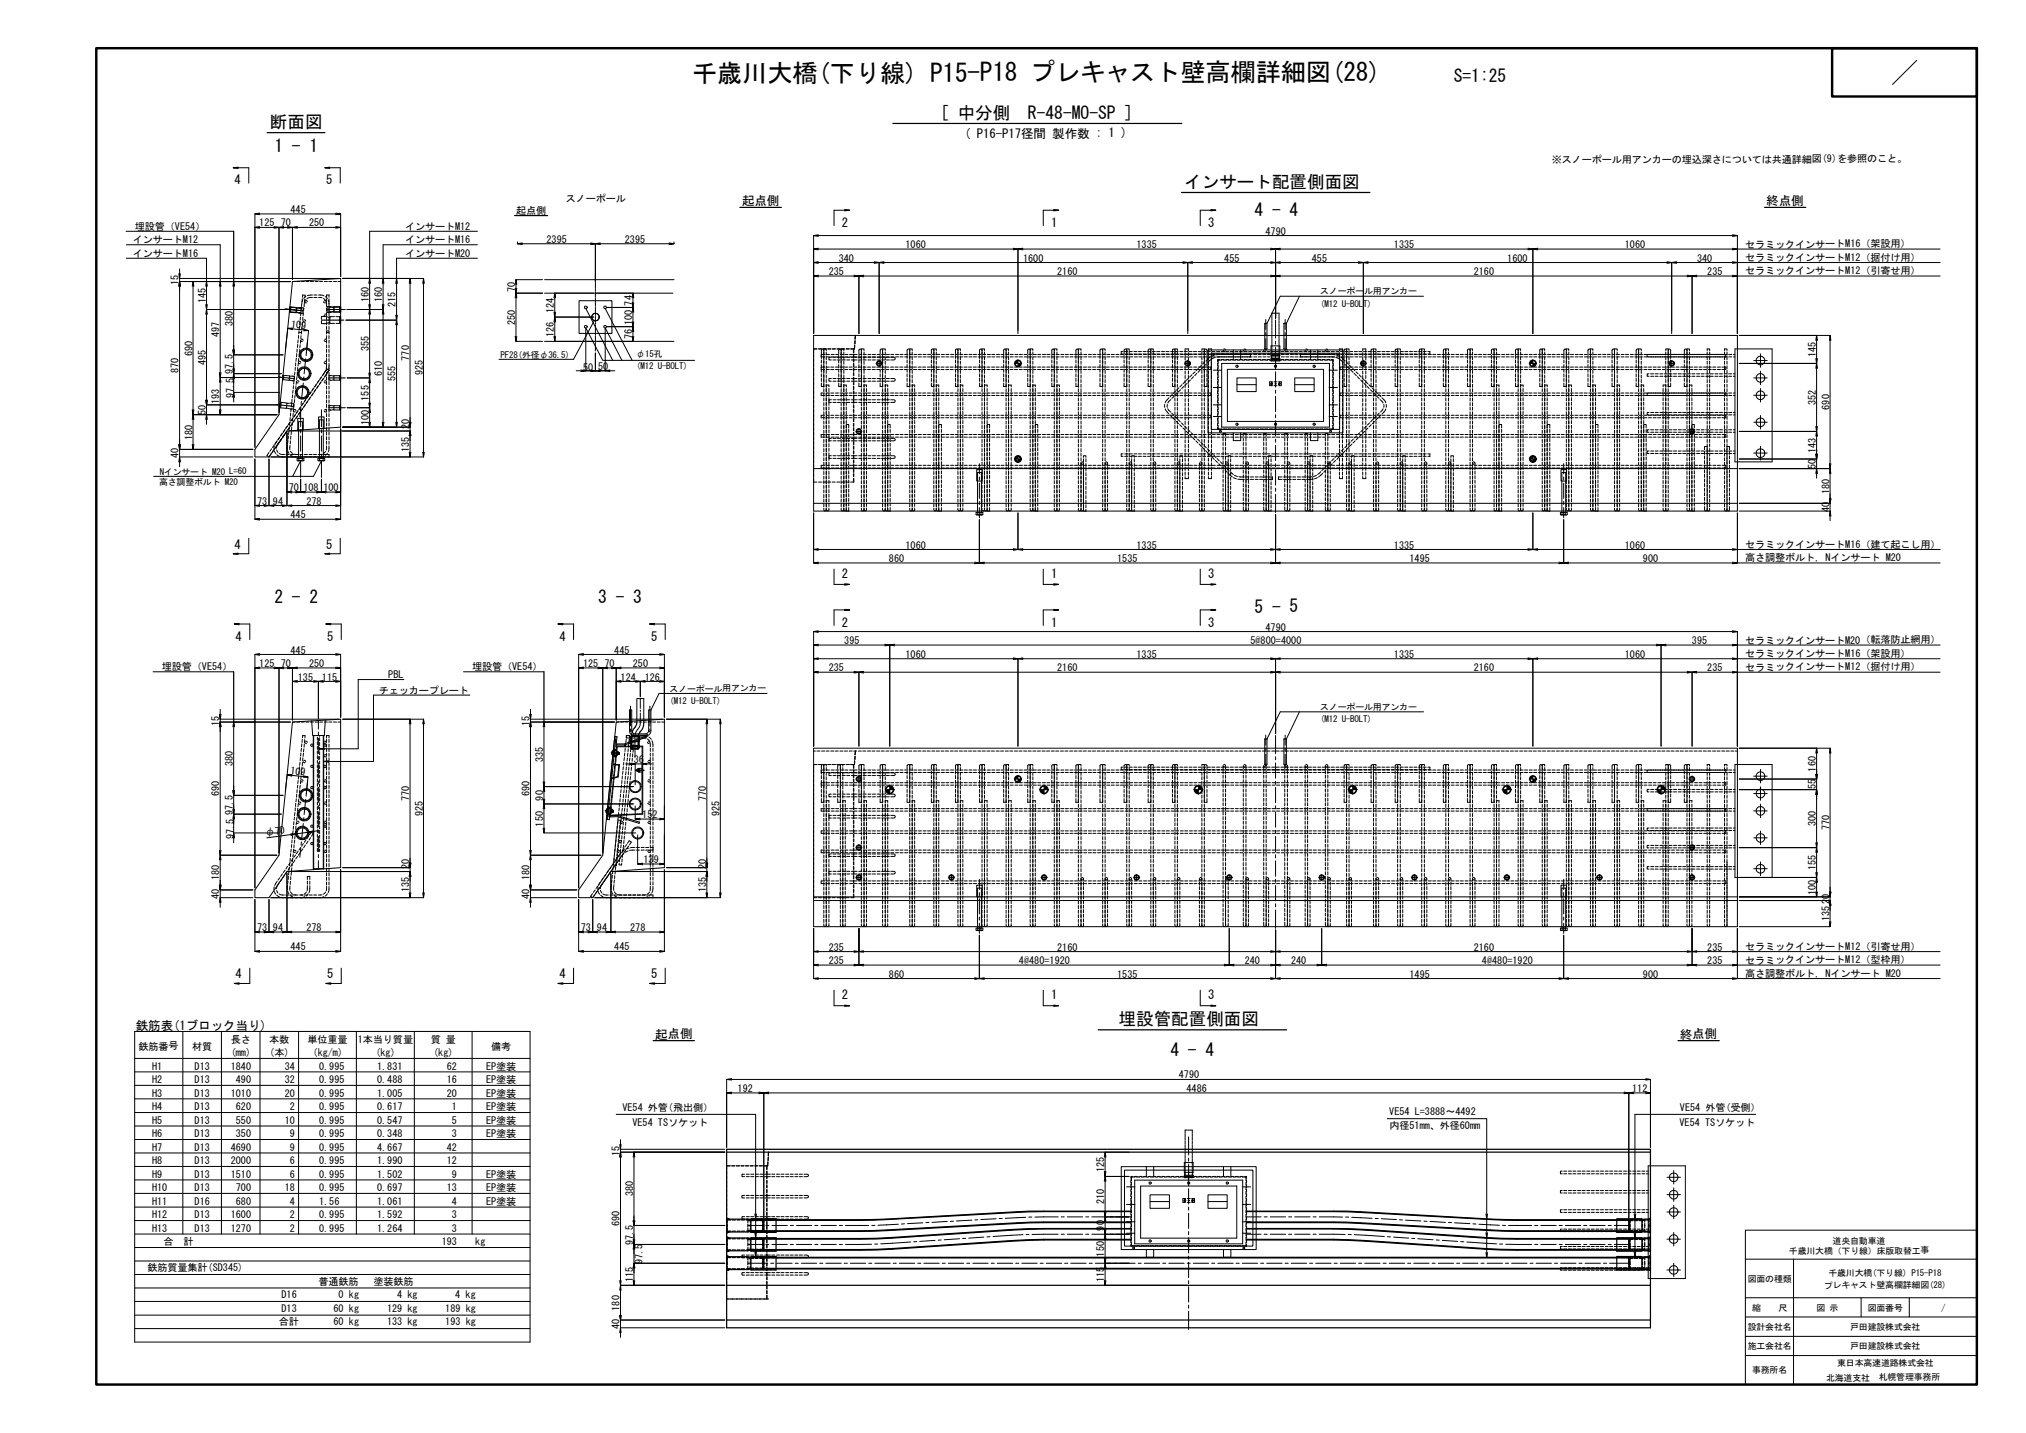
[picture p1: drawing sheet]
<svg xmlns="http://www.w3.org/2000/svg" width="420mm" height="297mm" viewBox="0 0 420 297" stroke-linecap="round" stroke-linejoin="round" font-family="sans-serif">
<defs><g id="words">
<text font-size="5.2" x="143.5" y="17">千歳川大橋(下り線) P15-P18 プレキャスト壁高欄詳細図(28)</text>
<g font-size="3.6">
<text x="301.5" y="17">S=1:25</text>
<text x="56" y="26.6">断面図</text>
<text x="195" y="24.7">[ 中分側　R-48-MO-SP ]</text>
<text x="56.9" y="31.4">1 - 1</text>
<text x="245.6" y="38.9">インサート配置側面図</text>
<text x="260.2" y="44.8">4 - 4</text>
<text x="56.9" y="125.1">2 - 2</text>
<text x="124" y="125.1">3 - 3</text>
<text x="260.2" y="127">5 - 5</text>
<text x="232" y="212.6">埋設管配置側面図</text>
<text x="242.7" y="219">4 - 4</text>
</g>
<g font-size="2.6">
<text x="199.9" y="28.6">( P16-P17径間 製作数 : 1 )</text>
<text x="48.7" y="38.2">4</text>
<text x="67.7" y="38.2">5</text>
<text x="153.9" y="42.6">起点側</text>
<text x="174.6" y="47">2</text>
<text x="218" y="47">1</text>
<text x="250.6" y="47">3</text>
<text x="366.3" y="42.6">終点側</text>
<text x="48.7" y="113.7">4</text>
<text x="67.7" y="113.7">5</text>
<text x="174.6" y="119.8">2</text>
<text x="218" y="119.8">1</text>
<text x="250.6" y="119.8">3</text>
<text x="174.6" y="129.9">2</text>
<text x="218" y="129.9">1</text>
<text x="250.6" y="129.9">3</text>
<text x="48.9" y="132.8">4</text>
<text x="67.9" y="132.8">5</text>
<text x="116" y="132.8">4</text>
<text x="135.1" y="132.8">5</text>
<text x="48.9" y="202.8">4</text>
<text x="67.9" y="202.8">5</text>
<text x="116" y="202.8">4</text>
<text x="135.1" y="202.8">5</text>
<text x="174.6" y="207.1">2</text>
<text x="218" y="207.1">1</text>
<text x="250.6" y="207.1">3</text>
<text x="28.2" y="213.5">鉄筋表(1ブロック当り)</text>
<text x="135.9" y="215.3">起点側</text>
<text x="348.3" y="215.3">終点側</text>
</g>
<g font-size="2.1">
<text x="321.8" y="33.8">※スノーポール用アンカーの埋込深さについては共通詳細図(9)を参照のこと。</text>
<text x="117.4" y="41.9">スノーポール</text>
<text x="28" y="47.6">埋設管（VE54）</text>
<text x="53.8" y="46.9">125</text>
<text x="58.2" y="46.9">70</text>
<text x="60.3" y="44.2">445</text>
<text x="64.1" y="46.9">250</text>
<text x="84" y="47.6">インサートM12</text>
<text x="107" y="44.4">起点側</text>
<text x="27.6" y="53.2">インサートM16</text>
<text x="27.6" y="50.4">インサートM12</text>
<text x="84" y="50.4">インサートM16</text>
<text x="84" y="53.3">インサートM20</text>
<text x="113.3" y="50.4">2395</text>
<text x="129.6" y="50.4">2395</text>
<text x="187.8" y="51.4">1060</text>
<text x="235.7" y="51.4">1335</text>
<text x="262.5" y="48.6">4790</text>
<text x="289.1" y="51.4">1335</text>
<text x="337" y="51.4">1060</text>
<text x="361.9" y="51.3">セラミックインサートM16（架設用）</text>
<text x="37.1" y="59.1" transform="rotate(-90 37.1 59.1)">15</text>
<text x="171.9" y="57.1">235</text>
<text x="173.9" y="54.3">340</text>
<text x="212.2" y="54.3">1600</text>
<text x="219.2" y="57.1">2160</text>
<text x="253.9" y="54.3">455</text>
<text x="272.1" y="54.3">455</text>
<text x="305.6" y="57.1">2160</text>
<text x="312.6" y="54.3">1600</text>
<text x="351.9" y="54.3">340</text>
<text x="354.1" y="57.1">235</text>
<text x="361.9" y="54.1">セラミックインサートM12（据付け用）</text>
<text x="361.9" y="56.9">セラミックインサートM12（引寄せ用）</text>
<text x="42.7" y="62.9" transform="rotate(-90 42.7 62.9)">145</text>
<text x="76.5" y="62.6" transform="rotate(-90 76.5 62.6)">160</text>
<text x="79.3" y="62.6" transform="rotate(-90 79.3 62.6)">160</text>
<text x="82.1" y="63.6" transform="rotate(-90 82.1 63.6)">215</text>
<text x="106.9" y="60.5" transform="rotate(-90 106.9 60.5)">70</text>
<text x="114.9" y="64.9" transform="rotate(-90 114.9 64.9)">124</text>
<text x="131.1" y="63.3" transform="rotate(-90 131.1 63.3)">74</text>
<text x="45.5" y="69.8" transform="rotate(-90 45.5 69.8)">497</text>
<text x="48.3" y="67.5" transform="rotate(-90 48.3 67.5)">380</text>
<text x="60.3" y="67.9" transform="rotate(6 60.3 67.9)">109</text>
<text x="106.9" y="67.4" transform="rotate(-90 106.9 67.4)">250</text>
<text x="114.9" y="69.8" transform="rotate(-90 114.9 69.8)">126</text>
<text x="131.1" y="70.3" transform="rotate(-90 131.1 70.3)">76</text>
<text x="131.1" y="67.4" transform="rotate(-90 131.1 67.4)">100</text>
<text x="37.1" y="77.3" transform="rotate(-90 37.1 77.3)">870</text>
<text x="39.9" y="73.7" transform="rotate(-90 39.9 73.7)">690</text>
<text x="42.7" y="75.6" transform="rotate(-90 42.7 75.6)">495</text>
<text x="48.3" y="77.6" transform="rotate(-90 48.3 77.6)">97.5</text>
<text x="76.5" y="72.8" transform="rotate(-90 76.5 72.8)">355</text>
<text x="79.3" y="77.9" transform="rotate(-90 79.3 77.9)">610</text>
<text x="84.9" y="74.8" transform="rotate(-90 84.9 74.8)">770</text>
<text x="87.7" y="77.8" transform="rotate(-90 87.7 77.8)">925</text>
<text x="120.9" y="76.9">50</text>
<text x="124" y="76.7">50</text>
<text x="376.6" y="74" transform="rotate(-90 376.6 74)">145</text>
<text x="45.5" y="83.7" transform="rotate(-90 45.5 83.7)">193</text>
<text x="48.5" y="82.6" transform="rotate(-90 48.5 82.6)">97.5</text>
<text x="76.5" y="83.1" transform="rotate(-90 76.5 83.1)">155</text>
<text x="82.1" y="79" transform="rotate(-90 82.1 79)">555</text>
<text x="376.6" y="83.9" transform="rotate(-90 376.6 83.9)">352</text>
<text x="42.7" y="86" transform="rotate(-90 42.7 86)">50</text>
<text x="76.5" y="88.2" transform="rotate(-90 76.5 88.2)">100</text>
<text x="84.9" y="88.9" transform="rotate(-90 84.9 88.9)">20</text>
<text x="379.4" y="84.9" transform="rotate(-90 379.4 84.9)">690</text>
<text x="37.1" y="95" transform="rotate(-90 37.1 95)">40</text>
<text x="39.9" y="91.2" transform="rotate(-90 39.9 91.2)">180</text>
<text x="84.9" y="93.6" transform="rotate(-90 84.9 93.6)">135</text>
<text x="376.6" y="93.9" transform="rotate(-90 376.6 93.9)">143</text>
<text x="59.9" y="101.9">70</text>
<text x="62.9" y="101.9">108</text>
<text x="67.1" y="101.9">100</text>
<text x="376.6" y="97.2" transform="rotate(-90 376.6 97.2)">50</text>
<text x="53.3" y="104.6">73</text>
<text x="56.6" y="104.6">94</text>
<text x="60.3" y="107.4">445</text>
<text x="63.6" y="104.6">278</text>
<text x="379.4" y="106.2" transform="rotate(-90 379.4 106.2)">40</text>
<text x="379.4" y="102.4" transform="rotate(-90 379.4 102.4)">180</text>
<text x="187.8" y="113.7">1060</text>
<text x="235.7" y="113.7">1335</text>
<text x="289.1" y="113.7">1335</text>
<text x="337" y="113.7">1060</text>
<text x="361.9" y="113.6">セラミックインサートM16（建て起こし用）</text>
<text x="184.4" y="116.5">860</text>
<text x="231.7" y="116.5">1535</text>
<text x="292.3" y="116.5">1495</text>
<text x="340.7" y="116.5">900</text>
<text x="361.9" y="116.4">高さ調整ボルト, Nインサート M20</text>
<text x="262.5" y="130.7">4790</text>
<text x="60.3" y="135.5">445</text>
<text x="127.4" y="135.5">445</text>
<text x="175.1" y="133.6">395</text>
<text x="187.8" y="136.4">1060</text>
<text x="235.7" y="136.4">1335</text>
<text x="259.3" y="133.4">5@800=4000</text>
<text x="289.1" y="136.4">1335</text>
<text x="337" y="136.4">1060</text>
<text x="350.9" y="133.6">395</text>
<text x="361.9" y="133.4">セラミックインサートM20（転落防止網用）</text>
<text x="361.9" y="136.2">セラミックインサートM16（架設用）</text>
<text x="33.6" y="138.9">埋設管（VE54）</text>
<text x="53.8" y="138.3">125</text>
<text x="58.2" y="138.3">70</text>
<text x="61.8" y="141.1">135</text>
<text x="64.1" y="138.3">250</text>
<text x="66.8" y="141.1">115</text>
<text x="78.5" y="143.8">チェッカープレート</text>
<text x="80.5" y="140.6">PBL</text>
<text x="97.9" y="138.9">埋設管（VE54）</text>
<text x="120.9" y="138.3">125</text>
<text x="125.4" y="138.3">70</text>
<text x="128.7" y="141.1">124</text>
<text x="131.2" y="138.3">250</text>
<text x="133.7" y="141.1">126</text>
<text x="171.9" y="139.1">235</text>
<text x="219.2" y="139.1">2160</text>
<text x="305.6" y="139.1">2160</text>
<text x="354.1" y="139.1">235</text>
<text x="361.9" y="139">セラミックインサートM12（据付け用）</text>
<text x="45.5" y="150.5" transform="rotate(-90 45.5 150.5)">15</text>
<text x="109.8" y="150.5" transform="rotate(-90 109.8 150.5)">15</text>
<text x="48.3" y="158.8" transform="rotate(-90 48.3 158.8)">380</text>
<text x="60.2" y="160.5" transform="rotate(6 60.2 160.5)">109</text>
<text x="112.6" y="157.9" transform="rotate(-90 112.6 157.9)">335</text>
<text x="131.5" y="158.2">36</text>
<text x="376.6" y="159.9" transform="rotate(-90 376.6 159.9)">160</text>
<text x="45.5" y="165.1" transform="rotate(-90 45.5 165.1)">690</text>
<text x="84.9" y="166.1" transform="rotate(-90 84.9 166.1)">770</text>
<text x="109.8" y="165.1" transform="rotate(-90 109.8 165.1)">690</text>
<text x="112.6" y="165.9" transform="rotate(-90 112.6 165.9)">90</text>
<text x="146.4" y="166.1" transform="rotate(-90 146.4 166.1)">770</text>
<text x="376.6" y="163.6" transform="rotate(-90 376.6 163.6)">55</text>
<text x="48.3" y="168.9" transform="rotate(-90 48.3 168.9)">97.5</text>
<text x="48.5" y="173.9" transform="rotate(-90 48.5 173.9)">97.5</text>
<text x="55" y="173.3" transform="rotate(-8 55 173.3)">φ70</text>
<text x="87.7" y="169.1" transform="rotate(-90 87.7 169.1)">925</text>
<text x="112.6" y="171.3" transform="rotate(-90 112.6 171.3)">150</text>
<text x="133.2" y="169.6">152</text>
<text x="149.2" y="169.1" transform="rotate(-90 149.2 169.1)">925</text>
<text x="376.6" y="171.3" transform="rotate(-90 376.6 171.3)">300</text>
<text x="379.4" y="172.1" transform="rotate(-90 379.4 172.1)">770</text>
<text x="133.4" y="178.9">139</text>
<text x="45.5" y="182.5" transform="rotate(-90 45.5 182.5)">180</text>
<text x="84.9" y="185" transform="rotate(-90 84.9 185)">135</text>
<text x="84.9" y="180.2" transform="rotate(-90 84.9 180.2)">20</text>
<text x="109.8" y="182.5" transform="rotate(-90 109.8 182.5)">180</text>
<text x="146.4" y="185" transform="rotate(-90 146.4 185)">135</text>
<text x="146.4" y="180.2" transform="rotate(-90 146.4 180.2)">20</text>
<text x="376.6" y="185.5" transform="rotate(-90 376.6 185.5)">100</text>
<text x="376.6" y="180.4" transform="rotate(-90 376.6 180.4)">155</text>
<text x="45.5" y="186.3" transform="rotate(-90 45.5 186.3)">40</text>
<text x="109.8" y="186.3" transform="rotate(-90 109.8 186.3)">40</text>
<text x="379.4" y="191" transform="rotate(-90 379.4 191)">135</text>
<text x="379.4" y="187.4" transform="rotate(-90 379.4 187.4)">20</text>
<text x="53.3" y="193">73</text>
<text x="56.6" y="193">94</text>
<text x="60.3" y="197">445</text>
<text x="63.6" y="193">278</text>
<text x="120.4" y="193">73</text>
<text x="123.8" y="193">94</text>
<text x="127.4" y="197">445</text>
<text x="130.7" y="193">278</text>
<text x="171.9" y="197.1">235</text>
<text x="219.2" y="197.1">2160</text>
<text x="305.6" y="197.1">2160</text>
<text x="354.1" y="197.1">235</text>
<text x="361.9" y="196.9">セラミックインサートM12（引寄せ用）</text>
<text x="171.9" y="199.9">235</text>
<text x="184.4" y="202.6">860</text>
<text x="211.3" y="199.7">4@480=1920</text>
<text x="231.7" y="202.6">1535</text>
<text x="258.1" y="199.9">240</text>
<text x="267.7" y="199.9">240</text>
<text x="292.3" y="202.6">1495</text>
<text x="307.3" y="199.7">4@480=1920</text>
<text x="340.7" y="202.6">900</text>
<text x="354.1" y="199.9">235</text>
<text x="361.9" y="199.7">セラミックインサートM12（型枠用）</text>
<text x="361.9" y="202.5">高さ調整ボルト, Nインサート M20</text>
<text x="28.8" y="217.6">鉄筋番号</text>
<text x="31.5" y="221.7">H1</text>
<text x="39.8" y="217.6">材質</text>
<text x="40.4" y="221.7">D13</text>
<text x="47.8" y="221.7">1840</text>
<text x="47.8" y="218.9">(mm)</text>
<text x="47.8" y="216.2">長さ</text>
<text x="55.8" y="218.9">(本)</text>
<text x="55.8" y="216.2">本数</text>
<text x="59.1" y="221.7">34</text>
<text x="63.8" y="216.2">単位重量</text>
<text x="64.8" y="218.9">(kg/m)</text>
<text x="66.2" y="221.7">0.995</text>
<text x="74.2" y="216.2">1本当り質量</text>
<text x="77.9" y="218.9">(kg)</text>
<text x="78.2" y="221.7">1.831</text>
<text x="89.3" y="216.2">質 量</text>
<text x="89.8" y="218.9">(kg)</text>
<text x="92.6" y="221.7">62</text>
<text x="100.8" y="221.7">EP塗装</text>
<text x="101.9" y="217.6">備考</text>
<text x="31.5" y="227.3">H3</text>
<text x="31.5" y="224.5">H2</text>
<text x="40.4" y="227.3">D13</text>
<text x="40.4" y="224.5">D13</text>
<text x="47.8" y="227.3">1010</text>
<text x="48.9" y="224.5">490</text>
<text x="59.1" y="227.3">20</text>
<text x="59.1" y="224.5">32</text>
<text x="66.2" y="227.3">0.995</text>
<text x="66.2" y="224.5">0.995</text>
<text x="78.2" y="227.3">1.005</text>
<text x="78.2" y="224.5">0.488</text>
<text x="92.6" y="227.3">20</text>
<text x="92.6" y="224.5">16</text>
<text x="100.8" y="227.3">EP塗装</text>
<text x="100.8" y="224.5">EP塗装</text>
<text x="153" y="226.3">192</text>
<text x="244.5" y="223.5">4790</text>
<text x="246.1" y="226.3">4486</text>
<text x="338.5" y="226.3">112</text>
<text x="31.5" y="232.9">H5</text>
<text x="31.5" y="230.1">H4</text>
<text x="40.4" y="232.9">D13</text>
<text x="40.4" y="230.1">D13</text>
<text x="48.9" y="232.9">550</text>
<text x="48.9" y="230.1">620</text>
<text x="59.1" y="232.9">10</text>
<text x="60.1" y="230.1">2</text>
<text x="66.2" y="232.9">0.995</text>
<text x="66.2" y="230.1">0.995</text>
<text x="78.2" y="232.9">0.547</text>
<text x="78.2" y="230.1">0.617</text>
<text x="93.7" y="230.1">1</text>
<text x="93.7" y="232.9">5</text>
<text x="100.8" y="232.9">EP塗装</text>
<text x="100.8" y="230.1">EP塗装</text>
<text x="129.1" y="230.3">VE54 外管(飛出側）</text>
<text x="131.2" y="233.4">VE54 TSソケット</text>
<text x="288.1" y="231.2">VE54 L=3888～4492</text>
<text x="348.3" y="233.4">VE54 TSソケット</text>
<text x="348.4" y="230.3">VE54 外管(受側）</text>
<text x="31.5" y="235.7">H6</text>
<text x="31.5" y="238.5">H7</text>
<text x="40.4" y="235.7">D13</text>
<text x="40.4" y="238.5">D13</text>
<text x="47.8" y="238.5">4690</text>
<text x="48.9" y="235.7">350</text>
<text x="60.1" y="235.7">9</text>
<text x="60.1" y="238.5">9</text>
<text x="66.2" y="235.7">0.995</text>
<text x="66.2" y="238.5">0.995</text>
<text x="78.2" y="235.7">0.348</text>
<text x="78.2" y="238.5">4.667</text>
<text x="92.6" y="238.5">42</text>
<text x="93.7" y="235.7">3</text>
<text x="100.8" y="235.7">EP塗装</text>
<text x="128.5" y="239.6" transform="rotate(-90 128.5 239.6)">15</text>
<text x="288.2" y="234.1">内径51mm、外径60mm</text>
<text x="31.5" y="241.3">H8</text>
<text x="31.5" y="244.1">H9</text>
<text x="40.4" y="241.3">D13</text>
<text x="40.4" y="244.1">D13</text>
<text x="47.8" y="241.3">2000</text>
<text x="47.8" y="244.1">1510</text>
<text x="60.1" y="241.3">6</text>
<text x="60.1" y="244.1">6</text>
<text x="66.2" y="241.3">0.995</text>
<text x="66.2" y="244.1">0.995</text>
<text x="78.2" y="241.3">1.990</text>
<text x="78.2" y="244.1">1.502</text>
<text x="92.6" y="241.3">12</text>
<text x="93.7" y="244.1">9</text>
<text x="100.8" y="244.1">EP塗装</text>
<text x="229" y="242.9" transform="rotate(-90 229 242.9)">125</text>
<text x="31.5" y="246.9">H10</text>
<text x="31.5" y="249.7">H11</text>
<text x="40.4" y="246.9">D13</text>
<text x="40.4" y="249.7">D16</text>
<text x="48.9" y="246.9">700</text>
<text x="48.9" y="249.7">680</text>
<text x="59.1" y="246.9">18</text>
<text x="60.1" y="249.7">4</text>
<text x="66.2" y="246.9">0.995</text>
<text x="66.2" y="249.7">1.56</text>
<text x="78.2" y="246.9">0.697</text>
<text x="78.2" y="249.7">1.061</text>
<text x="92.6" y="246.9">13</text>
<text x="93.7" y="249.7">4</text>
<text x="100.8" y="246.9">EP塗装</text>
<text x="100.8" y="249.7">EP塗装</text>
<text x="131.3" y="248" transform="rotate(-90 131.3 248)">380</text>
<text x="229" y="249.6" transform="rotate(-90 229 249.6)">210</text>
<text x="31.5" y="252.5">H12</text>
<text x="31.5" y="255.3">H13</text>
<text x="40.4" y="252.5">D13</text>
<text x="40.4" y="255.3">D13</text>
<text x="47.8" y="252.5">1600</text>
<text x="47.8" y="255.3">1270</text>
<text x="60.1" y="252.5">2</text>
<text x="60.1" y="255.3">2</text>
<text x="66.2" y="252.5">0.995</text>
<text x="66.2" y="255.3">0.995</text>
<text x="78.2" y="252.5">1.592</text>
<text x="78.2" y="255.3">1.264</text>
<text x="93.7" y="252.5">3</text>
<text x="93.7" y="255.3">3</text>
<text x="128.5" y="254.2" transform="rotate(-90 128.5 254.2)">690</text>
<text x="229" y="255.1" transform="rotate(-90 229 255.1)">90</text>
<text x="30.6" y="263.5">鉄筋質量集計(SD345)</text>
<text x="33.9" y="258.1">合　計</text>
<text x="91.6" y="258.1">193</text>
<text x="98.6" y="258.1">kg</text>
<text x="131.3" y="258" transform="rotate(-90 131.3 258)">97.5</text>
<text x="133.3" y="262" transform="rotate(-90 133.3 262)">97.5</text>
<text x="229" y="260.5" transform="rotate(-90 229 260.5)">150</text>
<text x="58.4" y="269.1">D16</text>
<text x="66.1" y="266.3">普通鉄筋</text>
<text x="70.2" y="269.1">0 kg</text>
<text x="77.5" y="266.3">塗装鉄筋</text>
<text x="82.4" y="269.1">4 kg</text>
<text x="94.4" y="269.1">4 kg</text>
<text x="131.3" y="265.7" transform="rotate(-90 131.3 265.7)">115</text>
<text x="229" y="265.7" transform="rotate(-90 229 265.7)">115</text>
<text x="57.8" y="274.7">合計</text>
<text x="58.4" y="271.9">D13</text>
<text x="69.1" y="271.9">60 kg</text>
<text x="69.1" y="274.7">60 kg</text>
<text x="80.3" y="274.7">133 kg</text>
<text x="80.3" y="271.9">129 kg</text>
<text x="92.3" y="271.9">189 kg</text>
<text x="92.3" y="274.7">193 kg</text>
<text x="128.5" y="275.5" transform="rotate(-90 128.5 275.5)">40</text>
<text x="128.5" y="271.7" transform="rotate(-90 128.5 271.7)">180</text>
</g>
<g font-size="1.8">
<text x="273.8" y="61">スノーポール用アンカー</text>
<text x="273.8" y="63.5">(M12 U-BOLT)</text>
<text x="103.8" y="74.2">PF28(外径φ36.5)</text>
<text x="132" y="73.9">φ15孔</text>
<text x="132" y="76.4">(M12 U-BOLT)</text>
<text x="33" y="100.5">高さ調整ボルト M20</text>
<text x="33.1" y="98.4">Nインサート M20 L=60</text>
<text x="138.9" y="143.3">スノーポール用アンカー</text>
<text x="138.9" y="145.8">(M12 U-BOLT)</text>
<text x="273.8" y="147.2">スノーポール用アンカー</text>
<text x="273.8" y="149.7">(M12 U-BOLT)</text>
<text x="380.1" y="257.9">道央自動車道</text>
<text x="371" y="259.9">千歳川大橋（下り線）床版取替工事</text>
<text x="362.4" y="265.7">図面の種類</text>
<text x="378.2" y="267.1">プレキャスト壁高欄詳細図(28)</text>
<text x="379.2" y="264.4">千歳川大橋(下り線) P15-P18</text>
<text x="362.4" y="275.7">設計会社名</text>
<text x="363.3" y="271.7">縮　　尺</text>
<text x="376.7" y="271.7">図 示</text>
<text x="383.7" y="275.7">戸田建設株式会社</text>
<text x="387.3" y="271.7">図面番号</text>
<text x="402.5" y="271.7">/</text>
<text x="362.4" y="279.7">施工会社名</text>
<text x="383.7" y="279.7">戸田建設株式会社</text>
<text x="363.3" y="284.7">事務所名</text>
<text x="378.7" y="286.2">北海道支社　札幌管理事務所</text>
<text x="381" y="283.2">東日本高速道路株式会社</text>
</g>
</g></defs>
<g fill="none" stroke="#000" stroke-width=".25">
<path d="M55.4 27.5h12M185.2 25.6h59.9M245 39.9h39.1M48.5 47.9v10.5M106.7 44.7h6.9M153.4 43h8.6M365.9 43h8.6M177.2 71.6v.7M177.3 70.6v.7M177.4 69.5l-.1 .8M262.3 72.2l.2 .3 .3-.3M262.3 67h.5"/>
<path d="M266.3 72.2l.2 .3 .3-.3M266.3 67h.5M48.5 139.3v10.4M112.8 139.3v10.4M130.8 152.7l1.8-.1v1.1h-1.8zM130.8 154.5h1.8v.2h-1.7zM130.8 153.7v.8M130.8 154.8l.1 .4h1.5M130.8 154.9l1.8-.1-.2 .4M130.9 154.7h1.6M131 152.6v.2M131 152.8v.3"/>
<path d="M131 153.2v.3M131 153.6v.3M131 154v.3M131 154.4v.1M131.1 154.7v.6h1.2v-.6M131.1 154.5v.2M131.1 154.7v.3M131.1 155.1v.2M132.1 149.8l-.4 .9a2.78 2.78 0 0 0-.7 1.9v2M132.2 154.5v.2M132.2 154.7v.3M132.2 155.1v.2"/>
<path d="M132.4 152.6v.2M132.4 152.8v.3M132.4 153.2v.3M132.4 153.6v.3M132.4 154v.3M132.4 154.4v.1M132.4 155.1v.1M132.5 153.7v.8M133.5 149.8a4.2 4.2 0 0 1-1.1 2.5v2.3M177.2 157.7v.8M177.3 156.8v.6M177.4 155.7l-.1 .7"/>
<path d="M262.3 153.2h.5M262.3 158.4l.2 .2 .3-.2M266.3 158.4l.2 .2 .3-.2M266.3 153.2h.5M135.5 215.7h8.5M227.7 213.5h39.1M348 215.7h8.5M150.7 238.8h191.6M150.7 238.2h191.6v37h-191.6zM159.3 239.9v.7M159.4 238.8l-.1 .8M150.7 256.6h.1"/>
<path d="M150.7 252.7h.1M150.7 252.5h.1M150.7 256.4h.1M150.7 259.3h.1M150.7 259.4h.1M150.7 255.4h.1M150.7 255.5h.1M150.7 252.5l.6 .2h3.8l.6 .1M150.7 256.4l.6 .2h3.8l.6 .1M150.8 256.6l.8 .2M150.8 256.6v.7M150.8 257.6v.7"/>
<path d="M150.8 258.6v.7M150.8 252.7l.8 .2M150.8 252.7v.7M150.8 253.7v.7M150.8 254.7v.7M150.9 259.2v.2M150.9 255.3v.2M150.9 259.4h-.2M151 259.2v.2M151 255.2v.3M151.6 259.1l-.8 .2M151.6 255.2l-.8 .2"/>
<path d="M151.9 256.8h.6M151.9 252.9h.6M151.9 259.1h.6M151.9 255.2h.6M152.9 256.8h.6M152.9 252.9h.6M152.9 259.1h.6M152.9 255.2h.6M153.8 256.8h.6M153.8 252.9h.6M153.8 259.1h.6M153.8 255.2h.6"/>
<path d="M154.8 256.8h.3M154.8 252.9h.3M154.8 259.1h.3M154.8 255.2h.3M155.1 256.8l1.2 .1M155.1 252.9l1.2 .1M155.1 256.8v.5M155.1 257.6v.7M155.1 258.6v.5M155.1 252.9v.5M155.1 253.7v.7M155.1 254.7v.5"/>
<path d="M155.6 256.9v.4M155.6 257.6v.7M155.6 258.6v.4M155.6 253v.4M155.6 253.7v.7M155.6 254.7v.4M155.7 252.6h5.2v2.9h-5.2zM155.7 256.6h5.2v2.8h-5.2zM155.7 259.1l-.6 .2h-3.8l-.4 .1M155.7 255.2l-.6 .2h-3.8l-.6 .1M156.3 259l-1.2 .1M156.3 255.1l-1.2 .1"/>
<path d="M156.6 256.9h.6M156.6 253h.6M156.6 259h.6M156.6 255.1h.6M157.6 256.9h.5M157.6 253h.5M157.6 259h.5M157.6 255.1h.5M157.6 252.8l.6 .1M157.6 256.7l.6 .1M158.1 256.9v.4M158.1 257.6v.7"/>
<path d="M158.1 258.6v.4M158.1 253v.4M158.1 253.7v.7M158.1 254.7v.4M158.1 259l.3 .1M158.1 255.1h.1M158.2 256.9h-.1M158.2 255.2h-.6M158.2 256.7v2.4h-.6M158.2 252.9l-.1 .1M158.2 252.8v2.4M158.4 256.7v2.4h.6"/>
<path d="M158.4 255.2h.6M158.4 252.8v2.4M159 252.8l-.8 .1M159 256.7l-.6 .1M159.2 240.9v.8M234.5 251.1h-20.9l-32.5 1.7h-25.9M234.5 253.4l-20.8 .1-32.5 1.7h-26M234.5 253.3h-20.8l-32.6 1.8h-25.9M234.5 251.1l-20.9 .1-32.5 1.7-25.9 .1M234.5 254.7l-21.4 .1-31.4 2-26.5 .1M234.5 254.7h-21.4l-31.5 2h-26.4M234.5 257l-21.4 .1-31.4 2h-26.5"/>
<path d="M234.5 256.9l-21.4 .1-31.4 2h-26.5M258.5 251.1h20.9l32.5 1.7h25.9v2.4h-26l-32.5-1.7-20.8-.1M258.5 253.3h20.8l32.5 1.8h26.2M258.5 251.1l20.9 .1 32.5 1.7 25.9 .1M258.5 254.7h21.5l31.3 2h26.5v2.4M258.5 257l21.4 .1 31.4 2h26.5M258.5 256.9l21.4 .1 31.4 2h26.5M258.5 254.7l21.5 .1 31.3 2 26.7 .1M335.3 256.6h5.2v2.8h-5.2zM335.3 252.6h5.2v2.9h-5.2zM337.2 256.7l.6 .1M337.2 252.8l.8 .1"/>
<path d="M337.8 259.1h-.6M337.8 255.2h-.6M338 259.1h.6M338 255.2h.6M338 252.9v.1M338 259.1h2.5l1.8 .3M338 256.9h.7M338 259h.7M338 256.9v.4M338 257.6v.7M338 258.6v.4M338 259l-.2 .1"/>
<path d="M338 253h.7M338 255.1h.7M338 253v.4M338 253.7v.7M338 254.7v.4M338.6 256.7l-.6 .1M338.6 252.8l-.6 .1M339 256.9h.6M339 259h.6M339 253h.6M339 255.1h.6M339.9 259l1.2 .1"/>
<path d="M339.9 255.1l1.2 .1M340.6 256.9v.4M340.6 257.6v.7M340.6 258.6v.4M340.6 253v.4M340.6 253.7v.7M340.6 254.7v.4M341.1 256.8l-1.2 .1M341.1 259.1l1.1 .2M341.1 256.8v.4M341.1 257.5v.9M341.1 258.7v.4"/>
<path d="M341.1 252.9l-1.2 .1M341.1 255.2l1.1 .2M341.1 252.9v.4M341.1 253.6v.8M341.1 254.8v.4M341.9 256.8v.5M341.9 257.6v.7M341.9 258.6v.5M341.9 252.9v.5M341.9 253.7v.7M341.9 254.7v.5M342.2 256.6l-1.1 .2"/>
<path d="M342.2 256.6v.5M342.2 257.4v1.1M342.2 258.8v.5M342.2 256.6h.1M342.2 259.3h.1M342.2 252.7l-1.1 .2M342.2 252.7h.1M342.2 255.4h.1M342.2 252.7v.5M342.2 253.5v1.1M342.2 254.9v.5M342.3 256.4l-1.8 .3h-2.5v2.4"/>
<path d="M342.3 252.5l-1.8 .3h-2.5v2.4h2.5l1.8 .3M150.7 260.5h.1M150.7 260.3h.1M150.7 263.2h.1M150.7 273.6h191.6M150.7 263.4h.1M150.7 266.4h191.6M150.7 260.3l.6 .2 6.9 .1v2.4l-6.9 .2-.4 .1M150.8 260.5l.8 .2M150.8 260.5v.7M150.8 261.5v.6M150.8 262.5v.7"/>
<path d="M150.9 263.1v.2M150.9 263.3l-.2 .1M151 263.1v.2M151.6 263l-.8 .2M151.9 260.7h.6M151.9 263h.6M152.9 260.7h.6M152.9 263h.6M153.8 260.7h.6M153.8 263h.6M154.8 260.7h.3M154.8 263h.3"/>
<path d="M155.1 260.7l1.2 .1M155.1 260.7v.5M155.1 261.5v.6M155.1 262.5v.5M155.6 260.8v.4M155.6 261.5v.6M155.6 262.5v.4M155.7 260.5h5.2v2.7h-5.2zM156.3 262.9l-1.2 .1M156.6 260.8h.6M156.6 262.9h.6M156.7 260.6l.6 .1"/>
<path d="M157.6 260.8h.5M157.6 262.9h.5M157.6 260.7h.6M158.1 260.8v.4M158.1 261.5v.6M158.1 262.5v.4M158.1 262.9l.3 .1M158.4 260.6h179.4v2.4h-179.4zM158.4 260.7h.6M158.4 262.9h179.4M160 260.6l-.7 .1M335.3 260.5h5.2v2.7h-5.2z"/>
<path d="M336.2 260.6l.7 .1M337.2 260.7h.6M337.8 263h.2M338 260.7h.6M338 263h2.5l1.2 .2 .6 .2M338 260.8h.1M338 260.8h-179.9M338 260.8h.7M338 262.9h.7M338 260.8v.4M338 261.5v.6M338 262.5v.4"/>
<path d="M338 262.9v.1M339 260.8h.6M339 262.9h.6M339.6 260.6l-.7 .1M339.9 262.9l1.2 .1M340.6 260.8v.4M340.6 261.5v.6M340.6 262.5v.4M341.1 260.7l-1.2 .1M341.1 263l1.1 .2M341.1 260.7v.4M341.1 261.4v.9"/>
<path d="M341.1 262.6v.4M341.9 260.7v.5M341.9 261.5v.6M341.9 262.5v.5M342.2 260.5l-1.1 .2M342.2 260.5v.5M342.2 261.3v1.1M342.2 262.7v.5M342.2 260.5h.1M342.2 263.2h.1M342.3 260.3l-1.6 .3h-2.7v2.4"/>
</g>
<g fill="none" stroke="#000" stroke-width=".21">
<path d="M397.5 12.5l-5 5M48.4 34.8h3.2v3.2M49.4 34.6l-1 .2 1 .1M67.4 34.8h3.2v3.2M68.4 34.6l-1 .2 1 .1M26.2 47.9h22.3M26.2 53.5h16.6v4.9l-.1 .9M26.2 50.7h19.5v7.7l-.2 .9M37.2 58.4h23M37.2 58.4l-.1 .9M37.2 55.7v2l-.1-1M37.2 57.7v.7"/>
<path d="M37.2 57.7h33.1M37.4 59.3l-.2-.9v34.8l-.1-1.1M37.4 56.7l-.2 1M40 58.4l-.1 .9M40.2 59.3l-.2-.9v27.6l-.1-1.1M43 59.3l-.2-.9v5.8l-.1-1.1M45.8 59.3l-.1-.9v19.9l-.2-1.1M48.5 58.4l-.2 .9M48.6 59.3l-.1-.9v15.2l-.2-1.1M52.9 47.1l.9 .2M53.8 47l-.9 .1h5l-1.1 .2M53.8 44.2l-.9 .1h17.7l-1 .2"/>
<path d="M53.8 44.5l-.9-.2v48.4M56.8 47l1.1 .1M57.9 47.1l.9 .2M57.9 47.1v38.4M58.8 47l-.9 .1h2.8l-1.1 .2M59.6 47l2.1 .3M60.7 58.4l9.9-.7v30.8l-11.1 .8M60.7 58.4l-2.8 27.6-5 7.2v1.5h2.9M60.7 47.1v10.8M60.7 58.4h.5M61.5 58.4h.7M61.7 47l-1 .1h9.9l-1 .2"/>
<path d="M62.5 58.4h.6M63.4 58.4h.7M64.4 58.4h.6M65.4 58.4h.6M66.3 58.4h.6M67.3 58.4h.6M68.2 58.4h.6M69.2 58.4h.6M69.6 44.2l1 .1v13M69.6 47l1 .1M70.1 58.4h.5M71.1 57.7h16.7l-.1 1"/>
<path d="M76.8 58.7l-.1-1v6.5l-.2-1.1M79.6 58.7l-.2-1v6.5l-.1-1.1M82.4 58.7l-.2-1v8.7l-.1-1.1M85 57.7l-.1 1M85.2 58.7l-.2-1v30.8l-.1-1M88 58.7l-.2-1v37l-.1-1M99 53.5h-16.8v4.2l-.1 1M99 50.7h-19.6v7l-.1 1M99 47.9h-22.3v9.8l-.2 1M107.2 58.9l-.2-.9v2.8l-.2-1M107.2 59.8l-.2 1M107.3 50.1v.4l1 .2"/>
<path d="M108.3 50.4l-1 .1h16.2l-1 .2M112.5 58h-5.5l-.2 .9M112.9 58h26.9M122.5 50.4l1 .1M123.5 50.5v7.9M123.5 58.6v1.2M123.5 59.9v.4M123.5 50.5l1 .2M124.5 50.4l-1 .1h16.3l-1 .2M139.8 50.1v.4l-1-.1M168.7 54.4l1 .2M168.7 57.2l1 .2"/>
<path d="M168.7 51.6l1 .2M169.7 54.3l-1 .1h13.6l-1 .2M169.7 57l-1 .2h9.4l-1 .2M169.7 48.7l-1 .1h191.6l-1 .2M169.7 51.5l-1 .1h42.4l-1 .2M169.7 49l-1-.2v20.4M175.2 43.4l1 .2-1 .1M176.2 43.6h-3.2v3.2M177.1 57l1 .2M178.1 57.2v12M178.1 57.2l1 .2M179.1 57l-1 .2h86.4l-1 .2"/>
<path d="M181.3 54.3l2 .3M182.3 54.4v14.8M183.3 54.3l-1 .1h64l-1 .2M210.1 51.5l1 .1M211.1 51.6v17.6M211.1 51.6l1 .2M212.1 51.5l-1 .1h53.4l-1 .2M218.5 43.4l1 .2-1 .1M219.5 43.6h-3.1v3.2M245.3 54.3l1 .1M246.3 54.4l1 .2M246.3 54.4v14.8"/>
<path d="M247.3 54.3l-1 .1h18.2l-1 .2M251.1 43.4l1 .2-1 .1M252.1 43.6h-3.2v3.2M263.5 54.3l2 .3M263.5 51.5l1 .1M263.5 57l2 .4M264.5 51.6v14.3M264.5 51.6l1 .2M265.5 54.3l-1 .1h18.2l-1 .2M265.5 51.5l-1 .1h53.4l-1 .2M265.5 57l-1 .2h86.4l-1 .2M281.7 54.3l1 .1"/>
<path d="M282.7 54.4v14.8M282.7 54.4l1 .2M283.7 54.3l-1 .1h64l-1 .2M316.9 51.5l2 .3M317.9 51.6v17.6M318.9 51.5l-1 .1h42.4l-1 .2M345.7 54.3l1 .1M346.7 54.4v14.8M346.7 54.4l1 .2M347.7 54.3l-1 .1h13.6l-1 .2M349.9 57l1 .2M350.9 57.2v12"/>
<path d="M350.9 57.2l1 .2M351.9 57l-1 .2h9.4l-1 .2M359.3 51.5l1 .1h42M359.3 48.7l1 .1v20.4M359.3 54.3l1 .1h42M359.3 57l1 .2h42M42.8 64.2l-.1 .9M43 65.1l-.2-.9v19.7l-.1-.9M43 63.1l-.2 1.1M45.7 78.3h12.5M45.7 78.3l-.2 .9M45.8 79.2l-.1-.9v7.7l-.2-1.1"/>
<path d="M45.8 77.2l-.1 1.1M48.3 76.4l.2 1v-1M48.5 73.6h10.2M48.5 77.4h9.8M48.5 78.5v-1.1l.1 1.1M48.5 73.6v7.7M48.6 72.5l-.1 1.1M48.6 76.4l-.3 2.1M57.7 78.1l.2 .1M57.9 78.2h.2M58.2 78.2h.1M58.4 78.2h.1"/>
<path d="M58.6 78.2l.1 .1M58.7 77.8l1.4 .1-.1 .9-1.4-.1zM58.8 78.3h.2M58.9 77.8l-.1 .9M59 78.3h.4M59.1 64l.2 .1M59.5 78.3h.2M59.5 64.1h-.2M59.7 78.3l.2 .1M59.8 64.1l.2 .1M59.9 78.4h.2M60 78.8l.7 .1"/>
<path d="M60.1 63.6l1.4 .1-.1 1.1-1.4-.1zM60.1 78.4h.2M60.2 64.2h-17.4M60.2 64.2h.2M60.3 63.7l-.1 .9M60.3 63.6l-.1 1.1M60.4 78.4h.2M60.6 78.4l.2 .1M60.7 64.2h-.3M60.7 68l-1 .1 4.3 .4-1 .1M60.7 68.3l-1-.2-.5 4.6M60.7 78.9h.1"/>
<path d="M60.7 64.2h.2M60.7 78h.4l-.1 .9h-.3M60.7 78h.1M60.7 78h-.6M60.8 78.5h.2M60.9 79.9l-.1 .7M60.9 79v.6M61.1 78l-.1 .7M61.1 64.2h-.2M61.1 64.2l.2 .1M61.2 77.1l-.1 .6M61.2 76.1v.7"/>
<path d="M61.3 75.2v.6M61.4 80l-.1 .6M61.4 64.7l1 .3M61.5 79.1v.2l.3 .1M61.5 74.2l-.1 .7M61.5 63.8l-1.4-.1-.1 .9 1.4 .1M61.5 79.1l-.1 .6M61.5 63.8l-.1 .9M61.5 63.9h1l-.1 .9-1-.1M61.5 63.8h1.4l-.1 1.2h-.4M61.5 73.3v.6M61.5 64.3h-.1"/>
<path d="M61.6 78.1l-.1 .6M61.6 64.3h.2M61.6 78.9l.3 .1 .1 .1M61.6 72.4v.6M61.7 77.2l-.1 .6M61.8 71.4l-.1 .6M61.8 76.2l-.1 .6M61.8 70.5v.6M61.9 75.1l.1 .2h.3M61.9 75.2l-.1 .7M61.9 69.5v.6M62 74.3l-.1 .7"/>
<path d="M62 64.3h-.2M62 74.9l.3 .1 .1 .1M62 68.9h.5M62 68.6v.6M62 64.3l.2 .1M62 73.3v.7M62.1 67.6l-.1 .7M62.2 72.4l-.1 .6M62.2 66.7l-.1 .6M62.3 64.4h.6M62.3 71.5l-.1 .6M62.3 65.7v.7"/>
<path d="M62.3 70.5l.1 .2 .3 .1M62.3 70.5v.6M62.4 64.8l-.1 .6M62.4 65h.1M62.4 69.6v.6M62.5 70.3h.3l.1 .2M62.5 63.8l-.1 .7M62.6 68.6l-.1 .6M62.6 62.9l-.1 .6M62.6 67.7v.6M62.7 61.9l-.1 .6M62.7 61.6l.1-.4h.5l-.1 .5"/>
<path d="M62.7 66.7v.7M62.8 62.1l-.2 .7M62.8 65.8v.6M62.9 66.5l.1 .2h.3M62.9 79.4l-.3 3.2M62.9 64.8v.7M63 66.3l.3 .1 .1 .1M63 63.9l-.1 .6M63 78.1l-.1 .7M63 68.3l1 .2-.5 4.6M63.1 62.9v.7M63.2 62.5l.1 .2 .3 .1"/>
<path d="M63.2 62v.6M63.4 62.3h.3v.2M63.4 74.4l-.3 3.1M63.4 62.1l-.3 .7M63.4 61.4l-.4 .4M63.5 73.1v.6M63.8 70.5l-.2 2M64.8 61.7h-.8l-.3 .2M64.8 61.2l-1.1 .1M65.1 61.2h.6M65.1 61.7h.6M65.6 79.7l-.4 .5"/>
<path d="M65.6 79.6l-.3 .6M66.1 61.2l1.1 .1M66.1 61.7h.7M66.1 79.9l-.4 .6M66.1 78.9l-.4 .6M66.2 78.8l-.4 .6M66.5 79.2l-.3 .6M66.6 79.1l-.4 .6M66.7 66.4h1.9M66.7 66.5v.6l1-.1M66.7 78.2l-.4 .5M66.7 78.1l-.3 .5"/>
<path d="M67.1 61.9l.4 .4M67.1 62.5l.1 .2 .3 .1M67.2 78.4l-.5 .6M67.2 77.4l-.4 .5M67.2 65.3l.1 .2 .3 .1M67.2 70.5l.1 .2 .3 .1M67.2 75.1l.1 .2h.3M67.2 79.1l.1 .2 .3 .1M67.3 62.3h.3v.2M67.3 65.1l.3 .1 .1 .1M67.3 70.3h.3l.1 .2M67.3 74.9l.3 .1 .1 .1"/>
<path d="M67.3 78.9l.3 .1 .1 .1v.6M67.4 77.1l.4-.6 .4 .3-.4 .6M67.5 61.5l.4 .4M67.6 76.7l-.7 1.1M67.6 77.7l-.3 .5M67.7 62.6v.4M67.7 68.9h.5M67.7 65.6h-1v.6M67.7 62v.6M67.7 62.9v.6M67.7 63.9v.6M67.7 64.8v.6"/>
<path d="M67.7 65.8v.6M67.7 66.7v.6M67.7 67.7v.6M67.7 69.6v.6M67.7 70.5v.6M67.7 71.5v.6M67.7 72.4v.6M67.7 73.4v.6M67.7 74.3v.7M67.7 75.3v.6M67.7 76.2v.7M67.7 77.2v.6"/>
<path d="M67.7 78.1v.7M67.7 75.8l-.1 .6M67.8 65.7l.6 .1M68.1 62.2l.1 .8M68.1 76.9l-.8 1.2M68.2 78.3h2.7M68.2 77.9l1 .1M68.2 63.5l2.4 .2M68.2 61.6v-.4h-.5v.4M68.2 69.2v-.6h-.5v.6M68.2 62v.6M68.2 62.9v.7h-.4v1.1h.4v.7"/>
<path d="M68.2 65.8v.6M68.2 66.7v.6M68.2 67.7v.6M68.2 69.6v.6M68.2 70.5v.6M68.2 71.5v.6M68.2 72.4v.6M68.2 73.4v.6M68.2 74.3v.7M68.2 75.3v.6M68.2 76.2v.7M68.2 77.2v1.6l1-.1"/>
<path d="M68.2 79.1v.6M68.2 75.8l-.1 .8M68.4 66.9l-.6 .1M68.6 63.6l.6 .2M68.6 63.6v.1M68.6 63.7h-.4v.9l1-.1M68.7 66.4h2.6M69.4 65.6h-1v1.4h1M69.7 67h.9M69.7 65.6h.9M70.4 77.9v.9M70.4 65.6v1.4"/>
<path d="M70.4 63.6v1.1M70.6 77.9h-1.4v.9h1.4M70.6 63.6h-1.4v1.1h1.4M70.6 64.6l-2.4 .2M71 78.3h.6M71.6 64.2h-3.8M71.7 66.4h10.5M72 64.2h7.4M72 78.3h4.7M76.8 65.1l-.1-.9v14.1l-.2-1M76.8 79.4l-.1-1.1v6.2l-.2-1M76.8 63.1l-.3 2"/>
<path d="M76.8 77.3l-.3 2.1M79.4 64.2l-.1 .9M79.6 65.1l-.2-.9v24.3l-.1-1M79.6 63.1l-.2 1.1M82.2 66.4l-.1 .9M82.4 67.3l-.2-.9v22.1l-.1-1M82.4 65.3l-.2 1.1M107 60.8l-.2 .9M107.2 61.7l-.2-.9v10l-.2-1.1M107.2 69.7l-.2 1.1h5.5M112.5 60.8h-5.5M112.9 60.8h26.7"/>
<path d="M112.9 70.8h26.9M115.1 65.7h8M115.1 60.8l-.2 .9M115.2 66.7l-.1-1v5.1l-.2-1.1M115.2 61.7l-.1-.9v4.9l-.2-1M115.2 69.7l-.1 1.1M115.2 64.7l-.3 2M119.5 76.9h2l-1 .1M120.1 62.3h6.8v6.8h-6.8zM120.5 76.7l1 .2M121.3 67.6h.4v.3h-.4zM121.3 63.5l.4 .1v.3h-.4z"/>
<path d="M121.5 76.9h4M121.5 68.1v8.8M121.5 68l3.5 6.7h19M121.5 63.9l5.6 10.8M122.5 76.9h1l-1 .1M122.5 76.7l1 .2M123.1 66.7l-4.2 7.8h-15.4M123.5 76.9l1 .1M123.5 60.4v1.2M123.5 61.8v.3M123.5 62.3v1.2M123.5 63.6v.4"/>
<path d="M123.5 64.1v1.2M123.5 65.5v.3M123.5 66v1.2M123.5 67.3v.4M123.5 67.8v1.2M123.5 69.2v.3M123.5 69.7v1.2M123.5 71v.4M123.5 71.5v1.2M123.5 73.2v3.7M124.5 76.7l-1 .2h1M125.5 63.9l5.6 10.8"/>
<path d="M125.5 68l3.5 6.7M125.5 68.1v8.8M125.5 76.9l1 .1M125.9 67.7h5.4M125.9 63.7h5.4M126.5 76.7l-1 .2h2M131.3 63.7l-.2 1M131.3 67.7l-.2 1M131.3 60.8l-.2 .9M131.4 64.7l-.1-1v4l-.2-1M131.4 66.7l-.1 1M131.4 68.7l-.1-1v3.1l-.2-1.1"/>
<path d="M131.4 61.7l-.1-.9v2.9l-.2-1M131.4 69.7l-.1 1.1M131.4 62.7l-.1 1M168.7 69.5h191.6v36.4h-191.6zM169.4 72.3h-.7M170.3 76.6h.7M170.3 74h.8M170.3 76.1h.7M170.3 74.6v.6M170.3 75.6v1.6M170.3 77.5v.6M170.3 78.4v.7"/>
<path d="M170.3 79.4v.7h.5M170.4 72.3h-.7M170.8 72.6l-.2-.3-.2 .1-.1 .9M170.8 73.7v1.8M170.8 75.6v1.8M170.8 77.5v1.8M170.8 79.4v.9M171.1 73.5h-.8v.8M171.4 72.7v-.4h-.6v1.3M171.4 79.8h.5v.4M171.4 73v.6M171.4 73.9v.7"/>
<path d="M171.4 74.9v.6M171.4 75.8v.7M171.4 76.8v.6M171.4 77.7v.7M171.4 78.7v.6M171.4 79.7v.6M171.4 72.3h-.7M171.4 76.6h.6M171.4 76.1h.6M171.4 73.5h.6M171.4 74h.6M172.3 76.6h.6"/>
<path d="M172.3 76.1h.6M172.3 72.3h-.6M172.4 73.5h.6M172.4 74h.6M172.4 78.5h-.5v.5h.5M172.4 74.1h-.5v.5h.5M172.8 79h.6M172.8 78.5h.6M172.8 74.6h.6M172.8 74.1h.6M173.3 76.1h.6M173.3 72.3h-.7"/>
<path d="M173.3 76.6h.6M173.3 73.5h.6M173.3 74h.6M173.7 79h.6M173.7 78.5h.6M173.7 74.6h.6M173.7 74.1h.6M173.9 73.7v.6M173.9 74.6v.6M173.9 75.6v.6M173.9 76.5v.7M173.9 77.5v.6"/>
<path d="M173.9 78.4v.7M173.9 79.4v.7h.5M174.2 76.1h.6M174.2 76.6h.6M174.2 72.3h-.6M174.3 73.5h.6M174.3 74h.6M174.4 72.3v1.3M174.4 72.6l-.2-.3-.2 .1-.1 .9M174.4 72.3h.6v.4M174.4 73.7v1.8M174.4 75.6v1.8"/>
<path d="M174.4 77.5v1.8M174.4 79.4v.9M174.7 79h.6M174.7 78.5h.6M174.7 74.6h.6M174.7 74.1h.6M175 73v.6M175 73.9v.7M175 74.9v.6M175 75.8v.7M175 76.8v.6M175 77.7v.7"/>
<path d="M175 78.7v.6M175 79.7v.6M175 79.8h.5v.4M175.2 76.1h.6M175.2 72.3h-.7M175.2 76.6h.6M175.2 73.5h.6M175.2 74h.6M175.6 79h.6M175.6 78.5h.6M175.6 74.6h.6M175.6 74.1h.6"/>
<path d="M176.1 76.1h.6M176.1 76.6h.6M176.1 72.3h-.6M176.2 73.5h.6M176.2 74h.6M176.4 72.3h.7v.8M176.6 74.6h1.1M176.6 74.1h1.1M177 72.3v.8M177 73.4v.7M177 74.4v.6M177 75.3v.7"/>
<path d="M177 76.3v.6M177 77.2v.7M177 78.2v.6M177 79.1v.7M177.1 73.4v.7M177.1 74.4v.6M177.1 75.3v.7M177.1 76.3v.6M177.1 77.2v.7M177.1 78.2v.6M177.1 79.1v.7M177.1 76.1h.6"/>
<path d="M177.1 76.6h.6M177.1 73.5h.6M177.1 74h.6M177.2 71.6v.7h-.8M177.3 70.6v.7M177.4 69.5l-.1 .8M177.7 78.5h-1.1M177.7 79h-1.1M178 76.1h.6M178 76.6h.6M178.1 74.1h.6M178.1 74.6h.6"/>
<path d="M178.1 78.5h.6M178.1 79h.6M178.1 73.5h.6M178.1 74h.6M178.1 73.7v.6M178.1 74.6v.6M178.1 75.6v.6M178.1 76.5v.7M178.1 77.5v.6M178.1 78.4v.7M178.1 79.4v.7h.5M178.6 72.6l-.2-.3-.2 .1-.1 .9"/>
<path d="M178.6 73.7v1.8M178.6 75.6v1.8M178.6 77.5v1.8M178.6 79.4v.9M179 76.1h.6M179 76.6h.6M179 74.1h.7M179 74.6h.7M179 78.5h.7M179 79h.7M179 73.5h.7M179 74h.7"/>
<path d="M179.2 73v.6M179.2 73.9v.7M179.2 74.9v.6M179.2 75.8v.7M179.2 76.8v.6M179.2 77.7v.7M179.2 78.7v.6M179.2 79.7v.6M179.2 72.7v-.4h-.6v1.3M179.2 79.8h.5v.4M179.9 76.1h.6M179.9 76.6h.6"/>
<path d="M180 74.1h.6M180 74.6h.6M180 78.5h.6M180 79h.6M180 73.5h.6M180 74h.6M180.9 76.1h.6M180.9 76.6h.6M180.9 74.1h.7M180.9 74.6h.7M180.9 78.5h.7M180.9 79h.7"/>
<path d="M180.9 74h.7M180.9 73.5h.7M181.7 75.3h1.3M181.8 76.1h.6M181.8 76.6h.6M181.9 74.1h.6M181.9 74.6h.6v.6M181.9 78.5h.6v.6M181.9 79h.6M181.9 74h.6M181.9 73.5h.6M182.3 74.7v1.3"/>
<path d="M182.5 79.4v.7h.5M182.5 73.7v.6M182.5 75.6v.6M182.5 76.5v.7M182.5 77.5v.6M182.8 76.1h.6M182.8 76.6h.6M182.8 74.1h.7M182.8 74.6h.7M182.8 78.5h.7M182.8 79h.7M182.8 74h.7"/>
<path d="M182.8 73.5h.7M183 72.6l-.2-.3-.2 .1-.1 .9M183 73.7v1.8M183 75.6v1.8M183 77.5v1.8M183 79.4v.9M183.6 73v.6M183.6 73.9v.7M183.6 74.9v.6M183.6 75.8v.7M183.6 76.8v.6M183.6 77.7v.7"/>
<path d="M183.6 78.7v.6M183.6 79.7v.6M183.6 72.7v-.4h-.6v1.3M183.6 79.8h.5v.4M183.7 76.1h.7M183.7 76.6h.7M183.8 74.1h.6M183.8 74.6h.6M183.8 78.5h.6M183.8 79h.6M183.8 74h.6M183.8 73.5h.6"/>
<path d="M184.7 76.1h.6M184.7 76.6h.6M184.7 74.1h.7l.3 .2-.3 .3h-.7M184.7 78.5h.7l.3 .2-.3 .3h-.7M184.7 74h.7M184.7 73.5h.7M185.6 76.1h.7M185.6 76.6h.7M185.7 74h.6M185.7 73.5h.6M186.6 76.1h.6M186.6 76.6h.6"/>
<path d="M186.6 74h.7M186.6 73.5h.7M187.5 76.1h.7M187.5 76.6h.7M187.6 74h.6M187.6 73.5h.6M188.1 79.4v.7h.6M188.1 73.7v.6M188.1 74.6v.6M188.1 75.6v.6M188.1 76.5v.7M188.1 77.5v.6"/>
<path d="M188.1 78.4v.7M188.5 76.1h.6M188.5 76.6h.6M188.5 74h.7M188.5 73.5h.7M188.7 72.6l-.3-.3-.2 .1-.1 .9M188.7 73.7v1.8M188.7 75.6v1.8M188.7 77.5v1.8M188.7 79.4v.9M189.2 72.7v-.4h-.5v1.3M189.2 73v.6"/>
<path d="M189.2 73.9v.7M189.2 74.9v.6M189.2 75.8v.7M189.2 76.8v.6M189.2 77.7v.7M189.2 78.7v.6M189.2 79.7v.6M189.2 79.8h.5v.4M189.4 76.1h.7M189.4 76.6h.7M189.5 74h.7M189.5 73.5h.7"/>
<path d="M190.4 76.1h.6M190.4 76.6h.6M190.4 74h.7M190.4 73.5h.7M191.3 76.1h.7M191.3 76.6h.7M191.4 74h.7M191.4 73.5h.7M192.3 76.1h.6M192.3 76.6h.6M192.4 74h.6M192.4 73.5h.6"/>
<path d="M193.2 79.4v.7h.5M193.2 73.7v.6M193.2 74.6v.6M193.2 75.6v.6M193.2 76.5v.7M193.2 77.5v.6M193.2 78.4v.7M193.2 76.1h.7M193.2 76.6h.7M193.3 74h.7M193.3 73.5h.7M193.7 72.6l-.3-.3-.2 .1v.9"/>
<path d="M193.7 73.7v1.8M193.7 75.6v1.8M193.7 77.5v1.8M193.7 79.4v.9M194.2 72.7v-.4h-.5v1.3M194.2 73v.6M194.2 73.9v.7M194.2 74.9v.6M194.2 75.8v.7M194.2 76.8v.6M194.2 77.7v.7M194.2 78.7v.6"/>
<path d="M194.2 79.7v.6M194.2 79.8h.5v.4M194.2 76.1h.6M194.2 76.6h.6M194.3 74h.6M194.3 73.5h.6M195.1 76.1h.7M195.1 76.6h.7M195.2 74h.7M195.2 73.5h.7M196.1 76.1h.7M196.1 76.6h.7"/>
<path d="M196.2 74h.6M196.2 73.5h.6M197.1 76.1h.6M197.1 76.6h.6M197.1 74h.7M197.1 73.5h.7M198 76.1h.7M198 76.6h.7M198.1 74h.6M198.1 73.5h.6M198.2 79.4v.7h.5M198.2 73.7v.6"/>
<path d="M198.2 74.6v.6M198.2 75.6v.6M198.2 76.5v.7M198.2 77.5v.6M198.2 78.4v.7M198.7 72.6l-.3-.3-.2 .1v.9M198.7 73.7v1.8M198.7 75.6v1.8M198.7 77.5v1.8M198.7 79.4v.9M199 76.1h.6M199 76.6h.6"/>
<path d="M199 74h.7M199 73.5h.7M199.2 72.7v-.4h-.5v1.3M199.2 73v.6M199.2 73.9v.7M199.2 74.9v.6M199.2 75.8v.7M199.2 76.8v.6M199.2 77.7v.7M199.2 78.7v.6M199.2 79.7v.6M199.2 79.8h.5v.4"/>
<path d="M199.9 76.1h.7M199.9 76.6h.7M200 74h.6M200 73.5h.6M200.9 76.1h.6M200.9 76.6h.6M200.9 74h.7M200.9 73.5h.7M201.8 76.1h.7M201.8 76.6h.7M201.9 74h.6M201.9 73.5h.6"/>
<path d="M202.8 76.1h.6M202.8 76.6h.6M202.9 74h.6M202.9 73.5h.6M203.1 79.4v.7h.6M203.1 73.7v.6M203.1 74.6v.6M203.1 75.6v.6M203.1 76.5v.7M203.1 77.5v.6M203.1 78.4v.7M203.7 72.6l-.3-.3-.2 .1-.1 .9"/>
<path d="M203.7 73.7v1.8M203.7 75.6v1.8M203.7 77.5v1.8M203.7 79.4v.9M203.7 76.1h.7M203.7 76.6h.7M203.8 74h.6M203.8 73.5h.6M204.2 72.7v-.4h-.5v1.3M204.2 79.8h.5v.4M204.2 73v.6M204.2 73.9v.7"/>
<path d="M204.2 74.9v.6M204.2 75.8v.7M204.2 76.8v.6M204.2 77.7v.7M204.2 78.7v.6M204.2 79.7v.6M204.7 76.1h.6M204.7 76.6h.6M204.8 74h.6M204.8 73.5h.6M205.6 76.1h.7M205.6 76.6h.7"/>
<path d="M205.7 74h.6M205.7 73.5h.6M206.6 76.1h.6M206.6 76.6h.6M206.7 74h.6M206.7 73.5h.6M207.5 76.1h.7M207.5 76.6h.7M207.6 74h.6M207.6 73.5h.6M208.1 79.4v.7h.5M208.1 73.7v.6"/>
<path d="M208.1 74.6v.6M208.1 75.6v.6M208.1 76.5v.7M208.1 77.5v.6M208.1 78.4v.7M208.5 76.1h.6M208.5 76.6h.6M208.6 74h.6M208.6 73.5h.6M208.6 72.6l-.2-.3-.2 .1-.1 .9M208.6 73.7v1.8M208.6 75.6v1.8"/>
<path d="M208.6 77.5v1.8M208.6 79.4v.9M209.2 72.7v-.4h-.6v1.3M209.2 79.8h.5v.4M209.2 73v.6M209.2 73.9v.7M209.2 74.9v.6M209.2 75.8v.7M209.2 76.8v.6M209.2 77.7v.7M209.2 78.7v.6M209.2 79.7v.6"/>
<path d="M209.5 76.1h.6M209.5 76.6h.6M209.5 74h.6M209.5 73.5h.6M210.3 75.3h1.6M210.4 76.1h.6M210.4 76.6h.6M210.5 74h.6M210.5 73.5h.6M211.1 74.6v1.5M211.4 76.1h.6M211.4 76.6h.6"/>
<path d="M211.4 74h.6M211.4 73.5h.6M212.3 76.1h.6M212.3 76.6h.6M212.4 74h.6M212.4 73.5h.6M213.1 79.4v.7h.5M213.1 73.7v.6M213.1 74.6v.6M213.1 75.6v.6M213.1 76.5v.7M213.1 77.5v.6"/>
<path d="M213.1 78.4v.7M213.3 76.1h.6M213.3 76.6h.6M213.3 74h.6M213.3 73.5h.6M213.6 72.6l-.2-.3-.2 .1-.1 .9M213.6 73.7v1.8M213.6 75.6v1.8M213.6 77.5v1.8M213.6 79.4v.9M214.2 73v.6M214.2 73.9v.7"/>
<path d="M214.2 74.9v.6M214.2 75.8v.7M214.2 76.8v.6M214.2 77.7v.7M214.2 78.7v.6M214.2 79.7v.6M214.2 72.7v-.4h-.6v1.3M214.2 79.8h.5v.4M214.2 76.1h.6M214.2 76.6h.6M214.3 74h.6M214.3 73.5h.6"/>
<path d="M215.2 76.1h.6M215.2 76.6h.6M215.2 74h.6M215.2 73.5h.6M216.1 76.1h.6M216.1 76.6h.6M216.2 74h.6M216.2 73.5h.6M217.1 76.1h.6M217.1 76.6h.6M217.1 74h.7M217.1 73.5h.7"/>
<path d="M218 76.1h.6M218 76.6h.6M218.1 74h.6M218.1 73.5h.6M218.1 79.4v.7h.5M218.1 73.7v.6M218.1 74.6v.6M218.1 75.6v.6M218.1 76.5v.7M218.1 77.5v.6M218.1 78.4v.7M218.6 72.6l-.2-.3-.2 .1-.1 .9"/>
<path d="M218.6 73.7v1.8M218.6 75.6v1.8M218.6 77.5v1.8M218.6 79.4v.9M219 76.1h.6M219 76.6h.6M219 74h.7M219 73.5h.7M219.2 73v.6M219.2 73.9v.7M219.2 74.9v.6M219.2 75.8v.7"/>
<path d="M219.2 76.8v.6M219.2 77.7v.7M219.2 78.7v.6M219.2 79.7v.6M219.2 72.7v-.4h-.6v1.3M219.2 79.8h.5v.4M219.9 76.1h.6M219.9 76.6h.6M220 74h.6M220 73.5h.6M220.9 76.1h.6M220.9 76.6h.6"/>
<path d="M220.9 74h.7M220.9 73.5h.7M221.8 76.1h.7M221.8 76.6h.7M221.9 74h.6M221.9 73.5h.6M222.8 76.1h.6M222.8 76.6h.6M222.8 74h.7M222.8 73.5h.7M223.1 79.4v.7h.5M223.1 73.7v.6"/>
<path d="M223.1 74.6v.6M223.1 75.6v.6M223.1 76.5v.7M223.1 77.5v.6M223.1 78.4v.7M223.6 72.6l-.2-.3-.2 .1-.1 .9M223.6 73.7v1.8M223.6 75.6v1.8M223.6 77.5v1.8M223.6 79.4v.9M223.7 76.1h.7M223.7 76.6h.7"/>
<path d="M223.8 74h.6M223.8 73.5h.6M224.2 73v.6M224.2 73.9v.7M224.2 74.9v.6M224.2 75.8v.7M224.2 76.8v.6M224.2 77.7v.7M224.2 78.7v.6M224.2 79.7v.6M224.2 72.7v-.4h-.6v1.3M224.7 76.1h.6"/>
<path d="M224.7 76.6h.6M224.7 74h.7M224.7 73.5h.7M225.6 76.1h.7M225.6 76.6h.7M225.7 74h.6M225.7 73.5h.6M226.6 76.1h.6M226.6 76.6h.6M226.6 74h.7M226.6 73.5h.7M227.5 76.1h.7"/>
<path d="M227.5 76.6h.7M227.6 74h.7M227.6 73.5h.7M228.1 79.4v.7h.6M228.1 73.7v.6M228.1 74.6v.6M228.1 75.6v.6M228.1 76.5v.7M228.1 77.5v.6M228.1 78.4v.7M228.5 76.1h.6M228.5 76.6h.6"/>
<path d="M228.5 74h.7M228.5 73.5h.7M228.7 72.6l-.3-.3-.2 .1-.1 .9M228.7 73.7v1.8M228.7 75.6v1.8M228.7 77.5v1.8M228.7 79.4v.9M229.2 72.7v-.4h-.5v1.3M229.2 73v.6M229.2 73.9v.7M229.2 74.9v.6M229.2 75.8v.7"/>
<path d="M229.2 76.8v.6M229.2 77.7v.7M229.2 78.7v.6M229.2 79.7v.6M229.4 76.1h.7M229.4 76.6h.7M229.5 74h.7M229.5 73.5h.7M230.4 76.1h.6M230.4 76.6h.6M230.5 74h.6M230.5 73.5h.6"/>
<path d="M231.3 76.1h.7M231.3 76.6h.7M231.4 74h.7M231.4 73.5h.7M232.3 76.1h.6M232.3 76.6h.6M232.4 74h.6M232.4 73.5h.6M232.9 72.9h-.4v.5h.4M233.1 79.4v.7h.6M233.1 73.7v.6M233.1 74.6v.6"/>
<path d="M233.1 75.6v.6M233.1 76.5v.7M233.1 77.5v.6M233.1 78.4v.7M233.2 72.9h.7M233.2 76.1h.7M233.2 73.4h.7M233.2 76.6h.7M233.3 74h.7M233.3 73.5h.7M233.7 72.6l-.3-.3-.2 .1-.1 .9M233.7 73.7v1.8"/>
<path d="M233.7 75.6v1.8M233.7 77.5v1.8M233.7 79.4v.9M234.2 72.7v-.4h-.5v1.3M234.2 73v.6M234.2 73.9v.7M234.2 74.9v.6M234.2 75.8v.7M234.2 76.8v.6M234.2 77.7v.7M234.2 78.7v.6M234.2 79.7v.6"/>
<path d="M234.2 72.9h.6M234.2 73.4h.6M234.2 76.1h.7M234.2 76.6h.7M234.3 74h.6M234.3 73.5h.6M235.2 72.9h.6M235.2 76.1h.6M235.2 73.4h.6M235.2 76.6h.6M235.2 74h.7M235.2 73.5h.7"/>
<path d="M236.1 72.9h.6M236.1 73.4h.6M236.1 76.1h.7M236.1 76.6h.7M236.2 74h.6M236.2 73.5h.6M237.1 72.9h.6M237.1 76.1h.6M237.1 73.4h.6M237.1 76.6h.6M237.1 74h.7M237.1 73.5h.7"/>
<path d="M238 72.9h.6M238 73.4h.6M238 76.1h.7M238 76.6h.7M238.1 74h.6M238.1 73.5h.6M238.1 79.4v.7h.6M238.1 73.7v.6M238.1 74.6v.6M238.1 75.6v.6M238.1 76.5v.7M238.1 77.5v.6"/>
<path d="M238.1 78.4v.7M238.7 72.6l-.3-.3-.2 .1-.1 .9M238.7 73.7v1.8M238.7 75.6v1.8M238.7 77.5v1.8M238.7 79.4v.9M239 72.9h.6M239 76.1h.6M239 73.4h.6M239 76.6h.6M239 74h.7M239 73.5h.7"/>
<path d="M239.2 72.7v-.4h-.5v1.3M239.2 73v.6M239.2 73.9v.7M239.2 74.9v.6M239.2 75.8v.7M239.2 76.8v.6M239.2 77.7v.7M239.2 78.7v.6M239.2 79.7v.6M239.9 72.9h.6M239.9 73.4h.6M239.9 76.1h.7"/>
<path d="M239.9 76.6h.7M240 74h.6M240 73.5h.6M240.9 72.9h.6M240.9 76.1h.6M240.9 73.4h.6M240.9 76.6h.6M241 74h.6M241 73.5h.6M241.8 72.9h.6M241.8 73.4h.6M241.8 76.1h.7"/>
<path d="M241.8 76.6h.7M241.9 74h.6M241.9 73.5h.6M242.8 72.9h.6M242.8 76.1h.6M242.8 73.4h.6M242.8 76.6h.6M242.9 74h.6M242.9 73.5h.6M243.2 79.4v.7h.5M243.2 73.7v.6M243.2 74.6v.6"/>
<path d="M243.2 75.6v.6M243.2 76.5v.7M243.2 77.5v.6M243.2 78.4v.7M243.7 72.6l-.3-.3-.2 .1v.9M243.7 73.7v1.8M243.7 75.6v1.8M243.7 77.5v1.8M243.7 79.4v.9M243.7 72.9h.6M243.7 73.4h.6M243.7 76.1h.7"/>
<path d="M243.7 76.6h.7M243.8 74h.6M243.8 73.5h.6M244.2 72.7v-.4h-.5v1.3M244.2 73v.6M244.2 73.9v.7M244.2 74.9v.6M244.2 75.8v.7M244.2 76.8v.6M244.2 77.7v.7M244.2 78.7v.6M244.2 79.7v.6"/>
<path d="M244.7 72.9h.6M244.7 76.1h.6M244.7 73.4h.6M244.7 76.6h.6M244.8 74h.6M244.8 73.5h.6M245.1 79.7l-.4 .5M245.6 72.9h.6M245.6 73.4h.6M245.6 76.1h.7M245.6 76.6h.7M245.7 75.3h1.2"/>
<path d="M245.7 74h.6M245.7 73.5h.6M245.8 72.7v-.4h.7v.4M245.8 73.1v.6M245.8 74v.7M245.8 75v.6M245.8 75.9v.7M245.8 76.9v.6M245.8 77.8v.7M245.8 78.8v.6M245.8 79.7v.7M245.8 79.1l-.4 .4"/>
<path d="M246.2 79.4l-.5 .5M246.3 74.7v1.3M246.5 73.1v.6M246.5 74v.7M246.5 75v.6M246.5 75.9v.7M246.5 76.9v.6M246.5 77.8v.7M246.5 78.8v.6M246.5 79.7v.7M246.5 78.4l-.5 .4M246.6 72.9h.6"/>
<path d="M246.6 76.1h.6M246.6 73.4h.6M246.6 76.6h.6M246.7 74h.6M246.7 73.5h.6M246.9 78.8l-.5 .4M247.2 77.7l-.5 .5M247.5 78.1l-.4 .4M247.5 72.9h.6M247.5 73.4h.6M247.6 76.1h.6M247.6 76.6h.6"/>
<path d="M247.6 74h.6M247.6 73.5h.6M247.9 77.1l-.5 .4M248.2 77.4l-.4 .5M248.5 72.9h.6M248.5 76.1h.6M248.5 73.4h.6M248.5 76.6h.6M248.5 76.4l-.4 .4M248.6 74h.6M248.6 73.5h.6M248.9 76.7l-.5 .5"/>
<path d="M249.2 75.7l-.5 .4M249.2 73v.6M249.2 73.9v.7M249.2 74.9v.6M249.2 75.8v.7M249.2 76.8v.6M249.2 77.7v.7M249.2 78.7v.6M249.2 79.7v.6M249.2 72.7v-.4h.6v1.3M249.4 72.9h.7M249.4 73.4h.7"/>
<path d="M249.5 76.1h.6M249.5 76.6h.6M249.5 74h.6M249.5 73.5h.6M249.5 76.1l-.4 .4M249.8 72.6l.3-.3 .1 .1 .1 .9M249.8 73.7v1.8M249.8 75.6v1.8M249.8 77.5v1.8M249.8 79.4v.9M249.8 75l-.4 .5M250.2 75.4l-.4 .4"/>
<path d="M250.3 79.4v.7h-.5M250.3 73.7v.6M250.3 74.6v.6M250.3 75.6v.6M250.3 76.5v.7M250.3 77.5v.6M250.3 78.4v.7M250.4 72.9h.6M250.4 76.1h.7v.5h-.7M250.4 73.4h.6M250.5 74h.6M250.5 73.5h.6"/>
<path d="M250.5 72.5h28v17.2h-28zM250.6 73.1v.6M250.6 74v.7M250.6 75v.6M250.6 75.9v.7M250.6 76.9v.6M250.6 77.8v.7M250.6 78.8v.6M250.6 79.7v.7M250.9 74l-.8 .8M251.2 74.5l-.8 .7M251.2 73.2h26.6v15.8h-26.6z"/>
<path d="M251.2 72.7v-.4h-.6v.4M251.2 73.1v.6M251.2 74v.7M251.2 75v.6M251.2 75.9v.7M251.2 76.9v.6M251.2 77.8v.7M251.2 78.8v.6M251.2 79.7v.7M251.3 72.9h.7M251.3 73.4h.7M251.4 74h.6"/>
<path d="M251.4 73.5h.6M251.6 76.7h1.8M251.8 73.6l-.6 .3M252 74.1l-.6 .3M252.3 72.9h.6M252.3 73.4h.6M252.4 74h7.3M252.4 73.5h7.3M252.5 75.2v.7M252.5 76.2v.7M252.5 77.2v.6M252.5 78.1v.7"/>
<path d="M252.5 79.1v.6M252.6 75.8v.6M252.6 76.7v.7M252.6 77.7v.6M252.6 78.6v.7M252.6 79.6v.6M252.7 74h-.4M252.7 73.5l-.6 .1M252.9 74.5h-.4v.5M253.2 74.5h.7M253.2 72.9h.7M253.2 73.4h.7"/>
<path d="M253.4 75.3h22.3v13.2h-22.3zM253.4 74.7h-.8v.8M253.7 72.6v.2h.3M253.7 74.7h.7M253.8 72.4h.3l.1 .2M254.2 74.5h.6M254.2 72.9h.6M254.2 73.4h.6M254.5 76.6h20v10.8h-20zM254.7 74.7h.6M255.1 72.9h.7M255.1 73.4h.7"/>
<path d="M255.6 74.7h.7M255.8 72.5v2h-.7M256.1 74.5h.6M256.1 72.9h.6M256.1 73.4h.6M256.5 78.3h4v2.9h-4zM256.5 79.7h4M256.6 74.7h.6M257 74.5h.7M257 72.9h.7M257 73.4h.7M257.3 72.5v2"/>
<path d="M257.5 74.7h.7M257.8 72.6l.1 .2h.3M258 74.5h.6M258 72.4h.3l.1 .2M258 72.9h.6M258 73.4h.6M258.5 74.7h.6M258.9 74.5h.7M258.9 72.9h.7M258.9 73.4h.7M259.3 73.5v.5M259.4 74.7h.7"/>
<path d="M259.9 74.5h.7M259.9 72.9h.7M259.9 73.4h.7M260 74h.6M260 73.5h.6M260.4 74.7h.6M260.8 74.5h.7M260.8 72.9h.7M260.8 73.4h.7M260.9 74h.7M260.9 73.5h.7M261.4 74.7h.6"/>
<path d="M261.8 74.5h.7M261.8 72.9h.7M261.8 73.4h.7M261.9 74h.6M261.9 73.5h.6M262.1 72.6v.2h.4M262.2 72.4h.3l.1 .2M262.3 74.7h.6M262.3 67v5.2M262.5 66.2v2.1M262.5 68.9v.7M262.5 70.2v2"/>
<path d="M262.8 74.5h.6M262.8 72.9h.6M262.8 73.4h.6M262.8 74h.7M262.8 73.5h.7M263.3 74.7h2.5M263.5 79.6l.3 .1M263.6 71.7h1.8v2h-1.8zM263.6 74.4h1.8M263.6 79.4h.3v.2l-.3-.2M263.6 74.3v.2M263.7 73.7l-.1 .6"/>
<path d="M263.7 74.5h.7M263.7 79.1v.8M263.7 72.9h.7M263.7 73.4h.7M263.8 65.7v.6M263.8 66.4v.6M263.8 67.2v.6M263.8 67.9v.6M263.8 68.7v.6M263.8 69.4v.6M263.8 70.2v.6M263.8 70.9v.6"/>
<path d="M263.8 71.7v.6M263.8 72.5v.5M263.8 73.2v.6M263.8 73.9v.6M263.8 74h.6M263.8 73.5h.6M263.9 74.5v.2M263.9 79.1h-.6v.8h.6M264.2 64.9h-.4v.7M264.2 79.9h.6M264.2 79.1h.6M264.3 64.9h.4"/>
<path d="M264.4 79.5h.2v.2h-.2zM264.5 66.3v3.8M264.5 70.7v.7M264.5 72v3.7M264.5 75.8v.6M264.5 77.1v3.1M264.7 74.5h.6M264.7 72.9h.6M264.7 73.4h.6M264.7 74h.7M264.7 73.5h.7M264.9 64.9h.3v.7"/>
<path d="M265.1 74.5v.2M265.1 79.6l.3 .1M265.2 79.1h.5v.8h-.5M265.2 79.4h.3v.2l-.3-.2M265.2 65.7v.6M265.2 66.4v.6M265.2 67.2v.6M265.2 67.9v.6M265.2 68.7v.6M265.2 69.4v.6M265.2 70.2v.6M265.2 70.9v.6"/>
<path d="M265.2 71.7v.6M265.2 72.5v.5M265.2 73.2v.6M265.2 73.9v.6M265.3 73.7l.1 .6M265.3 79.1v.8M265.4 74.3h-1.8M265.4 74.7v.1h-1.8v-.1M265.4 74.3v.2M265.6 74.5h.7M265.6 72.9h.7M265.6 73.4h.7"/>
<path d="M265.7 74h.7M265.7 73.5h.7M266.1 74.7h.6M266.3 67v5.2M266.4 72.6l.1 .2h.4M266.5 66.2v2.1M266.5 68.9v.7M266.5 70.2v2M266.6 74.5h.6M266.6 72.9h.6M266.6 73.4h.6M266.6 72.4h.3l.1 .2"/>
<path d="M266.6 74h.7M266.6 73.5h.7M267.1 74.7h.6M267.5 74.5h.7M267.5 72.9h.7M267.5 73.4h.7M267.6 74h.7M267.6 73.5h.7M268 74.7h.6M268.5 74.5h.6M268.5 72.9h.6M268.5 73.4h.6"/>
<path d="M268.5 78.3h4v2.9h-4zM268.5 79.7h4M268.6 74h.6M268.6 73.5h.6M269 74.7h.6M269.4 74.5h.7M269.4 72.9h.7M269.4 73.4h.7M269.5 61.4l-2.7 5.6v5.2M269.5 74h7.3M269.5 73.5h7.3M269.7 73.5v.5"/>
<path d="M269.9 74.7h.6M270.4 74.5h.6M270.4 72.9h.6M270.4 73.4h.6M270.7 72.6v.2h.3M270.8 72.4h.3l.1 .2M270.9 74.7h.6M271.3 74.5h.7M271.3 72.9h.7M271.3 73.4h.7M271.8 72.5v2M271.8 74.7h.6"/>
<path d="M272.3 74.5h.6M272.3 72.9h.6M272.3 73.4h.6M272.8 74.7h.6M273.3 74.5h.6M273.3 72.9h.6M273.3 73.4h.6M273.3 72.5v2M273.7 74.7h.7M274.2 74.5h.6M274.2 72.9h.6M274.2 73.4h.6"/>
<path d="M274.7 74.7h.6M274.9 72.6v.2h.3M275 72.4h.3l.1 .2M275.2 74.5h.6M275.2 72.9h.6M275.2 73.4h.6M275.6 76.7h1.8M275.6 74.7h.8v.8M276.1 74.5h.4v.5M276.1 72.9h.6M276.1 73.4h.6M276.3 73.5l.6 .1"/>
<path d="M276.3 74h.4M276.4 75.8v.6M276.4 76.7v.7M276.4 77.7v.6M276.4 78.6v.7M276.4 79.6v.6M276.5 75.2v.7M276.5 76.2v.7M276.5 77.2v.6M276.5 78.1v.7M276.5 79.1v.6M277 74.1l.6 .3"/>
<path d="M277.1 72.9h.6M277.1 73.4h.6M277.1 74h.7M277.1 73.5h.7M277.2 73.6l.6 .3M277.8 72.7v-.4h.6v.4M277.8 73.1v.6M277.8 74v.7M277.8 75v.6M277.8 75.9v.7M277.8 76.9v.6M277.8 77.8v.7"/>
<path d="M277.8 78.8v.6M277.8 79.7v.7M277.9 74.5l.7 .7M278 72.9h.6M278 73.4h.6M278.1 74l.9 .8M278.1 74h.6M278.1 73.5h.6M278.4 73.1v.6M278.4 74v.7M278.4 75v.6M278.4 75.9v.7"/>
<path d="M278.4 76.9v.6M278.4 77.8v.7M278.4 78.8v.6M278.4 79.7v.7M278.7 76.1h-.8v.5h.8M278.8 79.4v.7h.5M278.8 73.7v.6M278.8 74.6v.6M278.8 75.6v.6M278.8 76.5v.7M278.8 77.5v.6M278.8 78.4v.7"/>
<path d="M278.8 75.4l.5 .4M279 72.9h.6M279 73.4h.6M279 76.1h.6M279 76.6h.6M279.1 74h.6M279.1 73.5h.6M279.2 75l.4 .5M279.3 72.6l-.3-.3-.2 .1v.9M279.3 73.7v1.8M279.3 75.6v1.8M279.3 77.5v1.8"/>
<path d="M279.3 79.4v.9M279.5 76.1l.4 .4M279.8 72.7v-.4h-.5v1.3M279.8 73v.6M279.8 73.9v.7M279.8 74.9v.6M279.8 75.8v.7M279.8 76.8v.6M279.8 77.7v.7M279.8 78.7v.6M279.8 79.7v.6M279.9 75.7l.4 .4"/>
<path d="M279.9 72.9h.6M279.9 73.4h.6M280 76.1h.6M280 76.6h.6M280 74h.6M280 73.5h.6M280.2 76.7l.4 .5M280.5 76.4l.5 .4M280.8 77.4l.5 .5M280.9 72.9h.6M280.9 73.4h.6M280.9 76.1h.6"/>
<path d="M280.9 76.6h.6M281 74h.6M281 73.5h.6M281.2 77.1l.4 .4M281.5 78.1l.4 .4M281.8 72.9h.6M281.8 73.4h.6M281.9 77.7l.4 .5M281.9 76.1h.6M281.9 76.6h.6M281.9 74h.6M281.9 73.5h.6"/>
<path d="M282.1 75.3h1.2M282.2 78.8l.4 .4M282.5 78.4l.5 .4M282.6 73.1v.6M282.6 74v.7M282.6 75v.6M282.6 75.9v.7M282.6 76.9v.6M282.6 77.8v.7M282.6 78.8v.6M282.6 79.7v.7M282.7 74.7v1.3"/>
<path d="M282.8 72.9h.6M282.8 73.4h.6M282.8 76.1h.7M282.8 76.6h.7M282.9 79.4l.4 .5M282.9 74h.6M282.9 73.5h.6M283.2 79.1l.5 .4M283.2 72.7v-.4h-.6v.4M283.2 73.1v.6M283.2 74v.7M283.2 75v.6"/>
<path d="M283.2 75.9v.7M283.2 76.9v.6M283.2 77.8v.7M283.2 78.8v.6M283.2 79.7v.7M283.7 72.9h.6M283.8 76.1h.6M283.8 76.6h.6M283.8 74h.6M283.8 73.5h.6M283.9 79.7l.4 .5M284.3 79.4v.7h.5"/>
<path d="M284.3 73.7v.6M284.3 74.6v.6M284.3 75.6v.6M284.3 76.5v.7M284.3 77.5v.6M284.3 78.4v.7M284.7 73.4h.6M284.7 72.9h.6M284.7 76.1h.7M284.7 76.6h.7M284.8 74h.6M284.8 73.5h.6"/>
<path d="M284.8 72.6l-.2-.3-.2 .1-.1 .9-.6 .1M284.8 73.7v1.8M284.8 75.6v1.8M284.8 77.5v1.8M284.8 79.4v.9M285.4 72.7v-.4h-.6v1.3M285.4 73v.6M285.4 73.9v.7M285.4 74.9v.6M285.4 75.8v.7M285.4 76.8v.6M285.4 77.7v.7"/>
<path d="M285.4 78.7v.6M285.4 79.7v.6M285.6 73.4h.6M285.6 72.9h.6M285.7 76.1h.6M285.7 76.6h.6M285.7 74h.6M285.7 73.5h.6M286.6 73.4h.6M286.6 72.9h.6M286.6 76.1h.7M286.6 76.6h.7"/>
<path d="M286.7 74h.6M286.7 73.5h.6M287.5 73.4h.7M287.5 72.9h.7M287.6 76.1h.6M287.6 76.6h.6M287.6 74h.6M287.6 73.5h.6M288.5 73.4h.6M288.5 72.9h.6M288.5 76.1h.7M288.5 76.6h.7"/>
<path d="M288.6 74h.6M288.6 73.5h.6M289.3 79.4v.7h.5M289.3 73.7v.6M289.3 74.6v.6M289.3 75.6v.6M289.3 76.5v.7M289.3 77.5v.6M289.3 78.4v.7M289.4 73.4h.7M289.4 72.9h.7M289.5 76.1h.6"/>
<path d="M289.5 76.6h.6M289.5 74h.6M289.5 73.5h.6M289.8 72.6l-.2-.3-.2 .1-.1 .9M289.8 73.7v1.8M289.8 75.6v1.8M289.8 77.5v1.8M289.8 79.4v.9M290.4 73v.6M290.4 73.9v.7M290.4 74.9v.6M290.4 75.8v.7"/>
<path d="M290.4 76.8v.6M290.4 77.7v.7M290.4 78.7v.6M290.4 79.7v.6M290.4 72.7v-.4h-.6v1.3M290.4 73.4h.6M290.4 72.9h.6M290.4 76.1h.7M290.4 76.6h.7M290.5 74h.6M290.5 73.5h.6M291.3 73.4h.7"/>
<path d="M291.3 72.9h.7M291.4 76.1h.6M291.4 76.6h.6M291.4 74h.6M291.4 73.5h.6M292.3 73.4h.6M292.3 72.9h.6M292.3 76.1h.7M292.3 76.6h.7M292.4 74h.6M292.4 73.5h.6M293.2 73.4h.7"/>
<path d="M293.2 72.9h.7M293.3 76.1h.7M293.3 76.6h.7M293.3 74h.7M293.3 73.5h.7M294.2 73.4h.6M294.2 72.9h.6M294.2 76.1h.7M294.2 76.6h.7M294.3 74h.6M294.3 73.5h.6M294.3 79.4v.7h.5"/>
<path d="M294.3 73.7v.6M294.3 74.6v.6M294.3 75.6v.6M294.3 76.5v.7M294.3 77.5v.6M294.3 78.4v.7M294.8 72.6l-.2-.3-.2 .1-.1 .9M294.8 73.7v1.8M294.8 75.6v1.8M294.8 77.5v1.8M294.8 79.4v.9M295.1 73.4h.7"/>
<path d="M295.1 72.9h.7M295.2 61.4h-29.7l-2.7 5.6v5.2M295.2 76.1h.7M295.2 76.6h.7M295.2 74h.7M295.2 73.5h.7M295.4 73v.6M295.4 73.9v.7M295.4 74.9v.6M295.4 75.8v.7M295.4 76.8v.6M295.4 77.7v.7"/>
<path d="M295.4 78.7v.6M295.4 79.7v.6M295.4 72.7v-.4h-.6v1.3M296.1 72.9h.4v.5h-.4M296.2 76.1h.6M296.2 76.6h.6M296.2 74h.6M296.2 73.5h.6M297.1 76.1h.7M297.1 76.6h.7M297.1 74h.7M297.1 73.5h.7"/>
<path d="M298.1 76.1h.6M298.1 76.6h.6M298.1 74h.6M298.1 73.5h.6M299 76.1h.7M299 76.6h.7M299 74h.7M299 73.5h.7M299.3 79.4v.7h.5M299.3 73.7v.6M299.3 74.6v.6M299.3 75.6v.6"/>
<path d="M299.3 76.5v.7M299.3 77.5v.6M299.3 78.4v.7M299.8 72.6l-.2-.3-.2 .1-.1 .9M299.8 73.7v1.8M299.8 75.6v1.8M299.8 77.5v1.8M299.8 79.4v.9M300 76.1h.6M300 76.6h.6M300 74h.6M300 73.5h.6"/>
<path d="M300.4 73v.6M300.4 73.9v.7M300.4 74.9v.6M300.4 75.8v.7M300.4 76.8v.6M300.4 77.7v.7M300.4 78.7v.6M300.4 79.7v.6M300.4 72.7v-.4h-.6v1.3M300.9 76.1h.7M300.9 76.6h.7M300.9 74h.7"/>
<path d="M300.9 73.5h.7M301.9 76.1h.6M301.9 76.6h.6M301.9 74h.6M301.9 73.5h.6M302.8 76.1h.7M302.8 76.6h.7M302.8 74h.7M302.8 73.5h.7M303.8 76.1h.6M303.8 76.6h.6M303.8 74h.7"/>
<path d="M303.8 73.5h.7M304.3 79.4v.7h.6M304.3 73.7v.6M304.3 74.6v.6M304.3 75.6v.6M304.3 76.5v.7M304.3 77.5v.6M304.3 78.4v.7M304.7 76.1h.7M304.7 76.6h.7M304.7 74h.7M304.7 73.5h.7"/>
<path d="M304.9 72.6l-.3-.3-.2 .1-.1 .9M304.9 73.7v1.8M304.9 75.6v1.8M304.9 77.5v1.8M304.9 79.4v.9M305.4 72.7v-.4h-.5v1.3M305.4 73v.6M305.4 73.9v.7M305.4 74.9v.6M305.4 75.8v.7M305.4 76.8v.6M305.4 77.7v.7"/>
<path d="M305.4 78.7v.6M305.4 79.7v.6M305.7 76.1h.6M305.7 76.6h.6M305.7 74h.6M305.7 73.5h.6M306.6 76.1h.7M306.6 76.6h.7M306.6 74h.7M306.6 73.5h.7M307.6 76.1h.6M307.6 76.6h.6"/>
<path d="M307.6 74h.6M307.6 73.5h.6M308.5 76.1h.7M308.5 76.6h.7M308.5 74h.7M308.5 73.5h.7M309.3 79.4v.7h.5M309.3 73.7v.6M309.3 74.6v.6M309.3 75.6v.6M309.3 76.5v.7M309.3 77.5v.6"/>
<path d="M309.3 78.4v.7M309.5 76.1h.6M309.5 76.6h.6M309.5 74h.6M309.5 73.5h.6M309.8 72.6l-.2-.3-.2 .1-.1 .9M309.8 73.7v1.8M309.8 75.6v1.8M309.8 77.5v1.8M309.8 79.4v.9M310.4 72.7v-.4h-.6v1.3M310.4 73v.6"/>
<path d="M310.4 73.9v.7M310.4 74.9v.6M310.4 75.8v.7M310.4 76.8v.6M310.4 77.7v.7M310.4 78.7v.6M310.4 79.7v.6M310.4 79.8h.5v.4M310.4 76.1h.7M310.4 76.6h.7M310.4 74h.7M310.4 73.5h.7"/>
<path d="M311.4 76.1h.6M311.4 76.6h.6M311.4 74h.6M311.4 73.5h.6M312.3 76.1h.7M312.3 76.6h.7M312.3 74h.7M312.3 73.5h.7M313.3 76.1h.6M313.3 76.6h.6M313.3 74h.7M313.3 73.5h.7"/>
<path d="M314.3 76.1h.6M314.3 76.6h.6M314.3 74h.6M314.3 73.5h.6M314.3 79.4v.7h.5M314.3 73.7v.6M314.3 74.6v.6M314.3 75.6v.6M314.3 76.5v.7M314.3 77.5v.6M314.3 78.4v.7M314.8 72.6l-.2-.3-.2 .1-.1 .9"/>
<path d="M314.8 73.7v1.8M314.8 75.6v1.8M314.8 77.5v1.8M314.8 79.4v.9M315.2 76.1h.6M315.2 76.6h.6M315.2 74h.7M315.2 73.5h.7M315.4 72.7v-.4h-.6v1.3M315.4 73v.6M315.4 73.9v.7M315.4 74.9v.6"/>
<path d="M315.4 75.8v.7M315.4 76.8v.6M315.4 77.7v.7M315.4 78.7v.6M315.4 79.7v.6M315.4 79.8h.5v.4M316.2 76.1h.6M316.2 76.6h.6M316.2 74h.6M316.2 73.5h.6M317.1 76.1h.6M317.1 76.6h.6"/>
<path d="M317.1 75.3h1.6M317.1 74h.7M317.1 73.5h.7M317.9 74.6v1.5M318.1 76.1h.6M318.1 76.6h.6M318.1 74h.6M318.1 73.5h.6M319 76.1h.6M319 76.6h.6M319 74h.7M319 73.5h.7"/>
<path d="M319.3 79.4v.7h.5M319.3 73.7v.6M319.3 74.6v.6M319.3 75.6v.6M319.3 76.5v.7M319.3 77.5v.6M319.3 78.4v.7M319.8 72.6l-.2-.3-.2 .1-.1 .9M319.8 73.7v1.8M319.8 75.6v1.8M319.8 77.5v1.8M319.8 79.4v.9"/>
<path d="M320 76.1h.6M320 76.6h.6M320 74h.6M320 73.5h.6M320.3 72.7v-.4h-.5v1.3M320.3 73v.6M320.3 73.9v.7M320.3 74.9v.6M320.3 75.8v.7M320.3 76.8v.6M320.3 77.7v.7M320.3 78.7v.6"/>
<path d="M320.3 79.7v.6M320.3 79.8h.6v.4M320.9 76.1h.6M320.9 76.6h.6M320.9 74h.7M320.9 73.5h.7M321.9 76.1h.6M321.9 76.6h.6M321.9 74h.6M321.9 73.5h.6M322.8 76.1h.6M322.8 76.6h.6"/>
<path d="M322.8 74h.7M322.8 73.5h.7M323.8 76.1h.6M323.8 76.6h.6M323.8 74h.6M323.8 73.5h.6M324.3 79.4v.7h.5M324.3 73.7v.6M324.3 74.6v.6M324.3 75.6v.6M324.3 76.5v.7M324.3 77.5v.6"/>
<path d="M324.3 78.4v.7M324.7 76.1h.6M324.7 76.6h.6M324.7 74h.7M324.7 73.5h.7M324.8 72.6l-.2-.3-.2 .1-.1 .9M324.8 73.7v1.8M324.8 75.6v1.8M324.8 77.5v1.8M324.8 79.4v.9M325.3 72.7v-.4h-.5v1.3M325.3 79.8h.6v.4"/>
<path d="M325.3 73v.6M325.3 73.9v.7M325.3 74.9v.6M325.3 75.8v.7M325.3 76.8v.6M325.3 77.7v.7M325.3 78.7v.6M325.3 79.7v.6M325.7 76.1h.6M325.7 76.6h.6M325.7 74h.6M325.7 73.5h.6"/>
<path d="M326.6 76.1h.6M326.6 76.6h.6M326.7 74h.6M326.7 73.5h.6M327.6 76.1h.6M327.6 76.6h.6M327.6 74h.6M327.6 73.5h.6M328.5 76.1h.7M328.5 76.6h.7M328.6 74h.6M328.6 73.5h.6"/>
<path d="M329.3 79.4v.7h.5M329.3 73.7v.6M329.3 74.6v.6M329.3 75.6v.6M329.3 76.5v.7M329.3 77.5v.6M329.3 78.4v.7M329.5 76.1h.6M329.5 76.6h.6M329.5 74h.6M329.5 73.5h.6M329.8 72.6l-.2-.3-.2 .1-.1 .9"/>
<path d="M329.8 73.7v1.8M329.8 75.6v1.8M329.8 77.5v1.8M329.8 79.4v.9M330.3 72.7v-.4h-.5v1.3M330.3 79.8h.6v.4M330.3 73v.6M330.3 73.9v.7M330.3 74.9v.6M330.3 75.8v.7M330.3 76.8v.6M330.3 77.7v.7"/>
<path d="M330.3 78.7v.6M330.3 79.7v.6M330.4 76.1h.7M330.4 76.6h.7M330.5 74h.6M330.5 73.5h.6M331.4 76.1h.6M331.4 76.6h.6M331.4 74h.6M331.4 73.5h.6M332.3 76.1h.7M332.3 76.6h.7"/>
<path d="M332.4 74h.6M332.4 73.5h.6M333.3 76.1h.6M333.3 76.6h.6M333.3 74h.6M333.3 73.5h.6M334.2 76.1h.7M334.2 76.6h.7M334.3 74h.6M334.3 73.5h.6M334.3 79.4v.7h.5M334.3 73.7v.6"/>
<path d="M334.3 74.6v.6M334.3 75.6v.6M334.3 76.5v.7M334.3 77.5v.6M334.3 78.4v.7M334.8 72.6l-.2-.3-.2 .1-.1 .9M334.8 73.7v1.8M334.8 75.6v1.8M334.8 77.5v1.8M334.8 79.4v.9M335.2 76.1h.6M335.2 76.6h.6"/>
<path d="M335.2 74h.6M335.2 73.5h.6M335.4 73v.6M335.4 73.9v.7M335.4 74.9v.6M335.4 75.8v.7M335.4 76.8v.6M335.4 77.7v.7M335.4 78.7v.6M335.4 79.7v.6M335.4 72.7v-.4h-.6v1.3M335.4 79.8h.5v.4"/>
<path d="M336.1 76.1h.7M336.1 76.6h.7M336.2 74h.6M336.2 73.5h.6M337.1 76.1h.6M337.1 76.6h.6M337.1 74h.6M337.1 73.5h.6M338 76.1h.7M338 76.6h.7M338.1 74h.6M338.1 73.5h.6"/>
<path d="M339 76.1h.7M339 76.6h.7M339 74h.7M339 73.5h.7M339.3 79.4v.7h.5M339.3 73.7v.6M339.3 74.6v.6M339.3 75.6v.6M339.3 76.5v.7M339.3 77.5v.6M339.3 78.4v.7M339.8 72.6l-.2-.3-.2 .1-.1 .9"/>
<path d="M339.8 73.7v1.8M339.8 75.6v1.8M339.8 77.5v1.8M339.8 79.4v.9M339.9 76.1h.7M339.9 76.6h.7M340 74h.6M340 73.5h.6M340.4 73v.6M340.4 73.9v.7M340.4 74.9v.6M340.4 75.8v.7"/>
<path d="M340.4 76.8v.6M340.4 77.7v.7M340.4 78.7v.6M340.4 79.7v.6M340.4 72.7v-.4h-.6v1.3M340.4 79.8h.5v.4M340.9 76.1h.7M340.9 76.6h.7M340.9 74h.7M340.9 73.5h.7M341.9 76.1h.6M341.9 76.6h.6"/>
<path d="M341.9 73.5h16.3M342 73.5h-.4v.5h.4M342 77.5h-.4v.5h.4M342.3 78h.7M342.3 77.5h.7M342.8 76.1h.7M342.8 76.6h.7M343.2 78h.7M343.2 77.5h.7M343.8 76.1h.6M343.8 76.6h.6M344.2 78h.7"/>
<path d="M344.2 77.5h.7M344.7 76.1h.7M344.7 76.6h.7M345.2 78h.6M345.2 77.5h.6M345.4 73v.6M345.4 73.9v.7M345.4 74.9v.6M345.4 75.8v.7M345.4 76.8v.6M345.4 77.7v.7M345.4 78.7v.6"/>
<path d="M345.4 79.7v.6M345.4 72.7v-.4h.6v1.3M345.4 79.8h-.5v.4M345.7 76.1h.6M345.7 76.6h.6M346 73.7v1.8M346 75.6v1.8M346 77.5v1.8M346 79.4v.9M346 72.6l.2-.3 .2 .1 .1 .9M346.1 75.3h1.2M346.1 78h.7"/>
<path d="M346.1 77.5h.7M346.5 79.4v.7h-.5M346.5 73.7v.6M346.5 74.6v.6M346.5 75.6v.6M346.5 76.5v.7M346.5 77.5v.6M346.5 78.4v.7M346.6 76.1h.7M346.6 76.6h.7M346.7 74.7v1.3M347.1 78h.6"/>
<path d="M347.1 77.5h.6M347.6 76.1h.6M347.6 76.6h.6M348 78h.7M348 77.5h.7M348.5 76.1h.7M348.5 76.6h.7M349 78h.6M349 77.5h.6M349.3 79.4v.7h.6M349.3 73.7v.6M349.3 74.6v.6"/>
<path d="M349.3 75.6v.6M349.3 76.5v.7M349.3 77.5v.6M349.3 78.4v.7M349.5 76.1h.6M349.5 76.6h.6M349.9 72.6l-.3-.3-.2 .1-.1 .9M349.9 73.7v1.8M349.9 75.6v1.8M349.9 77.5v1.8M349.9 79.4v.9M349.9 78h.7"/>
<path d="M349.9 77.5h.7M350.4 72.7v-.4h-.5v1.3M350.4 73v.6M350.4 73.9v.7M350.4 74.9v.6M350.4 75.8v.7M350.4 76.8v.6M350.4 77.7v.7M350.4 78.7v.6M350.4 79.7v.6M350.4 79.8h.5v.4M350.4 76.1h.7"/>
<path d="M350.4 76.6h.7M350.9 78h.6M350.9 77.5h.6M351.4 76.1h.6M351.4 76.6h.6M351.8 78h.7M351.8 77.5h.7M352.4 76.1h.6M352.4 76.6h.6M352.8 78h.6M352.8 77.5h.6M353.3 76.1h.6"/>
<path d="M353.3 76.6h.6M353.7 78h.7M353.7 77.5h.7M354 73v.6M354 73.9v.7M354 74.9v.6M354 75.8v.7M354 76.8v.6M354 77.7v.7M354 78.7v.6M354 79.7v.6M354.3 76.1h.6"/>
<path d="M354.3 76.6h.6M354.6 72.7v-.4h-.6v.4M354.6 73v.6M354.6 73.9v.7M354.6 74.9v.6M354.6 75.8v.7M354.6 76.8v.6M354.6 77.7v.7M354.6 78.7v.6M354.6 79.7v.6M354.7 78h.6M354.7 77.5h.6"/>
<path d="M355.2 76.1h.6M355.2 76.6h.6M355.7 78h.6M355.7 77.5h.6M356.2 76.1h.6M356.2 76.6h.6M356.6 78h.6M356.6 77.5h.6M357.1 76.1h.8v.5h-.8M357.6 78h.6M357.6 77.5h.6M357.6 73v.6"/>
<path d="M357.6 73.9v.7M357.6 74.9v.6M357.6 75.8v.7M357.6 76.8v.6M357.6 77.7v.7M357.6 78.7v.6M357.6 79.7v.6M357.9 73.5v.5M358.1 72.7v-.4h-.5v.4M358.1 73v.6M358.1 73.9v.7M358.1 74.9v.6"/>
<path d="M358.1 75.8v.7M358.1 76.8v.6M358.1 77.7v.7M358.1 78.7v.6M358.1 79.7v.6M358.2 74h-16.3M358.5 73.5h.6M358.5 78h.6M358.5 77.5h.6M358.5 74h.6M359.5 73.5h.3M359.5 78h.3"/>
<path d="M359.5 77.5h.3M359.5 74h.3M359.8 72.3h7.7v23.4h-7.7zM360.7 69.5h18.8l-.1 1M360.7 75.3h16M363.7 78.3h2.8M363.7 74.7h2.8M365.1 73.3v2.8M365.1 76.9v2.8M376.7 69.5l-.1 1M376.9 70.5l-.2-1v5.8l-.1-1M376.9 76.3l-.2-1v14.1l-.1-1"/>
<path d="M376.9 74.3l-.3 2M379.7 70.5l-.2-1v27.6l-.1-1M37.2 94.7l-.1 1M37.2 93.2v1.5M37.2 94.7h15.2M37.2 93.2h15.2M37.4 95.7l-.2-1v2.1M37.4 92.1l-.2 1.1M40 86h17.4M40 86l-.1 .9M40.2 84.9l-.2 1.1M40.2 86.9l-.2-.9v7.2l-.1-1.1"/>
<path d="M40.2 92.1l-.2 1.1M42.8 83.9v2.1l-.1 .9M42.8 83.9h14.8M43 86.9l-.2-.9v1.9M43 83l-.2 .9M45.8 84.9l-.1 1.1M48.5 81.3l-.2 1.1M48.5 81.3h9.4M48.6 82.4l-.1-1.1v2M52.9 95.1v12.5l.9 .2M55.8 93.8l-.4 .6 .4 .3M55.8 95.1v9.7"/>
<path d="M56.2 94.1l-.4 .6M56.3 93l-.3 .5M56.8 93.3l-.4 .5M56.9 92.2l-.4 .6M56.9 92.5l-.1 .7M56.9 93.5l.3 .5M57.4 83.9h.1M57.4 94.3l.5 .3M57.4 93.2l.2 .6M57.4 91.5l-.3 .5M57.5 92.3l.4-.5-.5 .6M57.5 91.4l-.5 .8"/>
<path d="M57.6 83.9l1.3 .1M57.9 91.7l-.5 .8v.4M57.9 94l1.1 .2M58 90.7l-.4 .5M58 90.6l-.3 .5M58.1 83.4l1.4 .1-.1 1.1-1.4-.1zM58.2 94.7h.4M58.3 83.4l-.1 1.1M58.4 91l-.4 .5 .4-.5M58.5 90.9l-.4 .5M58.5 89.9l-.3 .5M58.6 89.8l-.4 .5"/>
<path d="M58.9 84.1h.4M59 90.2l-.4 .5 .3-.5M59 90.1l-.4 .5M59 89.1l-.3 .5M59.1 89l-.4 .6M59.3 94.2h.6M59.3 84.1h.2M59.5 89.3l-.4 .6 .4-.5M59.5 89.7v15.1M59.5 89.3l-3.7 5.4M59.5 83.6h1.4l-.1 1.2-1.4-.2M59.6 89.3l-.4 .6"/>
<path d="M59.6 84.1h.2M59.6 92.3v.9M59.7 93.5l.2 .5M59.7 88.2l-.5 .6M59.7 91.3l-.1 .6M59.8 90.4v.6M59.8 84.1h.2M59.9 89.4l-.1 .7M59.9 89.3h25.1M60 88.5l-.1 .6M60 88.6l-.3 .5M60 84.1l.2 .1"/>
<path d="M60.1 87.5l-.1 .7M60.1 88.5l-.4 .5M60.1 92.3v.9M60.1 94.3l.6 .3M60.1 87.6l-.3 .5M60.2 86.6l-.1 .6M60.2 87.4l-.4 .6M60.2 91.4v.6M60.2 93.5l.5 .5M60.2 84.2h.2M60.3 85.6l-.1 .7M60.3 94.2h.6"/>
<path d="M60.3 90.4v.6M60.4 84.7l-.1 .6M60.4 89.5v.6M60.5 83.7l-.1 .6M60.5 84.2h.2M60.5 88.5l-.1 .6M60.6 82.8l-.1 .6M60.6 87.9l-.4 .5M60.6 87.6v.6M60.7 87.7l-.4 .6M60.7 81.9l-.1 .5M60.7 86.6v.7"/>
<path d="M60.7 86.8l-.4 .5M60.7 84.2h.1M60.7 86.7l-.3 .5M60.8 80.9l-.1 .6M60.8 85.7l-.1 .6M60.9 85.2v.1l.3 .1M60.9 84.7l-.1 .7M60.9 94.1l.5 .1M61 84.9h.3l.1 .3M61 94.7h.4M61 83.8l-.1 .6M61.1 82.8l-.1 .7"/>
<path d="M61.1 87.1l-.4 .5M61.2 87l-.4 .5M61.2 81.9l-.1 .6M61.2 94.2h.6M61.2 86l-.3 .5M61.3 80.9l-.1 .7M61.3 85.9l-.4 .5M61.7 86.3l-.4 .5M61.7 86.2l-.3 .5M61.8 85.2l-.4 .5M61.8 86.7h1.1v2.4h-1.1zM61.8 95.5h1.1"/>
<path d="M61.8 85.1l-.3 .5M61.9 87.4h.8v7.6h-.8zM62 95.4h-.4v-.4h1.4v.4h-.3M62 95.4h.7M62 95v.4M62.2 85.5l-.4 .5M62.2 94.2h.6M62.3 85.4l-.4 .5M62.3 84.4l-.3 .5M62.3 95.5l-1.6 3.2M62.3 84.9v3.6M62.3 89.1v.6"/>
<path d="M62.3 90.4v3.1M62.3 94.2v.6M62.3 95.4v3.6M62.3 99.3v2.7M62.4 84.5l-.2 1.9M62.4 84.3l-.4 .6M62.5 83.2l-.1 .6M62.7 95v.4M62.7 84.7l-.3 .5M62.8 84.6l-.4 .6M62.9 83.5l-.4 .6M63.1 94.2h.6"/>
<path d="M63.3 83.9l-.4 .6M63.4 83.8l-.4 .5M63.4 82.9l-.4 .5M63.4 82.7l-.3 .6M63.8 83.2l-.4 .5M63.9 83l-.4 .6M64 82.1l-.4 .5M64 82l-.3 .5M64.1 94.2h.6M64.4 82.4l-.4 .5M64.4 82.3l-.3 .5M64.5 81.3l-.4 .5"/>
<path d="M64.5 81.2l-.3 .5M64.9 81.6l-.4 .5M65 81.5l-.4 .5M65 80.5l-.3 .5M65 94.2h.6M65.1 80.4l-.4 .5M65.4 80.8l-.3 .5M65.5 80.7l-.4 .5M66 80l-.4 .5M66 94.2h.6M66.1 86.4h1.1v2.4h-1.1zM66.1 95.5h1.1"/>
<path d="M66.2 87h.8v8h-.8zM66.3 95.4h-.4v-.4h1.4v.4h-.3M66.3 95.4h.7M66.3 95v.4M66.7 95.5l-1.7 3.2h-33.1M66.7 84.9v3.6M66.7 89.1v.6M66.7 90.4v3.1M66.7 94.2v.6M66.7 95.4v3.6M66.7 99.3v2.7M66.8 94.2h-.4"/>
<path d="M66.9 94.2h.7M67 95v.4M67.2 94.6l-.8 .1M67.2 85.2l.1 .1 .3 .1M67.3 84.9h.3l.1 .3M67.5 93.6l-.4 .4M67.7 92.4v.9M67.7 80v.7M67.7 81v.6M67.7 81.9v.7M67.7 82.9v.6M67.7 83.8v.7"/>
<path d="M67.7 84.8v.6M67.7 85.7v.7M67.7 86.7v.7M67.7 87.7v.6M67.7 88.6v.7M67.7 89.6v.6M67.7 90.5v.7M67.7 91.5v.6M67.9 94l-.4 .4M67.9 94.2h.3v.5M68.2 84.5h2.7M68.2 84.1h1"/>
<path d="M68.2 92.4l-.1 1.3M68.2 80v.7M68.2 81v.6M68.2 81.9v.7M68.2 82.9v.6M68.2 83.8v1.6M68.2 85.7v.7M68.2 86.7v.7M68.2 87.7v.6M68.2 88.6v.7M68.2 89.6v.6M68.2 90.5v.7"/>
<path d="M68.2 91.5v.6M69.2 84.9l-1 .1M70.4 84.1v.9M70.6 84.1h-1.4v.9h1.4M70.6 88.9v18.7l-1-.1M71 84.5h.6M71.1 88.5h13.9M72 84.5h4.7M76.7 84.5l-.2 1M76.8 85.5l-.1-1v4l-.2-1M76.8 83.5l-.1 1M76.8 87.5l-.1 1"/>
<path d="M79.6 87.5l-.2 1M82.4 87.5l-.2 1M85 88.5v.8M85 89.3l-.1 1M85.2 90.3l-.2-1v5.4l-.1-1M85.2 87.5l-.2 1M85.2 93.7l-.2 1M88 93.7l-.2 1h-31.6M168.7 99.9h.7M168.7 97.1h191.6M169.7 99.9h.7M170.7 99.9h.6"/>
<path d="M170.8 80.6v.6M170.8 81.6v.6M170.8 82.5v.6M170.8 83.5v.6M170.8 84.4v.6M170.8 85.4v.6M170.8 86.3v.6M170.8 87.3v.6M170.8 88.2v.6M170.8 89.2v.6M170.8 90.1v.6M170.8 91.1v.6"/>
<path d="M170.8 92v.6M170.8 93v.6M170.8 93.9v.7M170.8 94.9v.6M170.8 95.8v.7M170.8 96.8v.6M170.8 97.7v.7M170.8 98.7v.6M170.8 99.6v.7M171 86.1h-.7v.5h.7M171 81.5h-.7v.5h.7M171.1 96.5h-.8v.5h.8"/>
<path d="M171.1 90.1h-.8v.5h.8M171.4 80.5v.7M171.4 82.4v.7M171.4 83.4v.7M171.4 84.3v.7M171.4 85.3v.7M171.4 86.3v.6M171.4 87.2v.7M171.4 88.2v.6M171.4 89.1v.7M171.4 90.1v.6M171.4 91v.7"/>
<path d="M171.4 92v.6M171.4 92.9v.7M171.4 93.9v.7M171.4 94.8v.7M171.4 95.8v.7M171.4 96.7v.7M171.4 97.7v.7M171.4 98.6v.7M171.4 99.6v.7M171.4 86.6h.6M171.4 82h.6M171.4 86.1h.6"/>
<path d="M171.4 90.6h.6M171.4 96.5h.6M171.4 97h.6M171.4 90.1h.6M171.7 99.9h.6M171.9 80.5v.7M171.9 81.5v.6M171.9 82.4v.7M171.9 83.4v.6M171.9 84.3v.7M171.9 85.3v.6M171.9 86.3v.6"/>
<path d="M171.9 87.2v.6M171.9 88.2v.6M171.9 89.1v.6M171.9 90.1v.6M171.9 91v.6M171.9 92v.6M171.9 92.9v.6M171.9 93.9v.6M171.9 94.8v.6M171.9 95.8v.6M171.9 96.7v.6M171.9 97.7v.6"/>
<path d="M171.9 98.6v.7M171.9 99.6v.6M172 81.5h-.6v.7M172.3 86.6h.6M172.3 82h.6M172.3 86.1h.6M172.3 81.5h.6M172.4 90.6h.6M172.4 96.5h.6M172.4 97h.6M172.4 90.1h.6M172.4 82.9h-.5v.5h.5"/>
<path d="M172.4 90.9h-.5v.5h.5M172.4 94.5h-.5v.5h.5M172.6 99.9h.6M172.8 95h.6M172.8 83.4h.6M172.8 91.4h.6M172.8 82.9h.6M172.8 90.9h.6M172.8 94.5h.6M173.3 86.6h.6M173.3 82h.6M173.3 86.1h.6"/>
<path d="M173.3 81.5h.6M173.3 90.6h.6M173.3 96.5h.6M173.3 97h.6M173.3 90.1h.6M173.6 99.9h.6M173.7 82.9h.6M173.7 95h.6M173.7 83.4h.6M173.7 91.4h.6M173.7 90.9h.6M173.7 94.5h.6"/>
<path d="M174.2 86.6h.6M174.2 82h.6M174.2 86.1h.6M174.2 81.5h.6M174.3 90.6h.6M174.3 96.5h.6M174.3 97h.6M174.3 90.1h.6M174.4 80.6v.6M174.4 81.6v.6M174.4 82.5v.6M174.4 83.5v.6"/>
<path d="M174.4 84.4v.6M174.4 85.4v.6M174.4 86.3v.6M174.4 87.3v.6M174.4 88.2v.6M174.4 89.2v.6M174.4 90.1v.6M174.4 91.1v.6M174.4 92v.6M174.4 93v.6M174.4 93.9v.7M174.4 94.9v.6"/>
<path d="M174.4 95.8v.7M174.4 96.8v.6M174.4 97.7v.7M174.4 98.7v.6M174.4 99.6v.7M174.5 99.9h.6M174.7 82.9h.6M174.7 95h.6M174.7 83.4h.6M174.7 91.4h.6M174.7 90.9h.6M174.7 94.5h.6"/>
<path d="M175 80.5v.7M175 81.5v.7M175 82.4v.7M175 83.4v.7M175 84.3v.7M175 85.3v.7M175 86.3v.6M175 87.2v.7M175 88.2v.6M175 89.1v.7M175 90.1v.6M175 91v.7"/>
<path d="M175 92v.6M175 92.9v.7M175 93.9v.7M175 94.8v.7M175 95.8v.7M175 96.7v.7M175 97.7v.7M175 98.6v.7M175 99.6v.7M175.2 86.6h.6M175.2 82h.6M175.2 86.1h.6"/>
<path d="M175.2 81.5h.6M175.2 90.6h.6M175.2 96.5h.6M175.2 97h.6M175.2 90.1h.6M175.5 99.9h.6M175.5 89v.7M175.5 90v.7M175.5 90.9v.7M175.5 91.9v.7M175.5 92.8v.7M175.5 93.8v.7"/>
<path d="M175.5 94.7v.7M175.5 95.7v.7M175.5 96.6v.7M175.5 97.6v.7M175.5 98.5v.8M175.5 99.5v.7M175.5 88.7v-.7h.5v.7M175.5 80.5v.7M175.5 81.5v.6M175.5 82.4v.7M175.5 83.4v.6M175.5 84.3v.7"/>
<path d="M175.5 85.3v.6M175.5 86.3v.6M175.5 87.2v.6M175.5 88.2v.6M175.6 82.9h.6M175.6 95h.6M175.6 83.4h.6M175.6 91.4h.6M175.6 90.9h.6M175.6 94.5h.6M176 89v.6M176 90v.6"/>
<path d="M176 90.9v.6M176 91.9v.6M176 92.8v.7M176 93.8v.6M176 94.7v.7M176 95.7v.6M176 96.6v.7M176 97.6v.6M176 98.5v.7M176 99.5v.6M176.1 86.6h.6M176.1 82h.6"/>
<path d="M176.1 86.1h.6M176.1 81.5h.6M176.2 90.6h.6M176.2 96.5h.6M176.2 97h.6M176.2 90.1h.6M176.6 95h1.1M176.6 83.4h1.1M176.6 91.4h1.1M176.6 90.9h1.1M176.6 94.5h1.1M177 80.1v.7"/>
<path d="M177 81v.7M177 82v.7M177 83v.6M177 83.9v.7M177 84.9v.6M177 85.8v.7M177 86.8v.6M177 87.7v.7M177 88.7v.6M177 89.6v.7M177 90.6v.6M177 91.5v.7"/>
<path d="M177 92.5v.6M177 93.5v.6M177 94.4v.6M177 95.4v.6M177 96.3v.6M177 97.3v.6M177 98.2v.6M177 99.2v.7M177.1 99.2v.7h-.7M177.1 80.1v.7M177.1 81v.7M177.1 82v.7"/>
<path d="M177.1 83v.6M177.1 83.9v.7M177.1 84.9v.6M177.1 85.8v.7M177.1 86.8v.6M177.1 87.7v.7M177.1 88.7v.6M177.1 89.6v.7M177.1 90.6v.6M177.1 91.5v.7M177.1 92.5v.6M177.1 93.5v.6"/>
<path d="M177.1 94.4v.6M177.1 95.4v.6M177.1 96.3v.6M177.1 97.3v.6M177.1 98.2v.6M177.1 86.6h.6M177.1 82h.6M177.1 86.1h.6M177.1 81.5h.6M177.1 90.6h.6M177.1 96.5h.6M177.1 97h.6"/>
<path d="M177.1 90.1h.6M177.5 89.4h1.2M177.7 82.9h-1.1M178 86.6h.6M178 82h.6M178 86.1h.6M178 81.5h.6M178.1 94.5h.6M178.1 95h.6M178.1 90.9h.6M178.1 91.4h.6M178.1 82.9h.6"/>
<path d="M178.1 83.4h.6M178.1 90.6h.6M178.1 96.5h.6M178.1 97h.6M178.1 90.1h.6M178.1 88.8v1.2M178.6 80.6v.6M178.6 81.6v.6M178.6 82.5v.6M178.6 83.5v.6M178.6 84.4v.6M178.6 85.4v.6"/>
<path d="M178.6 86.3v.6M178.6 87.3v.6M178.6 88.2v.6M178.6 89.2v.6M178.6 90.1v.6M178.6 91.1v.6M178.6 92v.6M178.6 93v.6M178.6 93.9v.7M178.6 94.9v.6M178.6 95.8v.7M178.6 96.8v.6"/>
<path d="M178.6 97.7v.7M178.6 98.7v.6M178.6 99.6v.7M179 86.6h.6M179 82h.6M179 86.1h.6M179 81.5h.6M179 94.5h.7M179 95h.7M179 90.9h.7M179 91.4h.7M179 82.9h.7"/>
<path d="M179 83.4h.7M179 90.6h.7M179 96.5h.7M179 97h.7M179 90.1h.7M179.2 80.5v.7M179.2 81.5v.7M179.2 82.4v.7M179.2 83.4v.7M179.2 84.3v.7M179.2 85.3v.7M179.2 86.3v.6"/>
<path d="M179.2 87.2v.7M179.2 88.2v.6M179.2 89.1v.7M179.2 90.1v.6M179.2 91v.7M179.2 92v.6M179.2 92.9v.7M179.2 93.9v.7M179.2 94.8v.7M179.2 95.8v.7M179.2 96.7v.7M179.2 97.7v.7"/>
<path d="M179.2 98.6v.7M179.2 99.6v.7M179.7 80.5v.7M179.7 81.5v.6M179.7 82.4v.7M179.7 83.4v.6M179.7 84.3v.7M179.7 85.3v.6M179.7 86.3v.6M179.7 87.2v.6M179.7 88.2v.6M179.7 89.1v.6"/>
<path d="M179.7 90.1v.6M179.7 91v.6M179.7 92v.6M179.7 92.9v.6M179.7 93.9v.6M179.7 94.8v.6M179.7 95.8v.6M179.7 96.7v.6M179.7 97.7v.6M179.7 98.6v.7M179.7 99.6v.6M179.9 86.6h.6"/>
<path d="M179.9 82h.6M179.9 86.1h.6M179.9 81.5h.6M180 94.5h.6M180 95h.6M180 90.9h.6M180 91.4h.6M180 82.9h.6M180 83.4h.6M180 90.6h.6M180 96.5h.6M180 97h.6"/>
<path d="M180 90.1h.6M180.9 86.6h.6M180.9 82h.6M180.9 86.1h.6M180.9 81.5h.6M180.9 94.5h.7M180.9 95h.7M180.9 90.9h.7M180.9 91.4h.7M180.9 82.9h.7M180.9 83.4h.7M180.9 90.6h.7"/>
<path d="M180.9 96.5h.7M180.9 97h.7M180.9 90.1h.7M181.8 86.6h.6M181.8 82h.6M181.8 86.1h.6M181.8 81.5h.6M181.9 94.5h.6M181.9 95h.6M181.9 90.9h.6M181.9 91.4h.6M181.9 82.9h.6"/>
<path d="M181.9 83.4h.6M181.9 90.6h.6M181.9 96.5h.6M181.9 97h.6M181.9 90.1h.6M182.8 86.6h.6M182.8 82h.6M182.8 86.1h.6M182.8 81.5h.6M182.8 94.5h.7M182.8 95h.7M182.8 90.9h.7"/>
<path d="M182.8 91.4h.7M182.8 82.9h.7M182.8 83.4h.7M182.8 90.6h.7M182.8 96.5h.7M182.8 97h.7M182.8 90.1h.7M183 80.6v.6M183 81.6v.6M183 82.5v.6M183 83.5v.6M183 84.4v.6"/>
<path d="M183 85.4v.6M183 86.3v.6M183 87.3v.6M183 88.2v.6M183 89.2v.6M183 90.1v.6M183 91.1v.6M183 92v.6M183 93v.6M183 93.9v.7M183 94.9v.6M183 95.8v.7"/>
<path d="M183 96.8v.6M183 97.7v.7M183 98.7v.6M183 99.6v.7M183.6 80.5v.7M183.6 81.5v.7M183.6 82.4v.7M183.6 83.4v.7M183.6 84.3v.7M183.6 85.3v.7M183.6 86.3v.6M183.6 87.2v.7"/>
<path d="M183.6 88.2v.6M183.6 89.1v.7M183.6 90.1v.6M183.6 91v.7M183.6 92v.6M183.6 92.9v.7M183.6 93.9v.7M183.6 94.8v.7M183.6 95.8v.7M183.6 96.7v.7M183.6 97.7v.7M183.6 98.6v.7"/>
<path d="M183.6 99.6v.7M183.7 86.6h.7M183.7 82h.7M183.7 86.1h.7M183.7 81.5h.7M183.8 94.5h.6M183.8 95h.6M183.8 90.9h.6M183.8 91.4h.6M183.8 82.9h.6M183.8 83.4h.6M183.8 90.6h.6"/>
<path d="M183.8 96.5h.6M183.8 97h.6M183.8 90.1h.6M184.1 80.5v.7M184.1 81.5v.6M184.1 82.4v.7M184.1 83.4v.6M184.1 84.3v.7M184.1 85.3v.6M184.1 86.3v.6M184.1 87.2v.6M184.1 88.2v.6"/>
<path d="M184.1 89v.7M184.1 90v.7M184.1 90.9v.7M184.1 91.9v.7M184.1 92.8v.7M184.1 93.8v.7M184.1 94.7v.7M184.1 95.7v.7M184.1 96.6v.7M184.1 97.6v.7M184.1 98.5v.8M184.1 99.5v.7"/>
<path d="M184.1 88.7v-.7h.5v.7M184.6 89v.6M184.6 90v.6M184.6 90.9v.6M184.6 91.9v.6M184.6 92.8v.7M184.6 93.8v.6M184.6 94.7v.7M184.6 95.7v.6M184.6 96.6v.7M184.6 97.6v.6M184.6 98.5v.7"/>
<path d="M184.6 99.5v.6M184.7 86.6h.6M184.7 82h.6M184.7 86.1h.6M184.7 81.5h.6M184.7 94.5h.7l.3 .2-.3 .3h-.7M184.7 90.9h.7l.3 .2-.1 .2-.9 .1M184.7 82.9h.7l.3 .2-.3 .3h-.7M184.7 90.6h.7M184.7 96.5h.7M184.7 97h.7M184.7 90.1h.7"/>
<path d="M185.6 86.6h.7M185.6 82h.7M185.6 86.1h.7M185.6 81.5h.7M185.7 90.6h.6M185.7 96.5h.6M185.7 97h.6M185.7 90.1h.6M186.6 86.6h.6M186.6 82h.6M186.6 86.1h.6M186.6 81.5h.6"/>
<path d="M186.6 90.6h.7M186.6 96.5h.7M186.6 97h.7M186.6 90.1h.7M187.5 86.6h.7M187.5 82h.7M187.5 86.1h.7M187.5 81.5h.7M187.6 90.6h.6M187.6 96.5h.6M187.6 97h.6M187.6 90.1h.6"/>
<path d="M188.5 86.6h.6M188.5 82h.6M188.5 86.1h.6M188.5 81.5h.6M188.5 90.6h.7M188.5 97h.7M188.5 90.1h.7v.6M188.7 80.6v.6M188.7 81.6v.6M188.7 82.5v.6M188.7 83.5v.6M188.7 84.4v.6"/>
<path d="M188.7 85.4v.6M188.7 86.3v.6M188.7 87.3v.6M188.7 88.2v.6M188.7 89.2v.6M188.7 90.1v.6M188.7 91.1v.6M188.7 92v.6M188.7 93v.6M188.7 93.9v.7M188.7 94.9v.6M188.7 95.8v.7"/>
<path d="M188.7 96.8v.6M188.7 97.7v.7M188.7 98.7v.6M188.7 99.6v.7M189.2 95.8v.7h-.7M189.2 80.5v.7M189.2 81.5v.7M189.2 82.4v.7M189.2 83.4v.7M189.2 84.3v.7M189.2 85.3v.7M189.2 86.3v.6"/>
<path d="M189.2 87.2v.7M189.2 88.2v.6M189.2 89.1v.7M189.2 91v.7M189.2 92v.6M189.2 92.9v.7M189.2 93.9v.7M189.2 94.8v.7M189.2 96.7v.7M189.2 97.7v.7M189.2 98.6v.7M189.2 99.6v.7"/>
<path d="M189.4 86.6h.7M189.4 82h.7M189.4 86.1h.7M189.4 81.5h.7M189.5 90.6h.7M189.5 96.5h.7M189.5 97h.7M189.5 90.1h.7M189.7 80.5v.7M189.7 81.5v.6M189.7 82.4v.7M189.7 83.4v.6"/>
<path d="M189.7 84.3v.7M189.7 85.3v.6M189.7 86.3v.6M189.7 87.2v.6M189.7 88.2v.6M189.7 89.1v.6M189.7 90.1v.6M189.7 91v.6M189.7 92v.6M189.7 92.9v.6M189.7 93.9v.6M189.7 94.8v.6"/>
<path d="M189.7 95.8v.6M189.7 96.7v.6M189.7 97.7v.6M189.7 98.6v.7M189.7 99.6v.6M190.4 86.6h.6M190.4 82h.6M190.4 86.1h.6M190.4 81.5h.6M190.4 90.6h.7M190.4 96.5h.7M190.4 97h.7"/>
<path d="M190.4 90.1h.7M191.3 86.6h.7M191.3 82h.7M191.3 86.1h.7M191.3 81.5h.7M191.4 90.6h.7M191.4 96.5h.7M191.4 97h.7M191.4 90.1h.7M192.3 86.6h.6M192.3 82h.6M192.3 86.1h.6"/>
<path d="M192.3 81.5h.6M192.4 90.6h.6M192.4 96.5h.6M192.4 97h.6M192.4 90.1h.6M193.2 86.6h.7M193.2 82h.7M193.2 86.1h.7M193.2 81.5h.7M193.3 90.6h.7M193.3 96.5h.7M193.3 97h.7"/>
<path d="M193.3 90.1h.7M193.7 80.6v.6M193.7 81.6v.6M193.7 82.5v.6M193.7 83.5v.6M193.7 84.4v.6M193.7 85.4v.6M193.7 86.3v.6M193.7 87.3v.6M193.7 88.2v.6M193.7 89.2v.6M193.7 90.1v.6"/>
<path d="M193.7 91.1v.6M193.7 92v.6M193.7 93v.6M193.7 93.9v.7M193.7 94.9v.6M193.7 95.8v.7M193.7 96.8v.6M193.7 97.7v.7M193.7 98.7v.6M193.7 99.6v.7M194.2 80.5v.7M194.2 81.5v.7"/>
<path d="M194.2 82.4v.7M194.2 83.4v.7M194.2 84.3v.7M194.2 85.3v.7M194.2 86.3v.6M194.2 87.2v.7M194.2 88.2v.6M194.2 89.1v.7M194.2 90.1v.6M194.2 91v.7M194.2 92v.6M194.2 92.9v.7"/>
<path d="M194.2 93.9v.7M194.2 94.8v.7M194.2 95.8v.7M194.2 96.7v.7M194.2 97.7v.7M194.2 98.6v.7M194.2 99.6v.7M194.2 86.6h.6M194.2 82h.6M194.2 86.1h.6M194.2 81.5h.6M194.3 90.6h.6"/>
<path d="M194.3 96.5h.6M194.3 97h.6M194.3 90.1h.6M194.7 80.5v.7M194.7 81.5v.6M194.7 82.4v.7M194.7 83.4v.6M194.7 84.3v.7M194.7 85.3v.6M194.7 86.3v.6M194.7 87.2v.6M194.7 88.2v.6"/>
<path d="M194.7 88.7v-.7h.5v.7M194.7 89v.7M194.7 90v.7M194.7 90.9v.7M194.7 91.9v.7M194.7 92.8v.7M194.7 93.8v.7M194.7 94.7v.7M194.7 95.7v.7M194.7 96.6v.7M194.7 97.6v.7M194.7 98.5v.8"/>
<path d="M194.7 99.5v.7M195.1 86.6h.7M195.1 82h.7M195.1 86.1h.7M195.1 81.5h.7M195.2 90v.6h.7M195.2 89v.6M195.2 90.9v.6M195.2 91.9v.6M195.2 92.8v.7M195.2 93.8v.6M195.2 94.7v.7"/>
<path d="M195.2 95.7v.6M195.2 96.6v.7M195.2 97.6v.6M195.2 98.5v.7M195.2 99.5v.6M195.2 96.5h.7M195.2 97h.7M195.2 90.1h.7M196.1 86.6h.7M196.1 82h.7M196.1 86.1h.7M196.1 81.5h.7"/>
<path d="M196.2 90.6h.6M196.2 96.5h.6M196.2 97h.6M196.2 90.1h.6M197.1 86.6h.6M197.1 82h.6M197.1 86.1h.6M197.1 81.5h.6M197.1 90.6h.7M197.1 96.5h.7M197.1 97h.7M197.1 90.1h.7"/>
<path d="M198 86.6h.7M198 82h.7M198 86.1h.7M198 81.5h.7M198.1 90.6h.6M198.1 96.5h.6M198.1 97h.6M198.1 90.1h.6M198.7 80.6v.6M198.7 81.6v.6M198.7 82.5v.6M198.7 83.5v.6"/>
<path d="M198.7 84.4v.6M198.7 85.4v.6M198.7 86.3v.6M198.7 87.3v.6M198.7 88.2v.6M198.7 89.2v.6M198.7 90.1v.6M198.7 91.1v.6M198.7 92v.6M198.7 93v.6M198.7 93.9v.7M198.7 94.9v.6"/>
<path d="M198.7 95.8v.7M198.7 96.8v.6M198.7 97.7v.7M198.7 98.7v.6M198.7 99.6v.7M199 86.6h.6M199 82h.6M199 86.1h.6M199 81.5h.6M199 90.6h.7M199 97h.7M199 90.1h.7v.6"/>
<path d="M199.2 80.5v.7M199.2 81.5v.7M199.2 82.4v.7M199.2 83.4v.7M199.2 84.3v.7M199.2 85.3v.7M199.2 86.3v.6M199.2 87.2v.7M199.2 88.2v.6M199.2 89.1v.7M199.2 90.1v.6M199.2 91v.7"/>
<path d="M199.2 92v.6M199.2 92.9v.7M199.2 93.9v.7M199.2 94.8v.7M199.2 95.8v.7M199.2 96.7v.7M199.2 97.7v.7M199.2 98.6v.7M199.2 99.6v.7M199.7 95.8v.7h-.7M199.7 80.5v.7M199.7 81.5v.6"/>
<path d="M199.7 82.4v.7M199.7 83.4v.6M199.7 84.3v.7M199.7 85.3v.6M199.7 86.3v.6M199.7 87.2v.6M199.7 88.2v.6M199.7 89.1v.6M199.7 91v.6M199.7 92v.6M199.7 92.9v.6M199.7 93.9v.6"/>
<path d="M199.7 94.8v.6M199.7 96.7v.6M199.7 97.7v.6M199.7 98.6v.7M199.7 99.6v.6M199.9 81.5h.7M199.9 86.6h.7M199.9 82h.7M199.9 86.1h.7M200 90.6h.6M200 96.5h.6M200 97h.6"/>
<path d="M200 90.1h.6M200.9 81.5h.6M200.9 86.6h.6M200.9 82h.6M200.9 86.1h.6M200.9 90.6h.7M200.9 96.5h.7M200.9 97h.7M200.9 90.1h.7M201.8 81.5h.7M201.8 86.6h.7M201.8 82h.7"/>
<path d="M201.8 86.1h.7M201.9 90.6h.6M201.9 96.5h.6M201.9 97h.6M201.9 90.1h.6M202.6 97.3h1.1v2.4h-1.1zM202.7 97.9h.8v8.3h-.8zM202.8 81.5h.6M202.8 86.6h.6M202.8 82h.6M202.8 86.1h.6M202.9 90.6h.6"/>
<path d="M202.9 96.5h.6M202.9 97h.6M202.9 90.1h.6M203.1 96.1v2.1M203.1 98.9v.6M203.7 80.6v.6M203.7 81.6v.6M203.7 82.5v.6M203.7 83.5v.6M203.7 84.4v.6M203.7 85.4v.6M203.7 86.3v.6"/>
<path d="M203.7 87.3v.6M203.7 88.2v.6M203.7 89.2v.6M203.7 90.1v.6M203.7 91.1v.6M203.7 92v.6M203.7 93v.6M203.7 93.9v.7M203.7 94.9v.6M203.7 95.8v.7M203.7 96.8v.6M203.7 97.7v.7"/>
<path d="M203.7 98.7v.6M203.7 99.6v.7M203.7 81.5h.7M203.7 86.6h.7M203.7 82h.7M203.7 86.1h.7M203.8 90.6h.6M203.8 96.5h.6M203.8 97h.6M203.8 90.1h.6M204.2 80.5v.7M204.2 81.5v.7"/>
<path d="M204.2 82.4v.7M204.2 83.4v.7M204.2 84.3v.7M204.2 85.3v.7M204.2 86.3v.6M204.2 87.2v.7M204.2 88.2v.6M204.2 89.1v.7M204.2 90.1v.6M204.2 91v.7M204.2 92v.6M204.2 92.9v.7"/>
<path d="M204.2 93.9v.7M204.2 94.8v.7M204.2 95.8v.7M204.2 96.7v.7M204.2 97.7v.7M204.2 98.6v.7M204.2 99.6v.7M204.7 86.6h.6M204.7 82h.6M204.7 86.1h.6M204.7 80.5v.7M204.7 82.4v.7"/>
<path d="M204.7 83.4v.6M204.7 84.3v.7M204.7 85.3v.6M204.7 86.3v.6M204.7 87.2v.6M204.7 88.2v.6M204.7 89v.7M204.7 90v.7M204.7 90.9v.7M204.7 91.9v.7M204.7 92.8v.7M204.7 93.8v.7"/>
<path d="M204.7 94.7v.7M204.7 95.7v.7M204.7 96.6v.7M204.7 97.6v.7M204.7 98.5v.8M204.7 99.5v.7M204.7 88.7v-.7h.5v.7M204.8 90.6h.6M204.8 96.5h.6M204.8 97h.6M204.8 90.1h.6M205.2 89v.6"/>
<path d="M205.2 90v.6M205.2 90.9v.6M205.2 91.9v.6M205.2 92.8v.7M205.2 93.8v.6M205.2 94.7v.7M205.2 95.7v.6M205.2 96.6v.7M205.2 97.6v.6M205.2 98.5v.7M205.2 99.5v.6M205.3 81.5h-.6v.6"/>
<path d="M205.6 81.5h.7M205.6 86.6h.7M205.6 82h.7M205.6 86.1h.7M205.7 90.6h.6M205.7 96.5h.6M205.7 97h.6M205.7 90.1h.6M206.6 81.5h.6M206.6 86.6h.6M206.6 82h.6M206.6 86.1h.6"/>
<path d="M206.7 90.6h.6M206.7 96.5h.6M206.7 97h.6M206.7 90.1h.6M207.5 81.5h.7M207.5 86.6h.7M207.5 82h.7M207.5 86.1h.7M207.6 90.6h.6M207.6 96.5h.6M207.6 97h.6M207.6 90.1h.6"/>
<path d="M208.5 81.5h.6M208.5 86.6h.6M208.5 82h.6M208.5 86.1h.6M208.6 90.6h.6M208.6 96.5h.6M208.6 97h.6M208.6 90.1h.6M208.6 80.6v.6M208.6 81.6v.6M208.6 82.5v.6M208.6 83.5v.6"/>
<path d="M208.6 84.4v.6M208.6 85.4v.6M208.6 86.3v.6M208.6 87.3v.6M208.6 88.2v.6M208.6 89.2v.6M208.6 90.1v.6M208.6 91.1v.6M208.6 92v.6M208.6 93v.6M208.6 93.9v.7M208.6 94.9v.6"/>
<path d="M208.6 95.8v.7M208.6 96.8v.6M208.6 97.7v.7M208.6 98.7v.6M208.6 99.6v.7M209.2 80.5v.7M209.2 81.5v.7M209.2 82.4v.7M209.2 83.4v.7M209.2 84.3v.7M209.2 85.3v.7M209.2 86.3v.6"/>
<path d="M209.2 87.2v.7M209.2 88.2v.6M209.2 89.1v.7M209.2 90.1v.6M209.2 91v.7M209.2 92v.6M209.2 92.9v.7M209.2 93.9v.7M209.2 94.8v.7M209.2 95.8v.7M209.2 96.7v.7M209.2 97.7v.7"/>
<path d="M209.2 98.6v.7M209.2 99.6v.7M209.5 81.5h.6M209.5 86.6h.6M209.5 82h.6M209.5 86.1h.6M209.5 90.6h.6M209.5 96.5h.6M209.5 97h.6M209.5 90.1h.6M209.7 80.5v.7M209.7 81.5v.6"/>
<path d="M209.7 82.4v.7M209.7 83.4v.6M209.7 84.3v.7M209.7 85.3v.6M209.7 86.3v.6M209.7 87.2v.6M209.7 88.2v.6M209.7 89.1v.6M209.7 90.1v.6M209.7 91v.6M209.7 92v.6M209.7 92.9v.6"/>
<path d="M209.7 93.9v.6M209.7 94.8v.6M209.7 95.8v.6M209.7 96.7v.6M209.7 97.7v.6M209.7 98.6v.7M209.7 99.6v.6M210.3 95.1h1.6M210.4 81.5h.6M210.4 86.6h.6M210.4 82h.6M210.4 86.1h.6"/>
<path d="M210.5 90.6h.6M210.5 96.5h.6M210.5 97h.6M210.5 90.1h.6M211.1 94.4v1.5M211.4 81.5h.6M211.4 86.6h.6M211.4 82h.6M211.4 86.1h.6M211.4 90.6h.6M211.4 96.5h.6M211.4 97h.6"/>
<path d="M211.4 90.1h.6M212.3 81.5h.6M212.3 86.6h.6M212.3 82h.6M212.3 86.1h.6M212.4 90.6h.6M212.4 96.5h.6M212.4 97h.6M212.4 90.1h.6M213.3 81.5h.6M213.3 86.6h.6M213.3 82h.6"/>
<path d="M213.3 86.1h.6M213.3 90.6h.6M213.3 96.5h.6M213.3 97h.6M213.3 90.1h.6M213.6 80.6v.6M213.6 81.6v.6M213.6 82.5v.6M213.6 83.5v.6M213.6 84.4v.6M213.6 85.4v.6M213.6 86.3v.6"/>
<path d="M213.6 87.3v.6M213.6 88.2v.6M213.6 89.2v.6M213.6 90.1v.6M213.6 91.1v.6M213.6 92v.6M213.6 93v.6M213.6 93.9v.7M213.6 94.9v.6M213.6 95.8v.7M213.6 96.8v.6M213.6 97.7v.7"/>
<path d="M213.6 98.7v.6M213.6 99.6v.7M214.2 80.5v.7M214.2 82.4v.7M214.2 83.4v.7M214.2 84.3v.7M214.2 85.3v.7M214.2 86.3v.6M214.2 87.2v.7M214.2 88.2v.6M214.2 89.1v.7M214.2 90.1v.6"/>
<path d="M214.2 91v.7M214.2 92v.6M214.2 92.9v.7M214.2 93.9v.7M214.2 94.8v.7M214.2 95.8v.7M214.2 96.7v.7M214.2 97.7v.7M214.2 98.6v.7M214.2 99.6v.7M214.2 86.6h.6M214.2 82h.6"/>
<path d="M214.2 86.1h.6M214.3 90.6h.6M214.3 96.5h.6M214.3 97h.6M214.3 90.1h.6M214.7 80.5v.7M214.7 81.5v.6M214.7 82.4v.7M214.7 83.4v.6M214.7 84.3v.7M214.7 85.3v.6M214.7 86.3v.6"/>
<path d="M214.7 87.2v.6M214.7 88.2v.6M214.7 89v.7M214.7 90v.7M214.7 90.9v.7M214.7 91.9v.7M214.7 92.8v.7M214.7 93.8v.7M214.7 94.7v.7M214.7 95.7v.7M214.7 96.6v.7M214.7 97.6v.7"/>
<path d="M214.7 98.5v.8M214.7 99.5v.7M214.7 88.7v-.7h.5v.7M214.8 81.5h-.6v.7M215.2 81.5h.6M215.2 86.6h.6M215.2 82h.6M215.2 86.1h.6M215.2 90v.6h.6M215.2 89v.6M215.2 90.9v.6M215.2 91.9v.6"/>
<path d="M215.2 92.8v.7M215.2 93.8v.6M215.2 94.7v.7M215.2 95.7v.6M215.2 96.6v.7M215.2 97.6v.6M215.2 98.5v.7M215.2 99.5v.6M215.2 96.5h.6M215.2 97h.6M215.2 90.1h.6M216.1 81.5h.6"/>
<path d="M216.1 86.6h.6M216.1 82h.6M216.1 86.1h.6M216.2 90.6h.6M216.2 96.5h.6M216.2 97h.6M216.2 90.1h.6M217.1 81.5h.6M217.1 86.6h.6M217.1 82h.6M217.1 86.1h.6M217.1 90.6h.7"/>
<path d="M217.1 96.5h.7M217.1 97h.7M217.1 90.1h.7M218 81.5h.6M218 86.6h.6M218 82h.6M218 86.1h.6M218.1 90.6h.6M218.1 96.5h.6M218.1 97h.6M218.1 90.1h.6M218.6 80.6v.6"/>
<path d="M218.6 81.6v.6M218.6 82.5v.6M218.6 83.5v.6M218.6 84.4v.6M218.6 85.4v.6M218.6 86.3v.6M218.6 87.3v.6M218.6 88.2v.6M218.6 89.2v.6M218.6 90.1v.6M218.6 91.1v.6M218.6 92v.6"/>
<path d="M218.6 93v.6M218.6 93.9v.7M218.6 94.9v.6M218.6 95.8v.7M218.6 96.8v.6M218.6 97.7v.7M218.6 98.7v.6M218.6 99.6v.7M219 81.5h.6M219 86.6h.6M219 82h.6M219 86.1h.6"/>
<path d="M219 90.6h.7M219 96.5h.7M219 97h.7M219 90.1h.7M219.2 80.5v.7M219.2 81.5v.7M219.2 82.4v.7M219.2 83.4v.7M219.2 84.3v.7M219.2 85.3v.7M219.2 86.3v.6M219.2 87.2v.7"/>
<path d="M219.2 88.2v.6M219.2 89.1v.7M219.2 90.1v.6M219.2 91v.7M219.2 92v.6M219.2 92.9v.7M219.2 93.9v.7M219.2 94.8v.7M219.2 95.8v.7M219.2 96.7v.7M219.2 97.7v.7M219.2 98.6v.7"/>
<path d="M219.2 99.6v.7M219.7 80.5v.7M219.7 81.5v.6M219.7 82.4v.7M219.7 83.4v.6M219.7 84.3v.7M219.7 85.3v.6M219.7 86.3v.6M219.7 87.2v.6M219.7 88.2v.6M219.7 89.1v.6M219.7 90.1v.6"/>
<path d="M219.7 91v.6M219.7 92v.6M219.7 92.9v.6M219.7 93.9v.6M219.7 94.8v.6M219.7 95.8v.6M219.7 96.7v.6M219.7 97.7v.6M219.7 98.6v.7M219.7 99.6v.6M219.9 81.5h.6M219.9 86.6h.6"/>
<path d="M219.9 82h.6M219.9 86.1h.6M220 90.6h.6M220 96.5h.6M220 97h.6M220 90.1h.6M220.9 81.5h.6M220.9 86.6h.6M220.9 82h.6M220.9 86.1h.6M220.9 90.6h.7M220.9 96.5h.7"/>
<path d="M220.9 97h.7M220.9 90.1h.7M221.8 81.5h.7M221.8 86.6h.7M221.8 82h.7M221.8 86.1h.7M221.9 90.6h.6M221.9 96.5h.6M221.9 97h.6M221.9 90.1h.6M222.8 81.5h.6M222.8 86.6h.6"/>
<path d="M222.8 82h.6M222.8 86.1h.6M222.8 90.6h.7M222.8 96.5h.7M222.8 97h.7M222.8 90.1h.7M223.6 80.6v.6M223.6 81.6v.6M223.6 82.5v.6M223.6 83.5v.6M223.6 84.4v.6M223.6 85.4v.6"/>
<path d="M223.6 86.3v.6M223.6 87.3v.6M223.6 88.2v.6M223.6 89.2v.6M223.6 90.1v.6M223.6 91.1v.6M223.6 92v.6M223.6 93v.6M223.6 93.9v.7M223.6 94.9v.6M223.6 95.8v.7M223.6 96.8v.6"/>
<path d="M223.6 97.7v.7M223.6 98.7v.6M223.6 99.6v.7M223.7 81.5h.7M223.7 86.6h.7M223.7 82h.7M223.7 86.1h.7M223.8 90.6h.6M223.8 96.5h.6M223.8 97h.6M223.8 90.1h.6M224.2 80.6v.6"/>
<path d="M224.2 81.6v.6M224.2 82.5v.6M224.2 83.5v.6M224.2 84.4v.6M224.2 85.4v.6M224.2 86.3v.6M224.2 87.3v.6M224.2 88.2v.6M224.2 89.2v.6M224.2 90.1v.6M224.2 91.1v.6M224.2 92v.6"/>
<path d="M224.2 93v.6M224.2 93.9v.7M224.2 94.9v.6M224.2 95.8v.7M224.2 96l.1 .2h.3M224.2 96.7v.7M224.2 97.6v.8M224.2 98.6v.7M224.2 99.5v.8M224.3 95.8h.3l.1 .2-.1 9.9h-.3l-.1-.6M224.7 95.1v.6M224.7 94.8v-.3h.5v.3"/>
<path d="M224.7 81.5h.6M224.7 86.6h.6M224.7 82h.6M224.7 86.1h.6M224.7 90.6h.7M224.7 96.5h.7M224.7 97h.7M224.7 90.1h.7M225.2 95.1v.6M225.2 96.1v.6M225.2 97v.6M225.2 98v.6"/>
<path d="M225.2 98.9v.6M225.2 99.9v.6M225.6 81.5h.7M225.6 86.6h.7M225.6 82h.7M225.6 86.1h.7M225.7 90.6h.6M225.7 96.5h.6M225.7 97h.6M225.7 90.1h.6M226.6 86.1h.6M226.6 81.5h.6"/>
<path d="M226.6 86.6h.6M226.6 82h.6M226.6 90.6h.7M226.6 96.5h.7M226.6 97h.7M226.6 90.1h.7M227.5 86.1h.7M227.5 81.5h.7M227.5 86.6h.7M227.5 82h.7M227.6 90.6h.7M227.6 96.5h.7"/>
<path d="M227.6 97h.7M227.6 90.1h.7M228.5 86.1h.6M228.5 81.5h.6M228.5 86.6h.6M228.5 82h.6M228.5 90.6h.7M228.5 97h.7M228.5 90.1h.7M228.7 80.6v.6M228.7 81.6v.6M228.7 82.5v.6"/>
<path d="M228.7 83.5v.6M228.7 84.4v.6M228.7 85.4v.6M228.7 86.3v.6M228.7 87.3v.6M228.7 88.2v.6M228.7 89.2v.6M228.7 90.1v.6M228.7 91.1v.6M228.7 92v.6M228.7 93v.6M228.7 93.9v.7"/>
<path d="M228.7 94.9v.6M228.7 95.8v.7M228.7 96.8v.6M228.7 97.7v.7M228.7 98.7v.6M228.7 99.6v.7M229.2 95.8v.7h-.7M229.2 80.6v.6M229.2 81.6v.6M229.2 82.5v.6M229.2 83.5v.6M229.2 84.4v.6"/>
<path d="M229.2 85.4v.6M229.2 86.3v.6M229.2 87.3v.6M229.2 88.2v.6M229.2 89.2v.6M229.2 90.1v.6M229.2 91.1v.6M229.2 92v.6M229.2 93v.6M229.2 93.9v.7M229.2 94.9v.6M229.2 96l.1 .2h.3"/>
<path d="M229.2 96.7v.7M229.2 97.6v.8M229.2 98.6v.7M229.2 99.5v.8M229.3 95.8h.3l.1 .6M229.4 86.1h.7M229.4 81.5h.7M229.4 86.6h.7M229.4 82h.7M229.5 90.6h.7M229.5 96.5h.7M229.5 97h.7"/>
<path d="M229.5 90.1h.7M229.7 96.7v.6M229.7 97.6v.7M229.7 98.6v.7M229.7 99.5v.7M230.4 86.1h.6M230.4 81.5h.6M230.4 86.6h.6M230.4 82h.6M230.5 90.6h.6M230.5 96.5h.6M230.5 97h.6"/>
<path d="M230.5 90.1h.6M231.3 86.1h.7M231.3 81.5h.7M231.3 86.6h.7M231.3 82h.7M231.4 90.6h.7M231.4 96.5h.7M231.4 97h.7M231.4 90.1h.7M232.3 86.1h.6M232.3 81.5h.6M232.3 86.6h.6"/>
<path d="M232.3 82h.6M232.4 90.6h.6M232.4 96.5h.6M232.4 97h.6M232.4 90.1h.6M232.9 94.1h-.4v.5h.4M233.2 86.1h.7M233.2 94.6h.7M233.2 81.5h.7M233.2 94.1h.7M233.2 86.6h.7M233.2 82h.7"/>
<path d="M233.3 90.6h.7M233.3 96.5h.7M233.3 97h.7M233.3 90.1h.7M233.7 80.6v.6M233.7 81.6v.6M233.7 82.5v.6M233.7 83.5v.6M233.7 84.4v.6M233.7 85.4v.6M233.7 86.3v.6M233.7 87.3v.6"/>
<path d="M233.7 88.2v.6M233.7 89.2v.6M233.7 90.1v.6M233.7 91.1v.6M233.7 92v.6M233.7 93v.6M233.7 93.9v.7M233.7 94.9v.6M233.7 95.8v.7M233.7 96.8v.6M233.7 97.7v.7M233.7 98.7v.6"/>
<path d="M233.7 99.6v.7M234.2 80.6v.6M234.2 81.6v.6M234.2 82.5v.6M234.2 83.5v.6M234.2 84.4v.6M234.2 85.4v.6M234.2 86.3v.6M234.2 87.3v.6M234.2 88.2v.6M234.2 89.2v.6M234.2 90.1v.6"/>
<path d="M234.2 91.1v.6M234.2 92v.6M234.2 93v.6M234.2 93.9v.7M234.2 94.9v.6M234.2 95.8v.7M234.2 94.6h.6M234.2 94.1h.6M234.2 96l.1 .2h.3M234.2 96.7v.7M234.2 97.6v.8M234.2 98.6v.7"/>
<path d="M234.2 99.5v.8M234.2 86.1h.7M234.2 81.5h.7M234.2 86.6h.7M234.2 82h.7M234.3 90.6h.6M234.3 96.5h.6M234.3 97h.6M234.3 90.1h.6M234.3 95.8h.3l.1 .2-.1 9.9h-.3l-.1-.6M234.7 94.8v-.3h.5v.3M234.7 95.1v.6"/>
<path d="M235.2 86.1h.6M235.2 94.6h.6M235.2 81.5h.6M235.2 94.1h.6M235.2 86.6h.6M235.2 82h.6M235.2 95.1v.6M235.2 96.1v.6M235.2 98v.6M235.2 98.9v.6M235.2 99.9v.6M235.2 90.6h.7"/>
<path d="M235.2 96.5h.7M235.2 90.1h.7M235.9 97h-.7v.6M236.1 94.6h.6M236.1 94.1h.6M236.1 86.1h.7M236.1 81.5h.7M236.1 86.6h.7M236.1 82h.7M236.2 90.6h.6M236.2 96.5h.6M236.2 97h.6"/>
<path d="M236.2 90.1h.6M237.1 86.1h.6M237.1 94.6h.6M237.1 81.5h.6M237.1 94.1h.6M237.1 86.6h.6M237.1 82h.6M237.1 90.6h.7M237.1 96.5h.7M237.1 97h.7M237.1 90.1h.7M238 94.6h.6"/>
<path d="M238 94.1h.6M238 86.1h.7M238 81.5h.7M238 86.6h.7M238 82h.7M238.1 90.6h.6M238.1 96.5h.6M238.1 97h.6M238.1 90.1h.6M238.7 80.6v.6M238.7 81.6v.6M238.7 82.5v.6"/>
<path d="M238.7 83.5v.6M238.7 84.4v.6M238.7 85.4v.6M238.7 86.3v.6M238.7 87.3v.6M238.7 88.2v.6M238.7 89.2v.6M238.7 90.1v.6M238.7 91.1v.6M238.7 92v.6M238.7 93v.6M238.7 93.9v.7"/>
<path d="M238.7 94.9v.6M238.7 95.8v.7M238.7 96.8v.6M238.7 97.7v.7M238.7 98.7v.6M238.7 99.6v.7M239 86.1h.6M239 94.6h.6M239 81.5h.6M239 94.1h.6M239 86.6h.6M239 82h.6"/>
<path d="M239 90.6h.7M239 96.5h.7M239 97h.7M239 90.1h.7M239.2 80.6v.6M239.2 81.6v.6M239.2 82.5v.6M239.2 83.5v.6M239.2 84.4v.6M239.2 85.4v.6M239.2 86.3v.6M239.2 87.3v.6"/>
<path d="M239.2 88.2v.6M239.2 89.2v.6M239.2 90.1v.6M239.2 91.1v.6M239.2 92v.6M239.2 93v.6M239.2 93.9v.7M239.2 94.9v.6M239.2 95.8v.7M239.2 96l.1 .2h.3M239.2 96.7v.7M239.2 97.6v.8"/>
<path d="M239.2 98.6v.7M239.2 99.5v.8M239.3 95.8h.3l.1 .6M239.7 96.7v.6M239.7 97.6v.7M239.7 98.6v.7M239.7 99.5v.7M239.9 94.6h.6M239.9 94.1h.6M239.9 86.1h.7M239.9 81.5h.7M239.9 86.6h.7"/>
<path d="M239.9 82h.7M240 90.6h.6M240 96.5h.6M240 97h.6M240 90.1h.6M240.9 86.1h.6M240.9 94.6h.6M240.9 81.5h.6M240.9 94.1h.6M240.9 86.6h.6M240.9 82h.6M241 90.6h.6"/>
<path d="M241 96.5h.6M241 97h.6M241 90.1h.6M241.5 83.8v.6M241.6 84.8l.8 1M241.8 94.6h.6M241.8 94.1h.6M241.8 86.1h.7M241.8 81.5h.7M241.8 86.6h.7M241.8 82h.7M241.9 90.6h.6"/>
<path d="M241.9 96.5h.6M241.9 97h.6M241.9 90.1h.6M242.1 83.8v.6M242.2 84.7l.6 .7M242.4 82.4l-.8 1.1M242.6 86l.5 .5M242.8 86.1h.6M242.8 94.6h.6M242.8 81.5h.6M242.8 94.1h.6M242.8 86.6h.6"/>
<path d="M242.8 82h.6M242.8 82.8l-.6 .7M242.9 90.6h.6M242.9 96.5h.6M242.9 97h.6M242.9 90.1h.6M243 85.6l.4 .5M243.1 81.8l-.4 .4M243.3 86.7l.4 .4M243.5 82.1l-.5 .5M243.7 80.6v.6M243.7 81.6v.6"/>
<path d="M243.7 82.5v.6M243.7 83.5v.6M243.7 84.4v.6M243.7 85.4v.6M243.7 87.3v.6M243.7 88.2v.6M243.7 89.2v.6M243.7 90.1v.6M243.7 91.1v.6M243.7 92v.6M243.7 93v.6M243.7 93.9v.7"/>
<path d="M243.7 94.9v.6M243.7 95.8v.7M243.7 96.8v.6M243.7 97.7v.7M243.7 98.7v.6M243.7 99.6v.7M243.7 94.6h.6M243.7 94.1h.6M243.7 86.1h.7M243.7 81.5h.7M243.7 86.6h.7M243.7 82h.7"/>
<path d="M243.8 81.1l-.4 .5M243.8 90.6h.6M243.8 96.5h.6M243.8 97h.6M243.8 90.1h.6M244 87.4l.4 .4M244.1 86.8l-.4-.5v.6M244.2 81.5l-.5 .4M244.2 80.6v.6M244.2 81.6v.6M244.2 82.5v.6M244.2 83.5v.6"/>
<path d="M244.2 84.4v.6M244.2 85.4v.6M244.2 86.3v.6M244.2 87.3v.6M244.2 88.2v.6M244.2 89.2v.6M244.2 90.1v.6M244.2 91.1v.6M244.2 92v.6M244.2 93v.6M244.2 93.9v.7M244.2 94.9v.6"/>
<path d="M244.2 95.8v.7M244.2 96l.1 .2h.2M244.2 96.7v.7M244.2 97.6v.8M244.2 98.6v.7M244.2 99.5v.8M244.3 95.8h.3l.1 .2-.1 9.9h-.3l-.1-.6M244.3 87l.5 .4M244.5 80.4l-.5 .5M244.6 88l.5 .5M244.7 94.8v-.3h.5v.3M244.7 95.1v.6"/>
<path d="M244.7 86.1h.6M244.7 94.6h.6M244.7 81.5h.6M244.7 94.1h.6M244.7 86.6h.6M244.7 82h.6M244.8 90.6h.6M244.8 96.5h.6M244.8 97h.6M244.8 90.1h.6M244.8 80.8l-.4 .4M245 87.7l.4 .4"/>
<path d="M245.2 95.1v.6M245.2 96.1v.6M245.2 97v.6M245.2 98v.6M245.2 98.9v.6M245.2 99.9v.6M245.3 88.7l.5 .4M245.5 80.1l-.4 .4M245.6 94.6h.6M245.6 94.1h.6M245.6 86.1h.7M245.6 81.5h.7"/>
<path d="M245.6 86.6h.7M245.6 82h.7M245.7 90.6h.6M245.7 96.5h.6M245.7 97h.6M245.7 88.3l.4 .5M245.7 90.1h.6M245.8 98.8v.4h.7v-.4M245.8 80.7v.6M245.8 81.6v.7M245.8 82.6v.6M245.8 83.5v.7"/>
<path d="M245.8 84.5v.7M245.8 85.4v.7M245.8 86.4v.7M245.8 87.4v.6M245.8 88.3v.7M245.8 89.3v.6M245.8 90.2v.7M245.8 91.2v.6M245.8 92.1v.7M245.8 93.1v.6M245.8 94v.7M245.8 95v.6"/>
<path d="M245.8 95.9v.7M245.8 96.9v.6M245.8 97.9v.6M246 89.4l.4 .4M246.4 89l.4 .5M246.5 80.7v.6M246.5 81.6v.7M246.5 82.6v.6M246.5 83.5v.7M246.5 84.5v.7M246.5 85.4v.7M246.5 86.4v.7"/>
<path d="M246.5 87.4v.6M246.5 88.3v.7M246.5 89.3v.6M246.5 90.2v.7M246.5 91.2v.6M246.5 92.1v.7M246.5 93.1v.6M246.5 94v.7M246.5 95v.6M246.5 95.9v.7M246.5 96.9v.6M246.5 97.9v.6"/>
<path d="M246.6 86.1h.6M246.6 94.6h.6M246.6 81.5h.6M246.6 94.1h.6M246.6 86.6h.6M246.6 82h.6M246.7 90.6h.6M246.7 96.5h.6M246.7 97h.6M247 89.7l.5 .4M247.3 90.1h-.6l.4 .4M247.3 90.7l.5 .5"/>
<path d="M247.5 94.6h.6M247.5 94.1h.6M247.6 86.1h.6M247.6 81.5h.6M247.6 86.6h.6M247.6 82h.6M247.6 90.6h.6M247.6 96.5h.6M247.6 97h.6M247.6 90.1h.6M247.7 90.4l.4 .4M248 91.4l.4 .4"/>
<path d="M248.4 91l.4 .5M248.5 86.1h.6M248.5 94.6h.6M248.5 81.5h.6M248.5 94.1h.6M248.5 86.6h.6M248.5 82h.6M248.6 90.6h.6M248.6 97h.6M248.6 90.1h.6M248.7 92.1l.4 .4M248.7 96.7v.6"/>
<path d="M248.7 97.6v.7M248.7 98.6v.7M248.7 99.5v.7M248.9 95.8h.3v.2M249 91.7l.5 .4M249.1 96.2h-.3l-.1-.2v.4M249.2 95.8v.7h-.6M249.2 80.6v.6M249.2 81.6v.6M249.2 82.5v.6M249.2 83.5v.6M249.2 84.4v.6"/>
<path d="M249.2 85.4v.6M249.2 86.3v.6M249.2 87.3v.6M249.2 88.2v.6M249.2 89.2v.6M249.2 90.1v.6M249.2 91.1v.6M249.2 92v.6M249.2 93v.6M249.2 93.9v.7M249.2 94.9v.6M249.2 96.7v.7"/>
<path d="M249.2 97.6v.8M249.2 98.6v.7M249.2 99.5v.8M249.3 92.7l.5 .5M249.4 94.6h.7M249.4 94.1h.7M249.5 86.1h.6M249.5 81.5h.6M249.5 86.6h.6M249.5 82h.6M249.5 90.6h.6M249.5 96.5h.6"/>
<path d="M249.5 97h.6M249.5 90.1h.6M249.7 92.4l.5 .4M249.8 80.6v.6M249.8 81.6v.6M249.8 82.5v.6M249.8 83.5v.6M249.8 84.4v.6M249.8 85.4v.6M249.8 86.3v.6M249.8 87.3v.6M249.8 88.2v.6"/>
<path d="M249.8 89.2v.6M249.8 90.1v.6M249.8 91.1v.6M249.8 92v.6M249.8 93v.6M249.8 93.9v.7M249.8 94.9v.6M249.8 95.8v.7M249.8 96.8v.6M249.8 97.7v.7M249.8 98.7v.6M249.8 99.6v.7"/>
<path d="M250 93.4l.5 .5M250.4 86.1h.7v.5h-.7M250.4 94.6h.6M250.4 81.5h.7v.5h-.7M250.4 94.1h.6M250.4 93l.5 .5M250.5 90.6h.6M250.5 96.5h.6M250.5 97h.6M250.5 90.1h.6M250.6 98.8v.4h.6v-.4M250.6 86.4v.7"/>
<path d="M250.6 87.4v.6M250.6 88.3v.7M250.6 89.3v.6M250.6 90.2v.7M250.6 91.2v.6M250.6 92.1v.7M250.6 93.1v.6M250.6 94v.7M250.6 95v.6M250.6 95.9v.7M250.6 96.9v.6M250.6 97.9v.6"/>
<path d="M250.6 80.7v.6M250.6 81.6v.7M250.6 82.6v.6M250.6 83.5v.7M250.6 84.5v.7M250.6 85.4v.7M250.7 94.1l.5 .5M251.1 93.7l.4 .5M251.2 80.7v.6M251.2 81.6v.7M251.2 82.6v.6M251.2 83.5v.7"/>
<path d="M251.2 84.5v.7M251.2 85.4v.7M251.2 86.4v.7M251.2 87.4v.6M251.2 88.3v.7M251.2 89.3v.6M251.2 90.2v.7M251.2 91.2v.6M251.2 92.1v.7M251.2 93.1v.6M251.2 94v.7M251.2 95v.6"/>
<path d="M251.2 95.9v.7M251.2 96.9v.6M251.2 97.9v.6M251.3 94.6h.7M251.3 94.1h.7M251.4 94.8l.4 .4M251.4 90.6h.6M251.4 96.5h.6M251.4 97h.6M251.4 90.1h.6M251.6 83.9h1.8M251.6 80.3h1.8"/>
<path d="M251.6 86.3h1.8M251.7 94.4l.5 .4M252 95.4l.5 .5M252.3 94.6h.6M252.3 94.1h.6M252.4 90.6h.6M252.4 96.5h.6M252.4 97h.6M252.4 90.1h.6M252.4 95.1l.4 .4M252.5 80v.7M252.5 81v.6"/>
<path d="M252.5 81.9v.7M252.5 82.9v.6M252.5 83.8v.7M252.5 84.8v.6M252.5 85.7v.7M252.5 86.7v.6M252.5 87.7v.6M252.5 88.6v.4h.4M252.6 88.2v.7h.8M252.6 80.5v.7M252.6 81.5v.6M252.6 82.4v.7"/>
<path d="M252.6 83.4v.6M252.6 84.3v.7M252.6 85.3v.6M252.6 86.3v.6M252.6 87.2v.6M252.7 96.1l.5 .4M252.9 89.3h.3v.3h-.3zM253.1 95.7l.4 .5M253.2 89h.7M253.2 94.6h.7M253.2 94.1h.7M253.3 90.1h.6"/>
<path d="M253.3 90.6h.6M253.3 96.5h.6M253.3 97h.6M253.4 96.8l.4 .4M253.7 90.8v.6M253.7 91.7v.7M253.7 92.7v.6M253.7 93.6v.7M253.7 94.6v.6M253.7 95.5v.7M253.7 96.5v.6M253.7 97.4v.7"/>
<path d="M253.7 98.4v.6M253.7 99.3v.7M253.7 88.9h.7M253.8 96.4l.4 .5M254.1 97.5l.4 .4M254.2 96v.2h.3M254.2 90.4v-.5h-.5v.5M254.2 90.8v.6M254.2 91.7v.7M254.2 92.7v.6M254.2 93.6v.7M254.2 94.6v.6"/>
<path d="M254.2 95.5v.9M254.2 96.5v.8M254.2 97.4v.9M254.2 98.4v.9M254.2 99.3v.9M254.2 89h.6M254.2 94.6h.6M254.2 94.1h.6M254.3 90.1h.6M254.3 90.6h.6M254.3 96.5h.6M254.3 97h.6"/>
<path d="M254.3 95.8h.3l.1 .2-.1 9.9h-.4v-.6M254.4 97.1l.5 .4M254.7 88.9h.6M254.7 95.1v.6M254.7 94.8v-.3h.5v.3M254.8 98.1l.8 .8M255.1 97.8l.7 .6M255.1 89h.7M255.1 94.6h.7M255.1 94.1h.7M255.2 90.1h.7M255.2 95.1v.6"/>
<path d="M255.2 96.1v.6M255.2 98v.6M255.2 98.9v.6M255.2 99.9v.6M255.2 90.6h.7M255.2 96.5h.7M255.6 88.9h.7M255.8 89.7v1.6h1.5v-1.6M255.8 99l.6 .3M255.9 97h-.7v.6M256 98.5l.6 .3M256.1 89h.6"/>
<path d="M256.1 94.6h.6M256.1 94.1h.6M256.2 90.1h.6M256.2 90.6h.6M256.2 96.5h.6M256.2 97h.6M256.6 88.9h.6M256.7 99.3l1.4 .1M256.9 98.8l1.2 .1M257 89h.7M257 94.6h.7M257 94.1h.7"/>
<path d="M257.1 90.1h.7M257.1 90.6h.7M257.1 96.5h.7M257.1 97h.7M257.5 88.9h.7M257.8 90.8v.6M257.8 91.7v.7M257.8 92.7v.6M257.8 93.6v.7M257.8 94.6v.6M257.8 95.5v.7M257.8 96.5v.6"/>
<path d="M257.8 97.4v.7M257.8 98.4v.6M257.8 99.3v.7M258 89h.6M258 94.6h.6M258 94.1h.6M258.1 90.1h.6M258.1 90.6h.6M258.1 96.5h.6M258.1 97h.6M258.4 98.9h.6M258.4 99.4h.6"/>
<path d="M258.4 96v.2h.4M258.4 90.4v-.5h-.6v.5M258.4 90.8v.6M258.4 91.7v.7M258.4 92.7v.6M258.4 93.6v.7M258.4 94.6v.6M258.4 95.5v.9M258.4 96.5v.8M258.4 97.4v.9M258.4 98.4v.9M258.4 99.3v.9"/>
<path d="M258.5 88.9h.6M258.5 95.8h.3l.1 .6M258.9 96.7v.6M258.9 97.6v.7M258.9 98.6v.7M258.9 99.5v.7M258.9 89h.7M258.9 94.6h.7M258.9 94.1h.7M259 90.1h.7M259 90.6h.7M259 96.5h.7"/>
<path d="M259 97h.7M259.3 98.9h.7M259.3 99.4h.7M259.4 88.9h.7M259.9 89h.7M259.9 94.6h.7M259.9 94.1h.7M260 97h.6M260 90.1h.6M260 90.6h.6M260 96.5h.6M260.3 98.9h.6"/>
<path d="M260.3 99.4h.6M260.4 88.9h.6M260.8 89h.7M260.8 94.6h.7M260.8 94.1h.7M260.9 97h.7M260.9 90.1h.7M260.9 90.6h.7M260.9 96.5h.7M261.2 98.9h.7M261.2 99.4h.7M261.4 88.9h.6"/>
<path d="M261.8 89h.7M261.8 94.6h.7M261.8 94.1h.7M261.9 97h.6M261.9 90.1h.6M261.9 90.6h.6M261.9 96.5h.6M262.1 90.8v.6M262.1 91.7v.7M262.1 92.7v.6M262.1 93.6v.7M262.1 94.6v.6"/>
<path d="M262.1 95.5v.7M262.1 96.5v.6M262.1 97.4v.7M262.1 98.4v.6M262.1 99.3v.7M262.2 98.9h.6M262.2 99.4h.6M262.3 88.9h.6M262.6 96l.1 .2h.3M262.6 90.4v-.5h-.5v.5M262.6 90.8v.6M262.6 91.7v.7"/>
<path d="M262.6 92.7v.6M262.6 93.6v.7M262.6 94.6v.6M262.6 95.5v.9M262.6 96.5v.8M262.6 97.4v.9M262.6 98.4v.9M262.6 99.3v.9M262.7 95.8h.3l.1 .2-.1 9.9h-.3l-.1-.6M262.8 89h.6M262.8 94.6h.6M262.8 94.1h.6"/>
<path d="M262.8 97h.7M262.8 90.1h.7M262.8 90.6h.7M262.8 96.5h.7M263.1 95.1v.6M263.1 94.8v-.3h.5v.3M263.1 98.9h.8v.5h-.8M263.3 88.9h.6M263.6 95.1v.6M263.6 96.1v.6M263.6 97v.6M263.6 98v.6"/>
<path d="M263.6 98.9v.6M263.6 99.9v.6M263.7 89h.7M263.7 94.6h.7M263.7 94.1h.7M263.8 97h.6M263.8 90.1h.6M263.8 90.6h.6M263.8 96.5h.6M264.2 88.9h.6M264.5 80.9v.6M264.5 82.1v3.2"/>
<path d="M264.5 86v.6M264.5 87.2v3.2M264.5 91v.7M264.5 92.3v3.2M264.5 96.1v.7M264.5 97.4v3.2M264.7 89h.6M264.7 94.6h.6M264.7 94.1h.6M264.7 97h.7M264.7 90.1h.7M264.7 90.6h.7"/>
<path d="M264.7 96.5h.7M265.2 88.9h.6M265.6 89h.7M265.6 94.6h.7M265.6 94.1h.7M265.7 97h.7M265.7 90.1h.7M265.7 90.6h.7M265.7 96.5h.7M265.9 98.9h-.8v.5h.8M266.1 88.9h.6M266.2 99.4h.6"/>
<path d="M266.2 98.9h.6M266.4 90.8v.6M266.4 91.7v.7M266.4 92.7v.6M266.4 93.6v.7M266.4 94.6v.6M266.4 95.5v.7M266.4 96.5v.6M266.4 97.4v.7M266.4 98.4v.6M266.4 99.3v.7M266.6 89h.6"/>
<path d="M266.6 94.6h.6M266.6 94.1h.6M266.6 97h.7M266.6 90.1h.7M266.6 90.6h.7M266.6 96.5h.7M267 96l.1 .2h.3M267 90.4v-.5h-.6v.5M267 90.8v.6M267 91.7v.7M267 92.7v.6M267 93.6v.7"/>
<path d="M267 94.6v.6M267 95.5v.9M267 96.5v.8M267 97.4v.9M267 98.4v.9M267 99.3v.9M267.1 88.9h.6M267.1 95.8h.3l.1 .6M267.2 99.4h.6M267.2 98.9h.6M267.5 96.7v.6M267.5 97.6v.7"/>
<path d="M267.5 98.6v.7M267.5 99.5v.7M267.5 89h.7M267.5 94.6h.7M267.5 94.1h.7M267.6 97h.7M267.6 90.1h.7M267.6 90.6h.7M267.6 96.5h.7M268 88.9h.6M268.1 99.4h.6M268.1 98.9h.6"/>
<path d="M268.5 89h.6M268.5 94.6h.6M268.5 94.1h.6M268.6 97h.6M268.6 90.1h.6M268.6 90.6h.6M268.6 96.5h.6M269 88.9h.6M269.1 99.4h.6M269.1 98.9h.6M269.4 89h.7M269.4 94.6h.7"/>
<path d="M269.4 94.1h.7M269.5 97h.7M269.5 90.1h.7M269.5 90.6h.7M269.5 96.5h.7M269.9 88.9h.6M270 99.4h.6M270 98.9h.6M270.4 89h.6M270.4 94.6h.6M270.4 94.1h.6M270.5 97h.6"/>
<path d="M270.5 90.1h.6M270.5 90.6h.6M270.5 96.5h.6M270.7 90.8v.6M270.7 91.7v.7M270.7 92.7v.6M270.7 93.6v.7M270.7 94.6v.6M270.7 95.5v.7M270.7 96.5v.6M270.7 97.4v.7M270.7 98.4v.6"/>
<path d="M270.7 99.3v.7M270.9 88.9h.6M271.2 96l.1 .2h.3M271.2 90.4v-.5h-.5v.5M271.2 90.8v.6M271.2 91.7v.7M271.2 92.7v.6M271.2 93.6v.7M271.2 94.6v.6M271.2 95.5v.9M271.2 96.5v.8M271.2 97.4v.9"/>
<path d="M271.2 98.4v.9M271.2 99.3v.9M271.3 95.8h.3l.1 .2-.1 9.9h-.3l-.1-.6M271.3 89h.7M271.3 94.6h.7M271.3 94.1h.7M271.4 97h.7M271.4 90.1h.7M271.4 90.6h.7M271.4 96.5h.7M271.7 94.8v-.3h.5v.3M271.7 95.1v.6"/>
<path d="M271.8 89.7v1.6h1.5v-1.6M271.8 88.9h.6M272.1 98.8l-1.1 .1M272.2 95.1v.6M272.2 96.1v.6M272.2 97v.6M272.2 98v.6M272.2 98.9v.6M272.2 99.9v.6M272.3 89h.6M272.3 94.6h.6M272.3 94.1h.6"/>
<path d="M272.3 99.3l-1.3 .1M272.4 97h.6M272.4 90.1h.6M272.4 90.6h.6M272.4 96.5h.6M272.8 88.9h.6M273 98.5l-.6 .3M273.2 99l-.6 .3M273.3 89h.6M273.3 94.6h.6M273.3 94.1h.6M273.3 97h.7"/>
<path d="M273.3 90.1h.7M273.3 90.6h.7M273.3 96.5h.7M273.7 88.9h.7M273.9 97.8l-.6 .6M274.2 89h.6M274.2 94.6h.7v.6M274.2 94.1h.6M274.3 97h.6M274.3 90.1h.6M274.3 90.6h.6M274.3 96.5h.6"/>
<path d="M274.3 98.1l-.8 .8M274.6 97.1l-.5 .4M274.7 88.9h.6M274.9 90.8v.6M274.9 91.7v.7M274.9 92.7v.6M274.9 93.6v.7M274.9 95.5v.7M274.9 96.5v.6M274.9 97.4v.7M274.9 98.4v.6M274.9 99.3v.7"/>
<path d="M275 97.5l-.5 .4M275.2 89h.6M275.2 94.6h.6M275.2 94.1h.6M275.2 97h.7M275.2 90.1h.7M275.2 90.6h.7M275.2 96.5h.7M275.3 96.4l-.5 .5M275.4 96l.1 .2h.2M275.4 90.4v-.5h-.5v.5M275.4 90.8v.6"/>
<path d="M275.4 91.7v.7M275.4 92.7v.6M275.4 93.6v.7M275.4 94.6v.6M275.4 95.5v.9M275.4 96.5v.8M275.4 97.4v.9M275.4 98.4v.9M275.4 99.3v.9M275.5 95.8h.3l.1 .6M275.6 96.8l-.4 .4M275.6 83.9h1.8"/>
<path d="M275.6 80.3h1.8M275.6 86.3h1.8M275.8 89.3h.3v.3h-.3zM275.9 96.7v.6M275.9 97.6v.7M275.9 98.6v.7M275.9 99.5v.7M276 95.7l-.5 .5M276.1 94.6h.6M276.1 94.1h.6M276.2 97h.6M276.2 90.1h.6"/>
<path d="M276.2 90.6h.6M276.2 96.5h.6M276.3 96.1l-.4 .4M276.4 88.2v.7h-.8M276.4 80.5v.7M276.4 81.5v.6M276.4 82.4v.7M276.4 83.4v.6M276.4 84.3v.7M276.4 85.3v.6M276.4 86.3v.6M276.4 87.2v.6"/>
<path d="M276.5 88.6v.4h-.4M276.5 80v.7M276.5 81v.6M276.5 81.9v.7M276.5 82.9v.6M276.5 83.8v.7M276.5 84.8v.6M276.5 85.7v.7M276.5 86.7v.6M276.5 87.7v.6M276.6 95.1l-.4 .4M277 95.4l-.4 .5"/>
<path d="M277.1 94.6h.6M277.1 94.1h.6M277.1 97h.7M277.1 90.1h.7M277.1 90.6h.7M277.1 96.5h.7M277.3 94.4l-.5 .4M277.7 94.8l-.5 .4M277.8 80.7v.6M277.8 81.6v.7M277.8 82.6v.6M277.8 83.5v.7"/>
<path d="M277.8 84.5v.7M277.8 85.4v.7M277.8 86.4v.7M277.8 87.4v.6M277.8 88.3v.7M277.8 89.3v.6M277.8 90.2v.7M277.8 91.2v.6M277.8 92.1v.7M277.8 93.1v.6M277.8 94v.7M277.8 95v.6"/>
<path d="M277.8 95.9v.7M277.8 96.9v.6M277.8 97.9v.6M277.8 98.8v.4h.6v-.4M277.9 93.7l-.4 .5M278 94.6h.6M278 94.1h.6M278.1 97h.6M278.1 90.1h.6M278.1 90.6h.6M278.1 96.5h.6M278.3 94.1l-.4 .5"/>
<path d="M278.4 80.7v.6M278.4 81.6v.7M278.4 82.6v.6M278.4 83.5v.7M278.4 84.5v.7M278.4 85.4v.7M278.4 86.4v.7M278.4 87.4v.6M278.4 88.3v.7M278.4 89.3v.6M278.4 90.2v.7M278.4 91.2v.6"/>
<path d="M278.4 92.1v.7M278.4 93.1v.6M278.4 94v.7M278.4 95v.6M278.4 95.9v.7M278.4 96.9v.6M278.4 97.9v.6M278.6 93l-.4 .5M278.7 86.1h-.8v.5h.8M278.7 81.5h-.8v.5h.8M279 94.6h.6M279 94.1h.6"/>
<path d="M279 93.4l-.5 .5M279 86.6h.6M279 82h.6M279 86.1h.6M279 81.5h.6M279.1 97h.6M279.1 90.1h.6M279.1 90.6h.6M279.1 96.5h.6M279.3 80.6v.6M279.3 81.6v.6M279.3 82.5v.6"/>
<path d="M279.3 83.5v.6M279.3 84.4v.6M279.3 85.4v.6M279.3 86.3v.6M279.3 87.3v.6M279.3 88.2v.6M279.3 89.2v.6M279.3 90.1v.6M279.3 91.1v.6M279.3 92v.6M279.3 93v.6M279.3 93.9v.7"/>
<path d="M279.3 94.9v.6M279.3 95.8v.7M279.3 96.8v.6M279.3 97.7v.7M279.3 98.7v.6M279.3 99.6v.7M279.3 92.4l-.4 .4M279.7 92.7l-.5 .5M279.8 80.6v.6M279.8 81.6v.6M279.8 82.5v.6M279.8 83.5v.6"/>
<path d="M279.8 84.4v.6M279.8 85.4v.6M279.8 86.3v.6M279.8 87.3v.6M279.8 88.2v.6M279.8 89.2v.6M279.8 90.1v.6M279.8 91.1v.6M279.8 92v.6M279.8 93v.6M279.8 93.9v.7M279.8 94.9v.6"/>
<path d="M279.8 95.8v.7M279.8 96l.1 .2h.3M279.8 96.7v.7M279.8 97.6v.8M279.8 98.6v.7M279.8 99.5v.8M279.9 95.8h.3l.1 .2-.1 9.9h-.3l-.1-.6M279.9 94.6h.6M279.9 94.1h.6M280 91.7l-.4 .4M280 86.6h.6M280 97h.6"/>
<path d="M280 90.1h.6M280 90.6h.6M280 96.5h.6M280 82h.6M280 86.1h.6M280 81.5h.6M280.3 94.8v-.3h.5v.3M280.3 95.1v.6M280.4 92.1l-.5 .4M280.7 91l-.5 .5M280.8 95.1v.6M280.8 96.1v.6"/>
<path d="M280.8 97v.6M280.8 98v.6M280.8 98.9v.6M280.8 99.9v.6M280.9 94.6h.6M280.9 94.1h.6M280.9 86.6h.6M280.9 82h.6M280.9 86.1h.6M280.9 81.5h.6M281 97h.6M281 90.1h.6"/>
<path d="M281 90.6h.6M281 96.5h.6M281 91.4l-.4 .4M281.3 90.4l-.4 .4M281.7 90.7l-.4 .5M281.8 94.6h.6M281.8 94.1h.6M281.9 86.6h.6M281.9 97h.6M281.9 90.1h.6M281.9 90.6h.6M281.9 96.5h.6"/>
<path d="M281.9 82h.6M281.9 86.1h.6M281.9 81.5h.6M282 89.7l-.5 .4M282.4 90.1l-.5 .4M282.6 80.7v.6M282.6 81.6v.7M282.6 82.6v.6M282.6 83.5v.7M282.6 84.5v.7M282.6 85.4v.7M282.6 86.4v.7"/>
<path d="M282.6 87.4v.6M282.6 88.3v.7M282.6 89.3v.6M282.6 90.2v.7M282.6 91.2v.6M282.6 92.1v.7M282.6 93.1v.6M282.6 94v.7M282.6 95v.6M282.6 95.9v.7M282.6 96.9v.6M282.6 97.9v.6"/>
<path d="M282.7 89l-.5 .5M282.8 94.6h.6M282.8 94.1h.6M282.8 86.6h.7M282.8 82h.7M282.8 86.1h.7M282.8 81.5h.7M282.9 97h.6M282.9 90.1h.6M282.9 90.6h.6M282.9 96.5h.6M283 89.4l-.4 .4"/>
<path d="M283.2 98.8v.4h-.6v-.4M283.2 80.7v.6M283.2 81.6v.7M283.2 82.6v.6M283.2 83.5v.7M283.2 84.5v.7M283.2 85.4v.7M283.2 86.4v.7M283.2 87.4v.6M283.2 88.3v.7M283.2 89.3v.6M283.2 90.2v.7"/>
<path d="M283.2 91.2v.6M283.2 92.1v.7M283.2 93.1v.6M283.2 94v.7M283.2 95v.6M283.2 95.9v.7M283.2 96.9v.6M283.2 97.9v.6M283.4 88.3l-.5 .5M283.5 80.1l.5 .4M283.7 88.7l-.4 .4M283.7 94.6h.6"/>
<path d="M283.7 94.1h.6M283.8 86.6h.6M283.8 97h.6M283.8 90.1h.6M283.8 90.6h.6M283.8 96.5h.6M283.8 82h.6M283.8 86.1h.6M283.8 81.5h.6M284 87.7l-.4 .4M284.2 80.8l.4 .4M284.4 88l-.4 .5"/>
<path d="M284.6 80.4l.4 .5M284.7 87l-.4 .4M284.7 94.6h.6M284.7 94.1h.6M284.7 86.6h.7M284.7 82h.7M284.7 86.1h.7M284.7 81.5h.7M284.8 97h.6M284.8 90.1h.6M284.8 90.6h.6M284.8 96.5h.6"/>
<path d="M284.8 81.5l.5 .4M284.8 80.6v.6M284.8 81.6v.6M284.8 82.5v.6M284.8 83.5v.6M284.8 84.4v.6M284.8 85.4v.6M284.8 86.3v.6M284.8 87.3v.6M284.8 88.2v.6M284.8 89.2v.6M284.8 90.1v.6"/>
<path d="M284.8 91.1v.6M284.8 92v.6M284.8 93v.6M284.8 93.9v.7M284.8 94.9v.6M284.8 95.8v.7M284.8 96.8v.6M284.8 97.7v.7M284.8 98.7v.6M284.8 99.6v.7M284.9 86.8l.5-.5v.6M285.1 87.4l-.5 .4"/>
<path d="M285.2 81.1l.5 .5M285.4 80.6v.6M285.4 81.6v.6M285.4 82.5v.6M285.4 83.5v.6M285.4 84.4v.6M285.4 85.4v.6M285.4 87.3v.6M285.4 88.2v.6M285.4 89.2v.6M285.4 90.1v.6M285.4 91.1v.6"/>
<path d="M285.4 92v.6M285.4 93v.6M285.4 93.9v.7M285.4 94.9v.6M285.4 95.8v.7M285.4 96v.2h.3M285.4 96.7v.7M285.4 97.6v.8M285.4 98.6v.7M285.4 99.5v.8M285.5 82.1l.5 .5M285.5 95.8h.3l.1 .6"/>
<path d="M285.6 94.6h.6M285.6 94.1h.6M285.7 86.6h.6M285.7 97h.6M285.7 90.1h.6M285.7 90.6h.6M285.7 96.5h.6M285.7 82h.6M285.7 86.1h.6M285.7 81.5h.6M285.7 86.7l-.4 .4M285.9 81.8l.5 .4"/>
<path d="M285.9 96.7v.6M285.9 97.6v.7M285.9 98.6v.7M285.9 99.5v.7M286 85.6l-.4 .5M286.2 82.8l.6 .7M286.4 86l-.4 .5M286.6 82.4l.7 .8 .1 .3M286.6 94.6h.6M286.6 94.1h.6M286.6 86.6h.7M286.6 82h.7"/>
<path d="M286.6 86.1h.7M286.6 81.5h.7M286.7 97h.6M286.7 90.1h.6M286.7 90.6h.6M286.7 96.5h.6M286.8 84.7l-.5 .7M287 83.8v.6M287.4 84.8l-.8 1M287.5 83.8v.6M287.5 94.6h.7M287.5 94.1h.7"/>
<path d="M287.6 86.6h.6M287.6 97h.6M287.6 90.1h.6M287.6 90.6h.6M287.6 96.5h.6M287.6 82h.6M287.6 86.1h.6M287.6 81.5h.6M288.5 94.6h.6M288.5 94.1h.6M288.5 86.6h.7M288.5 82h.7"/>
<path d="M288.5 86.1h.7M288.5 81.5h.7M288.6 97h.6M288.6 90.1h.6M288.6 90.6h.6M288.6 96.5h.6M289.4 94.6h.7M289.4 94.1h.7M289.5 86.6h.6M289.5 97h.6M289.5 90.1h.6M289.5 90.6h.6"/>
<path d="M289.5 96.5h.6M289.5 82h.6M289.5 86.1h.6M289.5 81.5h.6M289.8 80.6v.6M289.8 81.6v.6M289.8 82.5v.6M289.8 83.5v.6M289.8 84.4v.6M289.8 85.4v.6M289.8 86.3v.6M289.8 87.3v.6"/>
<path d="M289.8 88.2v.6M289.8 89.2v.6M289.8 90.1v.6M289.8 91.1v.6M289.8 92v.6M289.8 93v.6M289.8 93.9v.7M289.8 94.9v.6M289.8 95.8v.7M289.8 96.8v.6M289.8 97.7v.7M289.8 98.7v.6"/>
<path d="M289.8 99.6v.7M290.4 80.6v.6M290.4 81.6v.6M290.4 82.5v.6M290.4 83.5v.6M290.4 84.4v.6M290.4 85.4v.6M290.4 86.3v.6M290.4 87.3v.6M290.4 88.2v.6M290.4 89.2v.6M290.4 90.1v.6"/>
<path d="M290.4 91.1v.6M290.4 92v.6M290.4 93v.6M290.4 93.9v.7M290.4 94.9v.6M290.4 95.8v.7M290.4 96v.2h.4M290.4 96.7v.7M290.4 97.6v.8M290.4 98.6v.7M290.4 99.5v.8M290.4 94.6h.6"/>
<path d="M290.4 94.1h.6M290.4 86.6h.7M290.4 82h.7M290.4 86.1h.7M290.4 81.5h.7M290.5 97h.6M290.5 90.1h.6M290.5 90.6h.6M290.5 96.5h.6M290.5 95.8h.3l.1 .2-.1 9.9h-.4v-.6M290.9 95.1v.6M290.9 94.8v-.3h.5v.3"/>
<path d="M291.3 94.6h.7M291.3 94.1h.7M291.4 95.1v.6M291.4 96.1v.6M291.4 98v.6M291.4 98.9v.6M291.4 99.9v.6M291.4 86.6h.6M291.4 90.1h.6M291.4 90.6h.6M291.4 96.5h.6M291.4 82h.6"/>
<path d="M291.4 86.1h.6M291.4 81.5h.6M292 97h-.6v.6M292.3 94.6h.6M292.3 94.1h.6M292.3 86.6h.7M292.3 82h.7M292.3 86.1h.7M292.3 81.5h.7M292.4 97h.6M292.4 90.1h.6M292.4 90.6h.6"/>
<path d="M292.4 96.5h.6M293.2 94.6h.7M293.2 94.1h.7M293.3 86.6h.7M293.3 97h.7M293.3 90.1h.7M293.3 90.6h.7M293.3 96.5h.7M293.3 82h.7M293.3 86.1h.7M293.3 81.5h.7M294.2 94.6h.6"/>
<path d="M294.2 94.1h.6M294.2 86.6h.7M294.2 82h.7M294.2 86.1h.7M294.2 81.5h.7M294.3 97h.6M294.3 90.1h.6M294.3 90.6h.6M294.3 96.5h.6M294.8 80.6v.6M294.8 81.6v.6M294.8 82.5v.6"/>
<path d="M294.8 83.5v.6M294.8 84.4v.6M294.8 85.4v.6M294.8 86.3v.6M294.8 87.3v.6M294.8 88.2v.6M294.8 89.2v.6M294.8 90.1v.6M294.8 91.1v.6M294.8 92v.6M294.8 93v.6M294.8 93.9v.7"/>
<path d="M294.8 94.9v.6M294.8 95.8v.7M294.8 96.8v.6M294.8 97.7v.7M294.8 98.7v.6M294.8 99.6v.7M295.1 94.6h.7M295.1 94.1h.7M295.2 86.6h.7M295.2 97h.7M295.2 90.1h.7M295.2 90.6h.7"/>
<path d="M295.2 96.5h.7M295.2 82h.7M295.2 86.1h.7M295.2 81.5h.7M295.4 80.6v.6M295.4 81.6v.6M295.4 82.5v.6M295.4 83.5v.6M295.4 84.4v.6M295.4 85.4v.6M295.4 86.3v.6M295.4 87.3v.6"/>
<path d="M295.4 88.2v.6M295.4 89.2v.6M295.4 90.1v.6M295.4 91.1v.6M295.4 92v.6M295.4 93v.6M295.4 93.9v.7M295.4 94.9v.6M295.4 95.8v.7M295.4 96v.2h.4M295.4 96.7v.7M295.4 97.6v.8"/>
<path d="M295.4 98.6v.7M295.4 99.5v.8M295.5 95.8h.3l.1 .6M295.9 96.7v.6M295.9 97.6v.7M295.9 98.6v.7M295.9 99.5v.7M296.1 94.1h.4v.5h-.4M296.2 86.6h.6M296.2 82h.6M296.2 86.1h.6M296.2 81.5h.6"/>
<path d="M296.2 97h.6M296.2 90.1h.6M296.2 90.6h.6M296.2 96.5h.6M297.1 86.6h.7M297.1 97h.7M297.1 90.1h.7M297.1 90.6h.7M297.1 96.5h.7M297.1 82h.7M297.1 86.1h.7M297.1 81.5h.7"/>
<path d="M298.1 86.6h.6M298.1 82h.6M298.1 86.1h.6M298.1 81.5h.6M298.1 97h.6M298.1 90.1h.6M298.1 90.6h.6M298.1 96.5h.6M299 86.6h.7M299 97h.7M299 90.1h.7M299 90.6h.7"/>
<path d="M299 96.5h.7M299 82h.7M299 86.1h.7M299 81.5h.7M299.8 80.6v.6M299.8 81.6v.6M299.8 82.5v.6M299.8 83.5v.6M299.8 84.4v.6M299.8 85.4v.6M299.8 86.3v.6M299.8 87.3v.6"/>
<path d="M299.8 88.2v.6M299.8 89.2v.6M299.8 90.1v.6M299.8 91.1v.6M299.8 92v.6M299.8 93v.6M299.8 93.9v.7M299.8 94.9v.6M299.8 95.8v.7M299.8 96.8v.6M299.8 97.7v.7M299.8 98.7v.6"/>
<path d="M299.8 99.6v.7M300 86.6h.6M300 82h.6M300 86.1h.6M300 81.5h.6M300 97h.6M300 90.1h.6M300 90.6h.6M300 96.5h.6M300.4 80.6v.6M300.4 81.6v.6M300.4 82.5v.6"/>
<path d="M300.4 83.5v.6M300.4 84.4v.6M300.4 85.4v.6M300.4 86.3v.6M300.4 87.3v.6M300.4 88.2v.6M300.4 89.2v.6M300.4 90.1v.6M300.4 91.1v.6M300.4 92v.6M300.4 93v.6M300.4 93.9v.7"/>
<path d="M300.4 94.9v.6M300.4 95.8v.7M300.4 96l.1 .2h.3M300.4 96.7v.7M300.4 97.6v.8M300.4 98.6v.7M300.4 99.5v.8M300.5 95.8h.3l.1 .2-.1 9.9h-.3l-.1-.6M300.9 95.1v.6M300.9 94.8v-.3h.5v.3M300.9 86.6h.7M300.9 97h.7"/>
<path d="M300.9 90.1h.7M300.9 90.6h.7M300.9 96.5h.7M300.9 82h.7M300.9 86.1h.7M300.9 81.5h.7M301.4 95.1v.6M301.4 96.1v.6M301.4 97v.6M301.4 98v.6M301.4 98.9v.6M301.4 99.9v.6"/>
<path d="M301.9 86.6h.6M301.9 82h.6M301.9 86.1h.6M301.9 81.5h.6M301.9 97h.6M301.9 90.1h.6M301.9 90.6h.6M301.9 96.5h.6M302.8 86.6h.7M302.8 97h.7M302.8 90.1h.7M302.8 90.6h.7"/>
<path d="M302.8 96.5h.7M302.8 82h.7M302.8 86.1h.7M302.8 81.5h.7M303.8 86.6h.6M303.8 82h.6M303.8 86.1h.6M303.8 81.5h.6M303.8 97h.7M303.8 90.1h.7M303.8 90.6h.7M303.8 96.5h.7"/>
<path d="M304.7 86.6h.7M304.7 97h.7M304.7 90.1h.7M304.7 90.6h.7M304.7 82h.7M304.7 86.1h.7M304.7 81.5h.7M304.9 80.6v.6M304.9 81.6v.6M304.9 82.5v.6M304.9 83.5v.6M304.9 84.4v.6"/>
<path d="M304.9 85.4v.6M304.9 86.3v.6M304.9 87.3v.6M304.9 88.2v.6M304.9 89.2v.6M304.9 90.1v.6M304.9 91.1v.6M304.9 92v.6M304.9 93v.6M304.9 93.9v.7M304.9 94.9v.6M304.9 95.8v.7"/>
<path d="M304.9 96.8v.6M304.9 97.7v.7M304.9 98.7v.6M304.9 99.6v.7M305.4 95.8v.7h-.7M305.4 80.6v.6M305.4 81.6v.6M305.4 82.5v.6M305.4 83.5v.6M305.4 84.4v.6M305.4 85.4v.6M305.4 86.3v.6"/>
<path d="M305.4 87.3v.6M305.4 88.2v.6M305.4 89.2v.6M305.4 90.1v.6M305.4 91.1v.6M305.4 92v.6M305.4 93v.6M305.4 93.9v.7M305.4 94.9v.6M305.4 96l.1 .2h.3M305.4 96.7v.7M305.4 97.6v.8"/>
<path d="M305.4 98.6v.7M305.4 99.5v.8M305.5 95.8h.3l.1 .6M305.7 86.6h.6M305.7 82h.6M305.7 86.1h.6M305.7 81.5h.6M305.7 97h.6M305.7 90.1h.6M305.7 90.6h.6M305.7 96.5h.6M305.9 96.7v.6"/>
<path d="M305.9 97.6v.7M305.9 98.6v.7M305.9 99.5v.7M306.6 86.6h.7M306.6 97h.7M306.6 90.1h.7M306.6 90.6h.7M306.6 96.5h.7M306.6 82h.7M306.6 86.1h.7M306.6 81.5h.7M307.6 86.6h.6"/>
<path d="M307.6 82h.6M307.6 86.1h.6M307.6 81.5h.6M307.6 97h.6M307.6 90.1h.6M307.6 90.6h.6M307.6 96.5h.6M308.5 86.6h.7M308.5 97h.7M308.5 90.1h.7M308.5 90.6h.7M308.5 96.5h.7"/>
<path d="M308.5 82h.7M308.5 86.1h.7M308.5 81.5h.7M309.5 86.6h.6M309.5 82h.6M309.5 86.1h.6M309.5 81.5h.6M309.5 97h.6M309.5 90.1h.6M309.5 90.6h.6M309.5 96.5h.6M309.8 80.6v.6"/>
<path d="M309.8 81.6v.6M309.8 82.5v.6M309.8 83.5v.6M309.8 84.4v.6M309.8 85.4v.6M309.8 86.3v.6M309.8 87.3v.6M309.8 88.2v.6M309.8 89.2v.6M309.8 90.1v.6M309.8 91.1v.6M309.8 92v.6"/>
<path d="M309.8 93v.6M309.8 93.9v.7M309.8 94.9v.6M309.8 95.8v.7M309.8 96.8v.6M309.8 97.7v.7M309.8 98.7v.6M309.8 99.6v.7M310.4 80.5v.7M310.4 81.5v.7M310.4 82.4v.7M310.4 83.4v.7"/>
<path d="M310.4 84.3v.7M310.4 85.3v.7M310.4 86.3v.6M310.4 87.2v.7M310.4 88.2v.6M310.4 89.1v.7M310.4 90.1v.6M310.4 91v.7M310.4 92v.6M310.4 92.9v.7M310.4 93.9v.7M310.4 94.8v.7"/>
<path d="M310.4 95.8v.7M310.4 96.7v.7M310.4 97.7v.7M310.4 98.6v.7M310.4 99.6v.7M310.4 86.6h.7M310.4 97h.7M310.4 90.1h.7M310.4 90.6h.7M310.4 96.5h.7M310.4 82h.7M310.4 86.1h.7"/>
<path d="M310.4 81.5h.7M310.9 88.7v-.7h.5v.7M310.9 80.5v.7M310.9 81.5v.6M310.9 82.4v.7M310.9 83.4v.6M310.9 84.3v.7M310.9 85.3v.6M310.9 86.3v.6M310.9 87.2v.6M310.9 88.2v.6M310.9 89v.7"/>
<path d="M310.9 90v.7M310.9 90.9v.7M310.9 91.9v.7M310.9 92.8v.7M310.9 93.8v.7M310.9 94.7v.7M310.9 95.7v.7M310.9 96.6v.7M310.9 97.6v.7M310.9 98.5v.8M310.9 99.5v.7M311.4 86.6h.6"/>
<path d="M311.4 82h.6M311.4 86.1h.6M311.4 81.5h.6M311.4 90v.6h.6M311.4 89v.6M311.4 90.9v.6M311.4 91.9v.6M311.4 92.8v.7M311.4 93.8v.6M311.4 94.7v.7M311.4 95.7v.6M311.4 96.6v.7"/>
<path d="M311.4 97.6v.6M311.4 98.5v.7M311.4 99.5v.6M311.4 97h.6M311.4 90.1h.6M311.4 96.5h.6M312.3 86.6h.7M312.3 97h.7M312.3 90.1h.7M312.3 90.6h.7M312.3 96.5h.7M312.3 82h.7"/>
<path d="M312.3 86.1h.7M312.3 81.5h.7M313.3 86.6h.6M313.3 82h.6M313.3 86.1h.6M313.3 81.5h.6M313.3 97h.7M313.3 90.1h.7M313.3 90.6h.7M313.3 96.5h.7M314.3 86.6h.6M314.3 97h.6"/>
<path d="M314.3 90.1h.6M314.3 90.6h.6M314.3 96.5h.6M314.3 82h.6M314.3 86.1h.6M314.3 81.5h.6M314.8 80.6v.6M314.8 81.6v.6M314.8 82.5v.6M314.8 83.5v.6M314.8 84.4v.6M314.8 85.4v.6"/>
<path d="M314.8 86.3v.6M314.8 87.3v.6M314.8 88.2v.6M314.8 89.2v.6M314.8 90.1v.6M314.8 91.1v.6M314.8 92v.6M314.8 93v.6M314.8 93.9v.7M314.8 94.9v.6M314.8 95.8v.7M314.8 96.8v.6"/>
<path d="M314.8 97.7v.7M314.8 98.7v.6M314.8 99.6v.7M315.2 86.6h.6M315.2 82h.6M315.2 86.1h.6M315.2 81.5h.6M315.2 97h.7M315.2 90.1h.7v.6M315.2 90.6h.7M315.4 80.5v.7M315.4 81.5v.7"/>
<path d="M315.4 82.4v.7M315.4 83.4v.7M315.4 84.3v.7M315.4 85.3v.7M315.4 86.3v.6M315.4 87.2v.7M315.4 88.2v.6M315.4 89.1v.7M315.4 90.1v.6M315.4 91v.7M315.4 92v.6M315.4 92.9v.7"/>
<path d="M315.4 93.9v.7M315.4 94.8v.7M315.4 95.8v.7M315.4 96.7v.7M315.4 97.7v.7M315.4 98.6v.7M315.4 99.6v.7M315.9 95.8v.7h-.7M315.9 80.5v.7M315.9 81.5v.6M315.9 82.4v.7M315.9 83.4v.6"/>
<path d="M315.9 84.3v.7M315.9 85.3v.6M315.9 86.3v.6M315.9 87.2v.6M315.9 88.2v.6M315.9 89.1v.6M315.9 91v.6M315.9 92v.6M315.9 92.9v.6M315.9 93.9v.6M315.9 94.8v.6M315.9 96.7v.6"/>
<path d="M315.9 97.7v.6M315.9 98.6v.7M315.9 99.6v.6M316.2 86.6h.6M316.2 97h.6M316.2 90.1h.6M316.2 90.6h.6M316.2 96.5h.6M316.2 82h.6M316.2 86.1h.6M316.2 81.5h.6M317.1 86.6h.6"/>
<path d="M317.1 82h.6M317.1 86.1h.6M317.1 81.5h.6M317.1 95.1h1.6M317.1 97h.7M317.1 90.1h.7M317.1 90.6h.7M317.1 96.5h.7M317.9 94.4v1.5M318.1 81.5h.6M318.1 86.6h.6M318.1 97h.6"/>
<path d="M318.1 90.1h.6M318.1 90.6h.6M318.1 96.5h.6M318.1 82h.6M318.1 86.1h.6M319 81.5h.6M319 86.6h.6M319 82h.6M319 86.1h.6M319 97h.7M319 90.1h.7M319 90.6h.7"/>
<path d="M319 96.5h.7M319.8 80.6v.6M319.8 81.6v.6M319.8 82.5v.6M319.8 83.5v.6M319.8 84.4v.6M319.8 85.4v.6M319.8 86.3v.6M319.8 87.3v.6M319.8 88.2v.6M319.8 89.2v.6M319.8 90.1v.6"/>
<path d="M319.8 91.1v.6M319.8 92v.6M319.8 93v.6M319.8 93.9v.7M319.8 94.9v.6M319.8 95.8v.7M319.8 96.8v.6M319.8 97.7v.7M319.8 98.7v.6M319.8 99.6v.7M320 81.5h.6M320 86.6h.6"/>
<path d="M320 97h.6M320 90.1h.6M320 90.6h.6M320 96.5h.6M320 82h.6M320 86.1h.6M320.3 80.5v.7M320.3 81.5v.7M320.3 82.4v.7M320.3 83.4v.7M320.3 84.3v.7M320.3 85.3v.7"/>
<path d="M320.3 86.3v.6M320.3 87.2v.7M320.3 88.2v.6M320.3 89.1v.7M320.3 90.1v.6M320.3 91v.7M320.3 92v.6M320.3 92.9v.7M320.3 93.9v.7M320.3 94.8v.7M320.3 95.8v.7M320.3 96.7v.7"/>
<path d="M320.3 97.7v.7M320.3 98.6v.7M320.3 99.6v.7M320.9 88.7v-.7h.5v.7M320.9 80.5v.7M320.9 82.4v.7M320.9 83.4v.6M320.9 84.3v.7M320.9 85.3v.6M320.9 86.3v.6M320.9 87.2v.6M320.9 88.2v.6"/>
<path d="M320.9 89v.7M320.9 90v.7M320.9 90.9v.7M320.9 91.9v.7M320.9 92.8v.7M320.9 93.8v.7M320.9 94.7v.7M320.9 95.7v.7M320.9 96.6v.7M320.9 97.6v.7M320.9 98.5v.8M320.9 99.5v.7"/>
<path d="M320.9 86.6h.6M320.9 82h.6M320.9 86.1h.6M320.9 97h.7M320.9 90.1h.7M320.9 90.6h.7M320.9 96.5h.7M321.4 89v.6M321.4 90v.6M321.4 90.9v.6M321.4 91.9v.6M321.4 92.8v.7"/>
<path d="M321.4 93.8v.6M321.4 94.7v.7M321.4 95.7v.6M321.4 96.6v.7M321.4 97.6v.6M321.4 98.5v.7M321.4 99.5v.6M321.5 81.5h-.6v.6M321.9 81.5h.6M321.9 86.6h.6M321.9 97h.6M321.9 90.1h.6"/>
<path d="M321.9 90.6h.6M321.9 96.5h.6M321.9 82h.6M321.9 86.1h.6M322.8 81.5h.6M322.8 86.6h.6M322.8 82h.6M322.8 86.1h.6M322.8 97h.7M322.8 90.1h.7M322.8 90.6h.7M322.8 96.5h.7"/>
<path d="M323.7 97.3h1.2v2.4h-1.2zM323.8 81.5h.6M323.8 86.6h.6M323.8 97h.6M323.8 90.1h.6M323.8 90.6h.6M323.8 96.5h.6M323.8 82h.6M323.8 86.1h.6M323.9 97.9h.8v8.3h-.8zM324.3 96.1v2.1M324.3 98.9v.6"/>
<path d="M324.7 81.5h.6v.7M324.7 86.6h.6M324.7 82h.6M324.7 86.1h.6M324.7 97h.7M324.7 90.1h.7M324.7 90.6h.7M324.7 96.5h.7M324.8 80.6v.6M324.8 81.6v.6M324.8 82.5v.6M324.8 83.5v.6"/>
<path d="M324.8 84.4v.6M324.8 85.4v.6M324.8 86.3v.6M324.8 87.3v.6M324.8 88.2v.6M324.8 89.2v.6M324.8 90.1v.6M324.8 91.1v.6M324.8 92v.6M324.8 93v.6M324.8 93.9v.7M324.8 94.9v.6"/>
<path d="M324.8 95.8v.7M324.8 96.8v.6M324.8 97.7v.7M324.8 98.7v.6M324.8 99.6v.7M325.3 80.5v.7M325.3 82.4v.7M325.3 83.4v.7M325.3 84.3v.7M325.3 85.3v.7M325.3 86.3v.6M325.3 87.2v.7"/>
<path d="M325.3 88.2v.6M325.3 89.1v.7M325.3 90.1v.6M325.3 91v.7M325.3 92v.6M325.3 92.9v.7M325.3 93.9v.7M325.3 94.8v.7M325.3 95.8v.7M325.3 96.7v.7M325.3 97.7v.7M325.3 98.6v.7"/>
<path d="M325.3 99.6v.7M325.7 81.5h.6M325.7 86.6h.6M325.7 97h.6M325.7 90.1h.6M325.7 90.6h.6M325.7 96.5h.6M325.7 82h.6M325.7 86.1h.6M325.9 80.5v.7M325.9 81.5v.6M325.9 82.4v.7"/>
<path d="M325.9 83.4v.6M325.9 84.3v.7M325.9 85.3v.6M325.9 86.3v.6M325.9 87.2v.6M325.9 88.2v.6M325.9 89.1v.6M325.9 90.1v.6M325.9 91v.6M325.9 92v.6M325.9 92.9v.6M325.9 93.9v.6"/>
<path d="M325.9 94.8v.6M325.9 95.8v.6M325.9 96.7v.6M325.9 97.7v.6M325.9 98.6v.7M325.9 99.6v.6M326.6 81.5h.6M326.6 86.6h.6M326.6 82h.6M326.6 86.1h.6M326.7 97h.6M326.7 90.1h.6"/>
<path d="M326.7 90.6h.6M326.7 96.5h.6M327.6 81.5h.6M327.6 86.6h.6M327.6 97h.6M327.6 90.1h.6M327.6 90.6h.6M327.6 96.5h.6M327.6 82h.6M327.6 86.1h.6M328.5 81.5h.7M328.5 86.6h.7"/>
<path d="M328.5 82h.7M328.5 86.1h.7M328.6 97h.6M328.6 90.1h.6M328.6 90.6h.6M328.6 96.5h.6M329.5 81.5h.6M329.5 86.6h.6M329.5 97h.6M329.5 90.1h.6M329.5 90.6h.6M329.5 96.5h.6"/>
<path d="M329.5 82h.6M329.5 86.1h.6M329.8 80.6v.6M329.8 81.6v.6M329.8 82.5v.6M329.8 83.5v.6M329.8 84.4v.6M329.8 85.4v.6M329.8 86.3v.6M329.8 87.3v.6M329.8 88.2v.6M329.8 89.2v.6"/>
<path d="M329.8 90.1v.6M329.8 91.1v.6M329.8 92v.6M329.8 93v.6M329.8 93.9v.7M329.8 94.9v.6M329.8 95.8v.7M329.8 96.8v.6M329.8 97.7v.7M329.8 98.7v.6M329.8 99.6v.7M330.3 80.5v.7"/>
<path d="M330.3 81.5v.7M330.3 82.4v.7M330.3 83.4v.7M330.3 84.3v.7M330.3 85.3v.7M330.3 86.3v.6M330.3 87.2v.7M330.3 88.2v.6M330.3 89.1v.7M330.3 90.1v.6M330.3 91v.7M330.3 92v.6"/>
<path d="M330.3 92.9v.7M330.3 93.9v.7M330.3 94.8v.7M330.3 95.8v.7M330.3 96.7v.7M330.3 97.7v.7M330.3 98.6v.7M330.3 99.6v.7M330.4 81.5h.7M330.4 86.6h.7M330.4 82h.7M330.4 86.1h.7"/>
<path d="M330.5 97h.6M330.5 90.1h.6M330.5 90.6h.6M330.5 96.5h.6M330.9 80.5v.7M330.9 81.5v.6M330.9 82.4v.7M330.9 83.4v.6M330.9 84.3v.7M330.9 85.3v.6M330.9 86.3v.6M330.9 87.2v.6"/>
<path d="M330.9 88.2v.6M330.9 89v.7M330.9 90v.7M330.9 90.9v.7M330.9 91.9v.7M330.9 92.8v.7M330.9 93.8v.7M330.9 94.7v.7M330.9 95.7v.7M330.9 96.6v.7M330.9 97.6v.7M330.9 98.5v.8"/>
<path d="M330.9 99.5v.7M330.9 88.7v-.7h.5v.7M331.4 90v.6h.6M331.4 89v.6M331.4 90.9v.6M331.4 91.9v.6M331.4 92.8v.7M331.4 93.8v.6M331.4 94.7v.7M331.4 95.7v.6M331.4 96.6v.7M331.4 97.6v.6"/>
<path d="M331.4 98.5v.7M331.4 99.5v.6M331.4 81.5h.6M331.4 86.6h.6M331.4 97h.6M331.4 90.1h.6M331.4 96.5h.6M331.4 82h.6M331.4 86.1h.6M332.3 81.5h.7M332.3 86.6h.7M332.3 82h.7"/>
<path d="M332.3 86.1h.7M332.4 97h.6M332.4 90.1h.6M332.4 90.6h.6M332.4 96.5h.6M333.3 81.5h.6M333.3 86.6h.6M333.3 97h.6M333.3 90.1h.6M333.3 90.6h.6M333.3 96.5h.6M333.3 82h.6"/>
<path d="M333.3 86.1h.6M334.2 81.5h.7M334.2 86.6h.7M334.2 82h.7M334.2 86.1h.7M334.3 97h.6M334.3 90.1h.6M334.3 90.6h.6M334.3 96.5h.6M334.8 80.6v.6M334.8 81.6v.6M334.8 82.5v.6"/>
<path d="M334.8 83.5v.6M334.8 84.4v.6M334.8 85.4v.6M334.8 86.3v.6M334.8 87.3v.6M334.8 88.2v.6M334.8 89.2v.6M334.8 90.1v.6M334.8 91.1v.6M334.8 92v.6M334.8 93v.6M334.8 93.9v.7"/>
<path d="M334.8 94.9v.6M334.8 95.8v.7M334.8 96.8v.6M334.8 97.7v.7M334.8 98.7v.6M334.8 99.6v.7M335.2 81.5h.6l.1 .6M335.2 86.6h.6M335.2 97h.6M335.2 90.1h.6l.1 .6M335.2 90.6h.6M335.2 82h.6"/>
<path d="M335.2 86.1h.6M335.4 80.5v.7M335.4 81.5v.7M335.4 82.4v.7M335.4 83.4v.7M335.4 84.3v.7M335.4 85.3v.7M335.4 86.3v.6M335.4 87.2v.7M335.4 88.2v.6M335.4 89.1v.7M335.4 90.1v.6"/>
<path d="M335.4 91v.7M335.4 92v.6M335.4 92.9v.7M335.4 93.9v.7M335.4 94.8v.7M335.4 95.8v.7M335.4 96.7v.7M335.4 97.7v.7M335.4 98.6v.7M335.4 99.6v.7M335.9 95.8l-.1 .7h-.6M335.9 80.5v.7"/>
<path d="M335.9 82.4v.7M335.9 83.4v.6M335.9 84.3v.7M335.9 85.3v.6M335.9 86.3v.6M335.9 87.2v.6M335.9 88.2v.6M335.9 89.1v.6M335.9 91v.6M335.9 92v.6M335.9 92.9v.6M335.9 93.9v.6"/>
<path d="M335.9 94.8v.6M335.9 96.7v.6M335.9 97.7v.6M335.9 98.6v.7M335.9 99.6v.6M336.1 81.5h.7M336.1 86.6h.7M336.1 82h.7M336.1 86.1h.7M336.2 97h.6M336.2 90.1h.6M336.2 90.6h.6"/>
<path d="M336.2 96.5h.6M337.1 81.5h.6M337.1 86.6h.6M337.1 97h.6M337.1 90.1h.6M337.1 90.6h.6M337.1 96.5h.6M337.1 82h.6M337.1 86.1h.6M338 81.5h.7M338 86.6h.7M338 82h.7"/>
<path d="M338 86.1h.7M338.1 97h.6M338.1 90.1h.6M338.1 90.6h.6M338.1 96.5h.6M339 81.5h.7M339 86.6h.7M339 97h.7M339 90.1h.7M339 90.6h.7M339 96.5h.7M339 82h.7"/>
<path d="M339 86.1h.7M339.8 80.6v.6M339.8 81.6v.6M339.8 82.5v.6M339.8 83.5v.6M339.8 84.4v.6M339.8 85.4v.6M339.8 86.3v.6M339.8 87.3v.6M339.8 88.2v.6M339.8 89.2v.6M339.8 90.1v.6"/>
<path d="M339.8 91.1v.6M339.8 92v.6M339.8 93v.6M339.8 93.9v.7M339.8 94.9v.6M339.8 95.8v.7M339.8 96.8v.6M339.8 97.7v.7M339.8 98.7v.6M339.8 99.6v.7M339.9 81.5h.7M339.9 86.6h.7"/>
<path d="M339.9 82h.7M339.9 86.1h.7M340 97h.6M340 90.1h.6M340 90.6h.6M340 96.5h.6M340.4 80.5v.7M340.4 81.5v.7M340.4 82.4v.7M340.4 83.4v.7M340.4 84.3v.7M340.4 85.3v.7"/>
<path d="M340.4 86.3v.6M340.4 87.2v.7M340.4 88.2v.6M340.4 89.1v.7M340.4 90.1v.6M340.4 91v.7M340.4 92v.6M340.4 92.9v.7M340.4 93.9v.7M340.4 94.8v.7M340.4 95.8v.7M340.4 96.7v.7"/>
<path d="M340.4 97.7v.7M340.4 98.6v.7M340.4 99.6v.7M340.9 80.5v.7M340.9 81.5v.6M340.9 82.4v.7M340.9 83.4v.6M340.9 84.3v.7M340.9 85.3v.6M340.9 86.3v.6M340.9 87.2v.6M340.9 88.2v.6"/>
<path d="M340.9 89v.7M340.9 90v.7M340.9 90.9v.7M340.9 91.9v.7M340.9 92.8v.7M340.9 93.8v.7M340.9 94.7v.7M340.9 95.7v.7M340.9 96.6v.7M340.9 97.6v.7M340.9 98.5v.8M340.9 99.5v.7"/>
<path d="M340.9 88.7v-.7h.5v.7M340.9 81.5h.7M340.9 86.6h.7M340.9 97h.7M340.9 90.1h.7M340.9 90.6h.7M340.9 96.5h.7M340.9 82h.7M340.9 86.1h.7M341.4 89v.6M341.4 90v.6M341.4 90.9v.6"/>
<path d="M341.4 91.9v.6M341.4 92.8v.7M341.4 93.8v.6M341.4 94.7v.7M341.4 95.7v.6M341.4 96.6v.7M341.4 97.6v.6M341.4 98.5v.7M341.4 99.5v.6M341.9 86.6h.6M341.9 86.1h.6M341.9 97h.6"/>
<path d="M341.9 90.1h.6M341.9 90.6h.6M341.9 96.5h.6M342 93.5h-.4v.5h.4M342 89.1h-.4v.5h.4M342 85.5h-.4v.5h.4M342 81.5h-.4v.5h.4M342.3 94h.7M342.3 93.5h.7M342.3 89.1h.7M342.3 86h.7M342.3 85.5h.7"/>
<path d="M342.3 89.6h.7M342.8 86.6h.7M342.8 97h.7M342.8 90.1h.7M342.8 90.6h.7M342.8 96.5h.7M342.8 86.1h.7M343.2 94h.7M343.2 93.5h.7M343.2 89.1h.7M343.2 86h.7M343.2 85.5h.7"/>
<path d="M343.2 89.6h.7M343.8 86.6h.6M343.8 86.1h.6M343.8 97h.6M343.8 90.1h.6M343.8 90.6h.6M343.8 96.5h.6M344.2 94h.7M344.2 93.5h.7M344.2 89.1h.7v.6M344.2 86h.7M344.2 85.5h.7"/>
<path d="M344.2 89.6h.7M344.7 86.6h.7M344.7 97h.7M344.7 90.1h.7M344.7 90.6h.7M344.7 96.5h.7M344.7 86.1h.7M344.9 80.5v.7M344.9 81.5v.6M344.9 82.4v.7M344.9 83.4v.6M344.9 84.3v.7"/>
<path d="M344.9 85.3v.6M344.9 86.3v.6M344.9 87.2v.6M344.9 88.2v.6M344.9 90.1v.6M344.9 91v.6M344.9 92v.6M344.9 92.9v.6M344.9 93.9v.6M344.9 94.8v.6M344.9 95.8v.6M344.9 96.7v.6"/>
<path d="M344.9 97.7v.6M344.9 98.6v.7M344.9 99.6v.6M345.2 94h.6M345.2 93.5h.6M345.2 89.1h.6M345.2 86h.6M345.2 85.5h.6M345.2 89.6h.6M345.4 80.5v.7M345.4 81.5v.7M345.4 82.4v.7"/>
<path d="M345.4 83.4v.7M345.4 84.3v.7M345.4 85.3v.7M345.4 86.3v.6M345.4 87.2v.7M345.4 88.2v.6M345.4 89.1v.7M345.4 90.1v.6M345.4 91v.7M345.4 92v.6M345.4 92.9v.7M345.4 93.9v.7"/>
<path d="M345.4 94.8v.7M345.4 95.8v.7M345.4 96.7v.7M345.4 97.7v.7M345.4 98.6v.7M345.4 99.6v.7M345.7 86.6h.6M345.7 86.1h.6M345.7 97h.6M345.7 90.1h.6M345.7 90.6h.6M345.7 96.5h.6"/>
<path d="M346 80.6v.6M346 81.6v.6M346 82.5v.6M346 83.5v.6M346 84.4v.6M346 85.4v.6M346 86.3v.6M346 87.3v.6M346 88.2v.6M346 89.2v.6M346 90.1v.6M346 91.1v.6"/>
<path d="M346 92v.6M346 93v.6M346 93.9v.7M346 94.9v.6M346 95.8v.7M346 96.8v.6M346 97.7v.7M346 98.7v.6M346 99.6v.7M346.1 94h.7M346.1 93.5h.7M346.1 89.1h.7"/>
<path d="M346.1 86h.7M346.1 85.5h.7M346.1 89.6h.7M346.6 86.6h.7M346.6 97h.7M346.6 90.1h.7M346.6 90.6h.7M346.6 96.5h.7M346.6 86.1h.7M347.1 94h.6M347.1 93.5h.6M347.1 89.1h.6"/>
<path d="M347.1 86h.6M347.1 85.5h.6M347.1 89.6h.6M347.6 86.6h.6M347.6 86.1h.6M347.6 97h.6M347.6 90.1h.6M347.6 90.6h.6M347.6 96.5h.6M348 94h.7M348 93.5h.7M348 89.1h.7"/>
<path d="M348 86h.7M348 85.5h.7M348 89.6h.7M348.5 86.1h.7M348.5 86.6h.7M348.5 97h.7M348.5 90.1h.7M348.5 90.6h.7M348.5 96.5h.7M349 94h.6M349 93.5h.6M349 89.1h.6"/>
<path d="M349 86h.6M349 85.5h.6M349 89.6h.6M349.5 86.1h.6M349.5 86.6h.6M349.5 97h.6M349.5 90.1h.6M349.5 90.6h.6M349.5 96.5h.6M349.9 80.6v.6M349.9 81.6v.6M349.9 82.5v.6"/>
<path d="M349.9 83.5v.6M349.9 84.4v.6M349.9 85.4v.6M349.9 86.3v.6M349.9 87.3v.6M349.9 88.2v.6M349.9 89.2v.6M349.9 90.1v.6M349.9 91.1v.6M349.9 92v.6M349.9 93v.6M349.9 93.9v.7"/>
<path d="M349.9 94.9v.6M349.9 95.8v.7M349.9 96.8v.6M349.9 97.7v.7M349.9 98.7v.6M349.9 99.6v.7M349.9 94h.7M349.9 93.5h.7M349.9 89.1h.7M349.9 86h.7M349.9 85.5h.7M349.9 89.6h.7"/>
<path d="M350.3 89.4h1.2M350.4 80.5v.7M350.4 81.5v.7M350.4 82.4v.7M350.4 83.4v.7M350.4 84.3v.7M350.4 85.3v.7M350.4 86.3v.6M350.4 87.2v.7M350.4 88.2v.6M350.4 89.1v.7M350.4 90.1v.6"/>
<path d="M350.4 91v.7M350.4 92v.6M350.4 92.9v.7M350.4 93.9v.7M350.4 94.8v.7M350.4 95.8v.7M350.4 96.7v.7M350.4 97.7v.7M350.4 98.6v.7M350.4 99.6v.7M350.4 86.1h.7M350.4 86.6h.7"/>
<path d="M350.4 97h.7M350.4 90.1h.7M350.4 90.6h.7M350.4 96.5h.7M350.9 94h.6M350.9 93.5h.6M350.9 80.5v.7M350.9 81.5v.6M350.9 82.4v.7M350.9 83.4v.6M350.9 84.3v.7M350.9 85.3v.6"/>
<path d="M350.9 86.3v.6M350.9 87.2v.6M350.9 88.2v2.5M350.9 90.9v.7M350.9 91.9v.7M350.9 92.8v.7M350.9 93.8v.7M350.9 94.7v.7M350.9 95.7v.7M350.9 96.6v.7M350.9 97.6v.7M350.9 98.5v.8"/>
<path d="M350.9 99.5v.7M350.9 88.7v-.7h.5v.7M350.9 89.1h.6M350.9 86h.6M350.9 85.5h.6M350.9 89.6h.6M351.4 86.1h.6M351.4 89v.6M351.4 90v.6M351.4 90.9v.6M351.4 91.9v.6M351.4 92.8v.7"/>
<path d="M351.4 93.8v.6M351.4 94.7v.7M351.4 95.7v.6M351.4 96.6v.7M351.4 97.6v.6M351.4 98.5v.7M351.4 99.5v.6M351.4 86.6h.6M351.4 97h.7M351.4 90.1h.7M351.4 90.6h.7M351.4 96.5h.7"/>
<path d="M351.8 94h.7M351.8 93.5h.7M351.8 89.1h.7M351.8 86h.7M351.8 85.5h.7M351.8 89.6h.7M352.4 86.1h.6M352.4 86.6h.6M352.4 97h.6M352.4 90.1h.6M352.4 90.6h.6M352.4 96.5h.6"/>
<path d="M352.8 94h.6M352.8 93.5h.6M352.8 89.1h.6M352.8 86h.6M352.8 85.5h.6M352.8 89.6h.6M353.3 86.1h.6M353.3 86.6h.6M353.3 97h.7M353.3 90.1h.7M353.3 90.6h.7M353.3 96.5h.7"/>
<path d="M353.5 93.6v.6M353.5 94.5v.6M353.5 95.5v.6M353.5 96.4v.6M353.5 97.4v.6M353.5 98.3v.7M353.5 99.3v.6M353.7 94h.7M353.7 93.5h.7M353.7 89.1h.7M353.7 86h.7M353.7 85.5h.7"/>
<path d="M353.7 89.6h.7M354 92v13.7l-.2 .2-.3-.2v-.7M354 80.6v.6M354 81.6v.6M354 82.5v.6M354 83.5v.6M354 84.4v.6M354 85.4v.6M354 86.3v.6M354 87.3v.6M354 88.2v.6M354 89.2v.6"/>
<path d="M354 90.1v.6M354 91.1v.6M354 92.6h-.5v.6M354.3 86.1h.6M354.3 86.6h.6M354.3 97h.6M354.3 90.1h.6M354.3 90.6h.6M354.3 96.5h.6M354.6 80.6v.6M354.6 81.6v.6M354.6 82.5v.6"/>
<path d="M354.6 83.5v.6M354.6 84.4v.6M354.6 85.4v.6M354.6 86.3v.6M354.6 87.3v.6M354.6 88.2v.6M354.6 89.2v.6M354.6 90.1v.6M354.6 91.1v.6M354.6 92v.6M354.6 93v.6M354.6 93.9v.7"/>
<path d="M354.6 94.9v.6M354.6 95.8v.7M354.6 96.8v.6M354.6 97.7v.7M354.6 98.7v.6M354.6 99.6v.7M354.7 94h.6M354.7 93.5h.6M354.7 89.1h.6M354.7 86h.6M354.7 85.5h.6M354.7 89.6h.6"/>
<path d="M355.2 86.1h.6M355.2 86.6h.6M355.2 97h.7M355.2 90.1h.7M355.2 90.6h.7M355.2 96.5h.7M355.7 94h.6M355.7 93.5h.6M355.7 89.1h.6M355.7 86h.6M355.7 85.5h.6M355.7 89.6h.6"/>
<path d="M356.2 86.1h.6M356.2 86.6h.6M356.2 97h.6M356.2 90.1h.6M356.2 90.6h.6M356.2 96.5h.6M356.6 94h.6M356.6 93.5h.6M356.6 89.1h.6M356.6 86h.6M356.6 85.5h.6M356.6 89.6h.6"/>
<path d="M357.1 86.1h.8v.5h-.8M357.1 90.1h.8v.5h-.8M357.1 96.5h.8v.5h-.8M357.6 94h.6M357.6 93.5h.6M357.6 89.1h.6M357.6 86h.6M357.6 85.5h.6M357.6 89.6h.6M357.6 80.6v.6M357.6 81.6v.6M357.6 82.5v.6"/>
<path d="M357.6 83.5v.6M357.6 84.4v.6M357.6 85.4v.6M357.6 86.3v.6M357.6 87.3v.6M357.6 88.2v.6M357.6 89.2v.6M357.6 90.1v.6M357.6 91.1v.6M357.6 92v.6M357.6 93v.6M357.6 93.9v.7"/>
<path d="M357.6 94.9v.6M357.6 95.8v.7M357.6 96.8v.6M357.6 97.7v.7M357.6 98.7v.6M357.6 99.6v.7M357.9 81.5v.5M358.1 80.6v.6M358.1 81.6v.6M358.1 82.5v.6M358.1 83.5v.6M358.1 84.4v.6"/>
<path d="M358.1 85.4v.6M358.1 86.3v.6M358.1 87.3v.6M358.1 88.2v.6M358.1 89.2v.6M358.1 90.1v.6M358.1 91.1v.6M358.1 92v13.1M358.1 92.6h.6v.6M358.2 82h-16.3M358.2 81.5h-16.3M358.5 94h.6"/>
<path d="M358.5 93.5h.6M358.5 89.1h.6M358.5 86h.6M358.5 85.5h.6M358.5 82h.6M358.5 81.5h.6M358.5 89.6h.6M358.7 93.6v.6M358.7 94.5v.6M358.7 95.5v.6M358.7 96.4v.6M358.7 97.4v.6"/>
<path d="M358.7 98.3v.7M358.7 99.3v.6M359.5 94h.3M359.5 93.5h.3M359.5 89.1h.3M359.5 86h.3M359.5 85.5h.3M359.5 82h.3M359.5 81.5h.3M359.5 89.6h.3M360.7 95.1h16M360.7 89.4h16"/>
<path d="M363.7 81.9h2.8M363.7 87.5h2.8M363.7 93.9h2.8M365.1 80.5v2.8M365.1 86.1v2.8M365.1 92.5v2.9M376.7 95.1v2l-.1 1M376.7 89.4l-.1 1M376.9 90.4l-.2-1v5.7l-.1-1M376.9 98.1l-.2-1v2M376.9 88.4l-.2 1M376.9 94.1l-.2 1"/>
<path d="M379.5 97.1h-18.8M379.5 97.1l-.1 1M379.7 98.1l-.2-1v7.2l-.1-.9M379.7 96.1l-.2 1M49.4 114.7l-1 .1 1 .1M51.6 111.6v3.2h-3.2M52.9 104.8l.9 .2M53.8 104.7l-.9 .1h2.9l-1 .2M53.8 107.5l-.9 .1h17.7l-1 .2M54.8 104.7l1 .1M55.8 104.8l1 .2M56.8 104.7l-1 .1h3.7l-1 .2"/>
<path d="M58.5 104.7l1 .1M59.5 102l1 .2M59.5 104.8l1 .2M60.5 101.8l-1 .2h2.8l-1 .2M60.5 104.7l-1 .1h11.1l-1 .2M61.3 101.8l1 .2M62.3 102l1 .2M63.3 101.8l-1 .2h4.4l-1.1 .2M65.6 101.8l1.1 .2M66.7 102l.9 .2M67.6 101.8l-.9 .2h3.9l-1 .2M68.4 114.7l-1 .1 1 .1"/>
<path d="M69.6 101.8l1 .2M69.6 104.7l1 .1M70.6 111.6v3.2h-3.2M168.7 104.3h191.6M168.7 106.3v10.4l1 .2M168.7 113.9l1 .2M169.7 116.5l-1 .2h34.4l-1 .2M169.7 113.7l-1 .2h42.4l-1 .2M170.8 105.3v.4l.3 .2h.2l.1-.6M170.8 100.6v.6M170.8 101.5v.7M170.8 102.5v.6"/>
<path d="M170.8 103.4v.7M170.8 104.4v.7M171.4 105.3v.4l.3 .2 .2-.2v-.4M171.4 100.5v.7M171.4 101.5v.7M171.4 102.4v.7M171.4 103.4v.7M171.4 104.3v.8M171.9 100.5v.7M171.9 101.5v.6M171.9 102.4v.7M171.9 103.4v.6"/>
<path d="M171.9 104.3v.7M173 118v3.1h3.2M174.4 100.6v.6M174.4 101.5v.7M174.4 102.5v.6M174.4 103.4v.7M174.4 104.4v.7M175 105.3v.4l-.3 .2-.3-.2v-.4M175 105.3v.6h.2l.3-.2v-.4M175 100.5v.7M175 101.5v.7M175 102.4v.7"/>
<path d="M175 103.4v.7M175 104.3v.8M175.5 105.2v.7h.5v-.7M175.5 100.4v.8M175.5 101.4v.7M175.5 102.3v.8M175.5 103.3v.7M175.5 104.2v.8M176 100.4v.7M176 101.4v.6M176 102.3v.7M176 103.3v.6"/>
<path d="M176 104.2v.7M178.6 100.6v.6M178.6 101.5v.7M178.6 102.5v.6M178.6 103.4v.7M178.6 104.4v.7M179.2 105.3v.4l.2 .2 .3-.2v-.4M179.2 105.3v.4l-.3 .2h-.2l-.1-.6M179.2 100.5v.7M179.2 101.5v.7M179.2 102.4v.7M179.2 103.4v.7"/>
<path d="M179.2 104.3v.8M179.7 100.5v.7M179.7 101.5v.6M179.7 102.4v.7M179.7 103.4v.6M179.7 104.3v.7M183 105.3l.1 .6h.2l.3-.2M183 100.6v.6M183 101.5v.7M183 102.5v.6M183 103.4v.7M183 104.4v.7"/>
<path d="M183.6 100.5v.7M183.6 101.5v.7M183.6 102.4v.7M183.6 103.4v.7M183.6 104.3v.8M183.6 105.3v.4M184.1 105.3l-.1 .6h-.2l-.2-.2M184.1 105.2v.7h.5v-.7M184.1 100.4v.8M184.1 101.4v.7M184.1 102.3v.8M184.1 103.3v.7"/>
<path d="M184.1 104.2v.8M184.6 100.4v.7M184.6 101.4v.6M184.6 102.3v.7M184.6 103.3v.6M184.6 104.2v.7M188.7 100.6v.6M188.7 101.5v.7M188.7 102.5v.6M188.7 103.4v.7M188.7 104.4v.7M189.2 105.3v.4l-.3 .2h-.2v-.6"/>
<path d="M189.2 105.3v.4l.2 .2 .3-.2v-.4M189.2 100.5v.7M189.2 101.5v.7M189.2 102.4v.7M189.2 103.4v.7M189.2 104.3v.8M189.7 100.5v.7M189.7 101.5v.6M189.7 102.4v.7M189.7 103.4v.6M189.7 104.3v.7M193.7 100.6v.6"/>
<path d="M193.7 101.5v.7M193.7 102.5v.6M193.7 105.3v.4l.2 .2 .3-.2v-.4M193.7 103.4v.7M193.7 104.4v.7M194.2 105.3v.4l.2 .2h.2l.1-.6M194.2 100.5v.7M194.2 101.5v.7M194.2 102.4v.7M194.2 103.4v.7M194.2 104.3v.8M194.7 105.2v.7h.5v-.7"/>
<path d="M194.7 100.4v.8M194.7 101.4v.7M194.7 102.3v.8M194.7 103.3v.7M194.7 104.2v.8M195.2 100.4v.7M195.2 101.4v.6M195.2 102.3v.7M195.2 103.3v.6M195.2 104.2v.7M198.7 100.6v.6M198.7 101.5v.7"/>
<path d="M198.7 102.5v.6M198.7 103.4v.7M198.7 104.4v.7M199.2 105.3v.4l.2 .2h.2l.1-.6M199.2 105.3v.4l-.3 .2-.2-.2v-.4M199.2 100.5v.7M199.2 101.5v.7M199.2 102.4v.7M199.2 103.4v.7M199.2 104.3v.8M199.7 100.5v.7M199.7 101.5v.6"/>
<path d="M199.7 102.4v.7M199.7 103.4v.6M199.7 104.3v.7M202.1 116.5l1 .2M202.6 106.7h1.1M202.8 106.7h-.4v-.5h1.4v.5h-.4M202.8 106.7h.6M202.8 106.2v.5M203.1 100.1v3.2M203.1 103.9v.7M203.1 105.2v2.1M203.1 107.7v9"/>
<path d="M203.1 116.7l1 .2M203.4 106.2v.5M203.7 105.3v.6h.2l.3-.2M203.7 100.6v.6M203.7 101.5v.7M203.7 102.5v.6M203.7 103.4v.7M203.7 104.4v.7M204.1 116.5l-1 .2h61.4l-1 .2M204.2 100.5v.7M204.2 101.5v.7M204.2 102.4v.7"/>
<path d="M204.2 103.4v.7M204.2 104.3v.8M204.2 105.3v.4M204.7 105.3l-.1 .6h-.2l-.2-.2M204.7 105.2v.7h.5v-.7M204.7 100.4v.8M204.7 101.4v.7M204.7 102.3v.8M204.7 103.3v.7M204.7 104.2v.8M205.2 100.4v.7M205.2 101.4v.6"/>
<path d="M205.2 102.3v.7M205.2 103.3v.6M205.2 104.2v.7M208.6 100.6v.6M208.6 101.5v.7M208.6 102.5v.6M208.6 103.4v.7M208.6 104.4v.7M209.2 105.3v.4l.3 .2 .2-.2v-.4M209.2 105.3l-.1 .6h-.2l-.3-.2v-.4M209.2 100.5v.7M209.2 101.5v.7"/>
<path d="M209.2 102.4v.7M209.2 103.4v.7M209.2 104.3v.8M209.7 100.5v.7M209.7 101.5v.6M209.7 102.4v.7M209.7 103.4v.6M209.7 104.3v.7M210.1 113.7l1 .2M211.1 106.3v7.6M211.1 113.9l1 .2M212.1 113.7l-1 .2h53.4l-1 .2"/>
<path d="M213.6 105.3v.4l.3 .2h.2l.1-.6M213.6 100.6v.6M213.6 101.5v.7M213.6 102.5v.6M213.6 103.4v.7M213.6 104.4v.7M214.2 105.3v.6h.2l.3-.2v-.4M214.2 100.5v.7M214.2 101.5v.7M214.2 102.4v.7M214.2 103.4v.7M214.2 104.3v.8"/>
<path d="M214.7 105.2v.7h.5v-.7M214.7 100.4v.8M214.7 101.4v.7M214.7 102.3v.8M214.7 103.3v.7M214.7 104.2v.8M215.2 100.4v.7M215.2 101.4v.6M215.2 102.3v.7M215.2 103.3v.6M215.2 104.2v.7M216.4 118v3.1h3.1"/>
<path d="M218.6 100.6v.6M218.6 101.5v.7M218.6 102.5v.6M218.6 103.4v.7M218.6 104.4v.7M219.2 105.3v.6h.2l.3-.2v-.4M219.2 105.3v.4l-.3 .2-.3-.2v-.4M219.2 100.5v.7M219.2 101.5v.7M219.2 102.4v.7M219.2 103.4v.7M219.2 104.3v.8"/>
<path d="M219.7 100.5v.7M219.7 101.5v.6M219.7 102.4v.7M219.7 103.4v.6M219.7 104.3v.7M223.6 100.6v.6M223.6 101.5v.7M223.6 102.5v.6M223.6 103.4v.7M223.6 104.4v.7M224.2 105.3v.4l-.3 .2h-.2l-.1-.6M224.2 100.5v.7"/>
<path d="M224.2 101.5v.7M224.2 102.4v.7M224.2 103.4v.7M224.2 104.3v.8M224.7 105.6v.3h.5v-.3M225.2 100.8v.7M225.2 101.8v.6M225.2 102.7v.7M225.2 103.7v.6M225.2 104.6v.7M228.7 100.6v.6M228.7 101.5v.7"/>
<path d="M228.7 102.5v.6M228.7 103.4v.7M228.7 104.4v.7M229.2 105.3v.4l-.3 .2h-.2v-.6M229.2 105.3v.4l.2 .2 .3-.2v-.4M229.2 101.5v.7M229.2 102.4v.7M229.2 103.4v.7M229.2 104.3v.8M229.2 100.5v.7M229.7 100.5v.7M229.7 101.5v.6"/>
<path d="M229.7 102.4v.7M229.7 103.4v.6M229.7 104.3v.7M233.7 105.3v.6h.2l.3-.2v-.4M233.7 100.6v.6M233.7 101.5v.7M233.7 102.5v.6M233.7 103.4v.7M233.7 104.4v.7M234.2 100.5v.7M234.2 101.5v.7M234.2 102.4v.7"/>
<path d="M234.2 103.4v.7M234.2 104.3v.8M234.7 105.6v.3h.5v-.3M235.2 100.8v.7M235.2 101.8v.6M235.2 102.7v.7M235.2 103.7v.6M235.2 104.6v.7M238.7 100.6v.6M238.7 101.5v.7M238.7 102.5v.6M238.7 103.4v.7"/>
<path d="M238.7 104.4v.7M239.2 105.3v.4l-.3 .2-.2-.2v-.4M239.2 105.3v.4l.2 .2h.2l.1-.6M239.2 100.5v.7M239.2 101.5v.7M239.2 102.4v.7M239.2 103.4v.7M239.2 104.3v.8M239.7 100.5v.7M239.7 101.5v.6M239.7 102.4v.7M239.7 103.4v.6"/>
<path d="M239.7 104.3v.7M243.7 105.3v.4l.2 .2 .3-.2v-.4M243.7 100.6v.6M243.7 101.5v.7M243.7 102.5v.6M243.7 103.4v.7M243.7 104.4v.7M244.2 100.5v.7M244.2 101.5v.7M244.2 102.4v.7M244.2 103.4v.7M244.2 104.3v.8"/>
<path d="M244.7 105.6v.3h.5v-.3M245.2 100.8v.7M245.2 101.8v.6M245.2 102.7v.7M245.2 103.7v.6M245.2 104.6v.7M248.7 105.3l.1 .6h.2l.2-.2M248.7 100.5v.7M248.7 101.5v.6M248.7 102.4v.7M248.7 103.4v.6M248.7 104.3v.7"/>
<path d="M248.9 118v3.1h3.2M249.2 100.5v.7M249.2 101.5v.7M249.2 102.4v.7M249.2 103.4v.7M249.2 104.3v.8M249.2 105.3v.4M249.8 105.3l-.1 .6h-.2l-.3-.2M249.8 100.6v.6M249.8 101.5v.7M249.8 102.5v.6M249.8 103.4v.7"/>
<path d="M249.8 104.4v.7M253.7 100.3v.6M253.7 101.2v.7M253.7 102.2v.6M253.7 103.1v.7M253.7 104.1v.7M254.2 105.1l-.1 .8h-.2l-.2-.2v-.6M254.2 100.3v.9M254.2 101.2v.9M254.2 102.2v.9M254.2 103.1v.9M254.2 104.1v.9"/>
<path d="M254.7 105.6v.3h.5v-.3M255.2 100.8v.7M255.2 101.8v.6M255.2 102.7v.7M255.2 103.7v.6M255.2 104.6v.7M257.8 100.3v.6M257.8 101.2v.7M257.8 102.2v.6M257.8 103.1v.7M257.8 104.1v.7M258.4 105.1v.6l-.3 .2-.3-.2v-.6"/>
<path d="M258.4 105.3v.6h.2l.3-.2v-.4M258.4 100.3v.9M258.4 101.2v.9M258.4 102.2v.9M258.4 103.1v.9M258.4 104.1v.9M258.9 100.5v.7M258.9 101.5v.6M258.9 102.4v.7M258.9 103.4v.6M258.9 104.3v.7M262.1 105.1v.8h.2l.3-.2v-.6"/>
<path d="M262.1 100.3v.6M262.1 101.2v.7M262.1 102.2v.6M262.1 103.1v.7M262.1 104.1v.7M262.6 100.3v.9M262.6 101.2v.9M262.6 102.2v.9M262.6 103.1v.9M262.6 104.1v.9M263.1 105.6v.3h.5v-.3M263.5 116.5l1 .2"/>
<path d="M263.5 113.7l2 .4M263.6 100.8v.7M263.6 101.8v.6M263.6 102.7v.7M263.6 103.7v.6M263.6 104.6v.7M264.5 101.2v.6M264.5 102.5v3.7M264.5 106.7v10M264.5 116.7l1 .2M265.5 116.5l-1 .2h59.8l-1 .2M265.5 113.7l-1 .2h53.4l-1 .2"/>
<path d="M266.4 100.3v.6M266.4 101.2v.7M266.4 102.2v.6M266.4 103.1v.7M266.4 104.1v.7M267 105.1v.6l-.3 .2-.3-.2v-.6M267 105.3v.4l.2 .2 .3-.2v-.4M267 100.3v.9M267 101.2v.9M267 102.2v.9M267 103.1v.9M267 104.1v.9"/>
<path d="M267.5 100.5v.7M267.5 101.5v.6M267.5 102.4v.7M267.5 103.4v.6M267.5 104.3v.7M270.7 100.3v.6M270.7 101.2v.7M270.7 102.2v.6M270.7 103.1v.7M270.7 104.1v.7M271.2 105.1v.6l-.3 .2h-.2v-.8M271.2 100.3v.9"/>
<path d="M271.2 101.2v.9M271.2 102.2v.9M271.2 103.1v.9M271.2 104.1v.9M271.7 105.6v.3h.5v-.3M272.2 100.8v.7M272.2 101.8v.6M272.2 102.7v.7M272.2 103.7v.6M272.2 104.6v.7M274.9 100.3v.6M274.9 101.2v.7"/>
<path d="M274.9 102.2v.6M274.9 103.1v.7M274.9 104.1v.7M275.4 105.1v.6l-.3 .2-.2-.2v-.6M275.4 105.3v.4l.2 .2h.2l.1-.6M275.4 100.3v.9M275.4 101.2v.9M275.4 102.2v.9M275.4 103.1v.9M275.4 104.1v.9M275.9 100.5v.7M275.9 101.5v.6"/>
<path d="M275.9 102.4v.7M275.9 103.4v.6M275.9 104.3v.7M279.3 105.3v.4l.2 .2 .3-.2v-.4M279.3 100.6v.6M279.3 101.5v.7M279.3 102.5v.6M279.3 103.4v.7M279.3 104.4v.7M279.8 100.5v.7M279.8 101.5v.7M279.8 102.4v.7"/>
<path d="M279.8 103.4v.7M279.8 104.3v.8M280.8 105.6v.3h-.5v-.3M280.8 100.8v.7M280.8 101.8v.6M280.8 102.7v.7M280.8 103.7v.6M280.8 104.6v.7M284.8 100.6v.6M284.8 101.5v.7M284.8 102.5v.6M284.8 103.4v.7"/>
<path d="M284.8 104.4v.7M285.4 105.3l-.1 .6h-.2l-.3-.2v-.4M285.4 105.3v.4l.3 .2 .2-.2v-.4M285.4 100.5v.7M285.4 101.5v.7M285.4 102.4v.7M285.4 103.4v.7M285.4 104.3v.8M285.9 100.5v.7M285.9 101.5v.6M285.9 102.4v.7M285.9 103.4v.6"/>
<path d="M285.9 104.3v.7M289.8 100.6v.6M289.8 101.5v.7M289.8 102.5v.6M289.8 103.4v.7M289.8 104.4v.7M290.4 105.3v.4l-.3 .2-.3-.2v-.4M290.4 100.5v.7M290.4 101.5v.7M290.4 102.4v.7M290.4 103.4v.7M290.4 104.3v.8"/>
<path d="M290.9 105.6v.3h.5v-.3M291.4 100.8v.7M291.4 101.8v.6M291.4 102.7v.7M291.4 103.7v.6M291.4 104.6v.7M294.8 100.6v.6M294.8 101.5v.7M294.8 102.5v.6M294.8 103.4v.7M294.8 104.4v.7M295.4 105.3v.4l-.3 .2-.3-.2v-.4"/>
<path d="M295.4 105.3v.6h.2l.3-.2v-.4M295.4 100.5v.7M295.4 101.5v.7M295.4 102.4v.7M295.4 103.4v.7M295.4 104.3v.8M295.9 100.5v.7M295.9 101.5v.6M295.9 102.4v.7M295.9 103.4v.6M295.9 104.3v.7M299.8 100.6v.6"/>
<path d="M299.8 101.5v.7M299.8 102.5v.6M299.8 103.4v.7M299.8 104.4v.7M300.4 105.3v.4l-.3 .2h-.2l-.1-.6M300.4 100.5v.7M300.4 101.5v.7M300.4 102.4v.7M300.4 103.4v.7M300.4 104.3v.8M300.9 105.6v.3h.5v-.3M301.4 100.8v.7"/>
<path d="M301.4 101.8v.6M301.4 102.7v.7M301.4 103.7v.6M301.4 104.6v.7M304.9 100.6v.6M304.9 101.5v.7M304.9 102.5v.6M304.9 103.4v.7M304.9 104.4v.7M305.4 105.3v.4l-.3 .2h-.2v-.6M305.4 105.3v.4l.2 .2 .3-.2v-.4M305.4 100.5v.7"/>
<path d="M305.4 101.5v.7M305.4 102.4v.7M305.4 103.4v.7M305.4 104.3v.8M305.9 100.5v.7M305.9 101.5v.6M305.9 102.4v.7M305.9 103.4v.6M305.9 104.3v.7M309.8 105.3l.1 .6h.2l.3-.2v-.4M309.8 100.6v.6M309.8 101.5v.7"/>
<path d="M309.8 102.5v.6M309.8 103.4v.7M309.8 104.4v.7M310.4 105.3v.4l.2 .2 .3-.2v-.4M310.4 100.5v.7M310.4 101.5v.7M310.4 102.4v.7M310.4 103.4v.7M310.4 104.3v.8M310.9 105.2v.7h.5v-.7M310.9 100.4v.8M310.9 101.4v.7"/>
<path d="M310.9 102.3v.8M310.9 103.3v.7M310.9 104.2v.8M311.4 100.4v.7M311.4 101.4v.6M311.4 102.3v.7M311.4 103.3v.6M311.4 104.2v.7M314.8 100.6v.6M314.8 101.5v.7M314.8 102.5v.6M314.8 103.4v.7"/>
<path d="M314.8 104.4v.7M315.4 105.3v.4l.2 .2h.2l.1-.6M315.4 105.3v.4l-.3 .2-.3-.2v-.4M315.4 100.5v.7M315.4 101.5v.7M315.4 102.4v.7M315.4 103.4v.7M315.4 104.3v.8M315.9 100.5v.7M315.9 101.5v.6M315.9 102.4v.7M315.9 103.4v.6"/>
<path d="M315.9 104.3v.7M316.9 113.7l2 .4M317.9 106.3v7.6M318.9 113.7l-1 .2h42.4l-1 .2M319.8 100.6v.6M319.8 101.5v.7M319.8 102.5v.6M319.8 103.4v.7M319.8 104.4v.7M320.3 105.3v.4l.3 .2h.2l.1-.6M320.3 105.3v.4l-.2 .2-.3-.2v-.4M320.3 100.5v.7"/>
<path d="M320.3 101.5v.7M320.3 102.4v.7M320.3 103.4v.7M320.3 104.3v.8M320.9 105.2v.7h.5v-.7M320.9 100.4v.8M320.9 101.4v.7M320.9 102.3v.8M320.9 103.3v.7M320.9 104.2v.8M321.4 100.4v.7M321.4 101.4v.6"/>
<path d="M321.4 102.3v.7M321.4 103.3v.6M321.4 104.2v.7M323.3 116.5l1 .2M323.8 106.7h1M323.9 106.7h-.3v-.5h1.4v.5h-.4M323.9 106.7h.7M323.9 106.2v.5M324.3 100.1v3.2M324.3 103.9v.7M324.3 105.2v2.1M324.3 107.7v9"/>
<path d="M324.3 116.7l1 .2M324.6 106.2v.5M324.8 100.6v.6M324.8 101.5v.7M324.8 102.5v.6M324.8 103.4v.7M324.8 104.4v.7M325.3 116.5l-1 .2h36l-1 .2M325.3 105.3v.4l.3 .2 .3-.2v-.4M325.3 100.5v.7M325.3 101.5v.7M325.3 102.4v.7"/>
<path d="M325.3 103.4v.7M325.3 104.3v.8M325.3 105.3v.4l-.2 .2-.3-.2v-.4M325.9 100.5v.7M325.9 101.5v.6M325.9 102.4v.7M325.9 103.4v.6M325.9 104.3v.7M329.8 105.3v.4l.3 .2h.2v-.6M329.8 100.6v.6M329.8 101.5v.7M329.8 102.5v.6"/>
<path d="M329.8 103.4v.7M329.8 104.4v.7M330.3 105.3v.4l.3 .2 .3-.2v-.4M330.3 100.5v.7M330.3 101.5v.7M330.3 102.4v.7M330.3 103.4v.7M330.3 104.3v.8M330.9 105.2v.7h.5v-.7M330.9 100.4v.8M330.9 101.4v.7M330.9 102.3v.8"/>
<path d="M330.9 103.3v.7M330.9 104.2v.8M331.4 100.4v.7M331.4 101.4v.6M331.4 102.3v.7M331.4 103.3v.6M331.4 104.2v.7M334.8 100.6v.6M334.8 101.5v.7M334.8 102.5v.6M334.8 103.4v.7M334.8 104.4v.7"/>
<path d="M335.4 105.3v.6h.2l.3-.2v-.4M335.4 105.3v.4l-.3 .2-.3-.2v-.4M335.4 100.5v.7M335.4 101.5v.7M335.4 102.4v.7M335.4 103.4v.7M335.4 104.3v.8M335.9 100.5v.7M335.9 101.5v.6M335.9 102.4v.7M335.9 103.4v.6M335.9 104.3v.7"/>
<path d="M339.8 100.6v.6M339.8 101.5v.7M339.8 102.5v.6M339.8 103.4v.7M339.8 104.4v.7M340.4 105.3v.6h.2l.3-.2v-.4M340.4 105.3v.4l-.3 .2-.3-.2v-.4M340.4 100.5v.7M340.4 101.5v.7M340.4 102.4v.7M340.4 103.4v.7M340.4 104.3v.8"/>
<path d="M340.9 100.4v.8M340.9 101.4v.7M340.9 102.3v.8M340.9 103.3v.7M340.9 104.2v.8M341.4 105.2v.7h-.5v-.7M341.4 100.4v.7M341.4 101.4v.6M341.4 102.3v.7M341.4 103.3v.6M341.4 104.2v.7M344.9 105.3l.1 .6h.2l.2-.2"/>
<path d="M344.9 100.5v.7M344.9 101.5v.6M344.9 102.4v.7M344.9 103.4v.6M344.9 104.3v.7M345.4 100.5v.7M345.4 101.5v.7M345.4 102.4v.7M345.4 103.4v.7M345.4 104.3v.8M345.4 105.3v.4M346 105.3l-.1 .6h-.2l-.3-.2"/>
<path d="M346 100.6v.6M346 101.5v.7M346 102.5v.6M346 103.4v.7M346 104.4v.7M349.9 105.3v.6h.2l.3-.2v-.4M349.9 100.6v.6M349.9 101.5v.7M349.9 102.5v.6M349.9 103.4v.7M349.9 104.4v.7M350.4 105.3v.4l.2 .2 .3-.2v-.4"/>
<path d="M350.4 100.5v.7M350.4 101.5v.7M350.4 102.4v.7M350.4 103.4v.7M350.4 104.3v.8M350.9 105.2v.7h.5v-.7M350.9 100.4v.8M350.9 101.4v.7M350.9 102.3v.8M350.9 103.3v.7M350.9 104.2v.8M351.4 100.4v.7"/>
<path d="M351.4 101.4v.6M351.4 102.3v.7M351.4 103.3v.6M351.4 104.2v.7M353.5 100.2v.7M353.5 101.2v.6M353.5 102.1v.7M353.5 103.1v.6M353.5 104v.7M354.6 105.3v.4l-.3 .2-.3-.2v-.4M354.6 100.6v.6M354.6 101.5v.7"/>
<path d="M354.6 102.5v.6M354.6 103.4v.7M354.6 104.4v.7M357.6 100.6v.6M357.6 101.5v.7M357.6 102.5v.6M357.6 103.4v.7M357.6 104.4v.7M358.1 105.3v.4l-.2 .2-.3-.2v-.4M358.1 105v.7l.3 .2h.2l.1-.9M358.7 100.2v.7M358.7 101.2v.6"/>
<path d="M358.7 102.1v.7M358.7 103.1v.6M358.7 104v.7M359.3 113.7l1 .2h42M359.3 116.5l1 .2M360.3 106.3v10.4M360.3 116.7h42M360.7 104.3h18.8M360.7 105.9h18.8M379.5 104.3v1.6M379.5 105.9l-.1 1.1M379.7 107l-.2-1.1v2"/>
<path d="M379.7 103.4l-.2 .9M31.7 139.3h16.8M48.6 129.3h3.2v3.3M49.6 129.2l-1 .1 1 .2M52.9 138.5l.9 .1M53.8 138.3l-.9 .2h5l-1.1 .1M53.8 135.5l-.9 .2h17.7l-1 .1M53.8 135.8l-.9-.1v48.3M56.8 138.3l1.1 .2M57.9 138.5l.9 .1M57.9 138.5v38.3M58.8 138.3l-.9 .2h2.8l-1.1 .1"/>
<path d="M59.6 138.3l2.1 .3M60.7 138.5v10.7M61.7 138.3l-1 .2h9.9l-1 .1M67.6 129.3h3.2v3.3M68.6 129.2l-1 .1 1 .2M69.6 135.5l1 .2v13M69.6 138.3l1 .2M96.1 139.3h16.7M115.7 129.3h3.2v3.3M116.7 129.2l-1 .1 1 .2M120 138.5l1 .1M121 135.5l-1 .2h17.8l-1 .1"/>
<path d="M121 135.8l-1-.1v48.3M121 138.3l-1 .2h5l-1 .1M124 138.3l2 .3M125 138.5v38.3M126 138.3l-1 .2h2.8l-1 .1M126.8 138.3l1 .2M127.8 138.5v10.7M127.8 138.5l1 .1M128.8 138.3l-1 .2h10l-1 .1M134.7 129.3h3.3v3.3M135.8 129.2l-1.1 .1 1.1 .2M136.8 135.5l1 .2v13"/>
<path d="M136.8 138.3l1 .2M168.7 139.3l1 .2M168.7 133.7l1 .2M168.7 136.5l1 .2M169.7 139.2l-1 .1h9.4l-1 .2M169.7 133.5l-1 .2h15.8l-1 .2M169.7 130.7l-1 .2h191.6l-1 .2M169.7 136.4l-1 .1h42.4l-1 .2M169.7 131.1l-1-.2v23.8M175.2 121l1 .1-1 .2M175.2 126.3l1 .1-1 .2M176.2 126.4h-3.2v3.2"/>
<path d="M177.1 139.2l1 .1M178.1 139.3v15.4M178.1 139.3l1 .2M179.1 139.2l-1 .1h86.4l-1 .2M183.5 133.5l2 .4M184.5 133.7v21M185.5 133.5l-1 .2h160l-1 .2M210.1 136.4l1 .1M211.1 136.5v18.2M211.1 136.5l1 .2M212.1 136.4l-1 .1h53.4l-1 .2M218.5 126.3l1 .1-1 .2"/>
<path d="M218.5 121l1 .1-1 .2M219.5 126.4h-3.1v3.2M251.1 121l1 .1-1 .2M251.1 126.3l1 .1-1 .2M252.1 126.4h-3.2v3.2M263.5 139.2l2 .3M263.5 136.4l1 .1M264.5 136.5v15.6M264.5 136.5l1 .2M265.5 136.4l-1 .1h53.4l-1 .2M265.5 139.2l-1 .1h86.4l-1 .2M316.9 136.4l1 .1"/>
<path d="M317.9 136.5v18.2M317.9 136.5l1 .2M318.9 136.4l-1 .1h42.4l-1 .2M343.5 133.5l1 .2M344.5 133.7v21M344.5 133.7l1 .2M345.5 133.5l-1 .2h15.8l-1 .2M349.9 139.2l1 .1M350.9 139.3v15.4M350.9 139.3l1 .2M351.9 139.2l-1 .1h9.4l-1 .2M359.3 136.4l1 .1h42"/>
<path d="M359.3 130.7l1 .2v23.8M359.3 139.2l1 .1h42M359.3 133.5l1 .2h42M45.7 149.7l-.2 .9M45.7 147v2.1l-.2-1M45.7 149.1v.6M45.7 149.7h14.5M45.7 149.1h24.6M45.8 150.6l-.1-.9v27.6l-.2-1M45.8 148.1l-.1 1M48.5 149.7l-.2 .9M48.6 150.6l-.1-.9v15.2l-.2-1"/>
<path d="M60.7 141.2l1 .2M60.7 149.7l9.9-.6v30.8l-11.1 .8-3.7 5.4h-2.9v-1.6l5-7.2zM60.7 149.7h.5M61.5 149.7h.7M61.7 141.1l-1 .1h5.3l-.9 .2M62 159.9v.6M62.1 158.9l-.1 .7M62.2 158l-.1 .6M62.3 157v.7M62.4 156.1l-.1 .6M62.5 149.7h.6M62.5 155.1l-.1 .7"/>
<path d="M62.6 160l-.1 .6M62.6 154.2l-.1 .6M62.6 159v.6M62.7 153.3l-.1 .6M62.7 158.1v.6M62.7 152.9l.1-.4h.5l-.1 .5M62.8 157.1v.6M62.9 157.9l.3 .2h.1M62.9 156.1v.7M63 155.2l-.1 .7M63 157.7h.3l.1 .2M63.1 154.2v.7"/>
<path d="M63.2 153.9l.1 .1 .3 .1M63.2 153.3v.6M63.4 153.6l.3 .1v.2M63.4 149.7h.7M64.4 149.7h.6M64.5 158.7h.4v.3h-.4zM64.5 154.3h.4v.4h-.4zM64.6 149.4l.2 3.1h.3v27.8M65.1 141.1l.9 .1M65.4 149.7h.6M65.8 152.5h.5v.1M65.8 152.8v.6"/>
<path d="M65.8 153.7v.7M65.8 154.7v.6M65.8 155.7v.6M65.8 156.6v.6M65.8 157.6v.6M65.8 158.6v.6M65.8 159.5v.6M66 141.2l1 .2M66 141.2v7.7M66 149.3v1.8M66 151.7v.7M66 153v3.2"/>
<path d="M66 156.8v.7M66 158.1v3.2M66.3 152.9v.7M66.3 153.9v.6M66.3 154.9v.6M66.3 155.8v.6M66.3 156.8v.6M66.3 157.8v.6M66.3 158.7v.6M66.3 159.7v.6M66.3 149.7h.6M67 141.1l-1 .1h4.6l-1 .2"/>
<path d="M67 152.5v27.6M67.1 153.9l.1 .1 .3 .1M67.2 158.8l.1-.2 .4 .3-.4 .2zM67.2 156.7l.1 .1 .3 .1M67.2 154.3h.4v.4h-.4zM67.3 153.6l.3 .1v.2M67.3 149.7h.6M67.3 155.1l-1 .1 1 .2M67.3 156.4l.3 .1 .1 .2M67.5 149.2l-.2 3.3h-2.3v27.6h2.1v-27.6M67.7 153v-.5h.5v.5M67.7 153.3v.6"/>
<path d="M67.7 154.2v.7M67.7 155.2v.6M67.7 156.1v.7M67.7 157.1v.6M67.7 158.1v.6M67.7 159v.6M67.7 160v.6M68.1 157.7l-1 .1 1 .2M68.2 149.7h.6M68.2 153.3v.6M68.2 154.2v.7M68.2 155.2v.6"/>
<path d="M68.2 156.1v.7M68.2 157.1v.6M68.2 158.1v.6M68.2 159v.6M68.2 160v.6M69.2 149.7h.6M69.6 141.1l1 .1M70.1 149.7h.5M71.1 149.1h16.7l-.1 1M83.8 140.9h-9.5v14.3h-8M85 149.1l-.1 1M85.2 150.1l-.2-1v30.8l-.1-1"/>
<path d="M88 150.1l-.2-1v37l-.1-1M97.4 144.1h-19.9v13.7h-10.4M110 149.7h17.4M110 149.1h27.4M110 149.7l-.2 .9M110 147v2.1l-.2-1M110 149.1v.6M110.2 150.6l-.2-.9v27.6l-.2-1M110.2 148.1l-.2 1M112.8 149.7l-.2 .9M113 150.6l-.2-.9v13.3l-.2-.9M126.7 156l1.7 .2"/>
<path d="M126.8 159.9h.2l-.3 .3M126.9 156.2l.3 .1M126.9 155.8v.5M127 155.9l-.1 .3M127 155.9h.2M127.1 156.7l-1.2 11.9 .6 .1M127.1 156.7h.7M127.2 158.4l1.3 .1-.3 2.6-1.3 .3M127.2 158.5l1.1 .1-.2 2.4-1.2 .3M127.2 155.5h.6M127.2 156.1l.1 .1M127.2 156l.1 .1"/>
<path d="M127.3 156.7l.1 .1M127.3 156.7h.1M127.3 156.7v.1M127.3 156.8v.1M127.4 155.7l-.1 .7h-.1v-.7v.7h-.3v-.2M127.4 155.6l-.1 .9zM127.4 156.3l.7 .1M127.4 155.7l-.4-.1v.3M127.4 156.7h.1M127.4 159.6l-.1 .6M127.5 155.3v.2M127.5 155.3l.2 .2"/>
<path d="M127.5 155.3h.1M127.5 158.8l-.1 .6M127.5 155.4h.1M127.5 155.3v.1M127.5 156.7h.1M127.5 155.4v.1M127.5 154.7h5.8v14.1l-6.9 .3M127.5 156.7l-.2 .2M127.5 159.6v.6M127.5 158.1v.6M127.6 155.4l-.1 .1M127.6 158.9l-.1 .5"/>
<path d="M127.6 155.5h.1M127.6 157.3v.6M127.7 153.4h-.3l.1-.8 .5 .1-.2 1.7h1.7M127.7 153.5l-.3-.1-.3 3.3M127.7 158.1l-.1 .6M127.8 152.7l-.5 4M127.8 157.4l-.1 .6M127.8 149.7h.5M127.8 149.7l-2.8 27.6-5 7.2v1.6h2.9M127.8 141.2l1 .2M127.8 149.7l10-.6v30.8l-11.1 .8-3.8 5.4M127.8 156.7l.2-1.9h5.2v13.9l-6.6 .3 .1-1.5"/>
<path d="M127.8 156.7v.5M127.9 154.7l-.3 2.5M127.9 154.4v-.2h1.6l4.5-1.6 .1 .2-4.6 1.6M127.9 155.7l.3 .1-.1 .2M128.1 156.4v.1h-.3M128.1 156.4h.3M128.1 156l-.7-.1-1.3 13.2h-.3M128.1 156v.4M128.2 156h.2v.4M128.2 155.9l-.1 .5M128.2 156v.4M128.3 156l-.1 .4"/>
<path d="M128.3 156v.4M128.4 156.3v.1M128.4 156l-.1 .4M128.7 149.7h.6M128.8 141.1l-1 .1h5l-1 .2M129.2 159.9l-.1 .6M129.3 158.9l-.1 .7M129.4 158l-.1 .6M129.5 157l-.1 .7M129.5 154.4v.3M129.6 156.1l-.1 .6M129.6 149.7h.6"/>
<path d="M129.7 155.1l-.1 .7M129.7 158.3h2l-1 .2M129.7 154.2v.6M129.8 160l-.1 .6M129.9 153.3l-.1 .6M129.9 152.5h.7l-.1 .5M129.9 159l-.1 .6M129.9 152.5v.4M129.9 152.5v.5h.9l.2 .2M129.9 152.5h.7M130 158.1v.6M130.1 157.1l-.1 .7"/>
<path d="M130.2 156.1l-.1 .7M130.3 155.2l-.1 .7M130.3 160v.6M130.4 154.2l-.1 .7M130.4 153.9v.1l.4 .1M130.4 159v.7M130.5 153.3l-.1 .6M130.5 153.6l.3 .1 .1 .2M130.5 153.2l.1 .2h.3M130.5 147.2h.5v4.2a.72 .72 0 0 0 .7 .7h2.1a.72 .72 0 0 0 .7-.7v-4.2h.5v4.2a1.13 1.13 0 0 1-1.2 1.2h-2.1a1.13 1.13 0 0 1-1.2-1.2zM130.5 149.5h.5M130.5 158.1v.6"/>
<path d="M130.6 149.7h.6M130.6 157.1l-.1 .7M130.7 158.2l1 .1M130.7 156.2v.6M130.8 151.1v.6M130.8 146.4v4.1M130.8 155.2v.7M130.9 153.9l.1-.3 .5 .1v.3M130.9 154.3l-.1 .6M131 159.1l-.1 .6M131 152.5h.6M131 153h.6"/>
<path d="M131.1 158.1l-.1 .7M131.1 157.2v.6M131.2 152.2l.5 .2h2.1l.5-.2M131.2 156.2v.7M131.3 155.3v.6M131.4 154.3l-.1 .7M131.5 149.7h.7M131.7 154.6v.4M131.7 155.3v1.7M131.7 158.3v4.4M131.7 158.3h1.5M131.8 159.7h1.8"/>
<path d="M131.8 141.1l1 .1M131.9 152.5h.6M131.9 153h.6M132.1 149.8v-5h1.4v5M132.1 159.5v.3M132.2 159.8l.2 .1M132.2 159.5v.3M132.2 159.5h.1M132.2 159.8h.1M132.2 159.4v.5M132.3 159.6l-.1 .1M132.3 159.4v.5"/>
<path d="M132.4 159.4l-.2 .1M132.5 149.7h.6M132.6 159.3v.7M132.7 159.3v.7M132.8 141.2v3.2M132.8 144.8v2M132.8 147.2v.3M132.8 147.8v2a2.66 2.66 0 0 1-.9 1.8l-.2 .5v2.2M132.8 141.2l1 .2M132.9 152.5l1.5 .1M132.9 153l1.1 .1M133.2 158.3v4.4"/>
<path d="M133.2 158.3l.9 .2M133.2 159.3h-.8v.7h.8M133.4 149.7h.7M133.8 141.1l-1 .1h5l-1 .2M134.1 158.2l-.9 .1h2M134.2 153.2l.5 .4M134.3 153.9l.1 .1 .3 .1M134.4 157.9l.2 .2h.1M134.4 149.7h.6M134.4 153.6h.1a.99 .99 0 0 1 .4 1.2M134.5 157.7h.3l.1 .2M134.5 149.5h.5"/>
<path d="M134.6 152.8l.5 .4M134.8 151.1l-.1 .6M134.8 146.4v4.1M134.9 155.1v.7M134.9 156.1v.6M134.9 157v.7M134.9 158v.6M134.9 158.9v.7M134.9 159.9v.6M135.2 153.5l.2 1.3M135.3 149.7h.7M135.4 155.1v.7"/>
<path d="M135.4 156.1v.6M135.4 157v.7M135.4 158v.6M135.4 158.9v.7M135.4 159.9v.6M136.3 149.7h.6M136.8 141.1l1 .1M137.2 149.7h.6M138.2 149.1h11.2l-.1 1M146.6 149.1l-.2 1M146.8 150.1l-.2-1v30.8l-.2-1M149.6 150.1l-.2-1v37l-.1-1"/>
<path d="M159.1 143.7h-22.4l-1.7 3.5M168.7 158.5h.7M168.7 155.1h191.6v37h-191.6zM168.7 155.7h.4M169.4 155.7h.6M169.7 158.5h.7M170.4 155.7h.6M170.7 158.5h.7M170.8 158.7l-.2-.2-.2 .1-.1 .9M170.8 159.8v1.8M171.1 159.6h-.8v.9M171.3 155.7h.6"/>
<path d="M171.4 158.8v-.3h-.6v1.2M171.4 159.1v.6M171.4 159.6h.6M171.7 158.5h.6M172.3 155.7h.6M172.4 159.6h.6M172.6 158.5h.7M173.2 155.7h.7M173.3 159.6h.6M173.6 158.5h.6M173.7 159.8v.7M174.2 155.7h.6"/>
<path d="M174.3 158.5h.5v.3M174.3 159.6h.6M174.3 158.5v1.2M174.3 158.7l-.3-.2-.2 .1-.1 .9M174.3 159.8v1.9M174.5 158.5h.7M174.8 159.1v.6M175.1 155.7h.7M175.2 159.6h.6M175.5 158.5h.6M176.1 155.7h.6M176.2 159.6h.6"/>
<path d="M176.4 158.5h.7v.8M177 158.5v.8M177 159.6v.6M177 155.7h.7M177.1 159.6v.6M177.1 159.6h.6M177.2 157.7v.8h-.8M177.3 156.8v.6M177.4 155.7l-.1 .7M178 155.7h.6M178.1 159.6h.6M178.1 159.8v.7"/>
<path d="M178.6 158.7l-.2-.2-.2 .1-.1 .9M178.6 159.8v1.9M178.9 155.7h.7M179 159.6h.7M179.2 159.1v.6M179.2 158.8v-.3h-.6v1.2M179.9 155.7h.6M180 159.6h.6M180.8 155.7h.7M180.9 159.6h.7M181.8 155.7h.6M181.9 159.6h.6"/>
<path d="M182.5 159.8v.7M182.7 155.7h.7M182.8 159.6h.7M183 158.7l-.2-.2-.2 .1-.1 .9M183 159.8v1.9M183.6 159.1v.6M183.6 158.8v-.3h-.6v1.2M183.7 155.7h.7M183.8 159.6h.6M184.6 155.7h.7M184.7 159.6h.7M185.6 155.7h.7"/>
<path d="M185.7 159.6h.6M186.6 155.7h.6M186.6 159.6h.7M187.5 155.7h.7M187.6 159.6h.6M188.1 159.8v.7M188.5 155.7h.6M188.5 159.6h.7M188.7 158.7l-.3-.2-.2 .1-.1 .9M188.7 159.8v1.9M189.2 158.8v-.3h-.5v1.2M189.2 159.1v.6"/>
<path d="M189.4 155.7h.7M189.5 159.6h.7M190.4 155.7h.6M190.4 159.6h.7M191.3 155.7h.7M191.4 159.6h.7M192.3 155.7h.6M192.4 159.6h.6M193.2 159.8v.7M193.2 155.7h.7M193.3 159.6h.7M193.7 158.7l-.3-.2-.2 .1v.9"/>
<path d="M193.7 159.8v1.8M194.2 158.8v-.3h-.5v1.2M194.2 159.1v.6M194.2 155.7h.6M194.3 159.6h.6M195.1 155.7h.7M195.2 159.6h.7M196.1 155.7h.6M196.2 159.6h.6M197.1 155.7h.6M197.1 159.6h.7M198 155.7h.6"/>
<path d="M198.1 159.6h.6M198.2 159.8v.7M198.7 158.7l-.3-.2-.2 .1v.9M198.7 159.8v1.9M199 155.7h.6M199 159.6h.7M199.2 158.8v-.3h-.5v1.2M199.2 159.1v.6M199.9 155.7h.6M200 159.6h.6M200.9 155.7h.6M200.9 159.6h.7"/>
<path d="M201.8 155.7h.6M201.9 159.6h.6M202.8 155.7h.6M202.9 159.6h.6M203.1 159.8v.7M203.7 158.7l-.3-.2-.2 .1-.1 .9M203.7 159.8v1.9M203.7 155.7h.6M203.8 159.6h.6M204.2 158.8v-.3h-.5v1.2M204.2 159.1v.6M204.7 155.7h.6"/>
<path d="M204.8 159.6h.6M205.6 155.7h.6M205.7 159.6h.6M206.6 155.7h.6M206.7 159.6h.6M207.5 155.7h.6M207.6 159.6h.6M208.1 159.8v.7M208.5 155.7h.6M208.6 159.6h.6M208.6 158.7l-.2-.2-.2 .1-.1 .9M208.6 159.8v1.9"/>
<path d="M209.2 158.8v-.3h-.6v1.2M209.2 159.1v.6M209.4 155.7h.6M209.5 159.6h.6M210.4 155.7h.6M210.5 159.6h.6M211.3 155.7h.7M211.4 159.6h.6M212.3 155.7h.6M212.4 159.6h.6M213.1 159.8v.7M213.2 155.7h.7"/>
<path d="M213.3 159.6h.6M213.6 158.7l-.2-.2-.2 .1-.1 .9M213.6 159.8v1.8M214.2 159.1v.6M214.2 158.8v-.3h-.6v1.2M214.2 155.7h.6M214.3 159.6h.6M215.1 155.7h.7M215.2 159.6h.6M216.1 155.7h.6M216.2 159.6h.6M217 155.7h.7"/>
<path d="M217.1 159.6h.7M218 155.7h.6M218.1 159.6h.6M218.1 159.8v.7M218.6 158.7l-.2-.2-.2 .1-.1 .9M218.6 159.8v1.9M218.9 155.7h.7M219 159.6h.7M219.2 159.1v.6M219.2 158.8v-.3h-.6v1.2M219.9 155.7h.6M220 159.6h.6"/>
<path d="M220.8 155.7h.7M220.9 159.6h.7M221.8 155.7h.7M221.9 159.6h.6M222.7 155.7h.7M222.8 159.6h.7M223.1 159.8v.7M223.6 158.7l-.2-.2-.2 .1-.1 .9M223.6 159.8v1.9M223.7 155.7h.7M223.8 159.6h.6M224.2 159.1v.6"/>
<path d="M224.2 158.8v-.3h-.6v1.2M224.7 155.7h.6M224.7 159.6h.7M225.6 155.7h.7M225.7 159.6h.6M226.6 155.7h.6M226.6 159.6h.7M227.5 155.7h.7M227.6 159.6h.7M228.1 159.8v.7M228.5 155.7h.6M228.5 159.6h.7"/>
<path d="M228.7 158.7l-.3-.2-.2 .1-.1 .9M228.7 159.8v1.9M229.2 158.8v-.3h-.5v1.2M229.2 159.1v.6M229.4 155.7h.7M229.5 159.6h.7M230.4 155.7h.6M230.5 159.6h.6M231.3 155.7h.7M231.4 159.6h.7M232.3 155.7h.6M232.4 159.6h.6"/>
<path d="M232.9 159h-.4v.5h.4M233.1 159.8v.7M233.2 159h.7M233.2 155.7h.7M233.2 159.5h.7M233.3 159.6h.7M233.7 158.7l-.3-.2-.2 .1-.1 .9M233.7 159.8v1.9M234.2 158.8v-.3h-.5v1.2M234.2 159.1v.6M234.2 159h.6M234.2 155.7h.6"/>
<path d="M234.2 159.5h.6M234.3 159.6h.6M235.2 159h.6M235.2 155.7h.6M235.2 159.5h.6M235.2 159.6h.7M236.1 159h.6M236.1 155.7h.6M236.1 159.5h.6M236.2 159.6h.6M237.1 159h.6M237.1 155.7h.6"/>
<path d="M237.1 159.5h.6M237.1 159.6h.7M238 159h.6M238 155.7h.6M238 159.5h.6M238.1 159.6h.6M238.1 159.8v.7M238.7 158.7l-.3-.2-.2 .1-.1 .9M238.7 159.8v1.9M239 159h.6M239 155.7h.6M239 159.5h.6"/>
<path d="M239 159.6h.7M239.2 158.8v-.3h-.5v1.2M239.2 159.1v.6M239.9 159h.6M239.9 155.7h.6M239.9 159.5h.6M240 159.6h.6M240.9 159h.6M240.9 155.7h.6M240.9 159.5h.6M241 159.6h.6M241.8 159h.6"/>
<path d="M241.8 155.7h.6M241.8 159.5h.6M241.9 159.6h.6M242.8 159h.6M242.8 155.7h.6M242.8 159.5h.6M242.9 159.6h.6M243.2 159.8v.7M243.7 158.7l-.3-.2-.2 .1v.9M243.7 159.8v1.8M243.7 159h.6M243.7 155.7h.6"/>
<path d="M243.7 159.5h.6M243.8 159.6h.6M244.2 158.8v-.3h-.5v1.2M244.2 159.1v.6M244.7 159h.6M244.7 155.7h.6M244.7 159.5h.6M244.8 159.6h.6M245.6 159h.6M245.6 155.7h.6M245.6 159.5h.6M245.7 159.6h.6"/>
<path d="M246.6 159h.6M246.6 155.7h.6M246.6 159.5h.6M246.7 159.6h.6M247.5 159h.6M247.5 155.7h.6M247.5 159.5h.6M247.6 159.6h.6M248.5 159h.6M248.5 155.7h.6M248.5 159.5h.6M248.6 159.6h.6"/>
<path d="M249.2 159.1v.6M249.2 158.8v-.3h.6v1.2M249.4 159h.7M249.4 155.7h.7M249.4 159.5h.7M249.5 159.6h.6M249.8 158.7l.3-.2 .1 .1 .1 .9M249.8 159.8v1.9M250.3 159.8v.7M250.4 159h.6M250.4 155.7h.6M250.4 159.5h.6"/>
<path d="M250.5 159.6h.6M251.3 159h.7M251.3 155.7h.7M251.3 159.5h.7M251.4 159.6h.6M252.3 159h.6M252.3 155.7h.6M252.3 159.5h.6M252.4 159.6h.6M253.2 159h.7M253.2 155.7h.7M253.2 159.5h.7"/>
<path d="M253.3 159.6h.6M253.7 159.7v.7M253.8 158.5l.3 .1 .1 .8M254 158.9h-.3v-.2v.7M254.2 159.7v.7M254.2 159h.6M254.2 155.7h.6M254.2 159.5h.6M254.3 159.6h.6M255.1 159h.7M255.1 155.7h.7M255.1 159.5h.7"/>
<path d="M255.2 159.6h.7M256.1 159h.6M256.1 155.7h.6M256.1 159.5h.6M256.2 159.6h.6M257 159h.7M257 155.7h.7M257 159.5h.7M257.1 159.6h.7M257.8 159.7v.7M258 158.5l.3 .1 .1 .1v.7M258 159h.6"/>
<path d="M258 155.7h.6M258 159.5h.6M258.1 159.6h.6M258.2 158.9h-.3l-.1-.2v.7M258.4 159.7v.7M258.9 159h.7M258.9 155.7h.7M258.9 159.5h.7M259 159.6h.7M259.9 159h.7M259.9 155.7h.7M259.9 159.5h.7"/>
<path d="M260 159.6h.6M260.8 159h.7M260.8 155.7h.7M260.8 159.5h.7M260.9 159.6h.7M261.8 159h.7M261.8 155.7h.7M261.8 159.5h.7M261.9 159.6h.6M262.1 159.7v.7M262.2 158.5l.3 .1 .1 .1v.7M262.3 153.2v5.2"/>
<path d="M262.5 158.9h-.4v-.2v.7M262.5 152.4v2.1M262.5 155.1v.6M262.5 156.4v2M262.6 159.7v.7M262.8 159h.6M262.8 155.7h.6M262.8 159.5h.6M262.8 159.6h.7M263.7 159h.7M263.7 155.7h.7M263.7 159.5h.7"/>
<path d="M263.8 159.6h.6M264.5 152.5v3.7M264.5 156.9v.6M264.5 158.1v3.2M264.7 159h.6M264.7 155.7h.6M264.7 159.5h.6M264.7 159.6h.7M265.6 159h.7M265.6 155.7h.7M265.6 159.5h.7M265.7 159.6h.7"/>
<path d="M266.3 153.2v5.2M266.4 159.7v.7M266.5 152.4v2.1M266.5 155.1v.6M266.5 156.4v2M266.6 159h.6M266.6 155.7h.6M266.6 159.5h.6M266.6 158.5l.3 .1 .1 .1v.7M266.6 159.6h.7M266.9 158.9h-.4l-.1-.2v.7M267 159.7v.7"/>
<path d="M267.5 159h.7M267.5 155.7h.7M267.5 159.5h.7M267.6 159.6h.7M268.5 159h.6M268.5 155.7h.6M268.5 159.5h.6M268.6 159.6h.6M269.4 159h.7M269.4 155.7h.7M269.4 159.5h.7M269.5 147.6l-2.7 5.6v5.2"/>
<path d="M269.5 159.6h.7M270.4 159h.6M270.4 155.7h.6M270.4 159.5h.6M270.5 159.6h.6M270.7 159.7v.7M270.8 158.5l.3 .1 .1 .1v.7M271 158.9h-.3v-.2v.7M271.2 159.7v.7M271.3 159h.7M271.3 155.7h.7M271.3 159.5h.7"/>
<path d="M271.4 159.6h.7M272.3 159h.6M272.3 155.7h.6M272.3 159.5h.6M272.4 159.6h.6M273.3 159h.6M273.3 155.7h.6M273.3 159.5h.6M273.3 159.6h.7M274.2 159h.6M274.2 155.7h.6M274.2 159.5h.6"/>
<path d="M274.3 159.6h.6M274.9 159.7v.7M275 158.5l.3 .1 .1 .1v.7M275.2 159h.6M275.2 155.7h.6M275.2 159.5h.6M275.2 158.9h-.3v-.2v.7M275.2 159.6h.7M275.4 159.7v.7M276.1 159h.6M276.1 155.7h.6M276.1 159.5h.6"/>
<path d="M276.2 159.6h.6M277.1 159h.6M277.1 155.7h.6M277.1 159.5h.6M277.1 159.6h.7M278 159h.6M278 155.7h.6M278 159.5h.6M278.1 159.6h.6M278.8 159.8v.7M279 159h.6M279 155.7h.6"/>
<path d="M279 159.5h.6M279.1 159.6h.6M279.3 158.7l-.3-.2-.2 .1v.9M279.3 159.8v1.9M279.8 158.8v-.3h-.5v1.2M279.8 159.1v.6M279.9 159h.6M279.9 155.7h.6M279.9 159.5h.6M280 159.6h.6M280.9 159h.6M280.9 155.7h.6"/>
<path d="M280.9 159.5h.6M281 159.6h.6M281.8 159h.6M281.8 155.7h.6M281.8 159.5h.6M281.9 159.6h.6M282.8 159h.6M282.8 155.7h.6M282.8 159.5h.6M282.9 159.6h.6M283.7 159h.6M283.7 155.7h.6"/>
<path d="M283.7 159.5h.6M283.8 159.6h.6M284.3 159.8v.7M284.7 159h.6M284.7 155.7h.6M284.7 159.5h.6M284.8 159.6h.6M284.8 158.7l-.2-.2-.2 .1-.1 .9M284.8 159.8v1.9M285.4 158.8v-.3h-.6v1.2M285.4 159.1v.6M285.6 159h.6"/>
<path d="M285.6 155.7h.6M285.6 159.5h.6M285.7 159.6h.6M286.6 159h.6M286.6 155.7h.6M286.6 159.5h.6M286.7 159.6h.6M287.5 159h.7M287.5 155.7h.7M287.5 159.5h.7M287.6 159.6h.6M288.5 159h.6"/>
<path d="M288.5 155.7h.6M288.5 159.5h.6M288.6 159.6h.6M289.3 159.8v.7M289.4 159h.7M289.4 155.7h.7M289.4 159.5h.7M289.5 159.6h.6M289.8 158.7l-.2-.2-.2 .1-.1 .9M289.8 159.8v1.8M290.4 159.1v.6M290.4 158.8v-.3h-.6v1.2"/>
<path d="M290.4 159h.6M290.4 155.7h.6M290.4 159.5h.6M290.5 159.6h.6M291.3 159h.7M291.3 155.7h.7M291.3 159.5h.7M291.4 159.6h.6M292.3 159h.6M292.3 155.7h.6M292.3 159.5h.6M292.4 159.6h.6"/>
<path d="M293.2 159.5h.7M293.2 159h.7M293.2 155.7h.7M293.3 159.6h.7M294.2 159.5h.6M294.2 159h.6M294.2 155.7h.6M294.3 159.6h.6M294.3 159.8v.7M294.8 158.7l-.2-.2-.2 .1-.1 .9M294.8 159.8v1.9M295.1 159.5h.7"/>
<path d="M295.1 159h.7M295.1 155.7h.7M295.2 147.6h-29.7l-2.7 5.6v5.2M295.2 159.6h.7M295.4 159.1v.6M295.4 158.8v-.3h-.6v1.2M296.1 159h.4v.5h-.4M296.1 155.7h.6M296.2 159.6h.6M297 155.7h.7M297.1 159.6h.7M298 155.7h.7"/>
<path d="M298.1 159.6h.6M298.9 155.7h.7M299 159.6h.7M299.3 159.8v.7M299.8 158.7l-.2-.2-.2 .1-.1 .9M299.8 159.8v1.8M299.9 155.7h.7M300 159.6h.6M300.4 159.1v.6M300.4 158.8v-.3h-.6v1.2M300.9 155.7h.6M300.9 159.6h.7"/>
<path d="M301.8 155.7h.7M301.9 159.6h.6M302.8 155.7h.6M302.8 159.6h.7M303.7 155.7h.7M303.8 159.6h.7M304.3 159.8v.7M304.7 155.7h.6M304.7 159.6h.7M304.9 158.7l-.3-.2-.2 .1-.1 .9M304.9 159.8v1.9M305.4 158.8v-.3h-.5v1.2"/>
<path d="M305.4 159.1v.6M305.6 155.7h.7M305.7 159.6h.6M306.5 155.7h.7M306.6 159.6h.7M307.5 155.7h.7M307.6 159.6h.6M308.5 155.7h.6M308.5 159.6h.7M309.3 159.8v.7M309.4 155.7h.7M309.5 159.6h.6"/>
<path d="M309.8 158.7l-.2-.2-.2 .1-.1 .9M309.8 159.8v1.9M310.4 158.8v-.3h-.6v1.2M310.4 159.1v.6M310.4 155.7h.6M310.4 159.6h.7M311.3 155.7h.7M311.4 159.6h.6M312.3 155.7h.6M312.3 159.6h.7M313.2 155.7h.7M313.3 159.6h.7"/>
<path d="M314.2 155.7h.6M314.3 159.6h.6M314.3 159.8v.7M314.8 158.7l-.2-.2-.2 .1-.1 .9M314.8 159.8v1.8M315.1 155.7h.7M315.2 159.6h.7M315.4 158.8v-.3h-.6v1.2M315.4 159.1v.6M316.1 155.7h.6M316.2 159.6h.6M317 155.7h.7"/>
<path d="M317.1 159.6h.7M318 155.7h.6M318.1 159.6h.6M318.9 155.7h.7M319 159.6h.7M319.3 159.8v.7M319.8 158.7l-.2-.2-.2 .1-.1 .9M319.8 159.8v1.9M319.9 155.7h.6M320 159.6h.6M320.3 158.8v-.3h-.5v1.2M320.3 159.1v.6"/>
<path d="M320.9 155.7h.6M320.9 159.6h.7M321.8 155.7h.6M321.9 159.6h.6M322.8 155.7h.6M322.8 159.6h.7M323.7 155.7h.6M323.8 159.6h.6M324.3 159.8v.7M324.7 155.7h.6M324.7 159.6h.7M324.8 158.7l-.2-.2-.2 .1-.1 .9"/>
<path d="M324.8 159.8v1.9M325.3 158.8v-.3h-.5v1.2M325.3 159.1v.6M325.6 155.7h.6M325.7 159.6h.6M326.6 155.7h.6M326.7 159.6h.6M327.5 155.7h.6M327.6 159.6h.6M328.5 155.7h.6M328.6 159.6h.6M329.3 159.8v.7"/>
<path d="M329.4 155.7h.6M329.5 159.6h.6M329.8 158.7l-.2-.2-.2 .1-.1 .9M329.8 159.8v1.9M330.3 158.8v-.3h-.5v1.2M330.3 159.1v.6M330.4 155.7h.6M330.5 159.6h.6M331.3 155.7h.6M331.4 159.6h.6M332.3 155.7h.6M332.4 159.6h.6"/>
<path d="M333.2 155.7h.7M333.3 159.6h.6M334.2 155.7h.6M334.3 159.6h.6M334.3 159.8v.7M334.8 158.7l-.2-.2-.2 .1-.1 .9M334.8 159.8v1.8M335.1 155.7h.7M335.2 159.6h.6M335.4 159.1v.6M335.4 158.8v-.3h-.6v1.2M336.1 155.7h.6"/>
<path d="M336.2 159.6h.6M337 155.7h.7M337.1 159.6h.6M338 155.7h.6M338.1 159.6h.6M338.9 155.7h.7M339 159.6h.7M339.3 159.8v.7M339.8 158.7l-.2-.2-.2 .1-.1 .9M339.8 159.8v1.9M339.9 155.7h.6M340 159.6h.6"/>
<path d="M340.4 159.1v.6M340.4 158.8v-.3h-.6v1.2M340.8 155.7h.7M340.9 159.6h.7M341.8 155.7h.6M341.9 159.6h16.3M342 159.6h-.4v.5h.4M342.7 155.7h.7M343.7 155.7h.7M344.6 155.7h.7M345.4 159.1v.6M345.4 158.8v-.3h.6v1.2"/>
<path d="M345.6 155.7h.7M346 159.8v1.9M346 158.7l.2-.2 .2 .1 .1 .9M346.5 159.8v.7M346.6 155.7h.6M347.5 155.7h.7M348.5 155.7h.6M349.3 159.8v.7M349.4 155.7h.7M349.9 158.7l-.3-.2-.2 .1-.1 .9M349.9 159.8v1.9M350.4 158.8v-.3h-.5v1.2"/>
<path d="M350.4 159.1v.6M350.4 155.7h.6M351.3 155.7h.7M352.3 155.7h.6M353.2 155.7h.7M354 159.1v.6M354.2 155.7h.6M354.6 158.8v-.3h-.6v.3M354.6 159.1v.6M355.1 155.7h.7M356.1 155.7h.6M357.1 155.7h.6"/>
<path d="M357.6 158.8v-.3h.5v.3M357.6 159.1v.6M357.9 159.6v.5M358 155.7h.6M358.1 159.1v.6M358.5 159.6h.6M359 155.7h.6M359.5 159.6h.3M359.9 155.7h.4M360.7 155.1h18.8l-.1 1M365.1 159.5v2.8M376.7 155.1l-.1 1"/>
<path d="M376.9 156.1l-.2-1v6.4l-.1-1M379.7 156.1l-.2-1v30.8l-.1-1M45.7 177.3l-.2 .9M45.7 177.3h11.7M45.8 178.2l-.1-.9v7.2l-.2-1M45.8 176.3l-.1 1M48.3 167.8l.2 1v-1M48.5 164.9h10.2M48.5 168.8l-.2 1M48.5 172.7l-.2 1M48.5 168.8h9.8M48.5 172.7h9.4"/>
<path d="M48.5 169.8v-1l.1 1M48.5 164.9v7.8M48.6 173.7l-.1-1v2M48.6 163.9l-.1 1M48.6 167.8l-.1 1M59.6 179.6l-.3 .5M60 179.8l-.1 .6M60.1 179.9l-.4 .5M60.1 178.8l-.1 .7M60.2 177.9l-.1 .6M60.2 178.8l-.4 .5M60.3 176.9l-.1 .7"/>
<path d="M60.4 173.2l.9-.3-6 .8M60.4 176l-.1 .6M60.5 175.1l-.1 .6M60.5 179.9l-.1 .6M60.5 160.9l-.9-.3-.4 3.4M60.6 174.1l-.1 .6M60.6 160.5l-1 .1 4.3 .5h-1M60.6 178.9v.6M60.6 179.1l-.3 .5M60.7 177.9v.7M60.7 173.2l-.1 .6M60.7 178l-.3 .5"/>
<path d="M60.8 172.2l-.1 .6M60.8 177l-.1 .6M60.9 176.5v.1l.3 .1M60.9 171.3l-.1 .6M60.9 176l-.1 .7M60.9 170.3v.7M61 176.3h.3l.1 .2M61 175.1l-.1 .6M61.1 169.4l-.1 .6M61.1 174.1l-.1 .7M61.2 168.4l-.1 .7M61.2 178.3l-.4 .5"/>
<path d="M61.2 173.2l-.1 .6M61.2 167.4v.7M61.3 172.3l-.1 .6M61.3 177.2l-.4 .5M61.3 166.5v.7M61.4 171.3l-.1 .6M61.5 170.5v.1l.3 .1M61.5 165.6l-.1 .6M61.5 170.4l-.1 .6M61.5 164.6v.6M61.6 169.4l-.1 .6M61.6 170.2l.3 .1 .1 .2"/>
<path d="M61.6 163.7v.6M61.7 168.5l-.1 .6M61.7 177.5l-.4 .5M61.8 167.5l-.1 .7M61.8 162.8l-.1 .5M61.8 161.8v.6M61.8 176.4l-.3 .6M61.9 166.5l.1 .1 .3 .1M61.9 166.6l-.1 .6M61.9 160.8v.7M62 165.6l-.1 .7M62 166.3h.3l.1 .2"/>
<path d="M62 164.7v.6M62.2 163.7l-.1 .7M62.3 162.8l-.1 .6M62.3 176.7l-.4 .6M62.3 161.9l.1 .1 .3 .1M62.3 161.8v.7M62.4 175.8l-.2 1.9M62.4 175.7l-.4 .5M62.4 160.9v.6M62.5 161.7h.3l.1 .2M62.5 174.5l-.1 .7M62.8 176l-.4 .5"/>
<path d="M62.9 170.7l-.3 3.2M62.9 160.8l1 .3-.4 3.4M62.9 174.9l-.3 .5M63 169.5l-.1 .6M63.3 175.2l-.3 .5M63.4 165.7l-.3 3.1M63.4 174.1l-.3 .5M63.5 164.4v.6M63.8 161.9l-.2 1.9M63.9 174.4l-.4 .5M64 173.3l-.4 .5M64.2 173l.3-.5 .5 .3-.4 .5"/>
<path d="M64.4 173.6l-.3 .5M64.5 171.1h.4v.3h-.4zM64.5 174.7h.4v.3h-.4zM64.5 163.1h.4v.3h-.4zM65.1 172.5l-3.8 .4-1-.1M65.8 160.5v.6M65.8 161.4v.7M65.8 162.4v.6M65.8 163.3v.7M65.8 164.3v.7M65.8 165.2v.7M65.8 166.2v.7"/>
<path d="M65.8 167.2v.6M65.8 168.1v.7M65.8 169.1v.6M65.8 170.1v.6M65.8 171v.6M65.8 172v.6M65.8 173v.6M65.8 173.9v.7M65.8 174.9v.6M65.8 175.8v.7M66 161.9v.6M66 163.2v3.1"/>
<path d="M66 167v.6M66 168.3v3.1M66 172.1v.6M66 173.3v3.2M66 177.1v.7M66 178.4v1.8M66.1 172.2l-2 .3 1-.3M66.3 176v.5h-.2M66.3 160.6v.7M66.3 161.6v.6M66.3 162.5v.7M66.3 163.5v.6"/>
<path d="M66.3 164.4v.7M66.3 165.4v.7M66.3 166.4v.6M66.3 167.3v.7M66.3 168.3v.6M66.3 169.3v.6M66.3 170.2v.7M66.3 171.2v.6M66.3 172.1v.7M66.3 173.1v.7M66.3 174.1v.6M66.3 175v.7"/>
<path d="M67.2 171.2l.1-.2 .4 .3-.4 .2zM67.2 174.8l.1-.2 .4 .3-.4 .2zM67.2 163.2l.1-.2 .4 .3-.4 .2zM67.2 161.9l.1 .1 .3 .1M67.2 166.5l.1 .1 .3 .1M67.2 170.5l.1 .1 .3 .1M67.2 176.5l.1 .1 .3 .1M67.3 161.7h.3l.1 .2v.6M67.3 166.3h.3l.1 .2M67.3 170.2l.3 .1 .1 .2M67.3 176.3h.3l.1 .2M67.7 160.9v.6"/>
<path d="M67.7 162.8v.6M67.7 163.8v.6M67.7 164.7v.6M67.7 165.7v.6M67.7 166.6v.6M67.7 167.6v.6M67.7 168.5v.6M67.7 169.5v.6M67.7 170.4v.6M67.7 171.4v.6M67.7 172.3v.7M67.7 173.3v.6"/>
<path d="M67.7 174.2v.7M67.7 175.2v.6M67.7 176.1v.7M67.7 177.1v.6M67.7 178v.7M67.7 179v.6M67.7 179.9v.7M68.2 160.9v.6M68.2 161.9v.6M68.2 162.8v.6M68.2 163.8v.6M68.2 164.7v.6"/>
<path d="M68.2 165.7v.6M68.2 166.6v.6M68.2 167.6v.6M68.2 168.5v.6M68.2 169.5v.6M68.2 170.4v.6M68.2 171.4v.6M68.2 172.3v.7M68.2 173.3v.6M68.2 174.2v.7M68.2 175.2v.6M68.2 176.1v.7"/>
<path d="M68.2 177.1v.6M68.2 178v.7M68.2 179v.6M68.2 179.9v.7M71.1 179.9h13.9M85 179.9v.8M85.2 178.9l-.2 1M110 177.3h14.6M110 177.3l-.2 .9M110.2 176.3l-.2 1M110.2 178.2l-.2-.9v7.2l-.2-1M112.8 163l-.2 1.1"/>
<path d="M112.8 166.6l-.2 1.1M112.8 163h18.5M112.8 166.6h18.5M113 164.1l-.2-1.1v3.6l-.2-.9M113 167.7l-.2-1.1v6.1l-.2-1M113 171.7l-.2 1h19.1M113 165.7l-.2 .9M113 162.1l-.2 .9M125.5 168l1.7 .2M125.7 168.3h.3M125.8 167.8v-.1h.2v.8l-.3-.1v-.1M125.8 167.8l-.1 .5"/>
<path d="M125.8 167.8l.2 .1M125.8 167.7l-.1 .6M126 167.4l.7 .1M126 167.7h.1v.8zM126 168l.1 .1M126 168.1l.1 .1M126.1 169.1l-.1 .8M126.1 168.7l.1 .1M126.1 168.8h.1M126.1 168.7v.1M126.1 168.3h.8M126.2 168.7h.1"/>
<path d="M126.2 167.9l.7 .1M126.2 167.7l-.1 .8M126.3 167.3l.1 .1M126.3 167.3v.1M126.3 167.4l-.1 .1 .1-.1M126.3 167.3l-.1 .1M126.3 168.7l-.2 .1M126.3 168.7h.1M126.3 167.5h.1M126.4 167.4v.1M126.4 169.1h1.6l4.6 1.3-.1 .3-4.5-1.4-1.6 .1zM126.7 167l-.3 2.9h-.6v-.8l.6 .1"/>
<path d="M126.7 167.7h.2v.3M126.7 179.8l-.4 .5M126.7 166.3v.6M126.8 167.1l-.1 .4M126.8 165.5l-.1 .6M126.8 179.6l-.3 .5M126.9 166.3l-.1 .6M126.9 164.8l-.1 .6M126.9 168.3v.3l-.3-.1M126.9 168.3l.3 .1M126.9 161.1l-.2 .2M126.9 160.7l-.2 .2"/>
<path d="M126.9 165.5v.7M126.9 168v.3M126.9 168h.3M126.9 160.3l-.2 .2M126.9 164.1v.6M127 167.9l-.1 .5M127 168l-.1 .4 .1-.4M127 164.8l-.1 .6M127 163.3l-.1 .6M127.1 168l-.1 .4M127.1 164.1l-.1 .6M127.1 168v.4"/>
<path d="M127.1 162.6l-.1 .6M127.2 168.3v.1M127.2 168l-.1 .4M127.2 163.3l-.1 .6M127.2 161.8l-.1 .6M127.2 168v.4M127.2 179.6l-.1 .6M127.2 162.6v.6M127.2 161.1v.5M127.2 179.9l-.3 .5M127.2 178.8v.5l.6 .1 .1-.5M127.2 179l-.3 .5"/>
<path d="M127.3 161.8l-.1 .6M127.3 160.3l-.1 .6M127.4 161.1l-.1 .6M127.4 177.7l-.1 .6M127.4 178.8l-.4 .5M127.4 177.9l-.2 1.3M127.5 160.3l-.1 .6M127.5 176.7l-.1 .6M127.5 176.9l-.1 .7M127.5 176v.6M127.6 175.7l-.1 .7M127.6 175v.7"/>
<path d="M127.7 174.8l-.1 .7M127.7 179.3l-.4 .5M127.7 179.6l-.1 .6M127.8 173.8l-.1 .7M127.8 174.1l-.1 .6M127.8 178.2l-.4 .5M127.8 178.6v.7M127.8 179l-.3 .6M127.8 172.9v.6M127.8 173.2v.6M127.9 177.7l-.1 .6M127.9 178l-.4 .5"/>
<path d="M127.9 172.2v.6M128 172l-.1 .6M128 176.5v.1l.3 .1M128 176.8l-.1 .6M128 177.9l-.1 .7M128 171v.9M128.1 175.8l-.1 .6M128.1 170.7l.1-.7h.5l-.1 .8M128.1 177l-.1 .7M128.1 176.3h.3l.1 .2M128.1 170.3l-.1 .6M128.2 174.9l-.1 .6"/>
<path d="M128.2 176l-.1 .7M128.2 178.5l-.4 .5M128.2 169.4l-.1 .6M128.3 173.9l-.1 .6M128.3 175.1l-.1 .6M128.3 168.4v.7M128.3 177.4l-.3 .5M128.3 178.3l-.3 .5M128.3 174.4l.1 .2h.3M128.4 173l-.1 .6M128.4 174.2l-.1 .6M128.4 167.4l-.1 .7"/>
<path d="M128.4 178.9v.4h.5v-.3M128.5 172l-.1 .7M128.5 173.2l-.1 .6M128.5 174.2l.3 .1 .1 .1M128.5 166.5l-.1 .7M128.6 171l-.1 .7M128.6 172.3l-.1 .6M128.6 165.6v.6M128.6 171.3v.6M128.6 170.5l.1 .1 .3 .1M128.7 164.6l-.1 .6M128.7 176.1l-.1 .6"/>
<path d="M128.7 177.7l-.3 .5M128.8 170.4l-.1 .6M128.8 170.2l.3 .1v.2M128.8 176.7l-.2 .3v.7M128.8 163.7l-.1 .6M128.8 175.1l-.1 .6M128.9 169.4l-.1 .7M128.9 176.6l-.8 1.1M128.9 177.5l-.4 .5-.1 .6M128.9 162.7l-.1 .6M128.9 174.2l-.1 .6M128.9 168.5v.6"/>
<path d="M129 161.8l-.1 .6M129 173.2l-.1 .7M129 178v.7M129.1 167.5l-.1 .7M129.1 160.8l-.1 .7M129.1 177.1v.6M129.1 172.3l-.1 .6M129.1 166.6v.6M129.2 171.3l-.1 .7M129.2 165.6v.7M129.2 176.1l-.1 .7M129.3 170.4l-.1 .6"/>
<path d="M129.3 176.9l-.4 .5M129.3 164.7v.6M129.3 175.2l-.1 .6M129.4 169.4l-.1 .7M129.4 176.8l-.4 .5M129.4 174.2v.7M129.4 175.8l-.4 .6M129.4 163.7v.7M129.5 173.3l-.1 .6M129.5 168.5l-.1 .6M129.5 162.8l-.1 .6M129.6 176.1l-.5 .4"/>
<path d="M129.6 167.5l-.1 .7M129.6 161.9v.6M129.6 172.4l-.1 .6M129.7 166.6l-.1 .6M129.7 160.9v.6M129.7 171.4l-.1 .6M129.7 165.7v.6M129.8 170.5l-.1 .6M129.8 176.1l-.4 .6M129.9 164.7l-.1 .6M129.9 169.5l-.1 .6M130 163.8l-.1 .6"/>
<path d="M130 175.1l-.4 .5M130 168.6l-.1 .6M130 162.8v.6M130.1 167.6l-.1 .7M130.1 161.9v.6M130.1 174.8l.4-.5 .4 .3-.4 .5M130.2 166.6l-.1 .7M130.2 176.4l-.5 .3M130.2 160.9v.7M130.3 165.7l-.1 .6M130.4 164.7l-.1 .7M130.4 175.4l-.4 .5"/>
<path d="M130.5 175.8l-.7 .2M130.5 163.8l-.1 .6M130.5 162.9v.6M130.7 161.9l-.1 .6M130.8 161l-.1 .6M130.8 160v.6M131.7 175.7h-.9M131.7 176.2l-1.2 .1M131.7 167.1v2.7l1 .1M132 175.7h.6M132 176.2h.6M132.2 173.1v6l1.1 .2"/>
<path d="M132.7 169.6l-1 .2h6.1l-1 .1M133 175.7h.6M133 176.2h.6M133.3 178.9l-1.1 .2h5.6l-1 .2M133.9 175.7h.6M133.9 176.2h.6M134.4 161.9v.1l.3 .1M134.4 166.5v.1l.3 .1M134.4 170.5v.1l.3 .1M134.4 176.5v.1l.3 .1M134.5 161.7h.3l.1 .2M134.5 166.3h.3l.1 .2"/>
<path d="M134.5 170.2l.3 .1 .1 .2M134.5 176.3h.3l.1 .2M134.9 160.8v.7M134.9 161.8v.7M134.9 162.8v.6M134.9 163.7v.7M134.9 164.7v.6M134.9 165.6v.7M134.9 166.6v.6M134.9 167.5v.7M134.9 168.5v.6M134.9 169.4v.7"/>
<path d="M134.9 170.4v.6M134.9 171.3v.7M134.9 172.3v.6M134.9 173.2v.7M134.9 174.2v.6M134.9 175.2v.6M134.9 176.1v.6M134.9 177.1v.6M134.9 178v.6M134.9 179v.6M134.9 179.9v.6M134.9 175.7h.5"/>
<path d="M134.9 176.2h.5M135.4 160.8v.7M135.4 161.8v.7M135.4 162.8v.6M135.4 163.7v.7M135.4 164.7v.6M135.4 165.6v.7M135.4 166.6v.6M135.4 167.5v.7M135.4 168.5v.6M135.4 169.4v.7M135.4 170.4v.6"/>
<path d="M135.4 171.3v.7M135.4 172.3v.6M135.4 173.2v.7M135.4 174.2v.6M135.4 175.2v1.5M135.4 177.1v.6M135.4 178v.6M135.4 179v.6M135.4 179.9v.6M136.8 178.9l1 .2M136.8 169.6l1 .2M138.2 179.9h8.4"/>
<path d="M146.6 179.9v.8M146.8 178.9l-.2 1M170.3 160.1h.8M170.3 162.2h.8M170.3 162.8h.8M170.3 160.8v.6M170.3 161.7v1.6M170.3 163.6v.7M170.3 164.6v.6M170.3 165.5v.8h.5M170.8 161.7v1.9M170.8 163.6v1.9"/>
<path d="M170.8 165.5v.9M170.8 166.7v.7M170.8 167.7v.6M170.8 168.6v.7M170.8 169.6v.6M170.8 170.5v.7M170.8 171.5v.6M170.8 172.4v.7M170.8 173.4v.7M170.8 174.4v.6M170.8 175.3v.7M170.8 176.3v.6"/>
<path d="M170.8 177.2v.7M170.8 178.2v.6M170.8 179.1v.7M171.1 176.2h-.8v.6h.8M171.1 167.6h-.8v.5h.8M171.1 172.2h-.8v.5h.8M171.4 166h.5v.3M171.4 160.1v.6M171.4 161v.6M171.4 162v.6M171.4 162.9v.7M171.4 163.9v.6"/>
<path d="M171.4 164.8v.7M171.4 165.8v.6M171.4 166.7v.7M171.4 167.6v.7M171.4 168.6v.7M171.4 169.5v.7M171.4 170.5v.7M171.4 171.4v.7M171.4 172.4v.7M171.4 173.3v.8M171.4 174.3v.7M171.4 175.2v.8"/>
<path d="M171.4 176.2v.7M171.4 177.1v.8M171.4 178.1v.7M171.4 179v.8M171.4 176.2h.6M171.4 176.8h.6M171.4 168.1h.6M171.4 167.6h.6M171.4 172.2h.6M171.4 172.7h.6M171.4 160.1h.6M171.4 162.2h.6"/>
<path d="M171.4 162.8h.6M171.9 166.7v.6M171.9 167.6v.7M171.9 168.6v.6M171.9 169.5v.7M171.9 170.5v.6M171.9 171.4v.7M171.9 172.4v.6M171.9 173.3v.7M171.9 174.3v.6M171.9 175.2v.7M171.9 176.2v.6"/>
<path d="M171.9 177.1v.7M171.9 178.1v.7M171.9 179v.7M172.4 160.1h.6M172.4 176.2h.6M172.4 176.8h.6M172.4 168.1h.6M172.4 167.6h.6M172.4 172.2h.6M172.4 172.7h.6M172.4 162.2h.6M172.4 162.8h.6"/>
<path d="M172.4 164.6h-.5v.6h.5M172.4 169h-.5v.6h.5M172.4 177h-.5v.5h.5M172.4 160.2h-.5v.6h.5M172.8 165.2h.6M172.8 164.6h.6M172.8 169.6h.6M172.8 177.5h.6M172.8 160.8h.6M172.8 169h.6M172.8 177h.6M172.8 160.2h.6"/>
<path d="M173.3 162.2h.6M173.3 160.1h.6M173.3 176.2h.6M173.3 176.8h.6M173.3 168.1h.6M173.3 167.6h.6M173.3 172.2h.6M173.3 172.7h.6M173.3 162.8h.6M173.7 165.2h.6M173.7 164.6h.6M173.7 169h.6"/>
<path d="M173.7 169.6h.6M173.7 177.5h.6M173.7 160.8h.6M173.7 177h.6M173.7 160.2h.6M173.7 160.8v.6M173.7 161.7v.7M173.7 162.7v.6M173.7 163.6v.7M173.7 164.6v.6M173.7 165.5v.8h.6M174.3 162.2h.6"/>
<path d="M174.3 166.7v.7M174.3 167.7v.6M174.3 168.6v.7M174.3 169.6v.6M174.3 170.5v.7M174.3 171.5v.6M174.3 172.4v.7M174.3 173.4v.7M174.3 174.4v.6M174.3 175.3v.7M174.3 176.3v.6M174.3 177.2v.7"/>
<path d="M174.3 178.2v.6M174.3 179.1v.7M174.3 160.1h.6M174.3 161.7v1.9M174.3 163.6v1.9M174.3 165.5v.9M174.3 176.2h.6M174.3 176.8h.6M174.3 168.1h.6M174.3 167.6h.6M174.3 172.2h.6M174.3 172.7h.6"/>
<path d="M174.3 162.8h.6M174.7 165.2h.6M174.7 164.6h.6M174.7 169h.6M174.7 169.6h.6M174.7 177.5h.6M174.7 160.8h.6M174.7 177h.6M174.7 160.2h.6M174.8 160.1v.6M174.8 161v.7M174.8 162v.6"/>
<path d="M174.8 162.9v.7M174.8 163.9v.6M174.8 164.8v.7M174.8 165.8v.6M174.8 171.4v.7M174.8 172.4v.7M174.8 173.3v.8M174.8 174.3v.7M174.8 175.2v.8M174.8 176.2v.7M174.8 177.1v.8M174.8 178.1v.7"/>
<path d="M174.8 179v.8M174.8 166h.5v.3M174.8 166.7v.7M174.8 167.6v.7M174.8 168.6v.7M174.8 169.5v.7M174.8 170.5v.7M175.2 162.2h.6M175.2 160.1h.6M175.2 176.2h.6M175.2 176.8h.6M175.2 168.1h.6"/>
<path d="M175.2 167.6h.6M175.2 172.2h.6M175.2 172.7h.6M175.2 162.8h.6M175.3 166.7v.6M175.3 167.6v.7M175.3 168.6v.6M175.3 169.5v.7M175.3 170.5v.6M175.3 171.4v.7M175.3 172.4v.6M175.3 173.3v.7"/>
<path d="M175.3 174.3v.6M175.3 175.2v.7M175.3 176.2v.6M175.3 177.1v.7M175.3 178.1v.7M175.3 179v.7M175.6 165.2h.6M175.6 164.6h.6M175.6 169h.6M175.6 169.6h.6M175.6 177.5h.6M175.6 160.8h.6"/>
<path d="M175.6 177h.6M175.6 160.2h.6M176.2 162.8h.6M176.2 162.2h.6M176.2 160.1h.6M176.2 176.2h.6M176.2 176.8h.6M176.2 168.1h.6M176.2 167.6h.6M176.2 172.2h.6M176.2 172.7h.6M176.6 165.2h1.1"/>
<path d="M176.6 164.6h1.1M176.6 169h1.1M176.6 169.6h1.1M176.6 177.5h1.1M176.6 160.8h1.1M176.6 177h1.1M176.6 160.2h1.1M177 160.5v.7M177 161.5v.6M177 162.5v.6M177 163.4v.6M177 164.4v.6"/>
<path d="M177 165.3v.6M177 166.3v.6M177 167.2v.6M177 168.2v.6M177 169.1v.6M177 170.1v.6M177 171v.6M177 172v.6M177 172.9v.6M177 173.9v.6M177 174.8v.7M177 175.8v.6"/>
<path d="M177 176.7v.7M177 177.7v.6M177 178.6v.7M177 179.6v.6M177.1 160.5v.7M177.1 161.5v.6M177.1 162.5v.6M177.1 163.4v.6M177.1 164.4v.6M177.1 165.3v.6M177.1 166.3v.6M177.1 167.2v.6"/>
<path d="M177.1 168.2v.6M177.1 169.1v.6M177.1 170.1v.6M177.1 171v.6M177.1 172v.6M177.1 172.9v.6M177.1 173.9v.6M177.1 174.8v.7M177.1 175.8v.6M177.1 176.7v.7M177.1 177.7v.6M177.1 178.6v.7"/>
<path d="M177.1 179.6v.6M177.1 167.6h.6M177.1 162.8h.6M177.1 162.2h.6M177.1 160.1h.6M177.1 176.2h.6M177.1 176.8h.6M177.1 168.1h.6M177.1 172.2h.6M177.1 172.7h.6M177.5 161.5h1.2M177.5 175.7h1.2"/>
<path d="M178.1 160.2h.6M178.1 160.8h.6M178.1 177h.6M178.1 177.5h.6M178.1 169h.6M178.1 169.6h.6M178.1 164.6h.6M178.1 165.2h.6M178.1 167.6h.6M178.1 162.8h.6M178.1 162.2h.6M178.1 160.1h.6"/>
<path d="M178.1 176.2h.6M178.1 176.8h.6M178.1 168.1h.6M178.1 172.2h.6M178.1 172.7h.6M178.1 160.8v1.6M178.1 162.7v.6M178.1 163.6v.7M178.1 164.6v.6M178.1 165.5v.8h.5M178.1 175.1v1.2M178.6 161.7v1.9"/>
<path d="M178.6 163.6v1.9M178.6 165.5v.9M178.6 166.7v.7M178.6 167.7v.6M178.6 168.6v.7M178.6 169.6v.6M178.6 170.5v.7M178.6 171.5v.6M178.6 172.4v.7M178.6 173.4v.7M178.6 174.3v.7M178.6 175.3v.7"/>
<path d="M178.6 176.3v.6M178.6 177.2v.7M178.6 178.2v.6M178.6 179.1v.7M179 160.2h.7M179 160.8h.7M179 177h.7M179 177.5h.7M179 169h.7M179 169.6h.7M179 164.6h.7M179 165.2h.7"/>
<path d="M179 167.6h.7M179 162.8h.7M179 162.2h.7M179 160.1h.7M179 176.2h.7M179 176.8h.7M179 168.1h.7M179 172.2h.7M179 172.7h.7M179.2 160.1v.6M179.2 161v.7M179.2 162v.6"/>
<path d="M179.2 162.9v.7M179.2 163.9v.6M179.2 164.8v.7M179.2 165.8v.6M179.2 166.7v.7M179.2 167.6v.7M179.2 168.6v.7M179.2 169.5v.7M179.2 170.5v.7M179.2 171.4v.7M179.2 172.4v.7M179.2 173.3v.8"/>
<path d="M179.2 174.3v.7M179.2 175.2v.8M179.2 176.2v.7M179.2 177.1v.8M179.2 178.1v.7M179.2 179v.8M179.2 166h.5v.3M179.7 166.7v.6M179.7 167.6v.7M179.7 168.6v.6M179.7 169.5v.7M179.7 170.5v.6"/>
<path d="M179.7 171.4v.7M179.7 172.4v.6M179.7 173.3v.7M179.7 174.3v.6M179.7 175.2v.7M179.7 176.2v.6M179.7 177.1v.7M179.7 178.1v.7M179.7 179v.7M180 160.2h.6M180 160.8h.6M180 177h.6"/>
<path d="M180 177.5h.6M180 169h.6M180 169.6h.6M180 164.6h.6M180 165.2h.6M180 168.1h.6M180 167.6h.6M180 162.8h.6M180 162.2h.6M180 160.1h.6M180 176.2h.6M180 176.8h.6"/>
<path d="M180 172.2h.6M180 172.7h.6M180.9 160.2h.7M180.9 160.8h.7M180.9 177h.7M180.9 177.5h.7M180.9 169h.7M180.9 169.6h.7M180.9 164.6h.7M180.9 165.2h.7M180.9 168.1h.7M180.9 167.6h.7"/>
<path d="M180.9 162.8h.7M180.9 172.2h.7M180.9 160.1h.7M180.9 162.2h.7M180.9 176.2h.7M180.9 176.8h.7M180.9 172.7h.7M181.9 160.2h.6M181.9 160.8h.6v.6M181.9 177h.6M181.9 177.5h.6M181.9 169h.6"/>
<path d="M181.9 169.6h.6M181.9 164.6h.6M181.9 168.1h.6M181.9 167.6h.6M181.9 162.8h.6M181.9 172.2h.6M181.9 160.1h.6M181.9 162.2h.6M181.9 176.2h.6M181.9 176.8h.6M181.9 172.7h.6M182.5 164.6v.6h-.6"/>
<path d="M182.5 161.7v.7M182.5 162.7v.6M182.5 163.6v.7M182.5 165.5v.8h.5M182.8 160.2h.7M182.8 160.8h.7M182.8 177h.7M182.8 177.5h.7M182.8 169h.7M182.8 169.6h.7M182.8 164.6h.7M182.8 165.2h.7"/>
<path d="M182.8 168.1h.7M182.8 167.6h.7M182.8 162.8h.7M182.8 172.2h.7M182.8 160.1h.7M182.8 162.2h.7M182.8 176.2h.7M182.8 176.8h.7M182.8 172.7h.7M183 161.7v1.9M183 163.6v1.9M183 165.5v.9"/>
<path d="M183 166.7v.7M183 167.7v.6M183 168.6v.7M183 169.6v.6M183 170.5v.7M183 171.5v.6M183 172.4v.7M183 173.4v.7M183 174.4v.6M183 175.3v.7M183 176.3v.6M183 177.2v.7"/>
<path d="M183 178.2v.6M183 179.1v.7M183.5 163.7h2M183.6 160.1v.6M183.6 161v.7M183.6 162v.6M183.6 162.9v.7M183.6 163.9v.6M183.6 164.8v.7M183.6 165.8v.6M183.6 166.7v.7M183.6 167.6v.7"/>
<path d="M183.6 168.6v.7M183.6 169.5v.7M183.6 170.5v.7M183.6 171.4v.7M183.6 172.4v.7M183.6 173.3v.8M183.6 174.3v.7M183.6 175.2v.8M183.6 176.2v.7M183.6 177.1v.8M183.6 178.1v.7M183.6 179v.8"/>
<path d="M183.6 166h.5v.3M183.8 160.2h.6M183.8 160.8h.6M183.8 177h.6M183.8 177.5h.6M183.8 169h.6M183.8 169.6h.6M183.8 164.6h.6M183.8 165.2h.6M183.8 172.7h.6M183.8 168.1h.6M183.8 167.6h.6"/>
<path d="M183.8 162.8h.6M183.8 172.2h.6M183.8 160.1h.6M183.8 162.2h.6M183.8 176.2h.6M183.8 176.8h.6M184.1 166.7v.6M184.1 167.6v.7M184.1 168.6v.6M184.1 169.5v.7M184.1 170.5v.6M184.1 171.4v.7"/>
<path d="M184.1 172.4v.6M184.1 173.3v.7M184.1 174.3v.6M184.1 175.2v.7M184.1 176.2v.6M184.1 177.1v.7M184.1 178.1v.7M184.1 179v.7M184.5 162.7v2M184.7 160.2h.7l.3 .3-.3 .3h-.7M184.7 177h.7l.3 .3-.1 .2h-.9M184.7 169h.7l.3 .3-.3 .3h-.7"/>
<path d="M184.7 164.6h.7l.3 .3-.3 .3h-.7M184.7 172.7h.7M184.7 176.2h.7M184.7 168.1h.7M184.7 167.6h.7M184.7 162.8h.7M184.7 172.2h.7M184.7 160.1h.7M184.7 162.2h.7M184.7 176.8h.7M185.7 172.7h.6M185.7 176.2h.6"/>
<path d="M185.7 168.1h.6M185.7 167.6h.6M185.7 162.8h.6M185.7 172.2h.6M185.7 160.1h.6M185.7 162.2h.6M185.7 176.8h.6M186.6 172.7h.7M186.6 176.2h.7M186.6 168.1h.7M186.6 167.6h.7M186.6 162.8h.7"/>
<path d="M186.6 172.2h.7M186.6 160.1h.7M186.6 162.2h.7M186.6 176.8h.7M187.6 176.8h.6M187.6 172.7h.6M187.6 176.2h.6M187.6 168.1h.6M187.6 167.6h.6M187.6 162.8h.6M187.6 172.2h.6M187.6 160.1h.6"/>
<path d="M187.6 162.2h.6M188.1 160.8v.6M188.1 161.7v.7M188.1 162.7v.6M188.1 163.6v.7M188.1 164.6v.6M188.1 165.5v.8h.6M188.5 176.8h.7M188.5 176.2h.7v.7M188.5 172.7h.7M188.5 168.1h.7M188.5 167.6h.7v.7"/>
<path d="M188.5 162.8h.7M188.5 172.2h.7M188.5 160.1h.7M188.5 162.2h.7M188.7 166.7v.7M188.7 167.7v.6M188.7 168.6v.7M188.7 169.6v.6M188.7 170.5v.7M188.7 171.5v.6M188.7 172.4v.7M188.7 173.4v.7"/>
<path d="M188.7 174.4v.6M188.7 175.3v.7M188.7 176.3v.6M188.7 177.2v.7M188.7 178.2v.6M188.7 179.1v.7M188.7 161.7v1.9M188.7 163.6v1.9M188.7 165.5v.9M189.2 160.1v.6M189.2 161v.7M189.2 162v.6"/>
<path d="M189.2 162.9v.7M189.2 163.9v.6M189.2 164.8v.7M189.2 165.8v.6M189.2 171.4v.7M189.2 172.4v.7M189.2 173.3v.8M189.2 174.3v.7M189.2 175.2v.8M189.2 177.1v.8M189.2 178.1v.7M189.2 179v.8"/>
<path d="M189.2 166h.5v.3M189.2 166.7v.7M189.2 168.6v.7M189.2 169.5v.7M189.2 170.5v.7M189.5 176.8h.7M189.5 172.7h.7M189.5 176.2h.7M189.5 168.1h.7M189.5 167.6h.7M189.5 162.8h.7M189.5 172.2h.7"/>
<path d="M189.5 160.1h.7M189.5 162.2h.7M189.7 166.7v.6M189.7 167.6v.7M189.7 168.6v.6M189.7 169.5v.7M189.7 170.5v.6M189.7 171.4v.7M189.7 172.4v.6M189.7 173.3v.7M189.7 174.3v.6M189.7 175.2v.7"/>
<path d="M189.7 176.2v.6M189.7 177.1v.7M189.7 178.1v.7M189.7 179v.7M190.4 176.8h.7M190.4 172.7h.7M190.4 176.2h.7M190.4 168.1h.7M190.4 167.6h.7M190.4 162.8h.7M190.4 172.2h.7M190.4 160.1h.7"/>
<path d="M190.4 162.2h.7M191.4 176.8h.7M191.4 172.7h.7M191.4 176.2h.7M191.4 168.1h.7M191.4 167.6h.7M191.4 162.8h.7M191.4 172.2h.7M191.4 160.1h.7M191.4 162.2h.7M192.4 176.8h.6M192.4 172.7h.6"/>
<path d="M192.4 176.2h.6M192.4 168.1h.6M192.4 167.6h.6M192.4 162.8h.6M192.4 172.2h.6M192.4 160.1h.6M192.4 162.2h.6M193.2 160.8v.6M193.2 161.7v.7M193.2 162.7v.6M193.2 163.6v.7M193.2 164.6v.6"/>
<path d="M193.2 165.5v.8h.5M193.3 176.8h.7M193.3 172.7h.7M193.3 176.2h.7M193.3 168.1h.7M193.3 167.6h.7M193.3 162.8h.7M193.3 172.2h.7M193.3 160.1h.7M193.3 162.2h.7M193.7 161.7v1.9M193.7 163.6v1.9"/>
<path d="M193.7 165.5v.9M193.7 166.7v.7M193.7 167.7v.6M193.7 168.6v.7M193.7 169.6v.6M193.7 170.5v.7M193.7 171.5v.6M193.7 172.4v.7M193.7 173.4v.7M193.7 174.4v.6M193.7 175.3v.7M193.7 176.3v.6"/>
<path d="M193.7 177.2v.7M193.7 178.2v.6M193.7 179.1v.7M194.2 166.7v.7M194.2 167.6v.7M194.2 168.6v.7M194.2 169.5v.7M194.2 170.5v.7M194.2 171.4v.7M194.2 172.4v.7M194.2 173.3v.8M194.2 174.3v.7"/>
<path d="M194.2 175.2v.8M194.2 176.2v.7M194.2 177.1v.8M194.2 178.1v.7M194.2 179v.8M194.2 160.1v.6M194.2 161v.6M194.2 162v.6M194.2 162.9v.7M194.2 163.9v.6M194.2 164.8v.7M194.2 165.8v.6"/>
<path d="M194.2 166h.5v.3M194.3 176.8h.6M194.3 172.7h.6M194.3 176.2h.6M194.3 168.1h.6M194.3 167.6h.6M194.3 162.8h.6M194.3 172.2h.6M194.3 160.1h.6M194.3 162.2h.6M194.7 166.7v.6M194.7 167.6v.7"/>
<path d="M194.7 168.6v.6M194.7 169.5v.7M194.7 170.5v.6M194.7 171.4v.7M194.7 172.4v.6M194.7 173.3v.7M194.7 174.3v.6M194.7 175.2v.7M194.7 176.2v.6M194.7 177.1v.7M194.7 178.1v.7M194.7 179v.7"/>
<path d="M195.2 176.8h.7M195.2 172.7h.7M195.2 176.2h.7M195.2 168.1h.7M195.2 167.6h.7M195.2 162.8h.7M195.2 172.2h.7M195.2 160.1h.7M195.2 162.2h.7M196.2 176.8h.6M196.2 172.7h.6M196.2 176.2h.6"/>
<path d="M196.2 168.1h.6M196.2 167.6h.6M196.2 162.8h.6M196.2 172.2h.6M196.2 160.1h.6M196.2 162.2h.6M197.1 176.8h.7M197.1 172.7h.7M197.1 176.2h.7M197.1 168.1h.7M197.1 167.6h.7M197.1 162.8h.7"/>
<path d="M197.1 172.2h.7M197.1 160.1h.7M197.1 162.2h.7M198.1 176.8h.6M198.1 172.7h.6M198.1 176.2h.6M198.1 168.1h.6M198.1 167.6h.6M198.1 162.8h.6M198.1 172.2h.6M198.1 160.1h.6M198.1 162.2h.6"/>
<path d="M198.2 160.8v.6M198.2 161.7v.7M198.2 162.7v.6M198.2 163.6v.7M198.2 164.6v.6M198.2 165.5v.8h.5M198.7 161.7v1.9M198.7 163.6v1.9M198.7 165.5v.9M198.7 166.7v.7M198.7 167.7v.6M198.7 168.6v.7"/>
<path d="M198.7 169.6v.6M198.7 170.5v.7M198.7 171.5v.6M198.7 172.4v.7M198.7 173.4v.7M198.7 174.3v.7M198.7 175.3v.7M198.7 176.3v.6M198.7 177.2v.7M198.7 178.2v.6M198.7 179.1v.7M199 176.8h.7"/>
<path d="M199 176.2h.7v.6M199 172.7h.7M199 168.1h.7M199 167.6h.7v.7M199 162.8h.7M199 172.2h.7M199 160.1h.7M199 162.2h.7M199.2 160.1v.6M199.2 161v.7M199.2 162v.6M199.2 162.9v.7"/>
<path d="M199.2 163.9v.6M199.2 164.8v.7M199.2 165.8v.6M199.2 166.7v.7M199.2 167.6v.7M199.2 168.6v.7M199.2 169.5v.7M199.2 170.5v.7M199.2 171.4v.7M199.2 172.4v.7M199.2 173.3v.8M199.2 174.3v.7"/>
<path d="M199.2 175.2v.8M199.2 176.2v.7M199.2 177.1v.8M199.2 178.1v.7M199.2 179v.8M199.2 166h.5v.3M199.7 166.7v.6M199.7 168.6v.6M199.7 169.5v.7M199.7 170.5v.6M199.7 171.4v.7M199.7 172.4v.6"/>
<path d="M199.7 173.3v.7M199.7 174.3v.6M199.7 175.2v.7M199.7 177.1v.7M199.7 178.1v.7M199.7 179v.7M200 176.8h.6M200 172.7h.6M200 176.2h.6M200 168.1h.6M200 167.6h.6M200 162.8h.6"/>
<path d="M200 172.2h.6M200 160.1h.6M200 162.2h.6M200.9 176.8h.7M200.9 172.7h.7M200.9 176.2h.7M200.9 168.1h.7M200.9 167.6h.7M200.9 162.8h.7M200.9 172.2h.7M200.9 160.1h.7M200.9 162.2h.7"/>
<path d="M201.9 176.8h.6M201.9 172.7h.6M201.9 176.2h.6M201.9 168.1h.6M201.9 167.6h.6M201.9 162.8h.6M201.9 172.2h.6M201.9 160.1h.6M201.9 162.2h.6M202.9 176.8h.6M202.9 172.7h.6M202.9 176.2h.6"/>
<path d="M202.9 168.1h.6M202.9 167.6h.6M202.9 162.8h.6M202.9 172.2h.6M202.9 160.1h.6M202.9 162.2h.6M203.1 160.8v.6M203.1 161.7v.7M203.1 162.7v.6M203.1 163.6v.7M203.1 164.6v.6M203.1 165.5v.8h.6"/>
<path d="M203.7 161.7v1.9M203.7 163.6v1.9M203.7 165.5v.9M203.7 166.7v.7M203.7 167.7v.6M203.7 168.6v.7M203.7 169.6v.6M203.7 170.5v.7M203.7 171.5v.6M203.7 172.4v.7M203.7 173.4v.7M203.7 174.4v.6"/>
<path d="M203.7 175.3v.7M203.7 176.3v.6M203.7 177.2v.7M203.7 178.2v.6M203.7 179.1v.7M203.8 176.8h.6M203.8 172.7h.6M203.8 176.2h.6M203.8 168.1h.6M203.8 167.6h.6M203.8 162.8h.6M203.8 172.2h.6"/>
<path d="M203.8 160.1h.6M203.8 162.2h.6M204.2 166h.5v.3M204.2 160.1v.6M204.2 161v.7M204.2 162v.6M204.2 162.9v.7M204.2 163.9v.6M204.2 164.8v.7M204.2 165.8v.6M204.2 166.7v.7M204.2 167.6v.7"/>
<path d="M204.2 168.6v.7M204.2 169.5v.7M204.2 170.5v.7M204.2 171.4v.7M204.2 172.4v.7M204.2 173.3v.8M204.2 174.3v.7M204.2 175.2v.8M204.2 176.2v.7M204.2 177.1v.8M204.2 178.1v.7M204.2 179v.8"/>
<path d="M204.7 166.7v.6M204.7 167.6v.7M204.7 168.6v.6M204.7 169.5v.7M204.7 170.5v.6M204.7 171.4v.7M204.7 172.4v.6M204.7 173.3v.7M204.7 174.3v.6M204.7 175.2v.7M204.7 176.2v.6M204.7 177.1v.7"/>
<path d="M204.7 178.1v.7M204.7 179v.7M204.8 176.8h.6M204.8 172.7h.6M204.8 176.2h.6M204.8 168.1h.6M204.8 167.6h.6M204.8 162.8h.6M204.8 172.2h.6M204.8 160.1h.6M204.8 162.2h.6M205.7 176.8h.6"/>
<path d="M205.7 172.7h.6M205.7 176.2h.6M205.7 168.1h.6M205.7 167.6h.6M205.7 162.8h.6M205.7 172.2h.6M205.7 160.1h.6M205.7 162.2h.6M206.7 176.8h.6M206.7 172.7h.6M206.7 176.2h.6M206.7 168.1h.6"/>
<path d="M206.7 167.6h.6M206.7 162.8h.6M206.7 172.2h.6M206.7 160.1h.6M206.7 162.2h.6M207.6 176.8h.6M207.6 172.7h.6M207.6 176.2h.6M207.6 168.1h.6M207.6 167.6h.6M207.6 162.8h.6M207.6 172.2h.6"/>
<path d="M207.6 160.1h.6M207.6 162.2h.6M208.1 160.8v.6M208.1 161.7v.7M208.1 162.7v.6M208.1 163.6v.7M208.1 164.6v.6M208.1 165.5v.8h.5M208.6 176.8h.6M208.6 172.7h.6M208.6 176.2h.6M208.6 168.1h.6"/>
<path d="M208.6 167.6h.6M208.6 162.8h.6M208.6 172.2h.6M208.6 160.1h.6M208.6 162.2h.6M208.6 161.7v1.9M208.6 163.6v1.9M208.6 165.5v.9M208.6 166.7v.7M208.6 167.7v.6M208.6 168.6v.7M208.6 169.6v.6"/>
<path d="M208.6 170.5v.7M208.6 171.5v.6M208.6 172.4v.7M208.6 173.4v.7M208.6 174.4v.6M208.6 175.3v.7M208.6 176.3v.6M208.6 177.2v.7M208.6 178.2v.6M208.6 179.1v.7M209.2 166.7v.7M209.2 167.6v.7"/>
<path d="M209.2 168.6v.7M209.2 169.5v.7M209.2 170.5v.7M209.2 166h.5v.3M209.2 160.1v.6M209.2 161v.7M209.2 162v.6M209.2 162.9v.7M209.2 163.9v.6M209.2 164.8v.7M209.2 165.8v.6M209.2 171.4v.7"/>
<path d="M209.2 172.4v.7M209.2 173.3v.8M209.2 174.3v.7M209.2 175.2v.8M209.2 176.2v.7M209.2 177.1v.8M209.2 178.1v.7M209.2 179v.8M209.5 176.8h.6M209.5 172.7h.6M209.5 176.2h.6M209.5 168.1h.6"/>
<path d="M209.5 167.6h.6M209.5 162.8h.6M209.5 172.2h.6M209.5 160.1h.6M209.5 162.2h.6M209.7 166.7v.6M209.7 167.6v.7M209.7 168.6v.6M209.7 169.5v.7M209.7 170.5v.6M209.7 171.4v.7M209.7 172.4v.6"/>
<path d="M209.7 173.3v.7M209.7 174.3v.6M209.7 175.2v.7M209.7 176.2v.6M209.7 177.1v.7M209.7 178.1v.7M209.7 179v.7M210.3 161.5h1.6M210.5 176.8h.6M210.5 172.7h.6M210.5 176.2h.6M210.5 168.1h.6"/>
<path d="M210.5 167.6h.6M210.5 162.8h.6M210.5 172.2h.6M210.5 160.1h.6M211.1 160.7v1.5h-.6M211.4 176.8h.6M211.4 172.7h.6M211.4 176.2h.6M211.4 168.1h.6M211.4 167.6h.6M211.4 162.8h.6M211.4 172.2h.6"/>
<path d="M211.4 160.1h.6M211.4 162.2h.6M212.4 176.8h.6M212.4 172.7h.6M212.4 176.2h.6M212.4 168.1h.6M212.4 167.6h.6M212.4 162.8h.6M212.4 172.2h.6M212.4 160.1h.6M212.4 162.2h.6M213.1 160.8v.6"/>
<path d="M213.1 161.7v.7M213.1 162.7v.6M213.1 163.6v.7M213.1 164.6v.6M213.1 165.5v.8h.5M213.3 176.8h.6M213.3 172.7h.6M213.3 176.2h.6M213.3 168.1h.6M213.3 167.6h.6M213.3 162.8h.6M213.3 172.2h.6"/>
<path d="M213.3 160.1h.6M213.3 162.2h.6M213.6 161.7v1.9M213.6 163.6v1.9M213.6 165.5v.9M213.6 166.7v.7M213.6 167.7v.6M213.6 168.6v.7M213.6 169.6v.6M213.6 170.5v.7M213.6 171.5v.6M213.6 172.4v.7"/>
<path d="M213.6 173.4v.7M213.6 174.4v.6M213.6 175.3v.7M213.6 176.3v.6M213.6 177.2v.7M213.6 178.2v.6M213.6 179.1v.7M214.2 160.1v.6M214.2 161v.6M214.2 162v.6M214.2 162.9v.7M214.2 163.9v.6"/>
<path d="M214.2 164.8v.7M214.2 165.8v.6M214.2 166.7v.7M214.2 167.6v.7M214.2 168.6v.7M214.2 169.5v.7M214.2 170.5v.7M214.2 171.4v.7M214.2 172.4v.7M214.2 173.3v.8M214.2 174.3v.7M214.2 175.2v.8"/>
<path d="M214.2 176.2v.7M214.2 177.1v.8M214.2 178.1v.7M214.2 179v.8M214.2 166h.5v.3M214.3 176.8h.6M214.3 172.7h.6M214.3 176.2h.6M214.3 168.1h.6M214.3 167.6h.6M214.3 162.8h.6M214.3 172.2h.6"/>
<path d="M214.3 160.1h.6M214.3 162.2h.6M214.7 166.7v.6M214.7 167.6v.7M214.7 168.6v.6M214.7 169.5v.7M214.7 170.5v.6M214.7 171.4v.7M214.7 172.4v.6M214.7 173.3v.7M214.7 174.3v.6M214.7 175.2v.7"/>
<path d="M214.7 176.2v.6M214.7 177.1v.7M214.7 178.1v.7M214.7 179v.7M215.2 176.8h.6M215.2 172.7h.6M215.2 176.2h.6M215.2 168.1h.6M215.2 167.6h.6M215.2 162.8h.6M215.2 172.2h.6M215.2 160.1h.6"/>
<path d="M215.2 162.2h.6M215.6 163.7h1.9M216.2 176.8h.6M216.2 172.7h.6M216.2 176.2h.6M216.2 168.1h.6M216.2 167.6h.6M216.2 162.8h.6M216.2 172.2h.6M216.2 160.1h.6M216.2 162.2h.6M216.5 162.7v2"/>
<path d="M217.1 176.8h.7M217.1 172.7h.7M217.1 176.2h.7M217.1 168.1h.7M217.1 167.6h.7M217.1 162.8h.7M217.1 172.2h.7M217.1 160.1h.7M217.1 162.2h.7M218.1 176.8h.6M218.1 172.7h.6M218.1 176.2h.6"/>
<path d="M218.1 168.1h.6M218.1 167.6h.6M218.1 162.8h.6M218.1 172.2h.6M218.1 160.1h.6M218.1 162.2h.6M218.1 160.8v.6M218.1 161.7v.7M218.1 162.7v.6M218.1 163.6v.7M218.1 164.6v.6M218.1 165.5v.8h.5"/>
<path d="M218.6 161.7v1.9M218.6 163.6v1.9M218.6 165.5v.9M218.6 166.7v.7M218.6 167.7v.6M218.6 168.6v.7M218.6 169.6v.6M218.6 170.5v.7M218.6 171.5v.6M218.6 172.4v.7M218.6 173.4v.7M218.6 174.3v.7"/>
<path d="M218.6 175.3v.7M218.6 176.3v.6M218.6 177.2v.7M218.6 178.2v.6M218.6 179.1v.7M219 176.8h.7M219 172.7h.7M219 176.2h.7M219 168.1h.7M219 167.6h.7M219 162.8h.7M219 172.2h.7"/>
<path d="M219 160.1h.7M219 162.2h.7M219.2 160.1v.6M219.2 161v.7M219.2 162v.6M219.2 162.9v.7M219.2 163.9v.6M219.2 164.8v.7M219.2 165.8v.6M219.2 166.7v.7M219.2 167.6v.7M219.2 168.6v.7"/>
<path d="M219.2 169.5v.7M219.2 170.5v.7M219.2 171.4v.7M219.2 172.4v.7M219.2 173.3v.8M219.2 174.3v.7M219.2 175.2v.8M219.2 176.2v.7M219.2 177.1v.8M219.2 178.1v.7M219.2 179v.8M219.2 166h.5v.3"/>
<path d="M219.7 166.7v.6M219.7 167.6v.7M219.7 168.6v.6M219.7 169.5v.7M219.7 170.5v.6M219.7 171.4v.7M219.7 172.4v.6M219.7 173.3v.7M219.7 174.3v.6M219.7 175.2v.7M219.7 176.2v.6M219.7 177.1v.7"/>
<path d="M219.7 178.1v.7M219.7 179v.7M220 176.8h.6M220 172.7h.6M220 176.2h.6M220 168.1h.6M220 167.6h.6M220 162.8h.6M220 172.2h.6M220 160.1h.6M220 162.2h.6M220.9 176.8h.7"/>
<path d="M220.9 172.7h.7M220.9 176.2h.7M220.9 168.1h.7M220.9 167.6h.7M220.9 162.8h.7M220.9 172.2h.7M220.9 160.1h.7M220.9 162.2h.7M221.9 176.8h.6M221.9 172.7h.6M221.9 176.2h.6M221.9 168.1h.6"/>
<path d="M221.9 167.6h.6M221.9 162.8h.6M221.9 172.2h.6M221.9 160.1h.6M221.9 162.2h.6M222.8 176.8h.7M222.8 172.7h.7M222.8 176.2h.7M222.8 168.1h.7M222.8 167.6h.7M222.8 162.8h.7M222.8 172.2h.7"/>
<path d="M222.8 160.1h.7M222.8 162.2h.7M223.1 160.8v.6M223.1 161.7v.7M223.1 162.7v.6M223.1 163.6v.7M223.1 164.6v.6M223.1 165.5v.8h.5M223.6 161.7v1.9M223.6 163.6v1.9M223.6 165.5v.9M223.6 166.7v.7"/>
<path d="M223.6 167.7v.6M223.6 168.6v.7M223.6 169.6v.6M223.6 170.5v.7M223.6 171.5v.6M223.6 172.4v.7M223.6 173.4v.7M223.6 174.4v.6M223.6 175.3v.7M223.6 176.3v.6M223.6 177.2v.7M223.6 178.2v.6"/>
<path d="M223.6 179.1v.7M223.8 176.8h.6M223.8 172.7h.6M223.8 176.2h.6M223.8 168.1h.6M223.8 167.6h.6M223.8 162.8h.6M223.8 172.2h.6M223.8 160.1h.6M223.8 162.2h.6M224.2 160.1v.6M224.2 161v.6"/>
<path d="M224.2 162v.6M224.2 162.9v.7M224.2 163.9v.6M224.2 164.8v.7M224.2 165.8v.6M224.2 166.7v.7M224.2 167.7v.6M224.2 168.6v.7M224.2 169.6v.6M224.2 170.5v.7M224.2 171.5v.6M224.2 172.4v.7"/>
<path d="M224.2 173.4v.7M224.2 174.4v.6M224.2 175.3v.7M224.2 176.3v.6M224.2 177.2v.7M224.2 178.2v.6M224.2 179.1v.7M224.7 176.8h.7M224.7 172.7h.7M224.7 176.2h.7M224.7 168.1h.7M224.7 167.6h.7"/>
<path d="M224.7 162.8h.7M224.7 172.2h.7M224.7 160.1h.7M224.7 162.2h.7M225.7 176.8h.6M225.7 172.7h.6M225.7 176.2h.6M225.7 168.1h.6M225.7 167.6h.6M225.7 162.8h.6M225.7 172.2h.6M225.7 160.1h.6"/>
<path d="M225.7 162.2h.6M226.6 176.8h.7M226.6 172.7h.7M226.6 176.2h.7M226.6 168.1h.7M226.6 167.6h.7M226.6 162.8h.7M226.6 172.2h.7M226.6 160.1h.7M226.6 162.2h.7M227.6 176.8h.7M227.6 172.7h.7"/>
<path d="M227.6 176.2h.7M227.6 168.1h.7M227.6 167.6h.7M227.6 162.8h.7M227.6 172.2h.7M227.6 160.1h.7M227.6 162.2h.7M228.1 160.8v.6M228.1 161.7v.7M228.1 162.7v.6M228.1 163.6v.7M228.1 164.6v.6"/>
<path d="M228.1 165.5v.8h.6M228.5 176.8h.7M228.5 172.7h.7M228.5 176.2h.7M228.5 168.1h.7M228.5 167.6h.7M228.5 162.8h.7M228.5 172.2h.7M228.5 160.1h.7M228.5 162.2h.7M228.7 161.7v1.9M228.7 163.6v1.9"/>
<path d="M228.7 165.5v.9M228.7 166.7v.7M228.7 167.7v.6M228.7 168.6v.7M228.7 169.6v.6M228.7 170.5v.7M228.7 171.5v.6M228.7 172.4v.7M228.7 173.4v.7M228.7 174.4v.6M228.7 175.3v.7M228.7 176.3v.6"/>
<path d="M228.7 177.2v.7M228.7 178.2v.6M228.7 179.1v.7M229.2 160.1v.6M229.2 161v.7M229.2 162v.6M229.2 162.9v.7M229.2 163.9v.6M229.2 164.8v.7M229.2 165.8v.6M229.2 166.7v.7M229.2 167.7v.6"/>
<path d="M229.2 168.6v.7M229.2 169.6v.6M229.2 170.5v.7M229.2 171.5v.6M229.2 172.4v.7M229.2 173.4v.7M229.2 174.4v.6M229.2 175.3v.7M229.2 176.3v.6M229.2 177.2v.7M229.2 178.2v.6M229.2 179.1v.7"/>
<path d="M229.5 176.8h.7M229.5 172.7h.7M229.5 176.2h.7M229.5 168.1h.7M229.5 167.6h.7M229.5 162.8h.7M229.5 172.2h.7M229.5 160.1h.7M229.5 162.2h.7M230.5 176.8h.6M230.5 172.7h.6M230.5 176.2h.6"/>
<path d="M230.5 168.1h.6M230.5 167.6h.6M230.5 162.8h.6M230.5 172.2h.6M230.5 160.1h.6M230.5 162.2h.6M231.4 176.8h.7M231.4 172.7h.7M231.4 176.2h.7M231.4 168.1h.7M231.4 167.6h.7M231.4 162.8h.7"/>
<path d="M231.4 172.2h.7M231.4 160.1h.7M231.4 162.2h.7M232.4 176.8h.6M232.4 172.7h.6M232.4 176.2h.6M232.4 168.1h.6M232.4 167.6h.6M232.4 162.8h.6M232.4 172.2h.6M232.4 160.1h.6M232.4 162.2h.6"/>
<path d="M233.1 160.8v.6M233.1 161.7v.7M233.1 162.7v.6M233.1 163.6v.7M233.1 164.6v.6M233.1 165.5v.8h.6M233.3 176.8h.7M233.3 172.7h.7M233.3 176.2h.7M233.3 168.1h.7M233.3 167.6h.7M233.3 162.8h.7"/>
<path d="M233.3 172.2h.7M233.3 160.1h.7M233.3 162.2h.7M233.7 161.7v1.9M233.7 163.6v1.9M233.7 165.5v.9M233.7 166.7v.7M233.7 167.7v.6M233.7 168.6v.7M233.7 169.6v.6M233.7 170.5v.7M233.7 171.5v.6"/>
<path d="M233.7 172.4v.7M233.7 173.4v.7M233.7 174.4v.6M233.7 175.3v.7M233.7 176.3v.6M233.7 177.2v.7M233.7 178.2v.6M233.7 179.1v.7M234.2 160.1v.6M234.2 161v.6M234.2 162v.6M234.2 162.9v.7"/>
<path d="M234.2 163.9v.6M234.2 164.8v.7M234.2 165.8v.6M234.2 166.7v.7M234.2 167.7v.6M234.2 168.6v.7M234.2 169.6v.6M234.2 170.5v.7M234.2 171.5v.6M234.2 172.4v.7M234.2 173.4v.7M234.2 174.3v.7"/>
<path d="M234.2 175.3v.7M234.2 176.3v.6M234.2 177.2v.7M234.2 178.2v.6M234.2 179.1v.7M234.3 176.8h.6M234.3 172.7h.6M234.3 176.2h.6M234.3 168.1h.6M234.3 167.6h.6M234.3 162.8h.6M234.3 172.2h.6"/>
<path d="M234.3 160.1h.6M234.3 162.2h.6M235.2 176.8h.7M235.2 172.7h.7M235.2 176.2h.7M235.2 168.1h.7M235.2 167.6h.7M235.2 162.8h.7M235.2 172.2h.7M235.2 160.1h.7M235.2 162.2h.7M236.2 176.8h.6"/>
<path d="M236.2 172.7h.6M236.2 176.2h.6M236.2 168.1h.6M236.2 167.6h.6M236.2 162.8h.6M236.2 172.2h.6M236.2 160.1h.6M236.2 162.2h.6M237.1 176.8h.7M237.1 172.7h.7M237.1 176.2h.7M237.1 168.1h.7"/>
<path d="M237.1 167.6h.7M237.1 162.8h.7M237.1 172.2h.7M237.1 160.1h.7M237.1 162.2h.7M238.1 176.8h.6M238.1 172.7h.6M238.1 176.2h.6M238.1 168.1h.6M238.1 167.6h.6M238.1 162.8h.6M238.1 172.2h.6"/>
<path d="M238.1 160.1h.6M238.1 162.2h.6M238.1 160.8v.6M238.1 161.7v.7M238.1 162.7v.6M238.1 163.6v.7M238.1 164.6v.6M238.1 165.5v.8h.6M238.7 161.7v1.9M238.7 163.6v1.9M238.7 165.5v.9M238.7 166.7v.7"/>
<path d="M238.7 167.7v.6M238.7 168.6v.7M238.7 169.6v.6M238.7 170.5v.7M238.7 171.5v.6M238.7 172.4v.7M238.7 173.4v.7M238.7 174.4v.6M238.7 175.3v.7M238.7 176.3v.6M238.7 177.2v.7M238.7 178.2v.6"/>
<path d="M238.7 179.1v.7M239 176.8h.7M239 172.7h.7M239 176.2h.7M239 168.1h.7M239 167.6h.7M239 162.8h.7M239 172.2h.7M239 160.1h.7M239 162.2h.7M239.2 160.1v.6M239.2 161v.7"/>
<path d="M239.2 162v.6M239.2 162.9v.7M239.2 163.9v.6M239.2 164.8v.7M239.2 165.8v.6M239.2 166.7v.7M239.2 167.7v.6M239.2 168.6v.7M239.2 169.6v.6M239.2 170.5v.7M239.2 171.5v.6M239.2 172.4v.7"/>
<path d="M239.2 173.4v.7M239.2 174.4v.6M239.2 175.3v.7M239.2 176.3v.6M239.2 177.2v.7M239.2 178.2v.6M239.2 179.1v.7M240 176.8h.6M240 172.7h.6M240 176.2h.6M240 168.1h.6M240 167.6h.6"/>
<path d="M240 162.8h.6M240 172.2h.6M240 160.1h.6M240 162.2h.6M241 176.8h.6M241 172.7h.6M241 176.2h.6M241 168.1h.6M241 167.6h.6M241 162.8h.6M241 172.2h.6M241 160.1h.6"/>
<path d="M241 162.2h.6M241.9 176.8h.6M241.9 172.7h.6M241.9 176.2h.6M241.9 168.1h.6M241.9 167.6h.6M241.9 162.8h.6M241.9 172.2h.6M241.9 160.1h.6M241.9 162.2h.6M242.9 176.8h.6M242.9 172.7h.6"/>
<path d="M242.9 176.2h.6M242.9 168.1h.6M242.9 167.6h.6M242.9 162.8h.6M242.9 172.2h.6M242.9 160.1h.6M242.9 162.2h.6M243.2 160.8v.6M243.2 161.7v.7M243.2 162.7v.6M243.2 163.6v.7M243.2 164.6v.6"/>
<path d="M243.2 165.5v.8h.5M243.7 161.7v1.9M243.7 163.6v1.9M243.7 165.5v.9M243.7 166.7v.7M243.7 167.7v.6M243.7 168.6v.7M243.7 169.6v.6M243.7 170.5v.7M243.7 171.5v.6M243.7 172.4v.7M243.7 173.4v.7"/>
<path d="M243.7 174.4v.6M243.7 175.3v.7M243.7 176.3v.6M243.7 177.2v.7M243.7 178.2v.6M243.7 179.1v.7M243.8 176.8h.6M243.8 172.7h.6M243.8 176.2h.6M243.8 168.1h.6M243.8 167.6h.6M243.8 162.8h.6"/>
<path d="M243.8 172.2h.6M243.8 160.1h.6M243.8 162.2h.6M244.2 160.1v.6M244.2 161v.6M244.2 162v.6M244.2 162.9v.7M244.2 163.9v.6M244.2 164.8v.7M244.2 165.8v.6M244.2 166.7v.7M244.2 167.7v.6"/>
<path d="M244.2 168.6v.7M244.2 169.6v.6M244.2 170.5v.7M244.2 171.5v.6M244.2 172.4v.7M244.2 173.4v.7M244.2 174.3v.7M244.2 175.3v.7M244.2 176.3v.6M244.2 177.2v.7M244.2 178.2v.6M244.2 179.1v.7"/>
<path d="M244.8 176.8h.6M244.8 172.7h.6M244.8 176.2h.6M244.8 168.1h.6M244.8 167.6h.6M244.8 162.8h.6M244.8 172.2h.6M244.8 160.1h.6M244.8 162.2h.6M245.7 176.8h.6M245.7 172.7h.6M245.7 176.2h.6"/>
<path d="M245.7 168.1h.6M245.7 167.6h.6M245.7 162.8h.6M245.7 172.2h.6M245.7 160.1h.6M245.7 162.2h.6M246.7 176.8h.6M246.7 172.7h.6M246.7 176.2h.6M246.7 168.1h.6M246.7 167.6h.6M246.7 162.8h.6"/>
<path d="M246.7 172.2h.6M246.7 160.1h.6M246.7 162.2h.6M247.6 163.7h1.9M247.6 176.8h.6M247.6 172.7h.6M247.6 176.2h.6M247.6 168.1h.6M247.6 167.6h.6M247.6 162.8h.6M247.6 172.2h.6M247.6 160.1h.6"/>
<path d="M247.6 162.2h.6M248.5 162.7v2M248.6 176.8h.6M248.6 172.7h.6M248.6 176.2h.6M248.6 168.1h.6M248.6 167.6h.6M248.6 162.8h.6M248.6 172.2h.6M248.6 160.1h.6M248.6 162.2h.6M249.2 160.1v.6"/>
<path d="M249.2 161v.7M249.2 162v.6M249.2 162.9v.7M249.2 163.9v.6M249.2 164.8v.7M249.2 165.8v.6M249.2 166.7v.7M249.2 167.7v.6M249.2 168.6v.7M249.2 169.6v.6M249.2 170.5v.7M249.2 171.5v.6"/>
<path d="M249.2 172.4v.7M249.2 173.4v.7M249.2 174.4v.6M249.2 175.3v.7M249.2 176.3v.6M249.2 177.2v.7M249.2 178.2v.6M249.2 179.1v.7M249.5 176.8h.6M249.5 172.7h.6M249.5 176.2h.6M249.5 168.1h.6"/>
<path d="M249.5 167.6h.6M249.5 162.8h.6M249.5 172.2h.6M249.5 160.1h.6M249.5 162.2h.6M249.8 161.7v1.9M249.8 163.6v1.9M249.8 165.5v.9M249.8 166.7v.7M249.8 167.7v.6M249.8 168.6v.7M249.8 169.6v.6"/>
<path d="M249.8 170.5v.7M249.8 171.5v.6M249.8 172.4v.7M249.8 173.4v.7M249.8 174.4v.6M249.8 175.3v.7M249.8 176.3v.6M249.8 177.2v.7M249.8 178.2v.6M249.8 179.1v.7M250.3 160.8v.6M250.3 161.7v.7"/>
<path d="M250.3 162.7v.6M250.3 163.6v.7M250.3 164.6v.6M250.3 165.5v.8h-.5M250.5 176.8h.6M250.5 172.7h.6M250.5 176.2h.6M250.5 168.1h.6M250.5 167.6h.6M250.5 162.8h.6M250.5 172.2h.6M250.5 160.1h.6"/>
<path d="M250.5 162.2h.6M251.4 176.8h.6M251.4 172.7h.6M251.4 176.2h.6M251.4 168.1h.6M251.4 167.6h.6M251.4 162.8h.6M251.4 172.2h.6M251.4 160.1h.6M251.4 162.2h.6M252.4 176.8h.6M252.4 172.7h.6"/>
<path d="M252.4 176.2h.6M252.4 168.1h.6M252.4 167.6h.6M252.4 162.8h.6M252.4 172.2h.6M252.4 160.1h.6M252.4 162.2h.6M253.3 176.8h.6M253.3 172.7h.6M253.3 176.2h.6M253.3 168.1h.6M253.3 167.6h.6"/>
<path d="M253.3 162.8h.6M253.3 172.2h.6M253.3 160.1h.6M253.3 162.2h.6M253.7 160.7v.6M253.7 161.6v.7M253.7 162.6v.6M253.7 163.6v.6M253.7 164.5v.6M253.7 165.5v.6M253.7 166.4v.6M253.7 167.4v.6"/>
<path d="M253.7 168.3v.6M253.7 169.3v.6M253.7 170.2v.6M253.7 171.2v.6M253.7 172.1v.6M253.7 173.1v.6M253.7 174v.6M253.7 175v.6M253.7 175.9v.7M253.7 176.9v.6M253.7 177.8v.7M253.7 178.8v.6"/>
<path d="M253.7 179.7v.7M254.2 160.7v.6M254.2 161.7v.6M254.2 162.6v.6M254.2 163.6v.6M254.2 164.5v.6M254.2 165.5v.6M254.2 166.4v.6M254.2 167.4v.6M254.2 168.3v.6M254.2 169.3v.6M254.2 170.2v.6"/>
<path d="M254.2 171.2v.6M254.2 172.1v.6M254.2 173.1v.6M254.2 174v.6M254.2 175v.6M254.2 175.9v.7M254.2 176.9v.6M254.2 177.8v.7M254.2 178.8v.6M254.2 179.7v.7M254.3 176.8h.6M254.3 172.7h.6"/>
<path d="M254.3 176.2h.6M254.3 168.1h.6M254.3 167.6h.6M254.3 162.8h.6M254.3 172.2h.6M254.3 160.1h.6M254.3 162.2h.6M255.2 176.8h.7M255.2 172.7h.7M255.2 176.2h.7M255.2 168.1h.7M255.2 167.6h.7"/>
<path d="M255.2 162.8h.7M255.2 172.2h.7M255.2 160.1h.7M255.2 162.2h.7M256.2 176.8h.6M256.2 172.7h.6M256.2 176.2h.6M256.2 168.1h.6M256.2 167.6h.6M256.2 162.8h.6M256.2 172.2h.6M256.2 160.1h.6"/>
<path d="M256.2 162.2h.6M257.1 176.8h.7M257.1 172.7h.7M257.1 176.2h.7M257.1 168.1h.7M257.1 167.6h.7M257.1 162.8h.7M257.1 172.2h.7M257.1 160.1h.7M257.1 162.2h.7M257.8 160.7v.6M257.8 161.7v.6"/>
<path d="M257.8 162.6v.6M257.8 163.6v.6M257.8 164.5v.6M257.8 165.5v.6M257.8 166.4v.6M257.8 167.4v.6M257.8 168.3v.6M257.8 169.3v.6M257.8 170.2v.6M257.8 171.2v.6M257.8 172.1v.6M257.8 173.1v.6"/>
<path d="M257.8 174v.6M257.8 175v.6M257.8 175.9v.7M257.8 176.9v.6M257.8 177.8v.7M257.8 178.8v.6M257.8 179.7v.7M258.1 176.8h.6M258.1 172.7h.6M258.1 176.2h.6M258.1 168.1h.6M258.1 167.6h.6"/>
<path d="M258.1 162.8h.6M258.1 172.2h.6M258.1 160.1h.6M258.1 162.2h.6M258.4 160.7v.6M258.4 161.7v.6M258.4 162.6v.6M258.4 163.6v.6M258.4 164.5v.6M258.4 165.5v.6M258.4 166.4v.6M258.4 167.4v.6"/>
<path d="M258.4 168.3v.6M258.4 169.3v.6M258.4 170.2v.6M258.4 171.2v.6M258.4 172.1v.6M258.4 173.1v.6M258.4 174v.6M258.4 175v.6M258.4 175.9v.7M258.4 176.9v.6M258.4 177.8v.7M258.4 178.8v.6"/>
<path d="M258.4 179.7v.7M259 176.8h.7M259 172.7h.7M259 176.2h.7M259 168.1h.7M259 167.6h.7M259 162.8h.7M259 172.2h.7M259 160.1h.7M259 162.2h.7M260 176.8h.6M260 172.7h.6"/>
<path d="M260 176.2h.6M260 168.1h.6M260 167.6h.6M260 162.8h.6M260 172.2h.6M260 160.1h.6M260 162.2h.6M260.9 176.8h.7M260.9 172.7h.7M260.9 176.2h.7M260.9 168.1h.7M260.9 167.6h.7"/>
<path d="M260.9 162.8h.7M260.9 172.2h.7M260.9 160.1h.7M260.9 162.2h.7M261.9 176.8h.6M261.9 172.7h.6M261.9 176.2h.6M261.9 168.1h.6M261.9 167.6h.6M261.9 162.8h.6M261.9 172.2h.6M261.9 160.1h.6"/>
<path d="M261.9 162.2h.6M262.1 160.7v.6M262.1 161.7v.6M262.1 162.6v.6M262.1 163.6v.6M262.1 164.5v.6M262.1 165.5v.6M262.1 166.4v.6M262.1 167.4v.6M262.1 168.3v.6M262.1 169.3v.6M262.1 170.2v.6"/>
<path d="M262.1 171.2v.6M262.1 172.1v.6M262.1 173.1v.6M262.1 174v.6M262.1 175v.6M262.1 175.9v.7M262.1 176.9v.6M262.1 177.8v.7M262.1 178.8v.6M262.1 179.7v.7M262.6 160.7v.6M262.6 161.7v.6"/>
<path d="M262.6 162.6v.6M262.6 163.6v.6M262.6 164.5v.6M262.6 165.5v.6M262.6 166.4v.6M262.6 167.4v.6M262.6 168.3v.6M262.6 169.3v.6M262.6 170.2v.6M262.6 171.2v.6M262.6 172.1v.6M262.6 173.1v.6"/>
<path d="M262.6 174v.6M262.6 175v.6M262.6 175.9v.7M262.6 176.9v.6M262.6 177.8v.7M262.6 178.8v.6M262.6 179.7v.7M262.8 176.8h.7M262.8 172.7h.7M262.8 176.2h.7M262.8 168.1h.7M262.8 167.6h.7"/>
<path d="M262.8 162.8h.7M262.8 172.2h.7M262.8 160.1h.7M262.8 162.2h.7M263.8 176.8h.6M263.8 172.7h.6M263.8 176.2h.6M263.8 168.1h.6M263.8 167.6h.6M263.8 162.8h.6M263.8 172.2h.6M263.8 160.1h.6"/>
<path d="M263.8 162.2h.6M264.5 161.9v.7M264.5 163.2v3.2M264.5 167v.7M264.5 168.3v3.2M264.5 172.1v.6M264.5 173.4v3.2M264.5 177.2v.6M264.5 178.5v3.1M264.7 176.8h.7M264.7 172.7h.7M264.7 176.2h.7"/>
<path d="M264.7 168.1h.7M264.7 167.6h.7M264.7 162.8h.7M264.7 172.2h.7M264.7 160.1h.7M264.7 162.2h.7M265.7 176.8h.7M265.7 172.7h.7M265.7 176.2h.7M265.7 168.1h.7M265.7 167.6h.7M265.7 162.8h.7"/>
<path d="M265.7 172.2h.7M265.7 160.1h.7M265.7 162.2h.7M266.4 160.7v.6M266.4 161.6v.7M266.4 162.6v.6M266.4 163.6v.6M266.4 164.5v.6M266.4 165.5v.6M266.4 166.4v.6M266.4 167.4v.6M266.4 168.3v.6"/>
<path d="M266.4 169.3v.6M266.4 170.2v.6M266.4 171.2v.6M266.4 172.1v.6M266.4 173.1v.6M266.4 174v.6M266.4 175v.6M266.4 175.9v.7M266.4 176.9v.6M266.4 177.8v.7M266.4 178.8v.6M266.4 179.7v.7"/>
<path d="M266.6 176.8h.7M266.6 172.7h.7M266.6 176.2h.7M266.6 168.1h.7M266.6 167.6h.7M266.6 162.8h.7M266.6 172.2h.7M266.6 160.1h.7M266.6 162.2h.7M267 160.7v.6M267 161.7v.6M267 162.6v.6"/>
<path d="M267 163.6v.6M267 164.5v.6M267 165.5v.6M267 166.4v.6M267 167.4v.6M267 168.3v.6M267 169.3v.6M267 170.2v.6M267 171.2v.6M267 172.1v.6M267 173.1v.6M267 174v.6"/>
<path d="M267 175v.6M267 175.9v.7M267 176.9v.6M267 177.8v.7M267 178.8v.6M267 179.7v.7M267.6 176.8h.7M267.6 172.7h.7M267.6 176.2h.7M267.6 168.1h.7M267.6 167.6h.7M267.6 162.8h.7"/>
<path d="M267.6 172.2h.7M267.6 160.1h.7M267.6 162.2h.7M268.6 176.8h.6M268.6 172.7h.6M268.6 176.2h.6M268.6 168.1h.6M268.6 167.6h.6M268.6 162.8h.6M268.6 172.2h.6M268.6 160.1h.6M268.6 162.2h.6"/>
<path d="M269.5 176.8h.7M269.5 172.7h.7M269.5 176.2h.7M269.5 168.1h.7M269.5 167.6h.7M269.5 162.8h.7M269.5 172.2h.7M269.5 160.1h.7M269.5 162.2h.7M270.5 176.8h.6M270.5 172.7h.6M270.5 176.2h.6"/>
<path d="M270.5 168.1h.6M270.5 167.6h.6M270.5 162.8h.6M270.5 172.2h.6M270.5 160.1h.6M270.5 162.2h.6M270.7 160.7v.6M270.7 161.7v.6M270.7 162.6v.6M270.7 163.6v.6M270.7 164.5v.6M270.7 165.5v.6"/>
<path d="M270.7 166.4v.6M270.7 167.4v.6M270.7 168.3v.6M270.7 169.3v.6M270.7 170.2v.6M270.7 171.2v.6M270.7 172.1v.6M270.7 173.1v.6M270.7 174v.6M270.7 175v.6M270.7 175.9v.7M270.7 176.9v.6"/>
<path d="M270.7 177.8v.7M270.7 178.8v.6M270.7 179.7v.7M271.2 160.7v.6M271.2 161.7v.6M271.2 162.6v.6M271.2 163.6v.6M271.2 164.5v.6M271.2 165.5v.6M271.2 166.4v.6M271.2 167.4v.6M271.2 168.3v.6"/>
<path d="M271.2 169.3v.6M271.2 170.2v.6M271.2 171.2v.6M271.2 172.1v.6M271.2 173.1v.6M271.2 174v.6M271.2 175v.6M271.2 175.9v.7M271.2 176.9v.6M271.2 177.8v.7M271.2 178.8v.6M271.2 179.7v.7"/>
<path d="M271.4 176.8h.7M271.4 172.7h.7M271.4 176.2h.7M271.4 168.1h.7M271.4 167.6h.7M271.4 162.8h.7M271.4 172.2h.7M271.4 160.1h.7M271.4 162.2h.7M272.4 176.8h.6M272.4 172.7h.6M272.4 176.2h.6"/>
<path d="M272.4 168.1h.6M272.4 167.6h.6M272.4 162.8h.6M272.4 172.2h.6M272.4 160.1h.6M272.4 162.2h.6M273.3 176.8h.7M273.3 172.7h.7M273.3 176.2h.7M273.3 168.1h.7M273.3 167.6h.7M273.3 162.8h.7"/>
<path d="M273.3 172.2h.7M273.3 160.1h.7M273.3 162.2h.7M274.3 176.8h.6M274.3 172.7h.6M274.3 176.2h.6M274.3 168.1h.6M274.3 167.6h.6M274.3 162.8h.6M274.3 172.2h.6M274.3 160.1h.6M274.3 162.2h.6"/>
<path d="M274.9 160.7v.6M274.9 161.7v.6M274.9 162.6v.6M274.9 163.6v.6M274.9 164.5v.6M274.9 165.5v.6M274.9 166.4v.6M274.9 167.4v.6M274.9 168.3v.6M274.9 169.3v.6M274.9 170.2v.6M274.9 171.2v.6"/>
<path d="M274.9 172.1v.6M274.9 173.1v.6M274.9 174v.6M274.9 175v.6M274.9 175.9v.7M274.9 176.9v.6M274.9 177.8v.7M274.9 178.8v.6M274.9 179.7v.7M275.2 176.8h.7M275.2 172.7h.7M275.2 176.2h.7"/>
<path d="M275.2 168.1h.7M275.2 167.6h.7M275.2 162.8h.7M275.2 172.2h.7M275.2 160.1h.7M275.2 162.2h.7M275.4 160.7v.6M275.4 161.7v.6M275.4 162.6v.6M275.4 163.6v.6M275.4 164.5v.6M275.4 165.5v.6"/>
<path d="M275.4 166.4v.6M275.4 167.4v.6M275.4 168.3v.6M275.4 169.3v.6M275.4 170.2v.6M275.4 171.2v.6M275.4 172.1v.6M275.4 173.1v.6M275.4 174v.6M275.4 175v.6M275.4 175.9v.7M275.4 176.9v.6"/>
<path d="M275.4 177.8v.7M275.4 178.8v.6M275.4 179.7v.7M276.2 176.8h.6M276.2 172.7h.6M276.2 176.2h.6M276.2 168.1h.6M276.2 167.6h.6M276.2 162.8h.6M276.2 172.2h.6M276.2 160.1h.6M276.2 162.2h.6"/>
<path d="M277.1 176.8h.7M277.1 172.7h.7M277.1 176.2h.7M277.1 168.1h.7M277.1 167.6h.7M277.1 162.8h.7M277.1 172.2h.7M277.1 160.1h.7M277.1 162.2h.7M278.1 176.8h.6M278.1 172.7h.6M278.1 176.2h.6"/>
<path d="M278.1 168.1h.6M278.1 167.6h.6M278.1 162.8h.6M278.1 172.2h.6M278.1 160.1h.6M278.1 162.2h.6M278.8 160.8v.6M278.8 161.7v.7M278.8 162.7v.6M278.8 163.6v.7M278.8 164.6v.6M278.8 165.5v.8h.5"/>
<path d="M279.1 176.8h.6M279.1 172.7h.6M279.1 176.2h.6M279.1 168.1h.6M279.1 167.6h.6M279.1 162.8h.6M279.1 172.2h.6M279.1 160.1h.6M279.1 162.2h.6M279.3 161.7v1.9M279.3 163.6v1.9M279.3 165.5v.9"/>
<path d="M279.3 166.7v.7M279.3 167.7v.6M279.3 168.6v.7M279.3 169.6v.6M279.3 170.5v.7M279.3 171.5v.6M279.3 172.4v.7M279.3 173.4v.7M279.3 174.4v.6M279.3 175.3v.7M279.3 176.3v.6M279.3 177.2v.7"/>
<path d="M279.3 178.2v.6M279.3 179.1v.7M279.5 163.7h2M279.8 160.1v.6M279.8 161v.6M279.8 162v.6M279.8 162.9v.7M279.8 163.9v.6M279.8 164.8v.7M279.8 165.8v.6M279.8 166.7v.7M279.8 167.7v.6"/>
<path d="M279.8 168.6v.7M279.8 169.6v.6M279.8 170.5v.7M279.8 171.5v.6M279.8 172.4v.7M279.8 173.4v.7M279.8 174.3v.7M279.8 175.3v.7M279.8 176.3v.6M279.8 177.2v.7M279.8 178.2v.6M279.8 179.1v.7"/>
<path d="M280 176.8h.6M280 172.7h.6M280 176.2h.6M280 168.1h.6M280 167.6h.6M280 162.8h.6M280 172.2h.6M280 160.1h.6M280 162.2h.6M280.5 162.7v2M281 176.8h.6M281 172.7h.6"/>
<path d="M281 176.2h.6M281 168.1h.6M281 167.6h.6M281 162.8h.6M281 172.2h.6M281 160.1h.6M281 162.2h.6M281.9 176.8h.6M281.9 172.7h.6M281.9 176.2h.6M281.9 168.1h.6M281.9 167.6h.6"/>
<path d="M281.9 162.8h.6M281.9 172.2h.6M281.9 160.1h.6M281.9 162.2h.6M282.9 176.8h.6M282.9 172.7h.6M282.9 176.2h.6M282.9 168.1h.6M282.9 167.6h.6M282.9 162.8h.6M282.9 172.2h.6M282.9 160.1h.6"/>
<path d="M282.9 162.2h.6M283.8 176.8h.6M283.8 172.7h.6M283.8 176.2h.6M283.8 168.1h.6M283.8 167.6h.6M283.8 162.8h.6M283.8 172.2h.6M283.8 160.1h.6M283.8 162.2h.6M284.3 160.8v.6M284.3 161.7v.7"/>
<path d="M284.3 162.7v.6M284.3 163.6v.7M284.3 164.6v.6M284.3 165.5v.8h.5M284.8 176.8h.6M284.8 172.7h.6M284.8 176.2h.6M284.8 168.1h.6M284.8 167.6h.6M284.8 162.8h.6M284.8 172.2h.6M284.8 160.1h.6"/>
<path d="M284.8 162.2h.6M284.8 161.7v1.9M284.8 163.6v1.9M284.8 165.5v.9M284.8 166.7v.7M284.8 167.7v.6M284.8 168.6v.7M284.8 169.6v.6M284.8 170.5v.7M284.8 171.5v.6M284.8 172.4v.7M284.8 173.4v.7"/>
<path d="M284.8 174.4v.6M284.8 175.3v.7M284.8 176.3v.6M284.8 177.2v.7M284.8 178.2v.6M284.8 179.1v.7M285.4 160.1v.6M285.4 161v.7M285.4 162v.6M285.4 162.9v.7M285.4 163.9v.6M285.4 164.8v.7"/>
<path d="M285.4 165.8v.6M285.4 166.7v.7M285.4 167.7v.6M285.4 168.6v.7M285.4 169.6v.6M285.4 170.5v.7M285.4 171.5v.6M285.4 172.4v.7M285.4 173.4v.7M285.4 174.4v.6M285.4 175.3v.7M285.4 176.3v.6"/>
<path d="M285.4 177.2v.7M285.4 178.2v.6M285.4 179.1v.7M285.7 176.8h.6M285.7 172.7h.6M285.7 176.2h.6M285.7 168.1h.6M285.7 167.6h.6M285.7 162.8h.6M285.7 172.2h.6M285.7 160.1h.6M285.7 162.2h.6"/>
<path d="M286.7 176.8h.6M286.7 172.7h.6M286.7 176.2h.6M286.7 168.1h.6M286.7 167.6h.6M286.7 162.8h.6M286.7 172.2h.6M286.7 160.1h.6M286.7 162.2h.6M287.6 176.8h.6M287.6 172.7h.6M287.6 176.2h.6"/>
<path d="M287.6 168.1h.6M287.6 167.6h.6M287.6 162.8h.6M287.6 172.2h.6M287.6 160.1h.6M287.6 162.2h.6M288.6 176.8h.6M288.6 172.7h.6M288.6 176.2h.6M288.6 168.1h.6M288.6 167.6h.6M288.6 162.8h.6"/>
<path d="M288.6 172.2h.6M288.6 160.1h.6M288.6 162.2h.6M289.3 160.8v.6M289.3 161.7v.7M289.3 162.7v.6M289.3 163.6v.7M289.3 164.6v.6M289.3 165.5v.8h.5M289.5 176.8h.6M289.5 172.7h.6M289.5 176.2h.6"/>
<path d="M289.5 168.1h.6M289.5 167.6h.6M289.5 162.8h.6M289.5 172.2h.6M289.5 160.1h.6M289.5 162.2h.6M289.8 161.7v1.9M289.8 163.6v1.9M289.8 165.5v.9M289.8 166.7v.7M289.8 167.7v.6M289.8 168.6v.7"/>
<path d="M289.8 169.6v.6M289.8 170.5v.7M289.8 171.5v.6M289.8 172.4v.7M289.8 173.4v.7M289.8 174.4v.6M289.8 175.3v.7M289.8 176.3v.6M289.8 177.2v.7M289.8 178.2v.6M289.8 179.1v.7M290.4 160.1v.6"/>
<path d="M290.4 161v.6M290.4 162v.6M290.4 162.9v.7M290.4 163.9v.6M290.4 164.8v.7M290.4 165.8v.6M290.4 166.7v.7M290.4 167.7v.6M290.4 168.6v.7M290.4 169.6v.6M290.4 170.5v.7M290.4 171.5v.6"/>
<path d="M290.4 172.4v.7M290.4 173.4v.7M290.4 174.3v.7M290.4 175.3v.7M290.4 176.3v.6M290.4 177.2v.7M290.4 178.2v.6M290.4 179.1v.7M290.5 176.8h.6M290.5 172.7h.6M290.5 176.2h.6M290.5 168.1h.6"/>
<path d="M290.5 167.6h.6M290.5 162.8h.6M290.5 172.2h.6M290.5 160.1h.6M290.5 162.2h.6M291.4 176.8h.6M291.4 172.7h.6M291.4 176.2h.6M291.4 168.1h.6M291.4 167.6h.6M291.4 162.8h.6M291.4 172.2h.6"/>
<path d="M291.4 160.1h.6M291.4 162.2h.6M292.4 176.8h.6M292.4 172.7h.6M292.4 176.2h.6M292.4 168.1h.6M292.4 167.6h.6M292.4 162.8h.6M292.4 172.2h.6M292.4 160.1h.6M292.4 162.2h.6M293.3 176.8h.7"/>
<path d="M293.3 172.7h.7M293.3 176.2h.7M293.3 168.1h.7M293.3 167.6h.7M293.3 162.8h.7M293.3 172.2h.7M293.3 160.1h.7M293.3 162.2h.7M294.3 176.8h.6M294.3 172.7h.6M294.3 176.2h.6M294.3 168.1h.6"/>
<path d="M294.3 167.6h.6M294.3 162.8h.6M294.3 172.2h.6M294.3 160.1h.6M294.3 162.2h.6M294.3 160.8v.6M294.3 161.7v.7M294.3 162.7v.6M294.3 163.6v.7M294.3 164.6v.6M294.3 165.5v.8h.5M294.8 161.7v1.9"/>
<path d="M294.8 163.6v1.9M294.8 165.5v.9M294.8 166.7v.7M294.8 167.7v.6M294.8 168.6v.7M294.8 169.6v.6M294.8 170.5v.7M294.8 171.5v.6M294.8 172.4v.7M294.8 173.4v.7M294.8 174.4v.6M294.8 175.3v.7"/>
<path d="M294.8 176.3v.6M294.8 177.2v.7M294.8 178.2v.6M294.8 179.1v.7M295.2 176.8h.7M295.2 172.7h.7M295.2 176.2h.7M295.2 168.1h.7M295.2 167.6h.7M295.2 162.8h.7M295.2 172.2h.7M295.2 160.1h.7"/>
<path d="M295.2 162.2h.7M295.4 160.1v.6M295.4 161v.7M295.4 162v.6M295.4 162.9v.7M295.4 163.9v.6M295.4 164.8v.7M295.4 165.8v.6M295.4 166.7v.7M295.4 167.7v.6M295.4 168.6v.7M295.4 169.6v.6"/>
<path d="M295.4 170.5v.7M295.4 171.5v.6M295.4 172.4v.7M295.4 173.4v.7M295.4 174.4v.6M295.4 175.3v.7M295.4 176.3v.6M295.4 177.2v.7M295.4 178.2v.6M295.4 179.1v.7M296.2 176.8h.6M296.2 172.7h.6"/>
<path d="M296.2 176.2h.6M296.2 168.1h.6M296.2 167.6h.6M296.2 162.8h.6M296.2 172.2h.6M296.2 160.1h.6M296.2 162.2h.6M297.1 176.8h.7M297.1 172.7h.7M297.1 176.2h.7M297.1 168.1h.7M297.1 167.6h.7"/>
<path d="M297.1 162.8h.7M297.1 172.2h.7M297.1 160.1h.7M297.1 162.2h.7M298.1 176.8h.6M298.1 172.7h.6M298.1 176.2h.6M298.1 168.1h.6M298.1 167.6h.6M298.1 162.8h.6M298.1 172.2h.6M298.1 160.1h.6"/>
<path d="M298.1 162.2h.6M299 176.8h.7M299 172.7h.7M299 176.2h.7M299 168.1h.7M299 167.6h.7M299 162.8h.7M299 172.2h.7M299 160.1h.7M299 162.2h.7M299.3 160.8v.6M299.3 161.7v.7"/>
<path d="M299.3 162.7v.6M299.3 163.6v.7M299.3 164.6v.6M299.3 165.5v.8h.5M299.8 161.7v1.9M299.8 163.6v1.9M299.8 165.5v.9M299.8 166.7v.7M299.8 167.7v.6M299.8 168.6v.7M299.8 169.6v.6M299.8 170.5v.7"/>
<path d="M299.8 171.5v.6M299.8 172.4v.7M299.8 173.4v.7M299.8 174.4v.6M299.8 175.3v.7M299.8 176.3v.6M299.8 177.2v.7M299.8 178.2v.6M299.8 179.1v.7M300 176.8h.6M300 172.7h.6M300 176.2h.6"/>
<path d="M300 168.1h.6M300 167.6h.6M300 162.8h.6M300 172.2h.6M300 160.1h.6M300 162.2h.6M300.4 160.1v.6M300.4 161v.7M300.4 162v.6M300.4 162.9v.7M300.4 163.9v.6M300.4 164.8v.7"/>
<path d="M300.4 165.8v.6M300.4 166.7v.7M300.4 167.7v.6M300.4 168.6v.7M300.4 169.6v.6M300.4 170.5v.7M300.4 171.5v.6M300.4 172.4v.7M300.4 173.4v.7M300.4 174.3v.7M300.4 175.3v.7M300.4 176.3v.6"/>
<path d="M300.4 177.2v.7M300.4 178.2v.6M300.4 179.1v.7M300.9 176.8h.7M300.9 172.7h.7M300.9 176.2h.7M300.9 168.1h.7M300.9 167.6h.7M300.9 162.8h.7M300.9 172.2h.7M300.9 160.1h.7M300.9 162.2h.7"/>
<path d="M301.9 176.8h.6M301.9 172.7h.6M301.9 176.2h.6M301.9 168.1h.6M301.9 167.6h.6M301.9 162.8h.6M301.9 172.2h.6M301.9 160.1h.6M301.9 162.2h.6M302.8 176.8h.7M302.8 172.7h.7M302.8 176.2h.7"/>
<path d="M302.8 168.1h.7M302.8 167.6h.7M302.8 162.8h.7M302.8 172.2h.7M302.8 160.1h.7M302.8 162.2h.7M303.8 176.8h.7M303.8 172.7h.7M303.8 176.2h.7M303.8 168.1h.7M303.8 167.6h.7M303.8 162.8h.7"/>
<path d="M303.8 172.2h.7M303.8 160.1h.7M303.8 162.2h.7M304.3 160.8v.6M304.3 161.7v.7M304.3 162.7v.6M304.3 163.6v.7M304.3 164.6v.6M304.3 165.5v.8h.6M304.7 176.8h.7M304.7 172.7h.7M304.7 176.2h.7"/>
<path d="M304.7 168.1h.7M304.7 167.6h.7M304.7 162.8h.7M304.7 172.2h.7M304.7 160.1h.7M304.7 162.2h.7M304.9 161.7v1.9M304.9 163.6v1.9M304.9 165.5v.9M304.9 166.7v.7M304.9 167.7v.6M304.9 168.6v.7"/>
<path d="M304.9 169.6v.6M304.9 170.5v.7M304.9 171.5v.6M304.9 172.4v.7M304.9 173.4v.7M304.9 174.4v.6M304.9 175.3v.7M304.9 176.3v.6M304.9 177.2v.7M304.9 178.2v.6M304.9 179.1v.7M305.4 160.1v.6"/>
<path d="M305.4 161v.7M305.4 162v.6M305.4 162.9v.7M305.4 163.9v.6M305.4 164.8v.7M305.4 165.8v.6M305.4 166.7v.7M305.4 167.7v.6M305.4 168.6v.7M305.4 169.6v.6M305.4 170.5v.7M305.4 171.5v.6"/>
<path d="M305.4 172.4v.7M305.4 173.4v.7M305.4 174.4v.6M305.4 175.3v.7M305.4 176.3v.6M305.4 177.2v.7M305.4 178.2v.6M305.4 179.1v.7M305.7 176.8h.6M305.7 172.7h.6M305.7 176.2h.6M305.7 168.1h.6"/>
<path d="M305.7 167.6h.6M305.7 162.8h.6M305.7 172.2h.6M305.7 160.1h.6M305.7 162.2h.6M306.6 176.8h.7M306.6 172.7h.7M306.6 176.2h.7M306.6 168.1h.7M306.6 167.6h.7M306.6 162.8h.7M306.6 172.2h.7"/>
<path d="M306.6 160.1h.7M306.6 162.2h.7M307.6 176.8h.6M307.6 172.7h.6M307.6 176.2h.6M307.6 168.1h.6M307.6 167.6h.6M307.6 162.8h.6M307.6 172.2h.6M307.6 160.1h.6M307.6 162.2h.6M308.5 176.8h.7"/>
<path d="M308.5 172.7h.7M308.5 176.2h.7M308.5 168.1h.7M308.5 167.6h.7M308.5 162.8h.7M308.5 172.2h.7M308.5 160.1h.7M308.5 162.2h.7M309.3 160.8v.6M309.3 161.7v.7M309.3 162.7v.6M309.3 163.6v.7"/>
<path d="M309.3 164.6v.6M309.3 165.5v.8h.5M309.5 176.8h.6M309.5 172.7h.6M309.5 176.2h.6M309.5 168.1h.6M309.5 167.6h.6M309.5 162.8h.6M309.5 172.2h.6M309.5 160.1h.6M309.5 162.2h.6M309.8 161.7v1.9"/>
<path d="M309.8 163.6v1.9M309.8 165.5v.9M309.8 166.7v.7M309.8 167.7v.6M309.8 168.6v.7M309.8 169.6v.6M309.8 170.5v.7M309.8 171.5v.6M309.8 172.4v.7M309.8 173.4v.7M309.8 174.4v.6M309.8 175.3v.7"/>
<path d="M309.8 176.3v.6M309.8 177.2v.7M309.8 178.2v.6M309.8 179.1v.7M310.4 166.7v.7M310.4 167.6v.7M310.4 168.6v.7M310.4 169.5v.7M310.4 170.5v.7M310.4 171.4v.7M310.4 172.4v.7M310.4 173.3v.8"/>
<path d="M310.4 174.3v.7M310.4 175.2v.8M310.4 176.2v.7M310.4 177.1v.8M310.4 178.1v.7M310.4 179v.8M310.4 160.1v.6M310.4 161v.6M310.4 162v.6M310.4 162.9v.7M310.4 163.9v.6M310.4 164.8v.7"/>
<path d="M310.4 165.8v.6M310.4 166h.5v.3M310.4 176.8h.7M310.4 172.7h.7M310.4 176.2h.7M310.4 168.1h.7M310.4 167.6h.7M310.4 162.8h.7M310.4 172.2h.7M310.4 160.1h.7M310.4 162.2h.7M310.9 166.7v.6"/>
<path d="M310.9 167.6v.7M310.9 168.6v.6M310.9 169.5v.7M310.9 170.5v.6M310.9 171.4v.7M310.9 172.4v.6M310.9 173.3v.7M310.9 174.3v.6M310.9 175.2v.7M310.9 176.2v.6M310.9 177.1v.7M310.9 178.1v.7"/>
<path d="M310.9 179v.7M311.4 176.8h.6M311.4 172.7h.6M311.4 176.2h.6M311.4 168.1h.6M311.4 167.6h.6M311.4 162.8h.6M311.4 172.2h.6M311.4 160.1h.6M311.4 162.2h.6M311.5 163.7h2M312.3 176.8h.7"/>
<path d="M312.3 172.7h.7M312.3 176.2h.7M312.3 168.1h.7M312.3 167.6h.7M312.3 162.8h.7M312.3 172.2h.7M312.3 160.1h.7M312.3 162.2h.7M312.5 162.7v2M313.3 176.8h.7M313.3 172.7h.7M313.3 176.2h.7"/>
<path d="M313.3 168.1h.7M313.3 167.6h.7M313.3 162.8h.7M313.3 172.2h.7M313.3 160.1h.7M313.3 162.2h.7M314.3 176.8h.6M314.3 172.7h.6M314.3 176.2h.6M314.3 168.1h.6M314.3 167.6h.6M314.3 162.8h.6"/>
<path d="M314.3 172.2h.6M314.3 160.1h.6M314.3 162.2h.6M314.3 160.8v.6M314.3 161.7v.7M314.3 162.7v.6M314.3 163.6v.7M314.3 164.6v.6M314.3 165.5v.8h.5M314.8 161.7v1.9M314.8 163.6v1.9M314.8 165.5v.9"/>
<path d="M314.8 166.7v.7M314.8 167.7v.6M314.8 168.6v.7M314.8 169.6v.6M314.8 170.5v.7M314.8 171.5v.6M314.8 172.4v.7M314.8 173.4v.7M314.8 174.3v.7M314.8 175.3v.7M314.8 176.3v.6M314.8 177.2v.7"/>
<path d="M314.8 178.2v.6M314.8 179.1v.7M315.2 176.8h.7M315.2 176.2h.7v.6M315.2 172.7h.7M315.2 168.1h.7M315.2 167.6h.7v.7M315.2 162.8h.7M315.2 172.2h.7M315.2 160.1h.7M315.2 162.2h.7M315.4 160.1v.6"/>
<path d="M315.4 161v.7M315.4 162v.6M315.4 162.9v.7M315.4 163.9v.6M315.4 164.8v.7M315.4 165.8v.6M315.4 166.7v.7M315.4 167.6v.7M315.4 168.6v.7M315.4 169.5v.7M315.4 170.5v.7M315.4 171.4v.7"/>
<path d="M315.4 172.4v.7M315.4 173.3v.8M315.4 174.3v.7M315.4 175.2v.8M315.4 176.2v.7M315.4 177.1v.8M315.4 178.1v.7M315.4 179v.8M315.4 166h.5v.3M315.9 166.7v.6M315.9 168.6v.6M315.9 169.5v.7"/>
<path d="M315.9 170.5v.6M315.9 171.4v.7M315.9 172.4v.6M315.9 173.3v.7M315.9 174.3v.6M315.9 175.2v.7M315.9 177.1v.7M315.9 178.1v.7M315.9 179v.7M316.2 176.8h.6M316.2 172.7h.6M316.2 176.2h.6"/>
<path d="M316.2 168.1h.6M316.2 167.6h.6M316.2 162.8h.6M316.2 172.2h.6M316.2 160.1h.6M316.2 162.2h.6M317.1 161.5h1.6M317.1 176.8h.7M317.1 172.7h.7M317.1 176.2h.7M317.1 168.1h.7M317.1 167.6h.7"/>
<path d="M317.1 162.8h.7M317.1 172.2h.7M317.1 160.1h.7M317.1 162.2h.7M317.9 160.7v1.5M318.1 176.8h.6M318.1 172.7h.6M318.1 176.2h.6M318.1 168.1h.6M318.1 167.6h.6M318.1 162.8h.6M318.1 172.2h.6"/>
<path d="M318.1 160.1h.6M318.1 162.2h.6M319 176.8h.7M319 172.7h.7M319 176.2h.7M319 168.1h.7M319 167.6h.7M319 162.8h.7M319 172.2h.7M319 160.1h.7M319 162.2h.7M319.3 160.8v.6"/>
<path d="M319.3 161.7v.7M319.3 162.7v.6M319.3 163.6v.7M319.3 164.6v.6M319.3 165.5v.8h.5M319.8 161.7v1.9M319.8 163.6v1.9M319.8 165.5v.9M319.8 166.7v.7M319.8 167.7v.6M319.8 168.6v.7M319.8 169.6v.6"/>
<path d="M319.8 170.5v.7M319.8 171.5v.6M319.8 172.4v.7M319.8 173.4v.7M319.8 174.4v.6M319.8 175.3v.7M319.8 176.3v.6M319.8 177.2v.7M319.8 178.2v.6M319.8 179.1v.7M320 176.8h.6M320 172.7h.6"/>
<path d="M320 176.2h.6M320 168.1h.6M320 167.6h.6M320 162.8h.6M320 172.2h.6M320 160.1h.6M320 162.2h.6M320.3 160.1v.6M320.3 161v.7M320.3 162v.6M320.3 162.9v.7M320.3 163.9v.6"/>
<path d="M320.3 164.8v.7M320.3 165.8v.6M320.3 166.7v.7M320.3 167.6v.7M320.3 168.6v.7M320.3 169.5v.7M320.3 170.5v.7M320.3 171.4v.7M320.3 172.4v.7M320.3 173.3v.8M320.3 174.3v.7M320.3 175.2v.8"/>
<path d="M320.3 176.2v.7M320.3 177.1v.8M320.3 178.1v.7M320.3 179v.8M320.3 166h.6v.3M320.9 166.7v.6M320.9 167.6v.7M320.9 168.6v.6M320.9 169.5v.7M320.9 170.5v.6M320.9 171.4v.7M320.9 172.4v.6"/>
<path d="M320.9 173.3v.7M320.9 174.3v.6M320.9 175.2v.7M320.9 176.2v.6M320.9 177.1v.7M320.9 178.1v.7M320.9 179v.7M320.9 176.8h.7M320.9 172.7h.7M320.9 176.2h.7M320.9 168.1h.7M320.9 167.6h.7"/>
<path d="M320.9 162.8h.7M320.9 172.2h.7M320.9 160.1h.7M320.9 162.2h.7M321.9 176.8h.6M321.9 172.7h.6M321.9 176.2h.6M321.9 168.1h.6M321.9 167.6h.6M321.9 162.8h.6M321.9 172.2h.6M321.9 160.1h.6"/>
<path d="M321.9 162.2h.6M322.8 176.8h.7M322.8 172.7h.7M322.8 176.2h.7M322.8 168.1h.7M322.8 167.6h.7M322.8 162.8h.7M322.8 172.2h.7M322.8 160.1h.7M322.8 162.2h.7M323.8 176.8h.6M323.8 172.7h.6"/>
<path d="M323.8 176.2h.6M323.8 168.1h.6M323.8 167.6h.6M323.8 162.8h.6M323.8 172.2h.6M323.8 160.1h.6M323.8 162.2h.6M324.3 160.8v.6M324.3 161.7v.7M324.3 162.7v.6M324.3 163.6v.7M324.3 164.6v.6"/>
<path d="M324.3 165.5v.8h.5M324.7 176.8h.7M324.7 172.7h.7M324.7 176.2h.7M324.7 168.1h.7M324.7 167.6h.7M324.7 162.8h.7M324.7 172.2h.7M324.7 160.1h.7M324.7 162.2h.7M324.8 161.7v1.9M324.8 163.6v1.9"/>
<path d="M324.8 165.5v.9M324.8 166.7v.7M324.8 167.7v.6M324.8 168.6v.7M324.8 169.6v.6M324.8 170.5v.7M324.8 171.5v.6M324.8 172.4v.7M324.8 173.4v.7M324.8 174.4v.6M324.8 175.3v.7M324.8 176.3v.6"/>
<path d="M324.8 177.2v.7M324.8 178.2v.6M324.8 179.1v.7M325.3 166h.6v.3M325.3 160.1v.6M325.3 161v.7M325.3 162v.6M325.3 162.9v.7M325.3 163.9v.6M325.3 164.8v.7M325.3 165.8v.6M325.3 166.7v.7"/>
<path d="M325.3 167.6v.7M325.3 168.6v.7M325.3 169.5v.7M325.3 170.5v.7M325.3 171.4v.7M325.3 172.4v.7M325.3 173.3v.8M325.3 174.3v.7M325.3 175.2v.8M325.3 176.2v.7M325.3 177.1v.8M325.3 178.1v.7"/>
<path d="M325.3 179v.8M325.7 176.8h.6M325.7 172.7h.6M325.7 176.2h.6M325.7 168.1h.6M325.7 167.6h.6M325.7 162.8h.6M325.7 172.2h.6M325.7 160.1h.6M325.7 162.2h.6M325.9 166.7v.6M325.9 167.6v.7"/>
<path d="M325.9 168.6v.6M325.9 169.5v.7M325.9 170.5v.6M325.9 171.4v.7M325.9 172.4v.6M325.9 173.3v.7M325.9 174.3v.6M325.9 175.2v.7M325.9 176.2v.6M325.9 177.1v.7M325.9 178.1v.7M325.9 179v.7"/>
<path d="M326.7 176.8h.6M326.7 172.7h.6M326.7 176.2h.6M326.7 168.1h.6M326.7 167.6h.6M326.7 162.8h.6M326.7 172.2h.6M326.7 160.1h.6M326.7 162.2h.6M327.6 176.8h.6M327.6 172.7h.6M327.6 176.2h.6"/>
<path d="M327.6 168.1h.6M327.6 167.6h.6M327.6 162.8h.6M327.6 172.2h.6M327.6 160.1h.6M327.6 162.2h.6M328.6 176.8h.6M328.6 172.7h.6M328.6 176.2h.6M328.6 168.1h.6M328.6 167.6h.6M328.6 162.8h.6"/>
<path d="M328.6 172.2h.6M328.6 160.1h.6M328.6 162.2h.6M329.3 160.8v.6M329.3 161.7v.7M329.3 162.7v.6M329.3 163.6v.7M329.3 164.6v.6M329.3 165.5v.8h.5M329.5 176.8h.6M329.5 172.7h.6M329.5 176.2h.6"/>
<path d="M329.5 168.1h.6M329.5 167.6h.6M329.5 162.8h.6M329.5 172.2h.6M329.5 160.1h.6M329.5 162.2h.6M329.8 161.7v1.9M329.8 163.6v1.9M329.8 165.5v.9M329.8 166.7v.7M329.8 167.7v.6M329.8 168.6v.7"/>
<path d="M329.8 169.6v.6M329.8 170.5v.7M329.8 171.5v.6M329.8 172.4v.7M329.8 173.4v.7M329.8 174.4v.6M329.8 175.3v.7M329.8 176.3v.6M329.8 177.2v.7M329.8 178.2v.6M329.8 179.1v.7M330.3 166.7v.7"/>
<path d="M330.3 167.6v.7M330.3 168.6v.7M330.3 169.5v.7M330.3 170.5v.7M330.3 171.4v.7M330.3 172.4v.7M330.3 173.3v.8M330.3 174.3v.7M330.3 175.2v.8M330.3 176.2v.7M330.3 177.1v.8M330.3 178.1v.7"/>
<path d="M330.3 179v.8M330.3 166h.6v.3M330.3 160.1v.6M330.3 161v.6M330.3 162v.6M330.3 162.9v.7M330.3 163.9v.6M330.3 164.8v.7M330.3 165.8v.6M330.5 176.8h.6M330.5 172.7h.6M330.5 176.2h.6"/>
<path d="M330.5 168.1h.6M330.5 167.6h.6M330.5 162.8h.6M330.5 172.2h.6M330.5 160.1h.6M330.5 162.2h.6M330.9 166.7v.6M330.9 167.6v.7M330.9 168.6v.6M330.9 169.5v.7M330.9 170.5v.6M330.9 171.4v.7"/>
<path d="M330.9 172.4v.6M330.9 173.3v.7M330.9 174.3v.6M330.9 175.2v.7M330.9 176.2v.6M330.9 177.1v.7M330.9 178.1v.7M330.9 179v.7M331.4 176.8h.6M331.4 172.7h.6M331.4 176.2h.6M331.4 168.1h.6"/>
<path d="M331.4 167.6h.6M331.4 162.8h.6M331.4 172.2h.6M331.4 160.1h.6M331.4 162.2h.6M332.4 176.8h.6M332.4 172.7h.6M332.4 176.2h.6M332.4 168.1h.6M332.4 167.6h.6M332.4 162.8h.6M332.4 172.2h.6"/>
<path d="M332.4 160.1h.6M332.4 162.2h.6M333.3 176.8h.6M333.3 172.7h.6M333.3 176.2h.6M333.3 168.1h.6M333.3 167.6h.6M333.3 162.8h.6M333.3 172.2h.6M333.3 160.1h.6M333.3 162.2h.6M334.3 176.8h.6"/>
<path d="M334.3 172.7h.6M334.3 176.2h.6M334.3 168.1h.6M334.3 167.6h.6M334.3 162.8h.6M334.3 172.2h.6M334.3 160.1h.6M334.3 162.2h.6M334.3 160.8v.6M334.3 161.7v.7M334.3 162.7v.6M334.3 163.6v.7"/>
<path d="M334.3 164.6v.6M334.3 165.5v.8h.5M334.8 161.7v1.9M334.8 163.6v1.9M334.8 165.5v.9M334.8 166.7v.7M334.8 167.7v.6M334.8 168.6v.7M334.8 169.6v.6M334.8 170.5v.7M334.8 171.5v.6M334.8 172.4v.7"/>
<path d="M334.8 173.4v.7M334.8 174.3v.7M334.8 175.3v.7M334.8 176.3v.6M334.8 177.2v.7M334.8 178.2v.6M334.8 179.1v.7M335.2 176.8h.6M335.2 176.2h.7v.6M335.2 172.7h.6M335.2 168.1h.6M335.2 167.6h.6l.1 .7"/>
<path d="M335.2 162.8h.6M335.2 172.2h.6M335.2 160.1h.6M335.2 162.2h.6M335.4 160.1v.6M335.4 161v.7M335.4 162v.6M335.4 162.9v.7M335.4 163.9v.6M335.4 164.8v.7M335.4 165.8v.6M335.4 166.7v.7"/>
<path d="M335.4 167.6v.7M335.4 168.6v.7M335.4 169.5v.7M335.4 170.5v.7M335.4 171.4v.7M335.4 172.4v.7M335.4 173.3v.8M335.4 174.3v.7M335.4 175.2v.8M335.4 176.2v.7M335.4 177.1v.8M335.4 178.1v.7"/>
<path d="M335.4 179v.8M335.4 166h.5v.3M335.9 166.7v.6M335.9 168.6v.6M335.9 169.5v.7M335.9 170.5v.6M335.9 171.4v.7M335.9 172.4v.6M335.9 173.3v.7M335.9 174.3v.6M335.9 175.2v.7M335.9 177.1v.7"/>
<path d="M335.9 178.1v.7M335.9 179v.7M336.2 176.8h.6M336.2 172.7h.6M336.2 176.2h.6M336.2 168.1h.6M336.2 167.6h.6M336.2 162.8h.6M336.2 172.2h.6M336.2 160.1h.6M336.2 162.2h.6M337.1 176.8h.6"/>
<path d="M337.1 172.7h.6M337.1 176.2h.6M337.1 168.1h.6M337.1 167.6h.6M337.1 162.8h.6M337.1 172.2h.6M337.1 160.1h.6M337.1 162.2h.6M338.1 176.8h.6M338.1 172.7h.6M338.1 176.2h.6M338.1 168.1h.6"/>
<path d="M338.1 167.6h.6M338.1 162.8h.6M338.1 172.2h.6M338.1 160.1h.6M338.1 162.2h.6M339 176.8h.7M339 172.7h.7M339 176.2h.7M339 168.1h.7M339 167.6h.7M339 162.8h.7M339 172.2h.7"/>
<path d="M339 160.1h.7M339 162.2h.7M339.3 160.8v.6M339.3 161.7v.7M339.3 162.7v.6M339.3 163.6v.7M339.3 164.6v.6M339.3 165.5v.8h.5M339.8 161.7v1.9M339.8 163.6v1.9M339.8 165.5v.9M339.8 166.7v.7"/>
<path d="M339.8 167.7v.6M339.8 168.6v.7M339.8 169.6v.6M339.8 170.5v.7M339.8 171.5v.6M339.8 172.4v.7M339.8 173.4v.7M339.8 174.4v.6M339.8 175.3v.7M339.8 176.3v.6M339.8 177.2v.7M339.8 178.2v.6"/>
<path d="M339.8 179.1v.7M340 176.8h.6M340 172.7h.6M340 176.2h.6M340 168.1h.6M340 167.6h.6M340 162.8h.6M340 172.2h.6M340 160.1h.6M340 162.2h.6M340.4 160.1v.6M340.4 161v.7"/>
<path d="M340.4 162v.6M340.4 162.9v.7M340.4 163.9v.6M340.4 164.8v.7M340.4 165.8v.6M340.4 166.7v.7M340.4 167.6v.7M340.4 168.6v.7M340.4 169.5v.7M340.4 170.5v.7M340.4 171.4v.7M340.4 172.4v.7"/>
<path d="M340.4 173.3v.8M340.4 174.3v.7M340.4 175.2v.8M340.4 176.2v.7M340.4 177.1v.8M340.4 178.1v.7M340.4 179v.8M340.4 166h.5v.3M340.9 166.7v.6M340.9 167.6v.7M340.9 168.6v.6M340.9 169.5v.7"/>
<path d="M340.9 170.5v.6M340.9 171.4v.7M340.9 172.4v.6M340.9 173.3v.7M340.9 174.3v.6M340.9 175.2v.7M340.9 176.2v.6M340.9 177.1v.7M340.9 178.1v.7M340.9 179v.7M340.9 176.8h.7M340.9 172.7h.7"/>
<path d="M340.9 176.2h.7M340.9 168.1h.7M340.9 167.6h.7M340.9 162.8h.7M340.9 172.2h.7M340.9 160.1h.7M340.9 162.2h.7M341.9 176.8h.6M341.9 172.7h.6M341.9 176.2h.6M341.9 168.1h16.3M341.9 162.8h.6"/>
<path d="M341.9 172.2h.6M341.9 160.1h16.3M341.9 162.2h.6M342 179.6h-.4v.5h.4M342 175.2h-.4v.5h.4M342 171.6h-.4v.5h.4M342 167.6h-.4v.5h.4M342 163.6h-.4v.5h.4M342.3 179.6h.7M342.3 175.2h.7M342.3 172.1h.7M342.3 171.6h.7"/>
<path d="M342.3 175.7h.7M342.3 164.1h.7M342.3 163.6h.7M342.8 176.8h.7M342.8 172.7h.7M342.8 176.2h.7M342.8 162.8h.7M342.8 172.2h.7M342.8 162.2h.7M343.2 179.6h.7M343.2 175.2h.7M343.2 172.1h.7"/>
<path d="M343.2 171.6h.7M343.2 175.7h.7M343.2 164.1h.7M343.2 163.6h.7M343.5 163.7h2M343.8 176.8h.6M343.8 172.7h.6M343.8 176.2h.6M343.8 162.8h.6M343.8 172.2h.6M343.8 162.2h.6M344.2 179.6h.7"/>
<path d="M344.2 175.2h.7v.7M344.2 172.1h.7M344.2 171.6h.7M344.2 175.7h.7M344.2 164.1h.7M344.2 163.6h.7M344.5 162.7v2M344.7 176.8h.7M344.7 172.7h.7M344.7 176.2h.7M344.7 162.8h.7M344.7 172.2h.7"/>
<path d="M344.7 162.2h.7M344.9 166.7v.6M344.9 167.6v.7M344.9 168.6v.6M344.9 169.5v.7M344.9 170.5v.6M344.9 171.4v.7M344.9 172.4v.6M344.9 173.3v.7M344.9 174.3v.6M344.9 176.2v.6M344.9 177.1v.7"/>
<path d="M344.9 178.1v.7M344.9 179v.7M345.2 179.6h.6M345.2 175.2h.6M345.2 172.1h.6M345.2 171.6h.6M345.2 175.7h.6M345.2 164.1h.6M345.2 163.6h.6M345.4 160.1v.6M345.4 161v.7M345.4 162v.6"/>
<path d="M345.4 162.9v.7M345.4 163.9v.6M345.4 164.8v.7M345.4 165.8v.6M345.4 166.7v.7M345.4 167.6v.7M345.4 168.6v.7M345.4 169.5v.7M345.4 170.5v.7M345.4 171.4v.7M345.4 172.4v.7M345.4 173.3v.8"/>
<path d="M345.4 174.3v.7M345.4 175.2v.8M345.4 176.2v.7M345.4 177.1v.8M345.4 178.1v.7M345.4 179v.8M345.4 166h-.5v.3M345.7 176.8h.6M345.7 172.7h.6M345.7 176.2h.6M345.7 162.8h.6M345.7 172.2h.6"/>
<path d="M345.7 162.2h.6M346 161.7v1.9M346 163.6v1.9M346 165.5v.9M346 166.7v.7M346 167.7v.6M346 168.6v.7M346 169.6v.6M346 170.5v.7M346 171.5v.6M346 172.4v.7M346 173.4v.7"/>
<path d="M346 174.4v.6M346 175.3v.7M346 176.3v.6M346 177.2v.7M346 178.2v.6M346 179.1v.7M346.1 179.6h.7M346.1 175.2h.7M346.1 172.1h.7M346.1 171.6h.7M346.1 175.7h.7M346.1 164.1h.7"/>
<path d="M346.1 163.6h.7M346.5 160.8v.6M346.5 161.7v.7M346.5 162.7v.6M346.5 163.6v.7M346.5 164.6v.6M346.5 165.5v.8h-.5M346.6 176.8h.7M346.6 172.7h.7M346.6 176.2h.7M346.6 162.8h.7M346.6 172.2h.7"/>
<path d="M346.6 162.2h.7M347.1 179.6h.6M347.1 175.2h.6M347.1 172.1h.6M347.1 171.6h.6M347.1 175.7h.6M347.1 164.1h.6M347.1 163.6h.6M347.6 176.8h.6M347.6 172.7h.6M347.6 176.2h.6M347.6 162.8h.6"/>
<path d="M347.6 172.2h.6M347.6 162.2h.6M348 179.6h.7M348 175.2h.7M348 172.1h.7M348 171.6h.7M348 175.7h.7M348 164.1h.7M348 163.6h.7M348.5 176.8h.7M348.5 172.7h.7M348.5 176.2h.7"/>
<path d="M348.5 162.8h.7M348.5 172.2h.7M348.5 162.2h.7M349 179.6h.6M349 175.2h.6M349 172.1h.6M349 171.6h.6M349 175.7h.6M349 164.1h.6M349 163.6h.6M349.3 160.8v.6M349.3 161.7v.7"/>
<path d="M349.3 162.7v.6M349.3 163.6v.7M349.3 164.6v.6M349.3 165.5v.8h.6M349.5 176.8h.6M349.5 172.7h.6M349.5 176.2h.6M349.5 162.8h.6M349.5 172.2h.6M349.5 162.2h.6M349.9 161.7v1.9M349.9 163.6v1.9"/>
<path d="M349.9 165.5v.9M349.9 166.7v.7M349.9 167.7v.6M349.9 168.6v.7M349.9 169.6v.6M349.9 170.5v.7M349.9 171.5v.6M349.9 172.4v.7M349.9 173.4v.7M349.9 174.4v.6M349.9 175.3v.7M349.9 176.3v.6"/>
<path d="M349.9 177.2v.7M349.9 178.2v.6M349.9 179.1v.7M349.9 179.6h.7M349.9 175.2h.7M349.9 172.1h.7M349.9 171.6h.7M349.9 175.7h.7M349.9 164.1h.7M349.9 163.6h.7M350.3 161.5h1.2M350.3 175.7h1.2"/>
<path d="M350.4 160.1v.6M350.4 161v.6M350.4 162v.6M350.4 162.9v.7M350.4 163.9v.6M350.4 164.8v.7M350.4 165.8v.6M350.4 166.7v.7M350.4 167.6v.7M350.4 168.6v.7M350.4 169.5v.7M350.4 170.5v.7"/>
<path d="M350.4 171.4v.7M350.4 172.4v.7M350.4 173.3v.8M350.4 174.3v.7M350.4 175.2v.8M350.4 176.2v.7M350.4 177.1v.8M350.4 178.1v.7M350.4 179v.8M350.4 166h.5v.3M350.4 176.8h.7M350.4 172.7h.7"/>
<path d="M350.4 176.2h.7M350.4 162.8h.7M350.4 172.2h.7M350.4 162.2h.7M350.9 179.6h.6M350.9 166.7v.6M350.9 167.6v.7M350.9 168.6v.6M350.9 169.5v.7M350.9 170.5v.6M350.9 171.4v.7M350.9 172.4v.6"/>
<path d="M350.9 173.3v.7M350.9 174.3v.6M350.9 177.1v.7M350.9 178.1v.7M350.9 179v.7M350.9 175.2h.6M350.9 172.1h.6M350.9 171.6h.6M350.9 175.7h.6M350.9 164.1h.6M350.9 163.6h.6M350.9 160.8v1.3"/>
<path d="M350.9 175.1v1.7M351.4 176.8h.7M351.4 172.7h.7M351.4 176.2h.7M351.4 162.8h.7M351.4 172.2h.7M351.4 162.2h.7M351.8 179.6h.7M351.8 175.2h.7M351.8 172.1h.7M351.8 171.6h.7M351.8 175.7h.7"/>
<path d="M351.8 164.1h.7M351.8 163.6h.7M352.4 176.8h.6M352.4 172.7h.6M352.4 176.2h.6M352.4 162.8h.6M352.4 172.2h.6M352.4 162.2h.6M352.8 179.6h.6M352.8 175.2h.6M352.8 172.1h.6M352.8 171.6h.6"/>
<path d="M352.8 175.7h.6M352.8 164.1h.6M352.8 163.6h.6M353.3 176.8h.7M353.3 172.7h.7M353.3 176.2h.7M353.3 162.8h.7M353.3 172.2h.7M353.3 162.2h.7M353.7 179.6h.7M353.7 175.2h.7M353.7 172.1h.7"/>
<path d="M353.7 171.6h.7M353.7 175.7h.7M353.7 164.1h.7M353.7 163.6h.7M354 160.1v.6M354 161v.7M354 162v.6M354 162.9v.7M354 163.9v.6M354 164.8v.7M354 165.8v.6M354 166.7v.7"/>
<path d="M354 167.7v.6M354 168.6v.7M354 169.6v.6M354 170.5v.7M354 171.5v.6M354 172.4v.7M354 173.4v.7M354 174.4v.6M354 175.3v.7M354 176.3v.6M354 177.2v.7M354 178.2v.6"/>
<path d="M354 179.1v.7M354.3 176.8h.6M354.3 172.7h.6M354.3 176.2h.6M354.3 162.8h.6M354.3 172.2h.6M354.3 162.2h.6M354.6 160.1v.6M354.6 161v.7M354.6 162v.6M354.6 162.9v.7M354.6 163.9v.6"/>
<path d="M354.6 164.8v.7M354.6 165.8v.6M354.6 166.7v.7M354.6 167.7v.6M354.6 168.6v.7M354.6 169.6v.6M354.6 170.5v.7M354.6 171.5v.6M354.6 172.4v.7M354.6 173.4v.7M354.6 174.4v.6M354.6 175.3v.7"/>
<path d="M354.6 176.3v.6M354.6 177.2v.7M354.6 178.2v.6M354.6 179.1v.7M354.7 179.6h.6M354.7 175.2h.6M354.7 172.1h.6M354.7 171.6h.6M354.7 175.7h.6M354.7 164.1h.6M354.7 163.6h.6M355.2 176.8h.7"/>
<path d="M355.2 172.7h.7M355.2 176.2h.7M355.2 162.8h.7M355.2 172.2h.7M355.2 162.2h.7M355.7 179.6h.6M355.7 175.2h.6M355.7 172.1h.6M355.7 171.6h.6M355.7 175.7h.6M355.7 164.1h.6M355.7 163.6h.6"/>
<path d="M356.2 176.8h.6M356.2 172.7h.6M356.2 176.2h.6M356.2 162.8h.6M356.2 172.2h.6M356.2 162.2h.6M356.6 179.6h.6M356.6 175.2h.6M356.6 172.1h.6M356.6 171.6h.6M356.6 175.7h.6M356.6 164.1h.6"/>
<path d="M356.6 163.6h.6M357.1 176.2h.8v.6h-.8M357.1 172.2h.8v.5h-.8M357.1 162.2h.8v.6h-.8M357.6 179.6h.6M357.6 175.2h.6M357.6 172.1h.6M357.6 171.6h.6M357.6 175.7h.6M357.6 164.1h.6M357.6 163.6h.6M357.6 160.1v.6"/>
<path d="M357.6 161v.6M357.6 162v.6M357.6 162.9v.7M357.6 163.9v.6M357.6 164.8v.7M357.6 165.8v.6M357.6 166.7v.7M357.6 167.7v.6M357.6 168.6v.7M357.6 169.6v.6M357.6 170.5v.7M357.6 171.5v.6"/>
<path d="M357.6 172.4v.7M357.6 173.4v.7M357.6 174.3v.7M357.6 175.3v.7M357.6 176.3v.6M357.6 177.2v.7M357.6 178.2v.6M357.6 179.1v.7M357.9 167.6v.5M358.1 178.2v13.8h-.4l-.1-.5M358.1 160.1v.6M358.1 161v.7"/>
<path d="M358.1 162v.6M358.1 162.9v.7M358.1 163.9v.6M358.1 164.8v.7M358.1 165.8v.6M358.1 166.7v.7M358.1 167.7v.6M358.1 168.6v.7M358.1 169.6v.6M358.1 170.5v.7M358.1 171.5v.6M358.1 172.4v.7"/>
<path d="M358.1 173.4v.7M358.1 174.4v.6M358.1 175.3v.7M358.1 176.3v.6M358.1 177.2v.7M358.2 167.6h-16.3M358.5 179.6h.6M358.5 175.2h.6M358.5 172.1h.6M358.5 171.6h.6M358.5 168.1h.6M358.5 167.6h.6"/>
<path d="M358.5 175.7h.6M358.5 164.1h.6M358.5 163.6h.6M358.5 160.1h.6M359.5 179.6h.3M359.5 175.2h.3M359.5 172.1h.3M359.5 171.6h.3M359.5 168.1h.3M359.5 167.6h.3M359.5 175.7h.3M359.5 164.1h.3"/>
<path d="M359.5 163.6h.3M359.5 160.1h.3M360.7 161.5h16M360.7 163.7h16M360.7 175.7h16M363.7 160.9h2.8M363.7 164.5h2.8M363.7 168.1h2.8M363.7 173.7h2.8M365.1 163.1v2.8M365.1 166.7v2.8M365.1 172.3v2.8"/>
<path d="M365.1 178.7v2.8M376.7 161.5v2.2M376.7 163.7l-.1 1M376.7 175.7l-.1 1M376.9 164.7l-.2-1v12l-.1-1M376.9 176.7l-.2-1v6.2l-.1-1M376.9 160.5l-.2 1M376.9 174.7l-.2 1M45.7 186.1l-.2 .9M45.7 186.1h6.7M45.7 184.5h6.7M45.7 184.5v1.6"/>
<path d="M45.8 187l-.1-.9v2M45.8 183.5l-.1 1M52.9 193.2l.9 .2M52.9 186.5v10.7l.9 .2M53.8 193l-.9 .2h2.9l-1 .2M53.8 197l-.9 .2h17.7l-1 .2M54.8 193l2 .4M55.8 186.5v6.7M56.8 193l-1 .2h3.7l-1 .2M56.9 183.8l-.1 .7M56.9 184.8l.3 .6M57.4 184.6l.2 .5"/>
<path d="M57.4 185.6l.5 .3M57.5 182.7l-.5 .8M57.9 185.3l1.1 .2M57.9 183l-.5 1.2M58 181.9l-.4 .5M58.2 186l.4 .1M58.5 182.2l-.4 .5M58.5 193l1 .2M58.6 181.1l-.4 .6M59 181.4l-.4 .6M59.1 180.4l-.4 .5M59.3 185.5h.6"/>
<path d="M59.5 181v12.2M59.5 193.2l1 .2M59.6 180.7l-.4 .5M59.6 183.6v.9M59.7 184.8l.2 .5M59.7 182.6l-.1 .7M59.8 181.7v.6M59.9 180.7l-.1 .7M59.9 180.7h25.1M60.1 183.6v1M60.1 185.6l.6 .3M60.2 184.8l.5 .5"/>
<path d="M60.2 185.5h.7M60.2 182.7v.6M60.3 181.7v.7M60.4 180.8v.6M60.5 193l-1 .2h11.1l-1 .2M60.9 185.4l.5 .1M61 186l.4 .1M61.2 185.5h.6M62.1 185.5h.7h-.4M63.2 185.5h.6M63.2 185.9l-.8 .2M63.5 184.9l-.4 .5"/>
<path d="M63.7 183.6v1M63.7 182.6v.7M63.9 185.3l-.4 .4M64.1 185.5h.7M64.3 183.6l-.2 1.4M64.3 182.3v-.6h-.6v.6M64.3 182.6v.7M65.1 185.5h.6M66.8 185.5h-.8M67.2 185.9l-.8 .2M67.5 184.9l-.4 .5M67.7 180.9v.6"/>
<path d="M67.7 181.8v.7M67.7 182.8v.7M67.7 183.7v.9M67.9 185.3l-.4 .4M68.2 183.7l-.1 1.3M68.2 180.9v.6M68.2 181.8v.7M68.2 182.8v.7M69.6 193l1 .2M70.6 180.2v17l-1-.2M85 180.7l-.1 1M85.2 181.7l-.2-1v5.4l-.1-1"/>
<path d="M85.2 185.1l-.2 1M88 185.1l-.2 1h-31.6M110 186.1l-.2 .9M110 186.1h9.6M110 184.5h9.6M110 184.5v1.6M110.2 187l-.2-.9v2M110.2 183.5l-.2 1M120 193.2l1 .2M120 186.5v10.7l1 .2M121 193l-1 .2h2.9l-.9 .2M121 197l-1 .2h17.8l-1 .2"/>
<path d="M122 193l.9 .2M122.9 185.2l-.4 .6 .4 .3M122.9 193.2l1 .2M122.9 186.5v6.7M123.3 185.5l-.4 .6M123.4 184.5l-.3 .5M123.9 184.8l-.4 .5M123.9 193l-1 .2h3.8l-1 .2M124 183.7l-.4 .5M124 183.8v.7M124.1 184.8l.3 .6M124.4 184l-.4 .5"/>
<path d="M124.5 182.9l-.3 .5M124.5 184.6l.3 .5M124.6 185.6l.5 .3M124.7 182.6l-.6 .9M124.9 183.2l-.3 .5M125 185.3l1.1 .2M125 182.1l-.3 .5M125.1 182.9l-.4 .6-.2 .7M125.4 186l.4 .1M125.5 182.4l-.4 .5M125.6 182.2l-.3 .5M125.7 193l1 .2"/>
<path d="M125.8 181.1l-1 1.3M126 181.6l-.3 .5M126.1 180.5l-.3 .5M126.2 181.4l-.4 .5M126.3 180.3l-.4 .5M126.5 185.5h.6M126.6 180.8l-.4 .5M126.7 193.2l1 .2M126.7 181.1v12.1M126.7 180.6l-.3 .5M126.8 184.8l.3 .5M126.8 183.3l-.1 .7"/>
<path d="M126.9 182.4l-.1 .6M127 181.4l-.1 .7M127.1 180.7h19.5M127.1 180.5l-.1 .6M127.1 180.1l-.4 .5M127.3 185.6l.5 .3M127.3 183.4v1.2M127.4 184.8l.4 .5M127.4 182.4l-.1 .7M127.4 185.5h.6M127.5 181.5v.6M127.6 180.5l-.1 .7"/>
<path d="M127.7 193l-1 .2h11.1l-1 .2M128.1 185.4l.5 .1M128.1 186l.5 .1M128.4 185.5h.6M129.3 185.5h.7M130.2 185.5h.7M131.2 185.5h.7M132.2 185.5h.6M133.1 185.5h.7M134 185.5h-.4M134.1 185.5h.6M134.4 185.9l-.8 .2"/>
<path d="M134.7 184.9l-.5 .5M134.9 183.7l-.1 .9M134.9 180.9v.6M134.9 181.8v.6M134.9 182.8v.6M135 185.5h.4v.6M135.1 185.3l-.5 .4M135.4 183.7l-.2 1.3M135.4 180.9v.6M135.4 181.8v.6M135.4 182.8v.6M136.8 193l1 .2"/>
<path d="M137.8 180.3v16.9l-1-.2M146.6 180.7l-.2 1M146.8 181.7l-.2-1v5.4l-.2-1M146.8 185.1l-.2 1M149.6 185.1l-.2 1h-26.1M168.7 197.3l1 .1M168.7 186.1h.7M168.7 192.5v10.3l1 .2M168.7 185.9h191.6M168.7 186.7h191.6M169.7 197.1l-1 .2h9.4l-1 .1M169.7 199.9l-1 .1h9.4l-1 .2"/>
<path d="M169.7 186.1h.7M170.7 186.1h.6M170.8 180.1v.6M170.8 181v.7M170.8 182v.6M170.8 182.9v.7M170.8 183.9v.6M170.8 184.8v.7M170.8 185.8v.6M170.8 186.8v.6M170.8 187.7v.6M170.8 188.7v.6"/>
<path d="M170.8 189.6v.6M170.8 190.6v.6M171.1 182.6h-.8v.6h.8M171.4 191.5l-.1 .5-.2 .1-.3-.3v-.3M171.4 180v.7M171.4 181v.7M171.4 181.9v.7M171.4 182.9v.7M171.4 183.8v.7M171.4 184.8v.7M171.4 185.7v.7M171.4 186.7v.7"/>
<path d="M171.4 187.6v.7M171.4 188.6v.7M171.4 189.5v.7M171.4 190.5v.7M171.4 182.6h.6M171.4 183.2h.6M171.7 186.1h.6M171.9 191.5v.3l-.2 .3-.3-.3v-.3M171.9 180v.7M171.9 181v.6M171.9 181.9v.7M171.9 182.9v.6"/>
<path d="M171.9 183.8v.7M171.9 184.8v.6M171.9 185.7v.7M171.9 186.7v.6M171.9 187.6v.7M171.9 188.6v.6M171.9 189.5v.7M171.9 190.5v.6M172.4 182.6h.6M172.4 183.2h.6M172.4 180.6h-.5v.6h.5M172.6 186.1h.6"/>
<path d="M172.8 181.2h.6M172.8 180.6h.6M173.3 182.6h.6M173.3 183.2h.6M173.6 186.1h.6M173.7 181.2h.6M173.7 180.6h.6M174.3 182v.6h.6M174.3 180.1v.6M174.3 181v.7M174.3 182.9v.7M174.3 183.9v.6"/>
<path d="M174.3 184.8v.7M174.3 185.8v.6M174.3 186.8v.6M174.3 187.7v.6M174.3 188.7v.6M174.3 189.6v.6M174.3 190.6v.6M174.3 183.2h.6M174.5 186.1h.6M174.7 181.2h.6M174.7 180.6h.6M174.8 191.5v.3l.2 .3 .3-.3v-.3"/>
<path d="M174.8 191.5v.3l-.3 .3-.2-.1v-.5M174.8 180v.7M174.8 181v.7M174.8 181.9v.7M174.8 182.9v.7M174.8 183.8v.7M174.8 184.8v.7M174.8 185.7v.7M174.8 186.7v.7M174.8 187.6v.7M174.8 188.6v.7M174.8 189.5v.7"/>
<path d="M174.8 190.5v.7M175.2 182.6h.6M175.2 183.2h.6M175.3 180v.7M175.3 181v.6M175.3 181.9v.7M175.3 182.9v.6M175.3 183.8v.7M175.3 184.8v.6M175.3 185.7v.7M175.3 186.7v.6M175.3 187.6v.7"/>
<path d="M175.3 188.6v.6M175.3 189.5v.7M175.3 190.5v.6M175.5 186.1h.6M175.6 181.2h.6M175.6 180.6h.6M176.2 182.6h.6M176.2 183.2h.6M176.6 181.2h1.1M176.6 180.6h1.1M177 180.5v.7M177 181.5v.6"/>
<path d="M177 182.4v.7M177 183.4v.6M177 184.3v.7M177 185.3v.8M177.1 185.3v.8h-.7M177.1 180.5v.7M177.1 181.5v.6M177.1 182.4v.7M177.1 183.4v.6M177.1 184.3v.7M177.1 197.1l2 .3M177.1 199.9l1 .1"/>
<path d="M177.1 182.6h.6M177.1 183.2h.6M177.5 181.9h1.2M178.1 180.6h.6M178.1 181.2h.6M178.1 182.6h.6M178.1 183.2h.6M178.1 192.5v7.5M178.1 181.3v1.2M178.6 191.5l.1 .5 .2 .1 .3-.3v-.3M178.6 180.1v.6M178.6 181v.7"/>
<path d="M178.6 182v.6M178.6 182.9v.7M178.6 183.9v.6M178.6 184.8v.7M178.6 185.8v.6M178.6 186.8v.6M178.6 187.7v.6M178.6 188.7v.6M178.6 189.6v.6M178.6 190.6v.6M179 180.6h.7M179 181.2h.7"/>
<path d="M179 182.6h.7M179 183.2h.7M179.1 199.9l-1 .1h76.8l-1 .2M179.1 197.1l-1 .2h86.4l-1 .1M179.2 191.5v.3l.2 .3 .3-.3v-.3M179.2 180v.7M179.2 181v.7M179.2 181.9v.7M179.2 182.9v.7M179.2 183.8v.7M179.2 184.8v.7M179.2 185.7v.7"/>
<path d="M179.2 186.7v.7M179.2 187.6v.7M179.2 188.6v.7M179.2 189.5v.7M179.2 190.5v.7M179.7 180v.7M179.7 181v.6M179.7 181.9v.7M179.7 182.9v.6M179.7 183.8v.7M179.7 184.8v.6M179.7 185.7v.7"/>
<path d="M179.7 186.7v.6M179.7 187.6v.7M179.7 188.6v.6M179.7 189.5v.7M179.7 190.5v.6M180 180.6h.6M180 181.2h.6M180 182.6h.6M180 183.2h.6M180.9 180.6h.7M180.9 181.2h.7M180.9 182.6h.7"/>
<path d="M180.9 183.2h.7M181.9 180.6h.6M181.9 181.2h.6M181.9 182.6h.6M181.9 183.2h.6M182.8 180.6h.7M182.8 181.2h.7M182.8 182.6h.7M182.8 183.2h.7M183 180.1v.6M183 181v.7M183 182v.6"/>
<path d="M183 182.9v.7M183 183.9v.6M183 184.8v.7M183 185.8v.6M183 186.8v.6M183 187.7v.6M183 188.7v.6M183 189.6v.6M183 190.6v.6M183.6 191.5v.5l.2 .1 .3-.3v-.3M183.6 191.5v.3l-.3 .3-.2-.1-.1-.5M183.6 180v.7"/>
<path d="M183.6 181v.7M183.6 181.9v.7M183.6 182.9v.7M183.6 183.8v.7M183.6 184.8v.7M183.6 185.7v.7M183.6 186.7v.7M183.6 187.6v.7M183.6 188.6v.7M183.6 189.5v.7M183.6 190.5v.7M183.8 180.6h.6"/>
<path d="M183.8 181.2h.6M183.8 182.6h.6M183.8 183.2h.6M184.1 180v.7M184.1 181v.6M184.1 181.9v.7M184.1 182.9v.6M184.1 183.8v.7M184.1 184.8v.6M184.1 185.7v.7M184.1 186.7v.6M184.1 187.6v.7"/>
<path d="M184.1 188.6v.6M184.1 189.5v.7M184.1 190.5v.6M184.7 180.6h.7l.3 .3-.3 .3h-.7M184.7 182.6h.7M184.7 183.2h.7M185.7 182.6h.6M185.7 183.2h.6M186.6 182.6h.7M186.6 183.2h.7M187.6 182.6h.6M187.6 183.2h.6"/>
<path d="M188.5 183.2h.7M188.7 180.1v.6M188.7 181v.7M188.7 182v.6M188.7 182.9v.7M188.7 183.9v.6M188.7 184.8v.7M188.7 185.8v.6M188.7 186.8v.6M188.7 187.7v.6M188.7 188.7v.6M188.7 189.6v.6"/>
<path d="M188.7 190.6v.6M189.2 191.5v.3l.2 .3 .3-.3v-.3M189.2 191.5v.3l-.3 .3-.2-.1v-.5M189.2 180v.7M189.2 181v.7M189.2 181.9v.7h-.7M189.2 182.9v.7M189.2 183.8v.7M189.2 184.8v.7M189.2 185.7v.7M189.2 186.7v.7M189.2 187.6v.7"/>
<path d="M189.2 188.6v.7M189.2 189.5v.7M189.2 190.5v.7M189.5 182.6h.7M189.5 183.2h.7M189.7 180v.7M189.7 181v.6M189.7 181.9v.7M189.7 182.9v.6M189.7 183.8v.7M189.7 184.8v.6M189.7 185.7v.7"/>
<path d="M189.7 186.7v.6M189.7 187.6v.7M189.7 188.6v.6M189.7 189.5v.7M189.7 190.5v.6M190.4 182.6h.7M190.4 183.2h.7M191.4 183.2h.7M191.4 182.6h.7M192.4 183.2h.6M192.4 182.6h.6M193.3 183.2h.7"/>
<path d="M193.3 182.6h.7M193.7 180.1v.6M193.7 181v.7M193.7 182v.6M193.7 182.9v.7M193.7 183.9v.6M193.7 184.8v.7M193.7 185.8v.6M193.7 186.8v.6M193.7 187.7v.6M193.7 188.7v.6M193.7 189.6v.6"/>
<path d="M193.7 190.6v.6M194.2 180v.7M194.2 181v.7M194.2 181.9v.7M194.2 182.9v.7M194.2 183.8v.7M194.2 184.8v.7M194.2 185.7v.7M194.2 186.7v.7M194.2 187.6v.7M194.2 188.6v.7M194.2 189.5v.7"/>
<path d="M194.2 190.5v.7M194.2 191.5v.3l-.3 .3-.2-.3v-.3M194.3 183.2h.6M194.3 182.6h.6M194.7 180v.7M194.7 181v.6M194.7 181.9v.7M194.7 182.9v.6M194.7 183.8v.7M194.7 184.8v.6M194.7 185.7v.7M194.7 186.7v.6"/>
<path d="M194.7 187.6v.7M194.7 188.6v.6M194.7 189.5v.7M194.7 190.5v.6M194.7 191.5l-.1 .5-.2 .1-.2-.3v-.3M195.2 183.2h.7M195.2 182.6h.7M196.2 183.2h.6M196.2 182.6h.6M196.7 181.9h1.2M197.1 183.2h.7M197.1 182.6h.7"/>
<path d="M197.3 181.3v1.2M198.1 183.2h.6M198.1 182.6h.6M198.7 191.5v.3l.2 .3 .3-.3v-.3M198.7 180.1v.6M198.7 181v.7M198.7 182v.6M198.7 182.9v.7M198.7 183.9v.6M198.7 184.8v.7M198.7 185.8v.6M198.7 186.8v.6"/>
<path d="M198.7 187.7v.6M198.7 188.7v.6M198.7 189.6v.6M198.7 190.6v.6M199 183.2h.7M199 182.6h.7M199.2 191.5v.3l.2 .3 .2-.1 .1-.5M199.2 180v.7M199.2 181v.7M199.2 181.9v.7M199.2 182.9v.7M199.2 183.8v.7"/>
<path d="M199.2 184.8v.7M199.2 185.7v.7M199.2 186.7v.7M199.2 187.6v.7M199.2 188.6v.7M199.2 189.5v.7M199.2 190.5v.7M199.7 180v.7M199.7 181v.6M199.7 181.9v.7M199.7 182.9v.6M199.7 183.8v.7"/>
<path d="M199.7 184.8v.6M199.7 185.7v.7M199.7 186.7v.6M199.7 187.6v.7M199.7 188.6v.6M199.7 189.5v.7M199.7 190.5v.6M200 183.2h.6M200 182.6h.6M200.9 183.2h.7M200.9 182.6h.7M201.9 183.2h.6"/>
<path d="M201.9 182.6h.6M202.6 183.5h1.1v2.4h-1.1zM202.6 192.9h1.1M202.7 184.1h.8v8.3h-.8zM202.8 192.8h-.4v-.4h1.4v.4h-.4M202.8 192.8h.6M202.8 192.4v.4M202.9 183.2h.6M202.9 182.6h.6M203.1 182.3v2.1M203.1 185v.7M203.1 186.3v3.2"/>
<path d="M203.1 190.1v.6M203.1 191.4v2.1M203.1 193.9v8.9M203.4 192.4v.4M203.7 180.1v.6M203.7 181v.7M203.7 182v.6M203.7 182.9v.7M203.7 183.9v.6M203.7 184.8v.7M203.7 185.8v.6M203.7 186.8v.6"/>
<path d="M203.7 187.7v.6M203.7 188.7v.6M203.7 189.6v.6M203.7 190.6v.6M203.8 183.2h.6M203.8 182.6h.6M204.2 191.5v.3l.2 .3 .3-.3v-.3M204.2 191.5v.3l-.3 .3-.2-.3v-.3M204.2 180v.7M204.2 181v.7M204.2 181.9v.7M204.2 182.9v.7"/>
<path d="M204.2 183.8v.7M204.2 184.8v.7M204.2 185.7v.7M204.2 186.7v.7M204.2 187.6v.7M204.2 188.6v.7M204.2 189.5v.7M204.2 190.5v.7M204.7 180v.7M204.7 181v.6M204.7 181.9v.7M204.7 182.9v.6"/>
<path d="M204.7 183.8v.7M204.7 184.8v.6M204.7 185.7v.7M204.7 186.7v.6M204.7 187.6v.7M204.7 188.6v.6M204.7 189.5v.7M204.7 190.5v.6M204.8 183.2h.6M204.8 182.6h.6M205.7 183.2h.6M205.7 182.6h.6"/>
<path d="M206.7 183.2h.6M206.7 182.6h.6M207.6 183.2h.6M207.6 182.6h.6M208.6 183.2h.6M208.6 182.6h.6M208.6 180.1v.6M208.6 181v.7M208.6 182v.6M208.6 182.9v.7M208.6 183.9v.6M208.6 184.8v.7"/>
<path d="M208.6 185.8v.6M208.6 186.8v.6M208.6 187.7v.6M208.6 188.7v.6M208.6 189.6v.6M208.6 190.6v.6M209.2 191.5v.3l.3 .3 .2-.3v-.3M209.2 191.5l-.1 .5-.2 .1-.3-.3v-.3M209.2 180v.7M209.2 181v.7M209.2 181.9v.7M209.2 182.9v.7"/>
<path d="M209.2 183.8v.7M209.2 184.8v.7M209.2 185.7v.7M209.2 186.7v.7M209.2 187.6v.7M209.2 188.6v.7M209.2 189.5v.7M209.2 190.5v.7M209.5 183.2h.6M209.5 182.6h.6M209.7 180v.7M209.7 181v.6"/>
<path d="M209.7 181.9v.7M209.7 182.9v.6M209.7 183.8v.7M209.7 184.8v.6M209.7 185.7v.7M209.7 186.7v.6M209.7 187.6v.7M209.7 188.6v.6M209.7 189.5v.7M209.7 190.5v.6M210.5 183.2h.6M210.5 182.6h.6"/>
<path d="M211.4 183.2h.6M211.4 182.6h.6M212.4 183.2h.6M212.4 182.6h.6M213.3 183.2h.6M213.3 182.6h.6M213.6 180.1v.6M213.6 181v.7M213.6 182v.6M213.6 182.9v.7M213.6 183.9v.6M213.6 184.8v.7"/>
<path d="M213.6 185.8v.6M213.6 186.8v.6M213.6 187.7v.6M213.6 188.7v.6M213.6 189.6v.6M213.6 190.6v.6M214.2 191.5v.3l-.3 .3-.3-.3v-.3M214.2 180v.7M214.2 181v.7M214.2 181.9v.7M214.2 182.9v.7M214.2 183.8v.7"/>
<path d="M214.2 184.8v.7M214.2 185.7v.7M214.2 186.7v.7M214.2 187.6v.7M214.2 188.6v.7M214.2 189.5v.7M214.2 190.5v.7M214.3 183.2h.6M214.3 182.6h.6M214.7 191.5v.3l-.3 .3-.2-.1v-.5M214.7 180v.7M214.7 181v.6"/>
<path d="M214.7 181.9v.7M214.7 182.9v.6M214.7 183.8v.7M214.7 184.8v.6M214.7 185.7v.7M214.7 186.7v.6M214.7 187.6v.7M214.7 188.6v.6M214.7 189.5v.7M214.7 190.5v.6M215.2 183.2h.6M215.2 182.6h.6"/>
<path d="M215.9 181.9h1.3M216.2 183.2h.6M216.2 182.6h.6M216.5 181.3v1.2M217.1 183.2h.7M217.1 182.6h.7M218.1 183.2h.6M218.1 182.6h.6M218.6 191.5v.3l.3 .3 .2-.1 .1-.5M218.6 180.1v.6M218.6 181v.7M218.6 182v.6"/>
<path d="M218.6 182.9v.7M218.6 183.9v.6M218.6 184.8v.7M218.6 185.8v.6M218.6 186.8v.6M218.6 187.7v.6M218.6 188.7v.6M218.6 189.6v.6M218.6 190.6v.6M219 183.2h.7M219 182.6h.7M219.2 191.5v.5l.2 .1 .3-.3v-.3"/>
<path d="M219.2 180v.7M219.2 181v.7M219.2 181.9v.7M219.2 182.9v.7M219.2 183.8v.7M219.2 184.8v.7M219.2 185.7v.7M219.2 186.7v.7M219.2 187.6v.7M219.2 188.6v.7M219.2 189.5v.7M219.2 190.5v.7"/>
<path d="M219.7 180v.7M219.7 181v.6M219.7 181.9v.7M219.7 182.9v.6M219.7 183.8v.7M219.7 184.8v.6M219.7 185.7v.7M219.7 186.7v.6M219.7 187.6v.7M219.7 188.6v.6M219.7 189.5v.7M219.7 190.5v.6"/>
<path d="M220 183.2h.6M220 182.6h.6M220.9 183.2h.7M220.9 182.6h.7M221.9 183.2h.6M221.9 182.6h.6M222.8 183.2h.7M222.8 182.6h.7M223.6 180.1v.6M223.6 181v.7M223.6 182v.6M223.6 182.9v.7"/>
<path d="M223.6 183.9v.6M223.6 184.8v.7M223.6 185.8v.6M223.6 186.8v.6M223.6 187.7v.6M223.6 188.7v.6M223.6 189.6v.6M223.6 190.6v.6M223.8 183.2h.6M223.8 182.6h.6M224.2 191.5v.3l-.3 .3-.2-.1-.1-.5M224.2 180.1v.6"/>
<path d="M224.2 181v.7M224.2 182v.6M224.2 191.4v.4l.2 .3 .3-.3v-.4M224.2 182.1l.1 .3h.3M224.2 182.9v.7M224.2 183.8v.7M224.2 184.8v.7M224.2 185.7v.7M224.2 186.7v.7M224.2 187.6v.7M224.2 188.6v.7M224.2 189.5v.7"/>
<path d="M224.2 190.5v.7M224.3 181.9l.3 .1 .1 .5M224.7 182.9v.6M224.7 183.8v.6M224.7 184.8v.6M224.7 185.7v.6M224.7 186.7v.6M224.7 187.6v.6M224.7 188.6v.6M224.7 189.5v.6M224.7 190.5v.6M224.7 183.2h.7"/>
<path d="M224.7 182.6h.7M225.7 183.2h.6M225.7 182.6h.6M226.6 183.2h.7M226.6 182.6h.7M227.6 183.2h.7M227.6 182.6h.7M228.5 183.2h.7M228.7 180.1v.6M228.7 181v.7M228.7 182v.6M228.7 182.9v.7"/>
<path d="M228.7 191.5v.5l.2 .1 .3-.3v-.3M228.7 183.9v.6M228.7 184.8v.7M228.7 185.8v.6M228.7 186.8v.6M228.7 187.7v.6M228.7 188.7v.6M228.7 189.6v.6M228.7 190.6v.6M229.2 180.1v.6M229.2 181v.7M229.2 182v.6h-.7"/>
<path d="M229.2 191.4v.4l.2 .3 .3-.3v-.4M229.2 182.1l.1 .3h.3M229.2 182.9v.7M229.2 183.8v.7M229.2 184.8v.7M229.2 185.7v.7M229.2 186.7v.7M229.2 187.6v.7M229.2 188.6v.7M229.2 189.5v.7M229.2 190.5v.7M229.3 181.9l.3 .1 .1 .5"/>
<path d="M229.5 183.2h.7M229.5 182.6h.7M229.7 182.9v.6M229.7 183.8v.6M229.7 184.8v.6M229.7 185.7v.6M229.7 186.7v.6M229.7 187.6v.6M229.7 188.6v.6M229.7 189.5v.6M229.7 190.5v.6M230.5 183.2h.6"/>
<path d="M230.5 182.6h.6M231.4 183.2h.7M231.4 182.6h.7M232.4 183.2h.6M232.4 182.6h.6M233.3 183.2h.7M233.3 182.6h.7M233.7 180.1v.6M233.7 181v.7M233.7 182v.6M233.7 182.9v.7M233.7 183.9v.6"/>
<path d="M233.7 184.8v.7M233.7 185.8v.6M233.7 186.8v.6M233.7 187.7v.6M233.7 188.7v.6M233.7 189.6v.6M233.7 190.6v.6M234.2 191.5v.3l-.3 .3-.2-.1v-.5M234.2 180.1v.6M234.2 181v.7M234.2 182v.6M234.2 191.4v.4l.2 .3 .3-.3v-.4"/>
<path d="M234.2 182.1l.1 .3h.3M234.2 182.9v.7M234.2 183.8v.7M234.2 184.8v.7M234.2 185.7v.7M234.2 186.7v.7M234.2 187.6v.7M234.2 188.6v.7M234.2 189.5v.7M234.2 190.5v.7M234.3 183.2h.6M234.3 182.6h.6"/>
<path d="M234.3 181.9l.3 .1 .1 .5M234.7 182.9v.6M234.7 183.8v.6M234.7 184.8v.6M234.7 185.7v.6M234.7 186.7v.6M234.7 187.6v.6M234.7 188.6v.6M234.7 189.5v.6M234.7 190.5v.6M235.1 181.9h1.2M235.2 183.2h.7"/>
<path d="M235.2 182.6h.7M235.7 181.3v1.2M236.2 183.2h.6M236.2 182.6h.6M237.1 183.2h.7M237.1 182.6h.7M238.1 183.2h.6M238.1 182.6h.6M238.7 180.1v.6M238.7 181v.7M238.7 182v.6M238.7 182.9v.7"/>
<path d="M238.7 183.9v.6M238.7 184.8v.7M238.7 185.8v.6M238.7 186.8v.6M238.7 187.7v.6M238.7 188.7v.6M238.7 189.6v.6M238.7 190.6v.6M239 183.2h.7M239 182.6h.7M239.2 191.5v.3l-.3 .3-.2-.3v-.3M239.2 180.1v.6"/>
<path d="M239.2 181v.7M239.2 182v.6M239.2 191.4v.4l.2 .3 .2-.1 .1-.6M239.2 182.1l.1 .3h.3M239.2 182.9v.7M239.2 183.8v.7M239.2 184.8v.7M239.2 185.7v.7M239.2 186.7v.7M239.2 187.6v.7M239.2 188.6v.7M239.2 189.5v.7"/>
<path d="M239.2 190.5v.7M239.3 181.9l.3 .1 .1 .5M239.7 182.9v.6M239.7 183.8v.6M239.7 184.8v.6M239.7 185.7v.6M239.7 186.7v.6M239.7 187.6v.6M239.7 188.6v.6M239.7 189.5v.6M239.7 190.5v.6M240 183.2h.6"/>
<path d="M240 182.6h.6M241 183.2h.6M241 182.6h.6M241.9 183.2h.6M241.9 182.6h.6M242.9 183.2h.6M242.9 182.6h.6M243.7 180.1v.6M243.7 181v.7M243.7 182v.6M243.7 182.9v.7M243.7 183.9v.6"/>
<path d="M243.7 184.8v.7M243.7 185.8v.6M243.7 186.8v.6M243.7 187.7v.6M243.7 188.7v.6M243.7 189.6v.6M243.7 190.6v.6M243.8 183.2h.6M243.8 182.6h.6M244.2 191.5v.3l-.3 .3-.2-.3v-.3M244.2 191.4v.4l.2 .3 .2-.1 .1-.6M244.2 182.1l.1 .3h.2"/>
<path d="M244.2 180.1v.6M244.2 181v.7M244.2 182v.6M244.2 188.6v.7M244.2 189.5v.7M244.2 190.5v.7M244.2 182.9v.7M244.2 183.8v.7M244.2 184.8v.7M244.2 185.7v.7M244.2 186.7v.7M244.2 187.6v.7"/>
<path d="M244.3 181.9l.3 .1 .1 .5M244.7 182.9v.6M244.7 183.8v.6M244.7 184.8v.6M244.7 185.7v.6M244.7 186.7v.6M244.7 187.6v.6M244.7 188.6v.6M244.7 189.5v.6M244.7 190.5v.6M244.8 183.2h.6M244.8 182.6h.6"/>
<path d="M245.7 183.2h.6M245.7 182.6h.6M246.7 183.2h.6M246.7 182.6h.6M247.6 183.2h.6M247.6 182.6h.6M248.6 183.2h.6M248.7 191.4l.1 .6 .2 .1 .2-.3M248.7 182.9v.6M248.7 183.8v.6M248.7 184.8v.6M248.7 185.7v.6"/>
<path d="M248.7 186.7v.6M248.7 187.6v.6M248.7 188.6v.6M248.7 189.5v.6M248.7 190.5v.6M248.9 181.9l.3 .1v.1M249.1 182.4h-.3l-.1-.3v.4M249.2 180.1v.6M249.2 181v.7M249.2 182v.6h-.6M249.2 182.9v.7M249.2 183.8v.7"/>
<path d="M249.2 184.8v.7M249.2 185.7v.7M249.2 186.7v.7M249.2 187.6v.7M249.2 188.6v.7M249.2 189.5v.7M249.2 190.5v.7M249.2 191.4v.4M249.5 183.2h.6M249.5 182.6h.6M249.8 191.5l-.1 .5-.2 .1-.3-.3M249.8 180.1v.6"/>
<path d="M249.8 181v.7M249.8 182v.6M249.8 182.9v.7M249.8 183.9v.6M249.8 184.8v.7M249.8 185.8v.6M249.8 186.8v.6M249.8 187.7v.6M249.8 188.7v.6M249.8 189.6v.6M249.8 190.6v.6M250.5 183.2h.6"/>
<path d="M250.5 182.6h.6M251.4 183.2h.6M251.4 182.6h.6M252.4 183.2h.6M252.4 182.6h.6M253.3 183.2h.6M253.3 182.6h.6M253.7 180.7v.6M253.7 181.6v.7M253.7 182.6v.6M253.7 183.5v.7M253.7 184.5v.6"/>
<path d="M253.7 185.4v.7M253.7 186.4v.6M253.7 187.3v.7M253.7 188.3v.7M253.7 189.3v.6M253.7 190.2v.7M253.9 199.9l1 .1M254.2 190.2l-.1 1.8h-.4v-.8M254.2 180.7v.6M254.2 181.6v.9M254.2 182.6v1.8M254.2 184.5v1.8"/>
<path d="M254.2 186.4v1.8M254.2 188.3v1.8M254.2 191.4v.4l.3 .3 .2-.3v-.4M254.2 182.1v.3h.3M254.3 181.9h1.3M254.3 183.2h.6M254.3 182.6h.6M254.3 181.9l.3 .1 .1 .5M254.7 182.9v.6M254.7 183.8v.6M254.7 184.8v.6M254.7 185.7v.6"/>
<path d="M254.7 186.7v.6M254.7 187.6v.6M254.7 188.6v.6M254.7 189.5v.6M254.7 190.5v.6M254.9 192.5v7.5M254.9 181.3v1.2M255.2 183.2h.7M255.2 182.6h.7M255.9 199.9l-1 .1h9.6l-1 .2M256.2 183.2h.6M256.2 182.6h.6"/>
<path d="M257.1 183.2h.7M257.1 182.6h.7M257.8 180.7v.6M257.8 181.6v.7M257.8 182.6v.6M257.8 183.5v.7M257.8 184.5v.6M257.8 185.4v.7M257.8 186.4v.7M257.8 187.3v.7M257.8 188.3v.7M257.8 189.3v.6"/>
<path d="M257.8 190.2v.7M258.1 183.2h.6M258.1 182.6h.6M258.4 190.2l-.1 1.8h-.4l-.1-.8M258.4 180.7v.6M258.4 181.6v.9M258.4 182.6v1.8M258.4 184.5v1.8M258.4 186.4v1.8M258.4 188.3v1.8M258.4 191.4v.6l.2 .1 .3-.3v-.4M258.4 182.1v.3h.4"/>
<path d="M258.5 181.9l.3 .1 .1 .5M258.9 182.9v.6M258.9 183.8v.6M258.9 184.8v.6M258.9 185.7v.6M258.9 186.7v.6M258.9 187.6v.6M258.9 188.6v.6M258.9 189.5v.6M258.9 190.5v.6M259 183.2h.7M259 182.6h.7"/>
<path d="M260 183.2h.6M260 182.6h.6M260.9 183.2h.7M260.9 182.6h.7M261.9 183.2h.6M261.9 182.6h.6M262.1 180.7v.6M262.1 181.6v.7M262.1 182.6v.6M262.1 183.5v.7M262.1 184.5v.6M262.1 185.4v.7"/>
<path d="M262.1 186.4v.7M262.1 187.3v.7M262.1 188.3v.7M262.1 189.3v.6M262.1 190.2v.7M262.6 190.2v1.6l-.3 .3-.2-.1v-.8M262.6 180.7v.6M262.6 181.6v.9M262.6 182.6v1.8M262.6 184.5v1.8M262.6 186.4v1.8M262.6 188.3v1.8"/>
<path d="M262.6 191.4v.4l.2 .3 .3-.3v-.4M262.6 182.1l.1 .3h.3M262.7 181.9l.3 .1 .1 .5M262.8 183.2h.7M262.8 182.6h.7M263.1 182.9v.6M263.1 183.8v.6M263.1 184.8v.6M263.1 185.7v.6M263.1 186.7v.6M263.1 187.6v.6M263.1 188.6v.6"/>
<path d="M263.1 189.5v.6M263.1 190.5v.6M263.5 199.9l2 .3M263.5 197.1l2 .3M263.8 183.2h.6M263.8 182.6h.6M264.5 182.3v.6M264.5 183.5v3.2M264.5 187.3v.7M264.5 188.6v3.8M264.5 192.8v10M264.7 183.2h.7"/>
<path d="M264.7 182.6h.7M265.5 197.1l-1 .2h86.4l-1 .1M265.5 199.9l-1 .1h9.6l-1 .2M265.7 183.2h.7M265.7 182.6h.7M266.4 180.7v.6M266.4 181.6v.7M266.4 182.6v.6M266.4 183.5v.7M266.4 184.5v.6M266.4 185.4v.7M266.4 186.4v.7"/>
<path d="M266.4 187.3v.7M266.4 188.3v.7M266.4 189.3v.6M266.4 190.2v.7M266.6 183.2h.7M266.6 182.6h.7M267 190.2v1.6l-.3 .3-.3-.3v-.6M267 180.7v.6M267 181.6v.9M267 182.6v1.8M267 184.5v1.8M267 186.4v1.8"/>
<path d="M267 188.3v1.8M267 191.4v.4l.2 .3 .3-.3v-.4M267 182.1l.1 .3h.3M267.1 181.9l.3 .1 .1 .5M267.5 182.9v.6M267.5 183.8v.6M267.5 184.8v.6M267.5 185.7v.6M267.5 186.7v.6M267.5 187.6v.6M267.5 188.6v.6M267.5 189.5v.6"/>
<path d="M267.5 190.5v.6M267.6 183.2h.7M267.6 182.6h.7M268.6 183.2h.6M268.6 182.6h.6M269.5 183.2h.7M269.5 182.6h.7M270.5 183.2h.6M270.5 182.6h.6M270.7 180.7v.6M270.7 181.6v.7M270.7 182.6v.6"/>
<path d="M270.7 183.5v.7M270.7 184.5v.6M270.7 185.4v.7M270.7 186.4v.7M270.7 187.3v.7M270.7 188.3v.7M270.7 189.3v.6M270.7 190.2v.7M271.2 190.2v1.6l-.3 .3-.2-.1v-.8M271.2 180.7v.6M271.2 181.6v.9M271.2 182.6v1.8"/>
<path d="M271.2 184.5v1.8M271.2 186.4v1.8M271.2 188.3v1.8M271.2 191.4v.4l.2 .3 .3-.3v-.4M271.2 182.1l.1 .3h.3M271.3 181.9l.3 .1 .1 .5M271.4 183.2h.7M271.4 182.6h.7M271.7 182.9v.6M271.7 183.8v.6M271.7 184.8v.6M271.7 185.7v.6"/>
<path d="M271.7 186.7v.6M271.7 187.6v.6M271.7 188.6v.6M271.7 189.5v.6M271.7 190.5v.6M272.4 183.2h.6M272.4 182.6h.6M273.1 199.9l1 .1M273.3 183.2h.7M273.3 182.6h.7M273.5 181.9h1.2M274.1 192.5v7.5"/>
<path d="M274.1 181.3v1.2M274.3 183.2h.6M274.3 182.6h.6M274.9 180.7v.6M274.9 181.6v.7M274.9 182.6v.6M274.9 183.5v.7M274.9 184.5v.6M274.9 185.4v.7M274.9 186.4v.7M274.9 187.3v.7M274.9 188.3v.7"/>
<path d="M274.9 189.3v.6M274.9 190.2v.7M275.1 199.9l-1 .1h76.8l-1 .2M275.2 183.2h.7M275.2 182.6h.7M275.4 190.2v1.6l-.3 .3-.2-.3v-.6M275.4 180.7v.6M275.4 181.6v.9M275.4 182.6v1.8M275.4 184.5v1.8M275.4 186.4v1.8M275.4 188.3v1.8"/>
<path d="M275.4 191.4v.4l.2 .3 .2-.1 .1-.6M275.4 182.1l.1 .3h.2M275.5 181.9l.3 .1 .1 .5M275.9 182.9v.6M275.9 183.8v.6M275.9 184.8v.6M275.9 185.7v.6M275.9 186.7v.6M275.9 187.6v.6M275.9 188.6v.6M275.9 189.5v.6M275.9 190.5v.6"/>
<path d="M276.2 183.2h.6M276.2 182.6h.6M277.1 183.2h.7M277.1 182.6h.7M278.1 183.2h.6M278.1 182.6h.6M279.1 183.2h.6M279.1 182.6h.6M279.3 180.1v.6M279.3 181v.7M279.3 182v.6M279.3 182.9v.7"/>
<path d="M279.3 183.9v.6M279.3 184.8v.7M279.3 185.8v.6M279.3 186.8v.6M279.3 187.7v.6M279.3 188.7v.6M279.3 189.6v.6M279.3 190.6v.6M279.8 191.5v.3l-.3 .3-.2-.3v-.3M279.8 180.1v.6M279.8 181v.7M279.8 182v.6"/>
<path d="M279.8 191.4v.4l.2 .3 .2-.1 .1-.6M279.8 182.1l.1 .3h.3M279.8 182.9v.7M279.8 183.8v.7M279.8 184.8v.7M279.8 185.7v.7M279.8 186.7v.7M279.8 187.6v.7M279.8 188.6v.7M279.8 189.5v.7M279.8 190.5v.7M279.9 181.9l.3 .1 .1 .5"/>
<path d="M280 183.2h.6M280 182.6h.6M280.3 182.9v.6M280.3 183.8v.6M280.3 184.8v.6M280.3 185.7v.6M280.3 186.7v.6M280.3 187.6v.6M280.3 188.6v.6M280.3 189.5v.6M280.3 190.5v.6M281 183.2h.6"/>
<path d="M281 182.6h.6M281.9 183.2h.6M281.9 182.6h.6M282.9 183.2h.6M282.9 182.6h.6M283.8 183.2h.6M283.8 182.6h.6M284.8 183.2h.6M284.8 182.6h.6M284.8 180.1v.6M284.8 181v.7M284.8 182v.6"/>
<path d="M284.8 182.9v.7M284.8 183.9v.6M284.8 184.8v.7M284.8 185.8v.6M284.8 186.8v.6M284.8 187.7v.6M284.8 188.7v.6M284.8 189.6v.6M284.8 190.6v.6M285.4 191.5l-.1 .5-.2 .1-.3-.3v-.3M285.4 180.1v.6M285.4 181v.7"/>
<path d="M285.4 182v.6M285.4 191.4v.4l.3 .3 .2-.3v-.4M285.4 182.1v.3h.3M285.4 182.9v.7M285.4 183.8v.7M285.4 184.8v.7M285.4 185.7v.7M285.4 186.7v.7M285.4 187.6v.7M285.4 188.6v.7M285.4 189.5v.7M285.4 190.5v.7"/>
<path d="M285.5 181.9l.3 .1 .1 .5M285.7 183.2h.6M285.7 182.6h.6M285.9 182.9v.6M285.9 183.8v.6M285.9 184.8v.6M285.9 185.7v.6M285.9 186.7v.6M285.9 187.6v.6M285.9 188.6v.6M285.9 189.5v.6M285.9 190.5v.6"/>
<path d="M286.7 183.2h.6M286.7 182.6h.6M287.6 183.2h.6M287.6 182.6h.6M288.6 183.2h.6M288.6 182.6h.6M289.5 183.2h.6M289.5 182.6h.6M289.8 180.1v.6M289.8 181v.7M289.8 182v.6M289.8 182.9v.7"/>
<path d="M289.8 183.9v.6M289.8 184.8v.7M289.8 185.8v.6M289.8 186.8v.6M289.8 187.7v.6M289.8 188.7v.6M289.8 189.6v.6M289.8 190.6v.6M290.4 191.5v.3l-.3 .3-.3-.3v-.3M290.4 180.1v.6M290.4 181v.7M290.4 182v.6"/>
<path d="M290.4 191.4v.6l.2 .1 .3-.3v-.4M290.4 182.1v.3h.4M290.4 188.6v.7M290.4 189.5v.7M290.4 190.5v.7M290.4 182.9v.7M290.4 183.8v.7M290.4 184.8v.7M290.4 185.7v.7M290.4 186.7v.7M290.4 187.6v.7M290.5 183.2h.6"/>
<path d="M290.5 182.6h.6M290.5 181.9l.3 .1 .1 .5M290.9 182.9v.6M290.9 183.8v.6M290.9 184.8v.6M290.9 185.7v.6M290.9 186.7v.6M290.9 187.6v.6M290.9 188.6v.6M290.9 189.5v.6M290.9 190.5v.6M291.4 183.2h.6"/>
<path d="M291.4 182.6h.6M292.4 183.2h.6M292.4 182.6h.6M292.7 181.9h1.3M293.3 181.3v1.2M293.3 183.2h.7M293.3 182.6h.7M294.3 183.2h.6M294.3 182.6h.6M294.8 180.1v.6M294.8 181v.7M294.8 182v.6"/>
<path d="M294.8 182.9v.7M294.8 183.9v.6M294.8 184.8v.7M294.8 185.8v.6M294.8 186.8v.6M294.8 187.7v.6M294.8 188.7v.6M294.8 189.6v.6M294.8 190.6v.6M295.2 183.2h.7M295.2 182.6h.7M295.4 191.5v.3l-.3 .3-.3-.3v-.3"/>
<path d="M295.4 180.1v.6M295.4 181v.7M295.4 182v.6M295.4 191.4v.6l.2 .1 .3-.3v-.4M295.4 182.1v.3h.4M295.4 182.9v.7M295.4 183.8v.7M295.4 184.8v.7M295.4 185.7v.7M295.4 186.7v.7M295.4 187.6v.7M295.4 188.6v.7"/>
<path d="M295.4 189.5v.7M295.4 190.5v.7M295.5 181.9l.3 .1 .1 .5M295.9 182.9v.6M295.9 183.8v.6M295.9 184.8v.6M295.9 185.7v.6M295.9 186.7v.6M295.9 187.6v.6M295.9 188.6v.6M295.9 189.5v.6M295.9 190.5v.6"/>
<path d="M296.2 183.2h.6M296.2 182.6h.6M297.1 183.2h.7M297.1 182.6h.7M298.1 183.2h.6M298.1 182.6h.6M299 183.2h.7M299 182.6h.7M299.8 180.1v.6M299.8 181v.7M299.8 182v.6M299.8 182.9v.7"/>
<path d="M299.8 183.9v.6M299.8 184.8v.7M299.8 185.8v.6M299.8 186.8v.6M299.8 187.7v.6M299.8 188.7v.6M299.8 189.6v.6M299.8 190.6v.6M300 183.2h.6M300 182.6h.6M300.4 191.5v.3l-.3 .3-.2-.1-.1-.5M300.4 180.1v.6"/>
<path d="M300.4 181v.7M300.4 182v.6M300.4 191.4v.4l.2 .3 .3-.3v-.4M300.4 182.1l.1 .3h.3M300.4 182.9v.7M300.4 183.8v.7M300.4 184.8v.7M300.4 185.7v.7M300.4 186.7v.7M300.4 187.6v.7M300.4 188.6v.7M300.4 189.5v.7"/>
<path d="M300.4 190.5v.7M300.5 181.9l.3 .1 .1 .5M300.9 182.9v.6M300.9 183.8v.6M300.9 184.8v.6M300.9 185.7v.6M300.9 186.7v.6M300.9 187.6v.6M300.9 188.6v.6M300.9 189.5v.6M300.9 190.5v.6M300.9 183.2h.7"/>
<path d="M300.9 182.6h.7M301.9 183.2h.6M301.9 182.6h.6M302.8 183.2h.7M302.8 182.6h.7M303.8 183.2h.7M303.8 182.6h.7M304.7 183.2h.7M304.9 180.1v.6M304.9 181v.7M304.9 182v.6M304.9 182.9v.7"/>
<path d="M304.9 183.9v.6M304.9 184.8v.7M304.9 185.8v.6M304.9 186.8v.6M304.9 187.7v.6M304.9 188.7v.6M304.9 189.6v.6M304.9 190.6v.6M305.4 191.5v.3l-.3 .3-.2-.1v-.5M305.4 180.1v.6M305.4 181v.7M305.4 182v.6h-.7"/>
<path d="M305.4 191.4v.4l.2 .3 .3-.3v-.4M305.4 182.1l.1 .3h.3M305.4 182.9v.7M305.4 183.8v.7M305.4 184.8v.7M305.4 185.7v.7M305.4 186.7v.7M305.4 187.6v.7M305.4 188.6v.7M305.4 189.5v.7M305.4 190.5v.7M305.5 181.9l.3 .1 .1 .5"/>
<path d="M305.7 183.2h.6M305.7 182.6h.6M305.9 182.9v.6M305.9 183.8v.6M305.9 184.8v.6M305.9 185.7v.6M305.9 186.7v.6M305.9 187.6v.6M305.9 188.6v.6M305.9 189.5v.6M305.9 190.5v.6M306.6 183.2h.7"/>
<path d="M306.6 182.6h.7M307.6 183.2h.6M307.6 182.6h.6M308.5 183.2h.7M308.5 182.6h.7M309.5 183.2h.6M309.5 182.6h.6M309.8 180.1v.6M309.8 181v.7M309.8 182v.6M309.8 182.9v.7M309.8 183.9v.6"/>
<path d="M309.8 184.8v.7M309.8 185.8v.6M309.8 186.8v.6M309.8 187.7v.6M309.8 188.7v.6M309.8 189.6v.6M309.8 190.6v.6M310.4 180v.7M310.4 181v.7M310.4 181.9v.7M310.4 182.9v.7M310.4 183.8v.7"/>
<path d="M310.4 184.8v.7M310.4 185.7v.7M310.4 186.7v.7M310.4 187.6v.7M310.4 188.6v.7M310.4 189.5v.7M310.4 191.5v.3l.2 .3 .3-.3v-.3M310.4 191.5v.3l-.3 .3-.2-.1-.1-.5M310.4 190.5v.7M310.4 183.2h.7M310.4 182.6h.7M310.9 180v.7"/>
<path d="M310.9 181v.6M310.9 181.9v.7M310.9 182.9v.6M310.9 183.8v.7M310.9 184.8v.6M310.9 185.7v.7M310.9 186.7v.6M310.9 187.6v.7M310.9 188.6v.6M310.9 189.5v.7M310.9 190.5v.6M311.4 183.2h.6"/>
<path d="M311.4 182.6h.6M311.9 181.9h1.2M312.3 183.2h.7M312.3 182.6h.7M312.5 181.3v1.2M313.3 183.2h.7M313.3 182.6h.7M314.3 183.2h.6M314.3 182.6h.6M314.8 180.1v.6M314.8 181v.7M314.8 182v.6"/>
<path d="M314.8 182.9v.7M314.8 183.9v.6M314.8 184.8v.7M314.8 185.8v.6M314.8 186.8v.6M314.8 187.7v.6M314.8 188.7v.6M314.8 189.6v.6M314.8 190.6v.6M315.2 183.2h.7M315.2 182.6h.7M315.4 191.5v.3l.2 .3 .2-.1 .1-.5"/>
<path d="M315.4 180v.7M315.4 181v.7M315.4 181.9v.7M315.4 182.9v.7M315.4 183.8v.7M315.4 184.8v.7M315.4 185.7v.7M315.4 186.7v.7M315.4 187.6v.7M315.4 188.6v.7M315.4 189.5v.7M315.4 190.5v.7"/>
<path d="M315.4 191.5v.3l-.3 .3-.3-.3v-.3M315.9 180v.7M315.9 181v.6M315.9 181.9v.7M315.9 182.9v.6M315.9 183.8v.7M315.9 184.8v.6M315.9 185.7v.7M315.9 186.7v.6M315.9 187.6v.7M315.9 188.6v.6M315.9 189.5v.7"/>
<path d="M315.9 190.5v.6M316.2 183.2h.6M316.2 182.6h.6M317.1 183.2h.7M317.1 182.6h.7M318.1 183.2h.6M318.1 182.6h.6M319 183.2h.7M319 182.6h.7M319.8 191.5v.3l.3 .3 .2-.3v-.3M319.8 180.1v.6M319.8 181v.7"/>
<path d="M319.8 182v.6M319.8 182.9v.7M319.8 183.9v.6M319.8 184.8v.7M319.8 185.8v.6M319.8 186.8v.6M319.8 187.7v.6M319.8 188.7v.6M319.8 189.6v.6M319.8 190.6v.6M320 183.2h.6M320 182.6h.6"/>
<path d="M320.3 191.5v.3l.3 .3 .2-.1 .1-.5M320.3 180v.7M320.3 181v.7M320.3 181.9v.7M320.3 182.9v.7M320.3 183.8v.7M320.3 184.8v.7M320.3 185.7v.7M320.3 186.7v.7M320.3 187.6v.7M320.3 188.6v.7M320.3 189.5v.7"/>
<path d="M320.3 190.5v.7M320.9 180v.7M320.9 181v.6M320.9 181.9v.7M320.9 182.9v.6M320.9 183.8v.7M320.9 184.8v.6M320.9 185.7v.7M320.9 186.7v.6M320.9 187.6v.7M320.9 188.6v.6M320.9 189.5v.7"/>
<path d="M320.9 190.5v.6M320.9 183.2h.7M320.9 182.6h.7M321.9 183.2h.6M321.9 182.6h.6M322.8 183.2h.7M322.8 182.6h.7M323.7 183.5h1.2v2.4h-1.2zM323.8 192.9h1M323.8 183.2h.6M323.8 182.6h.6M323.9 184.1h.8v8.3h-.8z"/>
<path d="M323.9 192.8h-.3v-.4h1.4v.4h-.4M323.9 192.8h.7M323.9 192.4v.4M324.3 182.3v2.1M324.3 185v.7M324.3 186.3v3.2M324.3 190.1v.6M324.3 191.4v2.1M324.3 193.9v8.9M324.6 192.4v.4M324.7 183.2h.7M324.7 182.6h.7"/>
<path d="M324.8 180.1v.6M324.8 181v.7M324.8 182v.6M324.8 182.9v.7M324.8 183.9v.6M324.8 184.8v.7M324.8 185.8v.6M324.8 186.8v.6M324.8 187.7v.6M324.8 188.7v.6M324.8 189.6v.6M324.8 190.6v.6"/>
<path d="M325.3 191.5v.3l.3 .3 .3-.3v-.3M325.3 191.5v.3l-.2 .3-.3-.3v-.3M325.3 180v.7M325.3 181v.7M325.3 181.9v.7M325.3 182.9v.7M325.3 183.8v.7M325.3 184.8v.7M325.3 185.7v.7M325.3 186.7v.7M325.3 187.6v.7M325.3 188.6v.7"/>
<path d="M325.3 189.5v.7M325.3 190.5v.7M325.7 183.2h.6M325.7 182.6h.6M325.9 180v.7M325.9 181v.6M325.9 181.9v.7M325.9 182.9v.6M325.9 183.8v.7M325.9 184.8v.6M325.9 185.7v.7M325.9 186.7v.6"/>
<path d="M325.9 187.6v.7M325.9 188.6v.6M325.9 189.5v.7M325.9 190.5v.6M326.7 183.2h.6M326.7 182.6h.6M327.6 183.2h.6M327.6 182.6h.6M328.6 183.2h.6M328.6 182.6h.6M329.5 183.2h.6M329.5 182.6h.6"/>
<path d="M329.8 180.1v.6M329.8 181v.7M329.8 182v.6M329.8 182.9v.7M329.8 183.9v.6M329.8 184.8v.7M329.8 185.8v.6M329.8 186.8v.6M329.8 187.7v.6M329.8 188.7v.6M329.8 189.6v.6M329.8 190.6v.6"/>
<path d="M330.3 180v.7M330.3 181v.7M330.3 181.9v.7M330.3 182.9v.7M330.3 183.8v.7M330.3 184.8v.7M330.3 185.7v.7M330.3 186.7v.7M330.3 187.6v.7M330.3 188.6v.7M330.3 189.5v.7M330.3 191.5v.3l.3 .3 .3-.3v-.3"/>
<path d="M330.3 191.5v.5l-.2 .1-.3-.3v-.3M330.3 190.5v.7M330.5 183.2h.6M330.5 182.6h.6M330.9 180v.7M330.9 181v.6M330.9 181.9v.7M330.9 182.9v.6M330.9 183.8v.7M330.9 184.8v.6M330.9 185.7v.7M330.9 186.7v.6"/>
<path d="M330.9 187.6v.7M330.9 188.6v.6M330.9 189.5v.7M330.9 190.5v.6M331.1 181.9h1.2M331.4 183.2h.6M331.4 182.6h.6M331.7 181.3v1.2M332.4 183.2h.6M332.4 182.6h.6M333.3 183.2h.6M333.3 182.6h.6"/>
<path d="M334.3 183.2h.6M334.3 182.6h.6M334.8 180.1v.6M334.8 181v.7M334.8 182v.6M334.8 182.9v.7M334.8 183.9v.6M334.8 184.8v.7M334.8 185.8v.6M334.8 186.8v.6M334.8 187.7v.6M334.8 188.7v.6"/>
<path d="M334.8 189.6v.6M334.8 190.6v.6M335.2 183.2h.6M335.2 182.6h.6M335.4 191.5v.5l.2 .1 .3-.3v-.3M335.4 180v.7M335.4 181v.7M335.4 181.9v.7M335.4 182.9v.7M335.4 183.8v.7M335.4 184.8v.7M335.4 185.7v.7"/>
<path d="M335.4 186.7v.7M335.4 187.6v.7M335.4 188.6v.7M335.4 189.5v.7M335.4 190.5v.7M335.4 191.5v.3l-.3 .3-.3-.3v-.3M335.9 180v.7M335.9 181v.6M335.9 181.9v.7M335.9 182.9v.6M335.9 183.8v.7M335.9 184.8v.6"/>
<path d="M335.9 185.7v.7M335.9 186.7v.6M335.9 187.6v.7M335.9 188.6v.6M335.9 189.5v.7M335.9 190.5v.6M336.2 183.2h.6M336.2 182.6h.6M337.1 183.2h.6M337.1 182.6h.6M338.1 183.2h.6M338.1 182.6h.6"/>
<path d="M339 183.2h.7M339 182.6h.7M339.8 191.5v.3l.3 .3 .2-.1 .1-.5M339.8 180.1v.6M339.8 181v.7M339.8 182v.6M339.8 182.9v.7M339.8 183.9v.6M339.8 184.8v.7M339.8 185.8v.6M339.8 186.8v.6M339.8 187.7v.6"/>
<path d="M339.8 188.7v.6M339.8 189.6v.6M339.8 190.6v.6M340 183.2h.6M340 182.6h.6M340.4 191.5v.5l.2 .1 .3-.3v-.3M340.4 180v.7M340.4 181v.7M340.4 181.9v.7M340.4 182.9v.7M340.4 183.8v.7M340.4 184.8v.7"/>
<path d="M340.4 185.7v.7M340.4 186.7v.7M340.4 187.6v.7M340.4 188.6v.7M340.4 189.5v.7M340.4 190.5v.7M340.9 180v.7M340.9 181v.6M340.9 181.9v.7M340.9 182.9v.6M340.9 183.8v.7M340.9 184.8v.6"/>
<path d="M340.9 185.7v.7M340.9 186.7v.6M340.9 187.6v.7M340.9 188.6v.6M340.9 189.5v.7M340.9 190.5v.6M340.9 183.2h.7M340.9 182.6h.7M341.9 183.2h.6M341.9 182.6h.6M342.3 180.1h.7M342.8 183.2h.7"/>
<path d="M342.8 182.6h.7M343.2 180.1h.7M343.8 183.2h.6M343.8 182.6h.6M344.2 180.1h.7M344.7 183.2h.7M344.7 182.6h.7M344.9 191.5l.1 .5 .2 .1 .2-.3M344.9 180v.7M344.9 181v.6M344.9 181.9v.7M344.9 182.9v.6"/>
<path d="M344.9 183.8v.7M344.9 184.8v.6M344.9 185.7v.7M344.9 186.7v.6M344.9 187.6v.7M344.9 188.6v.6M344.9 189.5v.7M344.9 190.5v.6M345.2 180.1h.6M345.4 180v.7M345.4 181v.7M345.4 181.9v.7"/>
<path d="M345.4 182.9v.7M345.4 183.8v.7M345.4 184.8v.7M345.4 185.7v.7M345.4 186.7v.7M345.4 187.6v.7M345.4 188.6v.7M345.4 189.5v.7M345.4 190.5v.7M345.4 191.5v.3M345.7 183.2h.6M345.7 182.6h.6"/>
<path d="M346 191.5l-.1 .5-.2 .1-.3-.3M346 180.1v.6M346 181v.7M346 182v.6M346 182.9v.7M346 183.9v.6M346 184.8v.7M346 185.8v.6M346 186.8v.6M346 187.7v.6M346 188.7v.6M346 189.6v.6"/>
<path d="M346 190.6v.6M346.1 180.1h.7M346.6 183.2h.7M346.6 182.6h.7M347.1 180.1h.6M347.6 183.2h.6M347.6 182.6h.6M348 180.1h.7M348.5 183.2h.7M348.5 182.6h.7M349 180.1h.6M349.5 183.2h.6"/>
<path d="M349.5 182.6h.6M349.9 180.1v.6M349.9 181v.7M349.9 182v.6M349.9 182.9v.7M349.9 183.9v.6M349.9 184.8v.7M349.9 185.8v.6M349.9 186.8v.6M349.9 187.7v.6M349.9 188.7v.6M349.9 189.6v.6"/>
<path d="M349.9 190.6v.6M349.9 197.1l2 .3M349.9 199.9l1 .1M349.9 180.1h.7M350.3 181.9h1.2M350.4 191.5v.3l.2 .3 .3-.3v-.3M350.4 191.5v.3l-.3 .3-.2-.1v-.5M350.4 180v.7M350.4 181v.7M350.4 181.9v.7M350.4 182.9v.7M350.4 183.8v.7"/>
<path d="M350.4 184.8v.7M350.4 185.7v.7M350.4 186.7v.7M350.4 187.6v.7M350.4 188.6v.7M350.4 189.5v.7M350.4 190.5v.7M350.4 183.2h.7M350.4 182.6h.7M350.9 180.1h.6M350.9 180v.7M350.9 181v1.6"/>
<path d="M350.9 182.9v.6M350.9 183.8v.7M350.9 184.8v.6M350.9 185.7v.7M350.9 186.7v.6M350.9 187.6v.7M350.9 188.6v.6M350.9 189.5v.7M350.9 190.5v.6M350.9 192.5v7.5M351.4 183.2h.7M351.4 182.6h.7"/>
<path d="M351.8 180.1h.7M351.9 199.9l-1 .1h9.4l-1 .2M351.9 197.1l-1 .2h9.4l-1 .1M352.4 183.2h.6M352.4 182.6h.6M352.8 180.1h.6M353.3 183.2h.7M353.3 182.6h.7M353.7 180.1h.7M354 180.1v.6M354 181v.7M354 182v.6"/>
<path d="M354 182.9v.7M354 183.9v.6M354 184.8v.7M354 185.8v.6M354 186.8v.6M354 187.7v.6M354 188.7v.6M354 189.6v.6M354 190.6v.6M354.3 183.2h.6M354.3 182.6h.6M354.6 191.5v.3l-.3 .3-.3-.3v-.3"/>
<path d="M354.6 180.1v.6M354.6 181v.7M354.6 182v.6M354.6 182.9v.7M354.6 183.9v.6M354.6 184.8v.7M354.6 185.8v.6M354.6 186.8v.6M354.6 187.7v.6M354.6 188.7v.6M354.6 189.6v.6M354.6 190.6v.6"/>
<path d="M354.7 180.1h.6M355.2 183.2h.7M355.2 182.6h.7M355.7 180.1h.6M356.2 183.2h.6M356.2 182.6h.6M356.6 180.1h.6M357.1 182.6h.8v.6h-.8M357.6 180.1h.6M357.6 180.1v.6M357.6 181v.7M357.6 182v.6"/>
<path d="M357.6 182.9v.7M357.6 183.9v.6M357.6 184.8v.7M357.6 185.8v.6M357.6 186.8v.6M357.6 187.7v.6M357.6 188.7v.6M357.6 189.6v.6M357.6 190.6v.6M358.5 180.1h.6M359.3 199.9l1 .1h42M359.3 197.1l1 .2h42"/>
<path d="M359.5 180.1h.3M360.3 192.5v10.3M360.7 185.9h18.8M360.7 186.7h18.8M363.7 180.1h2.8M367.5 181.9v-23.4h-7.7v23.4h16.9M376.9 182.9l-.2-1v4l-.1-1M376.9 180.9l-.3 2M376.9 184.9l-.2 1M379.5 185.9v.8M379.5 186.7l-.1 1M379.7 184.9l-.2 1"/>
<path d="M379.7 187.7l-.2-1v5.4l-.1-1M379.7 191.1l-.2 1h-18.8M27.9 213.8h82v64.4h-82zM27.9 219.4h82M37.9 213.8v42M45.9 213.8v42M49.6 203.7l-1 .2 1 .1M51.8 200.7v3.2h-3.2M53.9 213.8v42M61.9 213.8v42M68.6 203.7l-1 .2 1 .1M70.8 200.7v3.2h-3.2"/>
<path d="M73.9 213.8v42M85.9 213.8v42M97.9 213.8v42M116.7 203.7l-1 .2 1 .1M118.9 200.7v3.2h-3.2M135.8 203.7l-1.1 .2 1.1 .1M138 200.7v3.2h-3.3M168.7 200l1 .2M169.7 202.7l-1 .1h34.4l-1 .2M173 205.3v3.2h3.2M175.2 208.3l1 .2-1 .1M178.1 200l1 .2"/>
<path d="M202.1 202.7l1 .1M203.1 202.8l1 .2M204.1 202.7l-1 .1h61.4l-1 .2M216.4 205.3v3.2h3.1M218.5 208.3l1 .2-1 .1M248.9 205.3v3.2h3.2M251.1 208.3l1 .2-1 .1M254.9 200l1 .2M263.5 202.7l1 .1M264.5 202.8l1 .2M265.5 202.7l-1 .1h59.8l-1 .2M274.1 200l1 .2"/>
<path d="M323.3 202.7l1 .1M324.3 202.8l1 .2M325.3 202.7l-1 .1h36l-1 .2M350.9 200l1 .2M359.3 202.7l1 .1M360.3 202.8h42M27.9 233.4h82M27.9 227.8h82M27.9 225h82M27.9 239h82M27.9 236.2h82M27.9 230.6h82"/>
<path d="M27.9 222.2h82M127.8 231h28.9v29.5M128.7 238.8l-.2 1M128.7 236.2v2l-.2-.9M128.7 238.2v.6M128.7 238.8h21.6M128.7 238.2h21.6M128.8 239.8l-.1-1v27.6l-.2-.9M128.8 237.3l-.1 .9M131.5 238.8l-.2 1M131.6 239.8l-.1-1v15.2l-.2-1M150.7 226.5l1 .2"/>
<path d="M151.7 226.4l-1 .1h7.7l-1 .2M151.7 223.6l-1 .2h191.6l-1 .1M151.7 223.9l-1-.1v14M157.4 226.4l2 .3M158.4 226.5v26M159.3 239.9v.7M159.4 238.8l-.1 .8M159.4 226.4l-1 .1h179.4l-1 .2M229.4 239.8l-.2-1v5.1l-.2-1.1M234.1 238.8h-4.9l-.2 1M245.8 235v.6M245.8 235.7v.6"/>
<path d="M245.8 236.5v.6M245.8 237.3v.6M245.8 238v.6M245.8 238.7v.6M245.8 239.5v.6M246.2 234.3h-.4v.5M246.3 234.3h.4M246.5 235.6v3.8M246.8 234.3h.5v.5M247.3 235v.6M247.3 235.7v.6M247.3 236.5v.6"/>
<path d="M247.3 237.3v.5M247.3 238v.6M247.3 238.7v.6M247.3 239.5v.6M287.7 231.9h20.6v28.7M336.8 226.4l1 .1M337.8 226.5v26M337.8 226.5l1 .2M338.8 226.4l-1 .1h4.5l-1 .2M341.3 223.6l1 .2v14M341.3 226.4l1 .1M364.1 231h-25v29.5"/>
<path d="M27.9 255.8h82M27.9 247.4h82M27.9 244.6h82M27.9 241.8h82M27.9 258.6h82M27.9 250.2h82M27.9 253h82M131.3 256.9l.2 1.1v-1.1M131.5 254h18.8M131.5 258h18.8M131.5 254v7.9M131.5 258.9v-.9l.1 .9"/>
<path d="M131.5 258l-.2 .9M131.6 253l-.1 1M131.6 256.9l-.1 1.1M150.7 242.8v.6M150.7 243.7v.6M150.7 244.7v.6M150.7 245.6v.6M150.7 246.6v.6M150.7 247.5v.6M150.7 248.5v.6M150.7 249.4v.6M150.7 250.4v.6"/>
<path d="M150.7 251.3v.6M150.7 252.3v.6M150.7 253.2v.7M150.7 254.2v.6M150.7 255.1v.7M150.7 256.1v.6M150.7 257v.7M150.7 258v.6M150.7 258.9v.7M150.7 259.9v.6M151.5 241.7h-.8v.7M151.7 241.7h.7"/>
<path d="M152.7 241.7h.7M153.6 241.7h.7M154.4 247.8h-.5v.5h.5M154.4 252.2h-.5v.5h.5M154.4 243.4h-.5v.5h.5M154.6 241.7h.7M154.8 248.3h.6M154.8 247.8h.6M154.8 252.7h.6M154.8 243.9h.6M154.8 252.2h.6M154.8 243.4h.6"/>
<path d="M155.2 254h3M155.2 258h3M155.5 241.7h.7M155.7 248.3h.6M155.7 247.8h.6M155.7 252.2h.6M155.7 252.7h.6M155.7 243.9h.6M155.7 243.4h.6M156.5 241.7h.7M156.5 251.7l.2 .9 .2-.9M156.5 255.5l.2 1.1 .2-1.1"/>
<path d="M156.5 259.4l.2 1.1 .2-1.1M156.7 248.3h.6M156.7 247.8h.6M156.7 252.2h.6M156.7 252.7h.6M156.7 243.9h.6M156.7 243.4h.6M157.4 241.7h.7M157.6 248.3h.6M157.6 247.8h.6M157.6 252.2h.6M157.6 252.7h.6"/>
<path d="M157.6 243.9h.6M157.6 243.4h.6M158.4 241.7h.7v.7M158.6 248.3h1.2M158.6 247.8h1.2M158.6 252.2h1.2M158.6 252.7h1.2M158.6 243.9h1.2M158.6 243.4h1.2M158.8 254h.7M158.8 258h.7M159 241.7v.7"/>
<path d="M159 242.8v.6M159 243.7v.6M159 244.7v.6M159 245.6v.6M159 246.6v.6M159 247.5v.6M159 248.5v.6M159 249.4v.6M159 250.4v.6M159 251.3v.6M159 252.3v.6M159 253.2v.7"/>
<path d="M159 254.2v.6M159 255.1v.7M159 256.1v.6M159 257v.7M159 258v.6M159 258.9v.7M159 259.9v.6M159.1 242.8v.6M159.1 243.7v.6M159.1 244.7v.6M159.1 245.6v.6M159.1 246.6v.6"/>
<path d="M159.1 247.5v.6M159.1 248.5v.6M159.1 249.4v.6M159.1 250.4v.6M159.1 251.3v.6M159.1 252.3v.6M159.1 253.2v.7M159.1 254.2v.6M159.1 255.1v.7M159.1 256.1v.6M159.1 257v.7M159.1 258v.6"/>
<path d="M159.1 258.9v.7M159.1 259.9v.6M159.2 240.9v.8h-.8M160.1 248.3h.6M160.1 252.7h.6M160.1 243.9h.6M160.1 247.8h.6M160.1 252.2h.6M160.1 243.4h.6M160.1 254h3.2M160.1 258h3.2M161 248.3h.7"/>
<path d="M161 252.7h.7M161 243.9h.7M161 247.8h.7M161 252.2h.7M161 243.4h.7M162 248.3h.6M162 252.7h.6M162 243.9h.6M162 247.8h.6M162 252.2h.6M162 243.4h.6M162.9 248.3h.7"/>
<path d="M162.9 252.7h.7M162.9 243.9h.7M162.9 247.8h.7M162.9 252.2h.7M162.9 243.4h.7M163.9 248.3h.6M163.9 252.7h.6M163.9 243.9h.6M163.9 247.8h.6M163.9 252.2h.6M163.9 243.4h.6M163.9 254h.6"/>
<path d="M163.9 258h.6M164.8 248.3h.7M164.8 252.7h.7M164.8 243.9h.7M164.8 247.8h.7M164.8 252.2h.7M164.8 243.4h.7M165.2 254h3.1M165.2 258h3.1M165.8 248.3h.6M165.8 252.7h.6M165.8 243.9h.6"/>
<path d="M165.8 247.8h.6M165.8 252.2h.6M165.8 243.4h.6M166.7 247.8h.9l.1 .3-.3 .2h-.7M166.7 252.2h.9l.1 .3-.3 .2h-.7M166.7 243.4h.9l.1 .2-.3 .3h-.7M169 254h.6M169 258h.6M170.3 254h3.1M170.3 258h3.1M174.1 254h.6M174.1 258h.6"/>
<path d="M175.3 254h4.9M180.8 257.9l-5.5 .1M181.4 257.9h.6M181.4 254h-.6M186.3 253.8l-4.2 .2M187.6 253.7h-.7M188.8 257.5l-6.1 .3M190.1 257.4h-.6M191.4 253.5l-3.2 .1M192.6 253.4h-.6M193.9 257.1l-3.2 .2M195.2 257l-.6 .1"/>
<path d="M196.5 253.2l-3.2 .2M197.7 253.1l-.6 .1M199 256.8l-3.2 .2M200.3 256.7h-.7M201.5 252.9l-3.1 .2M202.8 252.8l-.6 .1M204 256.4l-3.1 .2M205.3 256.3l-.6 .1M206.6 252.6l-3.2 .2M207.2 252.6h.6M212.2 255.9l-6.3 .4M212.7 252.3l-4.2 .2"/>
<path d="M213.3 252.3h.7M213.4 255.9h-.6M219.4 252.2l-4.8 .1M219.4 255.8l-5.4 .1M220.1 252.2h.6M220.1 255.8h.6M221.3 252.2h3.2M221.3 255.8h3.2M225.2 252.2h.6M225.2 255.8h.6M226.4 252.2h8.1M226.4 255.8h8.1"/>
<path d="M229.2 243.9h4.9M229.2 243.9l-.2 .9M229.4 242.8l-.2 1.1M229.4 244.8l-.2-.9v8.3l-.2-1M229.4 253.3l-.2-1.1v3.6l-.2-1M229.4 256.9l-.2-1.1v6.1l-.2-1.1M229.4 251.2l-.4 2.1M229.4 254.8l-.4 2.1M232.5 241.8h28v17.2h-28zM233.2 242.5h26.6v15.8h-26.6zM233.6 246h1.8M233.6 249.7h1.8"/>
<path d="M233.6 253.3h1.8M233.6 255.6h1.8M234.5 244.6v.6M234.5 245.5v.6M234.5 246.5v.6M234.5 247.4v.7M234.5 248.4v.6M234.5 249.3v.7M234.5 250.3v.6M234.5 251.2v.7M234.5 252.2v.6M234.5 253.1v.7"/>
<path d="M234.5 254.1v.6M234.5 255v.7M234.5 256v.6M234.5 256.9v.7M234.5 257.9v.4h.4M234.6 257.5v.7h.8M234.6 245v.7M234.6 246v.7M234.6 247v.6M234.6 247.9v.7M234.6 248.9v.6M234.6 249.8v.7"/>
<path d="M234.6 250.8v.6M234.6 251.7v.7M234.6 252.7v.6M234.6 253.6v.7M234.6 254.6v.6M234.6 255.5v.7M234.6 256.5v.6M234.9 243.9h-.4v.3M234.9 258.6h.3v.2h-.3zM235.2 243.9h.7M235.2 258.3h.7M235.3 244.6h22.4v13.2h-22.4z"/>
<path d="M235.4 244h-.8v.8M235.7 258.2h.6M235.7 244h.6M236.2 243.9h.6M236.2 258.3h.6M236.5 245.9h20v10.7h-20zM236.7 258.2h.6M236.7 244h.6M237.1 243.9h.7M237.1 258.3h.7M237.6 258.2h.6M237.6 244h.6"/>
<path d="M237.7 241.8v2.1M237.7 259v1.6h1.6v-1.6M238.1 243.9h.6M238.1 258.3h.6M238.5 247.7h4v2.8h-4zM238.5 249.1h4M238.6 258.2h.6M238.6 244h.6M239 243.9h.7M239 258.3h.7M239.3 241.8v2.1M239.5 258.2h.6"/>
<path d="M239.5 244h.6M240 243.9h.7M240 258.3h.7M240.5 258.2h.6M240.5 244h.6M240.9 243.9h.7M240.9 258.3h.7M241.4 258.2h.7M241.4 244h.7M241.9 243.9h.7M241.9 258.3h.7M242.4 258.2h.6"/>
<path d="M242.4 244h.6M242.9 243.9h.6M242.9 258.3h.6M243.3 258.2h.7M243.3 244h.7M243.8 243.9h.7M243.8 258.3h.7M244.3 258.2h.6M244.3 244h.6M244.8 243.9h.6M244.8 258.3h.6M245.2 258.2h.7"/>
<path d="M245.2 244h2.6M245.6 241h1.8v2h-1.8zM245.6 243.8h1.8M245.6 248.7l.3 .2-.3-.2M245.6 243.6v.3M245.6 243.6h1.8M245.7 243v.6M245.7 243.6h-.1M245.7 243.9h.7M245.7 258.3h.7M245.7 248.4v.8M245.8 240.2v.7"/>
<path d="M245.8 241v.6M245.8 241.7v.6M245.8 242.5v.6M245.8 243.2v.7M245.8 249l-.3-.1 .3 .1M245.9 248.4h-.6v.8h.6M245.9 243.9v.1M246.2 258.2h.6M246.2 249.2h.6M246.2 248.4h.6M246.4 248.8h.2v.1h-.2zM246.5 240.1v.6"/>
<path d="M246.5 241.3v3.7M246.5 245.1v.7M246.5 246.4v3.2M246.5 250.2v.6M246.5 251.5v3.2M246.5 255.3v.6M246.5 256.6v3.1M246.7 243.9h.6M246.7 258.3h.6M247.1 258.2h.7M247.1 248.4h.6v.8h-.6M247.1 243.9v.1"/>
<path d="M247.2 248.7l.3 .2zM247.3 240.2v.7M247.3 241v.6M247.3 241.7v.6M247.3 242.5v.6M247.3 243.2v.7M247.3 248.4v.8M247.3 243.6h.1M247.3 243v.6M247.4 243.6v.3M247.4 249l-.3-.1 .3 .1M247.4 244v.1h-1.8v-.1"/>
<path d="M247.6 243.9h.7M247.6 258.3h.7M248.1 258.2h.6M248.1 244h.6M248.6 243.9h.6M248.6 258.3h.6M249 258.2h.7M249 244h.7M249.5 243.9h.7M249.5 258.3h.7M250 258.2h.6M250 244h.6"/>
<path d="M250.5 243.9h.6M250.5 258.3h.6M250.5 247.7h4v2.8h-4zM250.5 249.1h4M250.9 258.2h.7M250.9 244h.7M251.4 243.9h.7M251.4 258.3h.7M251.9 258.2h.6M251.9 244h.6M252.4 243.9h.6M252.4 258.3h.6"/>
<path d="M252.8 258.2h.7M252.8 244h.7M253.4 243.9h.6M253.4 258.3h.6M253.7 259v1.6h1.6v-1.6M253.7 241.8v2.1M253.8 258.2h.7M253.8 244h.7M254.3 243.9h.6M254.3 258.3h.6M254.8 258.2h.6M254.8 244h.6"/>
<path d="M255.3 258.3h.6M255.3 241.8v2.1h.6M255.7 258.2h.7M255.7 244h.7M256.2 243.9h.6M256.2 258.3h.6M256.7 258.2h.6M256.7 244h.6M257.2 243.9h.6M257.2 258.3h.6M257.6 246h1.8M257.6 249.7h1.8"/>
<path d="M257.6 253.3h1.8M257.6 255.6h1.8M257.6 244h.8v.8M257.8 258.6h.3v.2h-.3zM258.1 243.9h.4v.3M258.4 245v.7M258.4 246v.7M258.4 247v.6M258.4 247.9v.7M258.4 248.9v.6M258.4 249.8v.7M258.4 250.8v.6"/>
<path d="M258.4 251.7v.7M258.4 252.7v.6M258.4 253.6v.7M258.4 254.6v.6M258.4 255.5v.7M258.4 256.5v.6M258.4 257.5v.7h-.8M258.5 252.2h3M258.5 255.8h3M258.5 257.9v.4h-.4M258.5 244.6v.6M258.5 245.5v.6"/>
<path d="M258.5 246.5v.6M258.5 247.4v.7M258.5 248.4v.6M258.5 249.3v.7M258.5 250.3v.6M258.5 251.2v.7M258.5 252.2v.6M258.5 253.1v.7M258.5 254.1v.6M258.5 255v.7M258.5 256v.6M258.5 256.9v.7"/>
<path d="M262.2 252.2h.6M262.2 255.8h.6M263.4 252.2h3.2M263.4 255.8h3.2M267.2 252.2h.7M267.2 255.8h.7M268.5 252.2h3.2M268.5 255.8h3.2M272.3 252.2h.7M272.3 255.8h.7M273.6 252.2l4.8 .1M273.6 255.8l5.4 .1"/>
<path d="M279.1 252.3h.6M279.6 255.9h.6M280.3 252.3l4.3 .2M280.9 255.9l6.2 .4M285.2 252.6h.6M286.5 252.6l3.1 .2M287.7 256.3l.7 .1M289 256.4l3.1 .2M290.2 252.8l.7 .1M291.5 252.9l3.2 .2M292.8 256.7h.6M294 256.8l3.2 .2"/>
<path d="M295.3 253.1l.6 .1M296.6 253.2l3.2 .2M297.8 257l.7 .1M299.1 257.1l3.2 .2M300.4 253.4h.6M301.7 253.5l3.1 .1M302.9 257.4h.7M304.2 257.5l6.2 .3M305.5 253.7h.6M306.7 253.8l4.2 .2M308.2 255.5l.1 1 .2-1M308.2 259.7l.1 .9 .2-.9"/>
<path d="M308.2 251.7l.1 .9 .2-.9M311 257.9h.6M311.6 254h.6M312.3 257.9l5.3 .1M312.9 254h4.7M318.3 258h.6M318.3 254h.6M319.5 258h3.2M319.5 254h3.2M323.4 258h.6M323.4 254h.6M324 242.8h-.4v.5h.4"/>
<path d="M324 258.4h-.4v.5h.4M324 254.8h-.4v.5h.4M324 250.8h-.4v.5h.4M324 246.8h-.4v.5h.4M324.3 243.3h.6M324.3 242.8h.6M324.3 258.4h.6M324.3 255.3h.6M324.3 254.8h.6M324.3 251.3h.6M324.3 250.8h.6M324.3 258.9h.6"/>
<path d="M324.3 247.3h.6M324.3 246.8h.6M324.6 258h3.2M324.6 254h3.2M325.3 243.3h.6M325.3 242.8h.6M325.3 258.4h.6M325.3 255.3h.6M325.3 254.8h.6M325.3 251.3h.6M325.3 250.8h.6M325.3 258.9h.6"/>
<path d="M325.3 247.3h.6M325.3 246.8h.6M326.2 243.3h.6M326.2 242.8h.6M326.2 258.4h.6M326.2 255.3h.6M326.2 254.8h.6M326.2 251.3h.6M326.2 250.8h.6M326.2 258.9h.6M326.2 247.3h.6M326.2 246.8h.6"/>
<path d="M327.2 243.3h.6M327.2 242.8h.6M327.2 258.4h.6M327.2 255.3h.6M327.2 254.8h.6M327.2 251.3h.6M327.2 250.8h.6M327.2 258.9h.6M327.2 247.3h.6M327.2 246.8h.6M328.1 242.8h.6M328.1 258.4h.6"/>
<path d="M328.1 255.3h.6M328.1 254.8h.6M328.1 251.3h.6M328.1 250.8h.6M328.1 258.9h.6M328.1 247.3h.6M328.1 246.8h.6M328.1 243.3h.6M328.4 258h.7M328.4 254h.7M329.1 242.8h.6M329.1 258.4h.6"/>
<path d="M329.1 255.3h.6M329.1 254.8h.6M329.1 251.3h.6M329.1 250.8h.6M329.1 258.9h.6M329.1 247.3h.6M329.1 246.8h.6M329.1 243.3h.6M329.7 258h3.2M329.7 254h3.2M330 242.8h.6M330 258.4h.6"/>
<path d="M330 255.3h.6M330 254.8h.6M330 251.3h.6M330 250.8h.6M330 258.9h.6M330 247.3h.6M330 246.8h.6M330 243.3h.6M331 242.8h.6M331 258.4h.6M331 255.3h.6M331 254.8h.6"/>
<path d="M331 251.3h.6M331 250.8h.6M331 258.9h.6M331 247.3h.6M331 246.8h.6M331 243.3h.6M331.9 242.8h.6M331.9 258.4h.6M331.9 255.3h.6M331.9 254.8h.6M331.9 251.3h.6M331.9 250.8h.6"/>
<path d="M331.9 258.9h.6M331.9 247.3h.6M331.9 246.8h.6M331.9 243.3h.6M332.9 242.8h.6M332.9 258.4h.6M332.9 255.3h.6M332.9 254.8h.6M332.9 251.3h.6M332.9 250.8h.6M332.9 258.9h.6M332.9 247.3h.6"/>
<path d="M332.9 246.8h.6M332.9 243.3h.6M333.5 258h.6M333.5 254h.6M333.8 242.8h.6M333.8 258.4h.6M333.8 255.3h.6M333.8 254.8h.6M333.8 251.3h.6M333.8 250.8h.6M333.8 258.9h.6M333.8 247.3h.6"/>
<path d="M333.8 246.8h.6M333.8 243.3h.6M334.8 258h3M334.8 242.8h.6M334.8 258.4h.6M334.8 255.3h.6M334.8 254.8h.6M334.8 251.3h.6M334.8 250.8h.6M334.8 258.9h.6M334.8 247.3h.6M334.8 246.8h.6"/>
<path d="M334.8 243.3h.6M334.8 254h3M335.7 242.8h.6M335.7 258.4h.6M335.7 255.3h.6M335.7 254.8h.6M335.7 251.3h.6M335.7 250.8h.6M335.7 258.9h.6M335.7 247.3h.6M335.7 246.8h.6M335.7 243.3h.6"/>
<path d="M336.7 242.8h.6M336.7 258.4h.6M336.7 255.3h.6M336.7 254.8h.6M336.7 251.3h.6M336.7 250.8h.6M336.7 258.9h.6M336.7 247.3h.6M336.7 246.8h.6M336.7 243.3h.6M337.6 242.8h.7M337.6 258.4h.7"/>
<path d="M337.6 255.3h.7M337.6 254.8h.7M337.6 251.3h.7M337.6 250.8h.7M337.6 258.9h.7M337.6 247.3h.7M337.6 246.8h.7M337.6 243.3h.7M338.6 242.8h.6M338.6 258.4h.6M338.6 255.3h.6M338.6 254.8h.6"/>
<path d="M338.6 251.3h.6M338.6 250.8h.6M338.6 258.9h.6M338.6 247.3h.6M338.6 246.8h.6M338.6 243.3h.6M338.9 251.7l.2 .9 .1-.9M338.9 255.5l.2 1.1 .1-1.1M338.9 259.4l.2 1.1 .1-1.1M339.5 242.8h.7M339.5 258.4h.7M339.5 255.3h.7"/>
<path d="M339.5 254.8h.7M339.5 251.3h.7M339.5 250.8h.7M339.5 258.9h.7M339.5 247.3h.7M339.5 246.8h.7M339.5 243.3h.7M340.5 242.8h.6M340.5 258.4h.6M340.5 255.3h.6M340.5 254.8h.6M340.5 251.3h.6"/>
<path d="M340.5 250.8h.6M340.5 258.9h.6M340.5 247.3h.6M340.5 246.8h.6M340.5 243.3h.6M341.4 242.8h.4M341.4 258.4h.4M341.4 255.3h.4M341.4 254.8h.4M341.4 251.3h.4M341.4 250.8h.4M341.4 258.9h.4"/>
<path d="M341.4 247.3h.4M341.4 246.8h.4M341.4 243.3h.4M341.8 241.7h7.7v23.3h-7.7zM345.7 244h2.8M345.7 247.6h2.8M345.7 251.2h2.8M345.7 256.9h2.8M347.1 242.6v2.8M347.1 246.2v2.8M347.1 249.8v2.8M347.1 255.5v2.8"/>
<path d="M362 255h48v32h-48zM27.9 272.6h82M27.9 269.8h82M27.9 267h82M27.9 264.2h82M27.9 261.4h82M27.9 275.4h82M128.7 266.4l-.2 1M128.7 275.2l-.2 1M128.7 273.6v1.6M128.7 266.4h21.6M128.7 273.6h21.6"/>
<path d="M128.7 275.2h21.6M128.8 267.4l-.1-1v7.2l-.2-1M128.8 276.2l-.1-1v2M128.8 265.5l-.1 .9M128.8 272.6l-.1 1M131.5 261.9h18.8M131.5 261.9l-.2 .9M131.6 265.5l-.1 .9M131.6 262.8l-.1-.9v4.5l-.2-.9M150.7 260.8v.7M150.7 261.8v.6M150.7 262.7v.7"/>
<path d="M150.7 263.7v.7M150.7 264.6v.7M150.7 265.6v.7M150.7 266.6v.6M150.7 267.5v.7M150.7 268.5v.8h8.7M154.4 260.2h-.5v.5h.5M154.4 263.8h-.5v.5h.5M154.8 260.7h.6M154.8 264.3h.6M154.8 260.2h.6M154.8 263.8h.6"/>
<path d="M155.2 261.9h4M155.7 260.7h.6M155.7 264.3h.6M155.7 260.2h.6M155.7 263.8h.6M156.7 260.7h.6M156.7 264.3h.6M156.7 260.2h.6M156.7 263.8h.6M157.6 260.7h.6M157.6 264.3h.6M157.6 260.2h.6"/>
<path d="M157.6 263.8h.6M158.6 260.7h1.2M158.6 264.3h1.2M158.6 260.2h1.2M158.6 263.8h1.2M159 260.8v.7M159 261.8v.6M159 262.7v.7M159 263.7v.7M159 264.6v.7M159 265.6v.7M159 266.6v.6"/>
<path d="M159 267.5v.7M159 268.5v.8M159.1 260.8v.7M159.1 261.8v.6M159.1 262.7v.7M159.1 263.7v.7M159.1 264.6v.7M159.1 265.6v.7M159.1 266.6v.6M159.1 267.5v.7M159.1 268.5v.8M159.8 261.9h.7"/>
<path d="M160.1 260.7h.6M160.1 264.3h.6M160.1 260.2h.6M160.1 263.8h.6M161 260.7h.7M161 264.3h.7M161 260.2h.7M161 263.8h.7M161.1 261.9h3.2M162 260.7h.6M162 264.3h.6M162 260.2h.6"/>
<path d="M162 263.8h.6M162.9 260.7h.7M162.9 264.3h.7M162.9 260.2h.7M162.9 263.8h.7M163.9 260.7h.6M163.9 264.3h.6M163.9 260.2h.6M163.9 263.8h.6M164.8 260.7h.7M164.8 264.3h.7M164.8 260.2h.7"/>
<path d="M164.8 263.8h.7M164.9 261.9h.7M165.8 260.7h.6M165.8 264.3h.6M165.8 260.2h.6M165.8 263.8h.6M166.2 261.9h3.2M166.7 260.2h.7l.3 .3-.3 .2h-.7M166.7 263.8h.9l.1 .3-.3 .2h-.7M170 261.9h.6M171.3 261.9h3.1M175.1 261.9h.6"/>
<path d="M176.3 261.9h3.2M180.2 261.9h.6M181.4 261.9h3.2M185.2 261.9h.7M186.5 261.9h3.2M190.3 261.9h.7M191.6 261.9h3.2M195.4 261.9h.6M196.7 261.9h3.1M200.5 261.9h.6M201.7 261.9h3.2M205.6 261.9h.6"/>
<path d="M206.8 261.9h3.2M210.6 261.9h.7M211.9 261.9h3.2M215.7 261.9h.7M217 261.9h3.2M220.8 261.9h.6M222.1 261.9h3.1M225.9 261.9h.6M227.1 261.9h8.3M229.4 262.8l-.2-.9v4.5l-.2-.9M229.4 265.5l-.2 .9h16.9M229.4 260.8l-.4 2"/>
<path d="M236 261.9h.7M237.3 261.9h3.2M241.1 261.9h.7M242.4 261.9h3.2M246.2 261.9h.6M246.5 260.4v.6M246.5 261.6v3.2M246.5 265.5v.6M246.5 266.7v3.2M246.5 270.5v.7M246.5 271.8v3.8M247.5 261.9h3.1"/>
<path d="M251.3 261.9h.6M252.5 261.9h3.2M256.4 261.9h.6M257.6 261.9h3.2M261.4 261.9h.7M262.7 261.9h3.2M266.5 261.9h.7M267.8 261.9h3.2M271.6 261.9h.6M272.9 261.9h3.1M276.7 261.9h.6M277.9 261.9h3.2"/>
<path d="M281.8 261.9h.6M283 261.9h3.2M286.8 261.9h.7M288.1 261.9h3.2M291.9 261.9h.7M293.2 261.9h3.2M297 261.9h.6M298.3 261.9h3.1M302.1 261.9h.6M303.3 261.9h3.2M307.1 261.9h.7M308.4 261.9h3.2"/>
<path d="M312.2 261.9h.7M313.5 261.9h3.2M317.3 261.9h.6M318.6 261.9h3.1M322.4 261.9h.6M323.6 261.9h3.2M324 262.8h-.4v.5h.4M324.3 263.3h.6M324.3 262.8h.6M325.3 263.3h.6M325.3 262.8h.6M326.2 263.3h.6"/>
<path d="M326.2 262.8h.6M327.2 263.3h.6M327.2 262.8h.6M327.5 261.9h.6M328.1 263.3h.6M328.1 262.8h.6M328.7 261.9h3.2M329.1 263.3h.6M329.1 262.8h.6M330 263.3h.6M330 262.8h.6M331 263.3h.6"/>
<path d="M331 262.8h.6M331.9 263.3h.6M331.9 262.8h.6M332.5 261.9h.7M332.9 263.3h.6M332.9 262.8h.6M333.8 263.3h.6M333.8 262.8h.6M333.8 261.9h4M334.8 263.3h.6M334.8 262.8h.6M335.7 263.3h.6"/>
<path d="M335.7 262.8h.6M336.7 263.3h.6M336.7 262.8h.6M337.6 263.3h.7M337.6 262.8h.7M338.6 263.3h.6M338.6 262.8h.6M339.5 263.3h.7M339.5 262.8h.7M340.5 263.3h.6M340.5 262.8h.6M341.4 263.3h.4"/>
<path d="M341.4 262.8h.4M345.7 263.2h2.8M347.1 261.9v2.7M362 261h48M362 269h48M362 273h48M362 277h48M372 261v26M386 269v4M396 269v4M362 281h48"/>
<circle cx="63.1" cy="77.5" r="1.25"/>
<circle cx="63.1" cy="77.4" r="1.42"/>
<circle cx="63.1" cy="77.4" r="1.08"/>
<circle cx="63.5" cy="73.5" r="1.08"/>
<circle cx="63.5" cy="73.5" r="1.24"/>
<circle cx="63.5" cy="73.5" r="1.4"/>
<circle cx="123.5" cy="65.7" r=".76"/>
<circle cx="123.5" cy="65.7" r=".79"/>
<circle cx="125.5" cy="63.7" r=".28"/>
<circle cx="125.5" cy="67.7" r=".28"/>
<circle cx="256.5" cy="75.9" r=".24"/>
<circle cx="264.5" cy="75.9" r=".24"/>
<circle cx="272.5" cy="75.9" r=".24"/>
<circle cx="365.1" cy="78.3" r=".9"/>
<circle cx="365.1" cy="74.7" r=".9"/>
<circle cx="62.7" cy="81.4" r="1.39"/>
<circle cx="62.7" cy="81.3" r="1.09"/>
<circle cx="62.7" cy="81.3" r="1.25"/>
<circle cx="256.5" cy="87.9" r=".24"/>
<circle cx="264.5" cy="87.9" r=".24"/>
<circle cx="272.5" cy="87.9" r=".24"/>
<circle cx="365.1" cy="93.9" r=".9"/>
<circle cx="365.1" cy="81.9" r=".9"/>
<circle cx="365.1" cy="87.5" r=".89"/>
<circle cx="62.7" cy="172.7" r="1.39"/>
<circle cx="62.7" cy="172.7" r="1.08"/>
<circle cx="62.7" cy="172.7" r="1.24"/>
<circle cx="63.1" cy="168.8" r="1.25"/>
<circle cx="63.1" cy="168.8" r="1.07"/>
<circle cx="63.1" cy="168.8" r="1.4"/>
<circle cx="63.5" cy="164.9" r="1.08"/>
<circle cx="63.5" cy="164.9" r="1.24"/>
<circle cx="63.5" cy="164.9" r="1.39"/>
<circle cx="131.7" cy="163.1" r="1.24"/>
<circle cx="131.7" cy="163.1" r="1.07"/>
<circle cx="131.7" cy="166.7" r="1.07"/>
<circle cx="131.7" cy="166.7" r="1.23"/>
<circle cx="132.3" cy="172.7" r="1.08"/>
<circle cx="132.3" cy="172.7" r="1.24"/>
<circle cx="365.1" cy="160.9" r=".9"/>
<circle cx="365.1" cy="168.1" r=".9"/>
<circle cx="365.1" cy="164.5" r=".9"/>
<circle cx="365.1" cy="173.7" r=".89"/>
<circle cx="365.1" cy="180.1" r=".9"/>
<circle cx="238.5" cy="257.2" r=".25"/>
<circle cx="238.5" cy="245.2" r=".24"/>
<circle cx="246.5" cy="257.2" r=".25"/>
<circle cx="246.5" cy="245.2" r=".24"/>
<circle cx="254.5" cy="257.2" r=".25"/>
<circle cx="254.5" cy="245.2" r=".24"/>
<circle cx="347.1" cy="256.8" r=".9"/>
<circle cx="347.1" cy="244" r=".89"/>
<circle cx="347.1" cy="247.6" r=".89"/>
<circle cx="347.1" cy="251.2" r=".89"/>
<circle cx="347.1" cy="263.2" r=".9"/>
</g>
<g fill="none" stroke="#000" stroke-width=".34">
<path d="M346.4 74.9l.3-.1 .4 .3v.5l-.4 .2a.51 .51 0 0 1-.5-.3 .51 .51 0 0 1 .2-.6zM235.5 181.4h.3l.4 .2v.5l-.4 .3a.51 .51 0 0 1-.6-.4 .51 .51 0 0 1 .3-.6zM273.9 181.4l.7 .2v.5l-.4 .3a.5 .5 0 0 1-.6-.4 .5 .5 0 0 1 .3-.6z"/>
<circle cx="182.3" cy="75.3" r=".5"/>
<circle cx="211.1" cy="75.3" r=".64"/>
<circle cx="246.3" cy="75.3" r=".5"/>
<circle cx="282.7" cy="75.3" r=".48"/>
<circle cx="317.9" cy="75.3" r=".65"/>
<circle cx="178.1" cy="89.4" r=".51"/>
<circle cx="211.1" cy="95.1" r=".64"/>
<circle cx="211.1" cy="95.1" r=".53"/>
<circle cx="317.9" cy="95.2" r=".65"/>
<circle cx="317.9" cy="95.1" r=".51"/>
<circle cx="350.9" cy="89.4" r=".5"/>
<circle cx="178.1" cy="175.7" r=".51"/>
<circle cx="178.1" cy="161.5" r=".5"/>
<circle cx="184.5" cy="163.7" r=".79"/>
<circle cx="211.1" cy="161.5" r=".64"/>
<circle cx="216.5" cy="163.7" r=".8"/>
<circle cx="248.5" cy="163.7" r=".81"/>
<circle cx="280.5" cy="163.7" r=".79"/>
<circle cx="312.5" cy="163.7" r=".79"/>
<circle cx="317.9" cy="161.5" r=".65"/>
<circle cx="344.5" cy="163.7" r=".79"/>
<circle cx="350.9" cy="175.7" r=".5"/>
<circle cx="350.9" cy="161.5" r=".48"/>
<circle cx="178.1" cy="181.9" r=".5"/>
<circle cx="197.3" cy="181.9" r=".5"/>
<circle cx="216.5" cy="181.9" r=".5"/>
<circle cx="254.9" cy="181.9" r=".5"/>
<circle cx="293.3" cy="181.9" r=".5"/>
<circle cx="312.5" cy="181.9" r=".48"/>
<circle cx="331.7" cy="181.9" r=".5"/>
<circle cx="350.9" cy="181.9" r=".48"/>
</g>
<g fill="#000">
<path d="M210.7 74.9l.4-.2v.6h-.6z" fill-rule="evenodd"/>
<path d="M211.1 75.3h.6a.59 .59 0 0 1-.6 .7z" fill-rule="evenodd"/>
<path d="M317.4 74.9l.5-.2v.6h-.6z" fill-rule="evenodd"/>
<path d="M317.9 75.3h.6a.59 .59 0 0 1-.6 .7z" fill-rule="evenodd"/>
<path d="M210.7 94.7l.4-.2v.6h-.6z" fill-rule="evenodd"/>
<path d="M211.1 95.1h.6a.59 .59 0 0 1-.6 .7z" fill-rule="evenodd"/>
<path d="M317.4 94.7l.5-.2v.6h-.6z" fill-rule="evenodd"/>
<path d="M317.9 95.1h.6a.59 .59 0 0 1-.6 .7z" fill-rule="evenodd"/>
<path d="M183.7 163.7h.8v.8a.88 .88 0 0 1-.8-.8z" fill-rule="evenodd"/>
<path d="M184.5 162.9a.88 .88 0 0 1 .8 .8h-.8z" fill-rule="evenodd"/>
<path d="M210.7 161l.4-.2v.7h-.6z" fill-rule="evenodd"/>
<path d="M211.1 161.5h.6a.59 .59 0 0 1-.6 .6z" fill-rule="evenodd"/>
<path d="M216.5 162.9a.88 .88 0 0 1 .8 .8h-.8z" fill-rule="evenodd"/>
<path d="M215.7 163.7h.8v.8a.79 .79 0 0 1-.8-.8z" fill-rule="evenodd"/>
<path d="M248.5 162.9a.88 .88 0 0 1 .8 .8h-.8z" fill-rule="evenodd"/>
<path d="M247.7 163.7h.8v.8a.79 .79 0 0 1-.8-.8z" fill-rule="evenodd"/>
<path d="M280.5 162.9a.79 .79 0 0 1 .8 .8h-.8z" fill-rule="evenodd"/>
<path d="M279.7 163.7h.8v.8a.79 .79 0 0 1-.8-.8z" fill-rule="evenodd"/>
<path d="M312.5 162.9a.79 .79 0 0 1 .8 .8h-.8z" fill-rule="evenodd"/>
<path d="M311.7 163.7h.8v.8a.79 .79 0 0 1-.8-.8z" fill-rule="evenodd"/>
<path d="M317.4 161l.5-.2v.7h-.6z" fill-rule="evenodd"/>
<path d="M317.9 161.5h.6a.59 .59 0 0 1-.6 .6z" fill-rule="evenodd"/>
<path d="M344.5 162.9a.79 .79 0 0 1 .8 .8h-.8z" fill-rule="evenodd"/>
<path d="M343.7 163.7h.8v.8a.79 .79 0 0 1-.8-.8z" fill-rule="evenodd"/>
</g>
<path d="M20 10h390v277h-390zM380 10h30v10h-30z" fill="none" stroke="#000" stroke-width=".51"/>
<use href="#words"/>
</svg>
